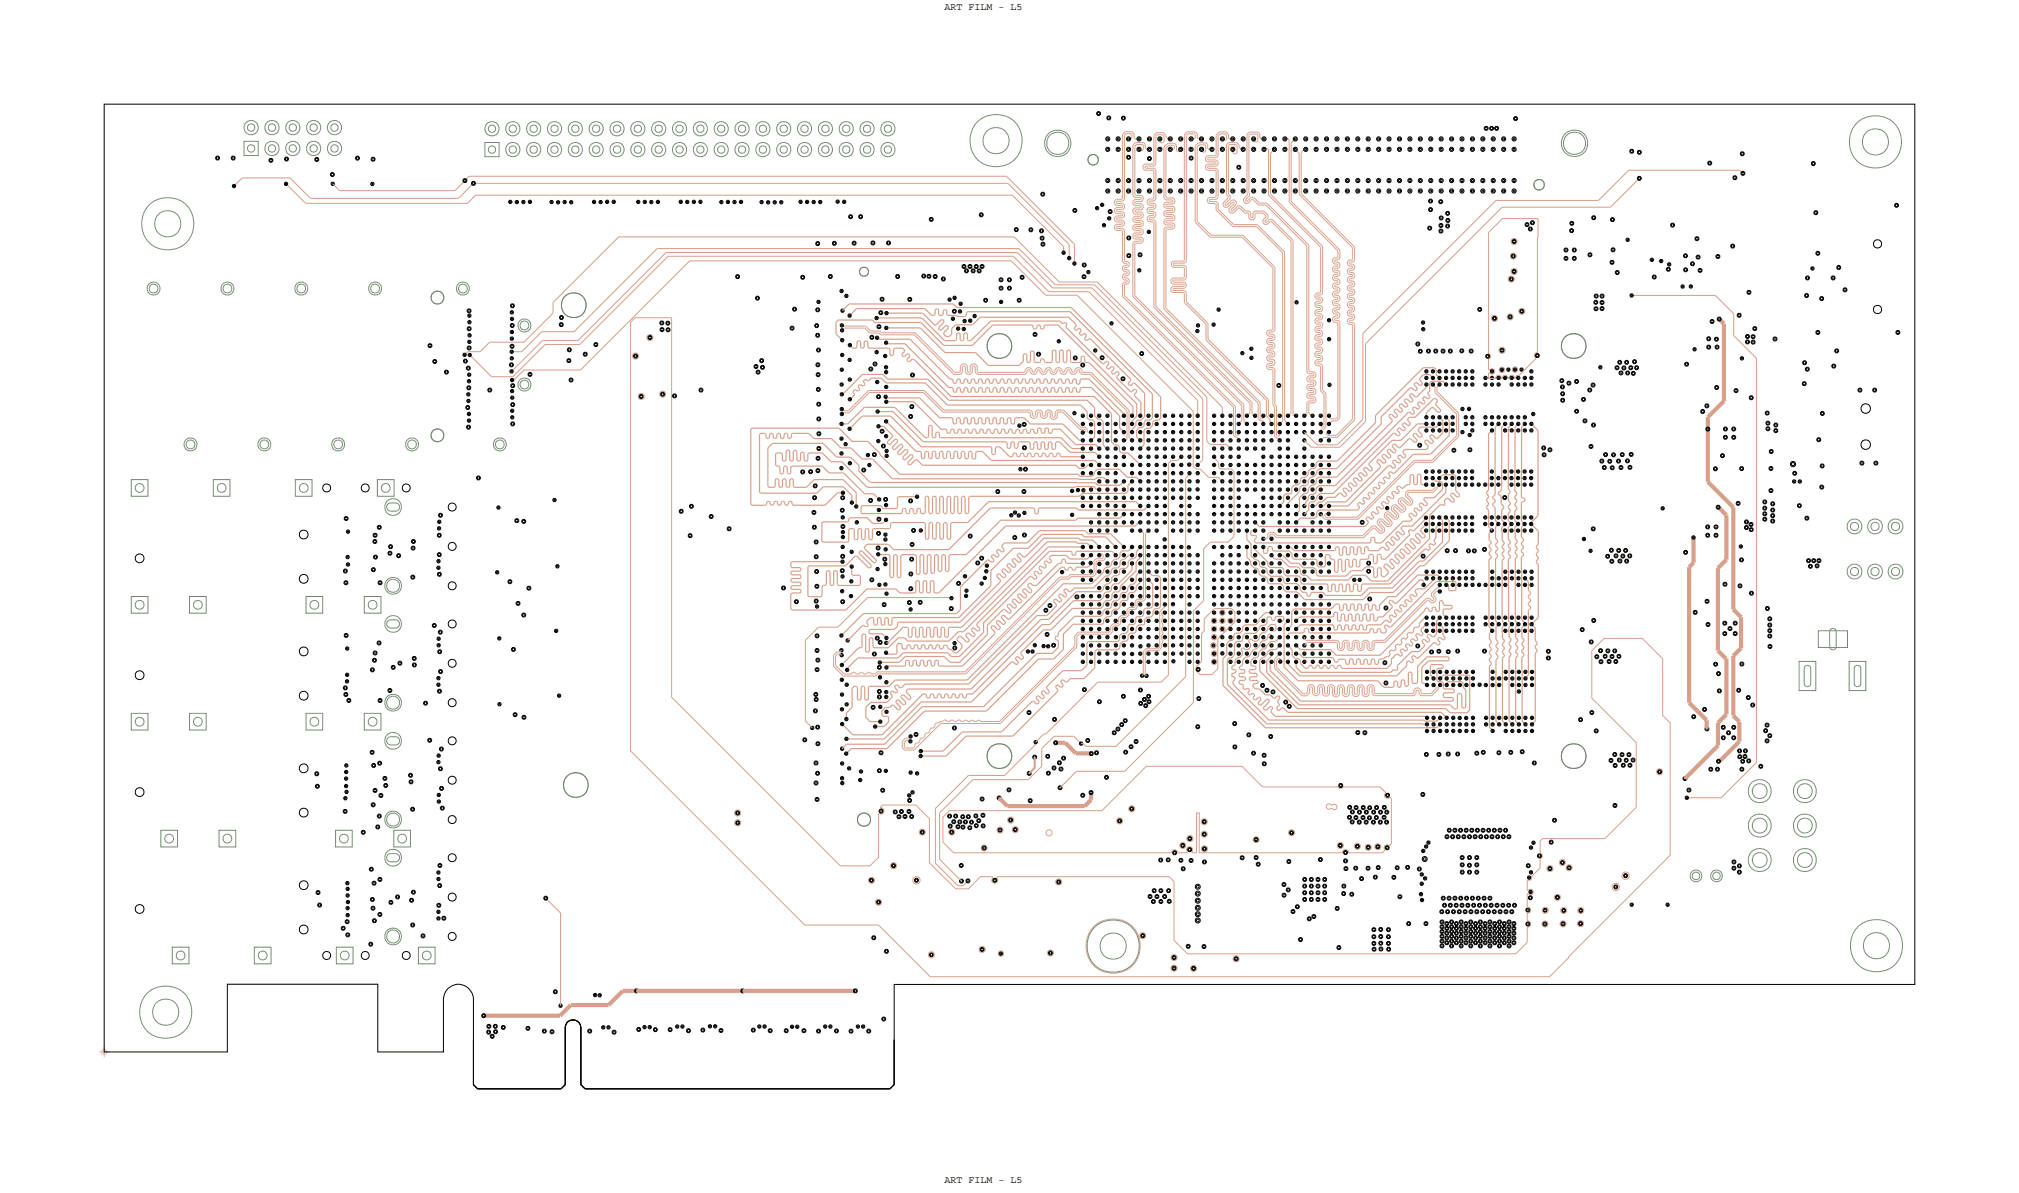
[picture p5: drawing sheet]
<svg xmlns="http://www.w3.org/2000/svg" width="246mm" height="145mm" viewBox="0 0 246 145" stroke-linecap="round" stroke-linejoin="round" font-family="sans-serif">
<defs><g id="words">
<g font-size="1.2">
<text x="115.1" y="1.2">ART FILM - L5</text>
<text x="115.1" y="144.2">ART FILM - L5</text>
</g>
</g></defs>
<!-- layer: Drawing Origin -->
<path d="M12.1 128.2h1.2M12.5 128l.2-.1 .2 .1 .1 .2-.1 .3h-.2h-.2l-.1-.3zM12.7 127.6v1.3" fill="none" stroke="#ff79cb" stroke-width=".12"/>
<!-- layer: Nets -->
<g fill="none" stroke="#d8a08b" stroke-width=".12">
<path d="M136.8 16.4v7.8zM137.1 16.5v7.8zM137.1 16.5l.2-.2zM137.2 16.1l-.4 .3zM137.2 16.1h.8zM137.3 16.3h.6zM137.6 16.9h.2zM137.9 16.3l.1 .1zM138 16.1l.2 .2zM138 16.4v.4zM138 16.8l-.2 .1zM138.1 17.7v6.1z"/>
<path d="M138.1 17.7l.3-.3zM138.2 16.3v.5zM138.2 16.8l.2 .1zM138.3 17.8v5.9zM138.3 17.8l.2-.2zM138.4 16.9h.4zM138.4 17.4h1zM138.5 17.6h.8zM138.8 18.2h.1M138.8 18.2l.2 .2zM139 18.4h.2zM139.2 18.4l.2-.2z"/>
<path d="M139.3 17.6l.1 .1zM139.4 17.7v.5zM139.4 17.4l.2 .2zM139.6 17.6v.5zM139.6 18.1l.1 .1zM139.7 18.2h.4zM140.7 16.5v3.4zM140.7 16.5l.3-.3zM140.9 16.6v3.4zM140.9 16.6l.2-.2zM141 16.2h.8zM141.1 16.4h.6z"/>
<path d="M141.4 16.9v.4zM141.4 17.3l.1 .1zM141.5 17.4h.3zM141.7 16.4l.2 .2zM141.8 16.2l.3 .3zM141.9 17.9v6.3zM141.9 17.9l.5-.4zM141.9 16.6v.7zM141.9 17.3l-.1 .1zM142.1 18v6.1zM142.1 18l.4-.3zM142.1 16.5v.2z"/>
<path d="M142.1 16.7l.3 .2zM142.4 17.5h.8zM142.4 16.9h.2zM142.5 17.7h.6zM142.6 18.2h.4zM143.1 17.7l.1 .1zM143.2 17.5l.2 .2zM143.2 17.8v.3zM143.2 18.1l-.2 .1zM143.4 17.7v.6zM143.4 18.3l.1 .2zM143.5 18.5h.3z"/>
<path d="M143.8 18.5l.1-.2zM143.9 18.2v.1zM144.4 16.4v15.4zM144.4 16.4l.3-.3zM144.6 16.5v15.4zM144.6 16.5l.2-.2zM144.7 16.1h1zM144.8 16.3h.8zM145.2 16.9h.3zM145.5 16.9l.2-.1zM145.6 16.3l.1 .1zM145.7 17.8l.4-.4z"/>
<path d="M145.7 17.8v9.3zM145.7 16.1l.2 .2zM145.7 16.4v.4zM145.9 17.9v9.1zM145.9 16.3v.5zM145.9 16.8l.2 .1zM146.1 17.4h.9zM146.1 16.9h.4zM146.2 17.7l-.3 .2zM146.2 17.7h.7zM146.5 18.2v.2zM146.5 18.4l.1 .1z"/>
<path d="M146.6 18.5h.2zM146.8 18.5l.2-.1zM146.9 17.7h.1zM146.9 19.2v.3zM146.9 19.2l.3-.2zM146.9 19.5l.3 .2zM147 17.7v.7zM147 17.4l.2 .2zM147.2 19h1zM147.2 19.7h1zM147.2 19.4l.1 .1zM147.2 19.3v.1z"/>
<path d="M147.2 19.3l.1-.1zM147.2 18.1l.1 .1zM147.2 17.6v.5zM147.3 19.2h1zM147.3 19.5h1zM147.3 18.2h.4zM148.2 19.7v.1zM148.2 19v-.1zM148.2 19.8v.1zM148.2 16.5v2.4zM148.2 16.5l.4-.4zM148.3 19.2l.2-.2z"/>
<path d="M148.3 19.5l.2 .2zM148.5 19.7v.3zM148.5 16.6v2.4zM148.5 16.6l.2-.3zM148.6 16.1h.8zM148.7 16.3h.6zM149 17h.1M149 17l.1 .1zM149.1 17.1h.3zM149.3 16.3l.2 .2zM149.4 17.1l.1-.1zM149.4 16.1l.4 .3z"/>
<path d="M149.5 17.6v6.1zM149.5 17.6l.2-.2zM149.5 16.5v.5zM149.7 17.7v5.9zM149.7 17.7l.1-.1zM149.7 17.4h1.1zM149.8 16.4v.4zM149.8 16.8l.1 .1zM149.8 17.6h.9zM149.9 16.9h.4zM150.3 18.2v.4zM150.3 18.6l.1 .1z"/>
<path d="M150.4 18.7h.3zM150.7 18.7l.1-.1zM150.7 17.6l.1 .1zM150.8 17.7v.9zM150.8 17.4l.2 .2zM151 17.6v.3zM151 17.9l.3 .3zM151.3 18.2h.2zM152 16.4v7.2zM152 16.4l.3-.3zM152.2 16.5v7zM152.2 16.5l.2-.2z"/>
<path d="M152.3 16.1h1zM152.4 16.3h.8zM152.8 17.2l.1 .1zM152.8 16.9v.3zM152.9 17.3h.3zM153.2 17.3l.1-.1zM153.2 16.3l.1 .1zM153.3 16.4v.8zM153.3 16.1l.3 .2zM153.6 16.3v.5zM153.6 16.8l.1 .1zM153.7 16.9h.4z"/>
<path d="M154.2 18.1h.3zM154.2 18.1l-.1 .1zM154.5 18.1l.1 .1zM154.6 18.2v5.6zM154.9 18.7v5zM154.9 18.7l.4-.5zM156.7 16.9h.3zM156.7 16.9h-.1zM157 16.9l.1 .1zM157.1 17v7.6zM157.4 17.4v7.1zM157.9 16.9l-.5 .5z"/>
<path d="M157.9 18.2l.5 .5zM158.4 18.7v5zM158.6 18.6v5zM159 18.2h.2zM159 18.2l-.4 .4zM76.9 39.3l.5-.6h4.4l.1 .1v46.2l20.5 20.6h3.6l1.1-1.1v-5.2l.1-.1a.39 .39 0 0 0 .5-.1 .39 .39 0 0 0-.2-.6h-.2v-.1l.3-.3h4l1.7 1.7v5.4l3.2 3.2h1.5l1.5-1.5h1.4l.1 .1a.39 .39 0 0 0 .1 .7 .39 .39 0 0 0 .5-.5l-.1-.2 .1-.1h20.9l.6 .6v7.1l1.7 1.7h40l1.4-1.4v-1.8a.41 .41 0 0 0 .4-.4 .41 .41 0 0 0-.4-.4v-.9a.41 .41 0 0 0 .4-.4 .41 .41 0 0 0-.4-.4v-1.6a.37 .37 0 0 0 .5 0 .37 .37 0 0 0 .1-.4l-.1-.2-.5 .1v-1.1v-.1a.36 .36 0 0 0 .4-.1 .36 .36 0 0 0 .1-.4l1-1v-1.1a.41 .41 0 0 0 .3-.4 .41 .41 0 0 0-.3-.4v-1.4l.3-.3h7.6l3.8-3.8v-7.9l-5.4-5.4v-5.8l1.5-1.5h4.7l2.5 2.5v6.9l.9 .9v16.2l-14.7 14.8h-75.5l-6.3-6.3h-9l-21.2-21.3zM102.6 39.7l.1 .1zM102.7 39.8h2.8zM102.9 40h2.5zM105.4 40l.6 .6zM105.5 39.8l.6 .6zM135.8 27.6v.3z"/>
<path d="M135.8 26.5v.4zM135.8 26.5l.3-.2zM135.8 25.5v.3zM135.8 25.5l.3-.2zM135.8 24.5v.3zM135.8 27.9l.3 .2zM135.8 26.9l.3 .2zM135.8 25.8l.3 .3zM135.8 24.8l.3 .2zM136.1 27.3l-.3 .3zM136.1 24.3l-.3 .2zM136.1 27.3h.6z"/>
<path d="M136.1 26.3h.6zM136.1 25.3h.6zM136.1 24.3h.6zM136.1 28.1h.6zM136.1 27.1h.6zM136.1 26.1h.6zM136.1 25h.6zM136.1 27.8h.1zM136.1 26.8h.1zM136.1 25.7l.1 .1zM136.1 24.7l.1 .1zM136.1 27.7v.1z"/>
<path d="M136.1 27.7l.1-.1zM136.1 26.6v.2zM136.1 26.6h.1zM136.1 25.6v.1zM136.1 25.6h.1zM136.1 24.6v.1zM136.1 24.6l.1-.1zM136.2 27.6h.6zM136.2 26.6h.6zM136.2 25.6h.6zM136.2 24.5h.6zM136.2 27.8h.6z"/>
<path d="M136.2 26.8h.6zM136.2 25.8h.6zM136.2 24.8h.6zM136.7 28.1l.1 .1zM136.7 27.1l.1 .1zM136.7 26.1h.1zM136.7 25l.1 .1zM136.7 27.3h.1zM136.7 26.3l.1-.1zM136.7 25.3l.1-.1zM136.7 24.3l.1-.1zM136.8 36.1l13.5 13.5z"/>
<path d="M136.8 34.6v1.5zM136.8 33.6v.3zM136.8 33.6l.2-.2zM136.8 32.6v.3zM136.8 32.6l.2-.2zM136.8 28.2v3.7zM136.8 27.2v.1zM136.8 26.1v.1zM136.8 25.1v.1zM136.8 33.9l.2 .2zM136.8 32.9l.2 .2zM136.8 31.9l.2 .2z"/>
<path d="M136.8 27.6l.3-.2zM136.8 26.6l.3-.3zM136.8 25.6l.3-.3zM136.8 24.5l.3-.2zM136.8 27.8l.3 .3zM136.8 26.8l.3 .3zM136.8 25.8l.3 .2zM136.8 24.8l.3 .2zM137 34.4l-.2 .2zM137 34.4h.3zM137 33.4h.3zM137 32.4h.3z"/>
<path d="M137 34.1h.3zM137 33.1h.3zM137 32.1h.3zM137.1 33.8v.1zM137.1 32.8v.1zM137.1 31.8v.1zM137.1 36l13.5 13.5zM137.1 34.7v1.3zM137.1 34.7v-.1zM137.1 33.7v.1zM137.1 33.7v-.1zM137.1 32.7v.1z"/>
<path d="M137.1 32.7v-.1zM137.1 28.1v3.7zM137.1 27.1v.3zM137.1 26v.3zM137.1 25v.3zM137.1 34.6h.3zM137.1 33.6h.3zM137.1 32.6h.3zM137.1 33.9h.3zM137.1 32.9h.3zM137.1 31.9h.3zM137.3 34.1l.1 .1z"/>
<path d="M137.3 33.1l.1 .1zM137.3 32.1l.1 .1zM137.3 34.4l.1-.1zM137.3 33.4l.1-.1zM137.3 32.4l.1-.1zM137.4 34.2v.1zM137.4 33.2v.1zM137.4 32.2v.1zM137.4 34.6l.2-.2zM137.4 32.6l.2-.2zM137.4 33.9l.2 .2zM137.4 32.9l.2 .2z"/>
<path d="M137.4 31.9l.2 .2zM137.6 33.4l-.2 .2zM137.6 34.1v.3zM137.6 33.1v.3zM137.6 32.1v.3zM138.1 36.1l13.3 13.3zM138.1 29.6v6.5zM138.1 29.6l.2-.2zM138.1 28.6v.3zM138.1 28.6l.2-.2zM138.1 27.6v.3zM138.1 27.6l.2-.2z"/>
<path d="M138.1 26.6v.3zM138.1 26.6l.2-.2zM138.1 25.6v.3zM138.1 24.6v.3zM138.1 28.9l.2 .2zM138.1 27.9l.2 .2zM138.1 26.9l.2 .2zM138.1 25.9l.2 .2zM138.1 24.9l.2 .2zM138.1 23.8l.2 .3zM138.3 25.3l-.2 .3zM138.3 24.3l-.2 .3z"/>
<path d="M138.3 29.4h.7zM138.3 28.4h.7zM138.3 27.4h.7zM138.3 26.4h.7zM138.3 25.3h.7zM138.3 24.3h.7zM138.3 29.1h.7zM138.3 28.1h.7zM138.3 27.1h.7zM138.3 26.1h.7zM138.3 25.1h.7zM138.3 24.1h.7z"/>
<path d="M138.3 36l13.3 13.3zM138.3 28.8l.1 .1zM138.3 27.8l.1 .1zM138.3 26.8l.1 .1zM138.3 25.8l.1 .1zM138.3 24.8h.1zM138.3 23.7l.1 .1zM138.3 29.7v6.3zM138.3 29.7h.1zM138.3 28.7v.1zM138.3 28.7l.1-.1zM138.3 27.7v.1z"/>
<path d="M138.3 27.7l.1-.1zM138.3 26.7v.1zM138.3 26.7l.1-.1zM138.3 25.7v.1zM138.3 25.7l.1-.1zM138.3 24.7v.1zM138.3 24.7l.1-.1zM138.4 29.7h.7zM138.4 28.6h.7zM138.4 27.6h.7zM138.4 26.6h.7zM138.4 25.6h.7z"/>
<path d="M138.4 24.6h.7zM138.4 28.9h.7zM138.4 27.9h.7zM138.4 26.9h.7zM138.4 25.9h.7zM138.4 24.8h.7zM138.4 23.8h.7zM139 29.1l.1 .1zM139 28.1l.1 .1zM139 27.1l.1 .1zM139 26.1l.1 .1zM139 25.1l.1 .1z"/>
<path d="M139 24.1h.1zM139 29.4l.1-.1zM139 28.4l.1-.1zM139 27.4l.1-.1zM139 26.4l.1-.1zM139 25.3h.1zM139 24.3h.1zM139.1 29.2v.1zM139.1 28.2v.1zM139.1 27.2v.1zM139.1 26.2v.1zM139.1 25.2v.1z"/>
<path d="M139.1 24.1v.2zM139.1 29.7l.2-.3zM139.1 24.6l.2-.2zM139.1 28.9l.2 .2zM139.1 27.9l.2 .2zM139.1 26.9l.2 .2zM139.1 25.9l.2 .2zM139.1 24.8l.2 .3zM139.1 23.8l.2 .2zM139.3 20.2v.3zM139.3 20.2l.2-.2zM139.3 20.5l.2 .3z"/>
<path d="M139.3 28.4l-.2 .2zM139.3 27.4l-.2 .2zM139.3 26.4l-.2 .2zM139.3 25.4l-.2 .2zM139.3 29.1v.3zM139.3 28.1v.3zM139.3 27.1v.3zM139.3 26.1v.3zM139.3 25.1v.3zM139.3 24v.4zM139.5 20h1.1zM139.5 20.8h1.1z"/>
<path d="M139.6 20.4v.1zM139.6 20.3v.1zM139.6 20.3v-.1zM139.6 20.2h1.1zM139.6 20.5h1.1zM139.8 26.5v.3zM139.8 26.5l.2-.2zM139.8 25.5v.3zM139.8 24.5v.3zM139.8 26.8l.2 .2zM139.8 25.8l.2 .2zM139.8 24.8l.2 .2z"/>
<path d="M140 25.3l-.2 .2zM140 24.3l-.2 .2zM140 26.3h.6zM140 25.3h.6zM140 24.3h.6zM140 27h.6zM140 26h.6zM140 25h.6zM140.1 26.7v.1zM140.1 25.7v.1zM140.1 24.7v.1zM140.1 26.6v.1z"/>
<path d="M140.1 26.6v-.1zM140.1 25.6v.1zM140.1 25.6v-.1zM140.1 24.6v.1zM140.1 24.6v-.1zM140.1 26.5h.6zM140.1 25.5h.6zM140.1 24.5h.6zM140.1 26.8h.6zM140.1 25.8h.6zM140.1 24.8h.6zM140.6 27l.1 .1z"/>
<path d="M140.6 26l.1 .1zM140.6 25l.1 .1zM140.6 20.8h.1zM140.6 26.3l.1-.1zM140.6 25.3l.1-.1zM140.6 24.3l.1-.1zM140.6 20l.1-.1zM140.7 27.1v10.4zM140.7 26.1v.1zM140.7 25.1v.1zM140.7 20.8v3.4zM140.7 37.5l11.7 11.7z"/>
<path d="M140.7 26.5l.2-.2zM140.7 25.5l.2-.2zM140.7 24.5l.2-.2zM140.7 20.2l.2-.2zM140.7 26.8l.2 .2zM140.7 25.8l.2 .2zM140.7 24.8l.2 .2zM140.7 20.5l.2 .2zM140.9 27v10.4zM140.9 26v.3zM140.9 25v.3zM140.9 20.7v3.6z"/>
<path d="M140.9 37.4l11.7 11.7zM141.9 37.7l11.5 11.4zM141.9 27.9v9.8zM141.9 26.9v.3zM141.9 25.9v.3zM141.9 24.9v.3zM141.9 27.2l.2 .2zM141.9 26.2l.2 .2zM141.9 25.2l.2 .2zM141.9 24.2l.2 .2zM142.1 27.7l-.2 .2zM142.1 26.7l-.2 .2z"/>
<path d="M142.1 25.7l-.2 .2zM142.1 24.6l-.2 .3zM142.1 27.7h.8zM142.1 26.7h.8zM142.1 25.7h.8zM142.1 24.6h.8zM142.1 27.4h.8zM142.1 26.4h.8zM142.1 25.4h.8zM142.1 24.4h.8zM142.1 27.1l.1 .1zM142.1 26.1l.1 .1z"/>
<path d="M142.1 25.1h.1zM142.1 24.1h.1zM142.1 28v9.6zM142.1 28l.1-.1zM142.1 27v.1zM142.1 27l.1-.1zM142.1 26v.1zM142.1 26l.1-.1zM142.1 25v.1zM142.1 25l.1-.1zM142.1 37.6l11.5 11.4zM142.2 27.9h.8z"/>
<path d="M142.2 26.9h.8zM142.2 25.9h.8zM142.2 24.9h.8zM142.2 27.2h.8zM142.2 26.2h.8zM142.2 25.1h.8zM142.2 24.1h.8zM142.7 35.1v.3zM142.7 35.1l.2-.2zM142.7 34.1v.3zM142.7 34.1l.2-.2zM142.7 35.4l.2 .3z"/>
<path d="M142.7 34.4l.2 .2zM142.8 32.1v.3zM142.8 32.4l.2 .2zM142.9 27.4l.1 .1zM142.9 26.4l.1 .1zM142.9 25.4l.1 .1zM142.9 24.4l.1 .1zM142.9 27.7l.1-.1zM142.9 26.7l.1-.1zM142.9 25.7l.1-.1zM142.9 24.6h.1zM142.9 34.9h1.4z"/>
<path d="M142.9 33.9h1.4zM142.9 35.7h1.4zM142.9 34.6h1.4zM143 35.3v.1zM143 34.3v.1zM143 35.2v.1zM143 35.2h.1M143 34.2v.1zM143 34.2v-.1zM143 27.5v.1zM143 26.5v.1zM143 25.5v.1z"/>
<path d="M143 24.5v.1zM143 27.9l.2-.2zM143 26.9l.2-.2zM143 25.9l.2-.2zM143 24.9l.2-.2zM143 27.2l.2 .2zM143 26.2l.2 .2zM143 25.1l.2 .3zM143 24.1l.2 .3zM143 31.8l-.2 .3zM143 31.8h1.3zM143 32.6h1.3z"/>
<path d="M143 32.3h.1zM143 32.2v.1zM143 32.2l.1-.1zM143 35.2h1.4zM143 34.1h1.4zM143 35.4h1.4zM143 34.4h1.4zM143.1 32.1h1.3zM143.1 32.3h1.3zM143.2 27.4v.3zM143.2 26.4v.3zM143.2 25.4v.3z"/>
<path d="M143.2 24.4v.3zM144.3 35.7h.1zM144.3 34.6l.1 .1zM144.3 32.6l.1 .1zM144.3 34.9l.1-.1zM144.3 33.9l.1-.1zM144.3 31.8h.1zM144.4 36.9l2.6 2.6zM144.4 35.7v1.2zM144.4 34.7v.1zM144.4 32.7v1.1zM144.4 32.1l.2-.2z"/>
<path d="M144.4 35.4l.2 .2zM144.4 34.4l.2 .2zM144.4 32.3l.2 .3zM144.6 34.9l-.2 .3zM144.6 33.9l-.2 .2zM144.6 35.6v1.2zM144.6 34.6v.3zM144.6 32.6v1.3zM144.6 36.8l2.6 2.6zM145.7 27.1l1.8 1.8zM145.9 27l1.7 1.7zM146.9 20.2v.3z"/>
<path d="M146.9 20.2l.3-.2zM146.9 20.5l.3 .3zM147 39.5v2zM147.2 20h1zM147.2 20.8h1zM147.2 24.3v.3zM147.2 24.3l.2-.2zM147.2 24.6l.2 .2zM147.2 20.4l.1 .1zM147.2 20.3v.1zM147.2 20.3l.1-.1zM147.2 39.4v2z"/>
<path d="M147.3 20.2h1zM147.3 20.5h1zM147.4 24.1h.8zM147.4 24.8h.8zM147.4 24.5l.1 .1zM147.4 24.4v.1zM147.4 24.4l.1-.1zM147.5 24.3h.8zM147.5 24.6h.8zM147.5 28.9h3.9zM147.6 28.7h3.9zM148.2 24.8v.1z"/>
<path d="M148.2 20.8h.1M148.2 24.1v-.1zM148.2 20v-.1zM148.2 24.9v.7zM148.2 20.8v3.2zM148.2 25.6l2.1 2zM148.3 24.3l.2-.2zM148.3 20.2l.2-.2zM148.3 24.6l.2 .2zM148.3 20.5l.2 .2zM148.5 24.8v.7zM148.5 20.7v3.4z"/>
<path d="M148.5 25.5l1.9 1.9zM149.1 25.1l.2 .2zM149.1 24.7v.4zM149.1 24.7l.6-.6zM149.3 25.3h.3zM149.3 24.8v.2zM149.3 24.8l.7-.6zM149.3 25h.1zM149.4 25h.1zM149.5 23.7l.2 .3zM149.7 24v.1zM149.7 23.6l.3 .3z"/>
<path d="M149.8 25.8l.2 .2zM149.8 25.5v.3zM149.8 25.5l.6-.7zM150 23.9v.3zM150 26h.3zM150 25.6v.1zM150 25.6l.7-.7zM150 25.7l.1 .1zM150.1 25.8h.1zM150.2 24.4l-.7 .6zM150.2 24.4h.3zM150.3 24.6l-.7 .7z"/>
<path d="M150.3 24.6h.1zM150.3 27.6h2.8zM150.3 26l.7-.7zM150.4 27.4h2.8zM150.4 24.6v.1zM150.4 24.7v.1zM150.5 24.4l.2 .2zM150.7 24.6v.3zM150.9 25.1l-.7 .7zM150.9 25.1h.3zM151 25.3h.1zM151.1 25.3l.6 .7z"/>
<path d="M151.2 25.1l.6 .6zM151.4 28.9l3.8 3.8zM151.5 28.7l3.9 3.9zM151.6 24.6l.2 .2zM151.6 24.3v.3zM151.6 24.3l.5-.5zM151.7 26h.4zM151.8 24.8h.3zM151.8 24.4v.1zM151.8 24.4l.5-.5zM151.8 24.5h.1zM151.8 25.7h.4z"/>
<path d="M151.9 24.5h.1zM152 23.6l.1 .1zM152 24.5l.5-.4zM152.1 23.7v.1zM152.1 26h.1zM152.2 26v.6zM152.2 26.6l.2 .2zM152.2 23.5l.1 .1zM152.2 25.7l.3 .2zM152.3 23.6v.3zM152.4 26.8h.3zM152.5 26.5v.1z"/>
<path d="M152.5 25.9v.6zM152.5 24.1h.3zM152.5 26.6h.1zM152.6 24.3l-.5 .5zM152.6 24.3h.1zM152.6 26.6l.1-.1zM152.7 24.3l.7 .7zM152.7 25.9v.6zM152.8 24.1l.7 .7zM152.9 25.7l-.2 .2zM152.9 25.7h1.2zM153 26h.1"/>
<path d="M153 26v.6zM153 26.6l-.3 .2zM153 26h1zM153.1 27.6l3.2 3.2zM153.2 27.4l3.4 3.3zM153.4 25h.9zM153.5 24.8h.9zM153.9 27.1l.3 .3zM153.9 26.8v.3zM153.9 26.8l.4-.4zM154 26l.3 .3zM154.1 25.7l.5 .5z"/>
<path d="M154.2 27.4h.3zM154.2 26.9v.1zM154.2 26.9l.4-.4zM154.2 27l.1 .1zM154.3 27.1h.1zM154.3 26.3v.1zM154.3 25l5 5zM154.4 27.1l.3-.4zM154.4 24.8l5.1 5.1zM154.6 26.2v.3zM154.6 23.8l6.4 6.3zM154.7 26.7h.4z"/>
<path d="M154.8 27l-.3 .4zM154.8 27h.2zM154.9 23.7l6.3 6.3zM155 27l2.4 2.4zM155.1 26.7l2.5 2.6zM155.2 32.7v7.5zM155.4 32.6v7.7zM156.3 30.8v20.5zM156.6 30.7v20.6zM157.1 24.6l6 6zM157.4 29.4v20.9zM157.4 24.5l5.9 6z"/>
<path d="M157.6 29.3v21.3zM158.4 23.7l6.5 6.5zM158.6 23.6l6.5 6.5zM159.3 30v15.3zM159.5 29.9v15.3zM160.3 39v.3zM160.3 39l.2-.2zM160.3 38v.3zM160.3 38l.2-.2zM160.3 37v.3zM160.3 37l.2-.3zM160.3 35.9v.3z"/>
<path d="M160.3 35.9l.2-.2zM160.3 39.3l.2 .2zM160.3 38.3l.2 .2zM160.3 37.3l.2 .2zM160.3 36.2l.2 .3zM160.5 39.8h.4zM160.5 38.8h.4zM160.5 37.7h.4zM160.5 36.7h.4zM160.5 35.7h.4zM160.5 39.5h.4zM160.5 38.5h.4z"/>
<path d="M160.5 37.5h.4zM160.5 36.5h.4zM160.5 39.2l.1 .1zM160.5 38.2l.1 .1zM160.5 37.2h.1zM160.5 36.1l.1 .1zM160.5 39.1v.1zM160.5 39.1l.1-.1zM160.5 38.1v.1zM160.5 38.1l.1-.1zM160.5 37.1v.1zM160.5 37.1l.1-.1z"/>
<path d="M160.5 36v.1zM160.5 36h.1zM160.6 39h.4zM160.6 38h.4zM160.6 37h.4zM160.6 36h.4zM160.6 39.3h.4zM160.6 38.3h.4zM160.6 37.2h.4zM160.6 36.2h.4zM160.9 39.5l.1 .1zM160.9 38.5l.1 .1z"/>
<path d="M160.9 37.5l.1 .1zM160.9 36.5h.1zM160.9 39.8l.1-.1zM160.9 38.8l.1-.1zM160.9 37.7h.1zM160.9 36.7h.1zM160.9 35.7l.1-.1zM161 39.6v.1zM161 38.6v.1zM161 37.6v.1zM161 36.5v.2zM161 30.1v5.5z"/>
<path d="M161 39l.2-.2zM161 38l.2-.2zM161 37l.2-.2zM161 36l.2-.3zM161 39.3l.2 .2zM161 38.3l.2 .2zM161 37.2l.2 .3zM161 36.2l.2 .2zM161.2 39.5v.3zM161.2 38.5v.3zM161.2 37.5v.3zM161.2 36.4v.4z"/>
<path d="M161.2 30v5.7zM162.4 38.8v.3zM162.4 37.8v.3zM162.4 37.8l.3-.3zM162.4 36.7v.3zM162.4 36.7l.3-.2zM162.4 35.7v.3zM162.4 35.7l.3-.2zM162.4 34.7v.3zM162.4 33.7v.3zM162.4 33.7l.3-.2zM162.4 32.7v.3z"/>
<path d="M162.4 32.7l.3-.2zM162.4 31.7v.3zM162.4 39.1l.3 .2zM162.4 38.1l.3 .2zM162.4 37l.3 .3zM162.4 36l.3 .2zM162.4 35l.3 .2zM162.4 34l.3 .2zM162.4 33l.3 .2zM162.4 32l.3 .2zM162.7 38.5l-.3 .3zM162.7 34.5l-.3 .2z"/>
<path d="M162.7 31.4l-.3 .3zM162.7 38.5h.3zM162.7 37.5h.3zM162.7 36.5h.3zM162.7 35.5h.3zM162.7 34.5h.3zM162.7 33.5h.3zM162.7 32.5h.3zM162.7 31.4h.3zM162.7 39.3h.3zM162.7 38.3h.3zM162.7 37.3h.3z"/>
<path d="M162.7 36.2h.3zM162.7 35.2h.3zM162.7 34.2h.3zM162.7 33.2h.3zM162.7 32.2h.3zM162.7 39l.1 .1zM162.7 38h.1zM162.7 36.9l.1 .1zM162.7 35.9l.1 .1zM162.7 34.9l.1 .1zM162.7 33.9l.1 .1zM162.7 32.9l.1 .1z"/>
<path d="M162.7 31.9h.1zM162.7 38.9v.1zM162.7 38.9l.1-.1zM162.7 37.9v.1zM162.7 37.9l.1-.1zM162.7 36.8v.1zM162.7 36.8h.1zM162.7 35.8v.1zM162.7 35.8l.1-.1zM162.7 34.8v.1zM162.7 34.8l.1-.1zM162.7 33.8v.1z"/>
<path d="M162.7 33.8l.1-.1zM162.7 32.8v.1zM162.7 32.8l.1-.1zM162.7 31.8v.1zM162.7 31.8l.1-.1zM162.8 38.8h.3zM162.8 37.8h.3zM162.8 36.8h.3zM162.8 35.7h.3zM162.8 34.7h.3zM162.8 33.7h.3zM162.8 32.7h.3z"/>
<path d="M162.8 31.7h.3zM162.8 39.1h.3zM162.8 38h.3zM162.8 37h.3zM162.8 36h.3zM162.8 35h.3zM162.8 34h.3zM162.8 33h.3zM162.8 31.9h.3zM163 39.3l.1 .1zM163 38.3l.1 .1zM163 37.3h.1z"/>
<path d="M163 36.2l.1 .1zM163 35.2l.1 .1zM163 34.2l.1 .1zM163 33.2l.1 .1zM163 32.2l.1 .1zM163 38.5h.1zM163 37.5h.1zM163 36.5l.1-.1zM163 35.5l.1-.1zM163 34.5l.1-.1zM163 33.5l.1-.1zM163 32.5l.1-.1z"/>
<path d="M163 31.4h.1zM163.1 39.4v11.4zM163.1 38.4v.1zM163.1 37.3v.2zM163.1 36.3v.1zM163.1 35.3v.1zM163.1 34.3v.1zM163.1 33.3v.1zM163.1 32.3v.1zM163.1 30.6v.8zM163.1 38.8l.2-.2zM163.1 37.8l.2-.2z"/>
<path d="M163.1 39.1l.2 .2zM163.1 38l.2 .3zM163.1 37l.2 .2zM163.1 36l.2 .2zM163.1 35l.2 .2zM163.1 34l.2 .2zM163.1 33l.2 .2zM163.1 31.9l.2 .3zM163.3 36.5l-.2 .3zM163.3 35.5l-.2 .2zM163.3 34.5l-.2 .2zM163.3 33.5l-.2 .2z"/>
<path d="M163.3 32.5l-.2 .2zM163.3 31.5l-.2 .2zM163.3 39.3v11.6zM163.3 38.3v.3zM163.3 37.2v.4zM163.3 36.2v.3zM163.3 35.2v.3zM163.3 34.2v.3zM163.3 33.2v.3zM163.3 32.2v.3zM163.3 30.5v1zM164.2 31.9v.3z"/>
<path d="M164.2 32.2l.3 .2zM164.2 32.9v.3zM164.2 33.2l.3 .3zM164.2 33.9v.4zM164.2 34.3l.3 .2zM164.2 35v.3zM164.2 35.3l.3 .2zM164.2 36v.3zM164.2 36.3l.3 .2zM164.2 37v.3zM164.2 37.3l.3 .2zM164.2 38v.3z"/>
<path d="M164.2 38.3l.3 .2zM164.2 39v.3zM164.2 39.3l.3 .3zM164.5 31.7l-.3 .2zM164.5 32.4h.3zM164.5 32.7l-.3 .2zM164.5 33.5h.3zM164.5 33.7l-.3 .2zM164.5 34.5h.3zM164.5 34.7l-.3 .3zM164.5 35.5h.3zM164.5 35.8l-.3 .2z"/>
<path d="M164.5 36.5h.3zM164.5 36.8l-.3 .2zM164.5 37.5h.3zM164.5 37.8l-.3 .2zM164.5 38.5h.3zM164.5 38.8l-.3 .2zM164.5 39.6h.3zM164.5 31.7h.3zM164.5 32.7h.3zM164.5 33.7h.3zM164.5 34.7h.3zM164.5 35.8h.3z"/>
<path d="M164.5 36.8h.3zM164.5 37.8h.3zM164.5 38.8h.3zM164.5 32l.1-.1zM164.5 34h.1zM164.5 35.1l.1-.1zM164.5 36.1l.1-.1zM164.5 32v.1zM164.5 32.1l.1 .1zM164.5 33v.1zM164.5 33.1l.1 .1zM164.5 34v.2z"/>
<path d="M164.5 34.2h.1zM164.5 35.1v.1zM164.5 35.2l.1 .1zM164.5 36.1v.1zM164.5 36.2l.1 .1zM164.5 37.1v.1zM164.5 37.2l.1 .1zM164.5 38.1v.1zM164.5 38.2l.1 .1zM164.5 39.1v.1zM164.5 39.2l.1 .1zM164.6 32.2h.3z"/>
<path d="M164.6 33h-.1zM164.6 33.2h.3zM164.6 34.2h.3zM164.6 35.3h.3zM164.6 36.3h.3zM164.6 37l-.1 .1zM164.6 37.3h.3zM164.6 38l-.1 .1zM164.6 38.3h.3zM164.6 39l-.1 .1zM164.6 39.3h.3zM164.6 31.9h.3z"/>
<path d="M164.6 33h.3zM164.6 34h.3zM164.6 35h.3zM164.6 36h.3zM164.6 37h.3zM164.6 38h.3zM164.6 39h.3zM164.8 31.7l.1-.1zM164.8 32.7l.1-.1zM164.8 33.7l.1-.1zM164.8 35.8l.1-.1zM164.8 38.8l.1-.1z"/>
<path d="M164.8 32.4l.1 .1zM164.8 33.5h.1zM164.8 34.5l.1 .1zM164.8 35.5l.1 .1zM164.8 36.5l.1 .1zM164.8 37.5l.1 .1zM164.8 38.5l.1 .1zM164.8 39.6h.1zM164.9 30.2v1.4zM164.9 32.5v.1zM164.9 33.5v.1zM164.9 34.6v.1z"/>
<path d="M164.9 34.7h-.1zM164.9 35.6v.1zM164.9 36.6v.1zM164.9 36.7l-.1 .1zM164.9 37.6v.1zM164.9 37.7l-.1 .1zM164.9 38.6v.1zM164.9 39.6v11.5zM164.9 32.2l.2 .2zM164.9 33.2l.2 .2zM164.9 34.2l.2 .3zM164.9 35.3l.2 .2z"/>
<path d="M164.9 36.3l.2 .2zM164.9 37.3l.2 .2zM164.9 38.3l.2 .2zM164.9 39.3l.2 .2zM165.1 30.1v1.6zM165.1 31.7l-.2 .2zM165.1 32.4v.3zM165.1 32.7l-.2 .3zM165.1 33.4v.4zM165.1 33.8l-.2 .2zM165.1 34.5v.3zM165.1 34.8l-.2 .2z"/>
<path d="M165.1 35.5v.3zM165.1 35.8l-.2 .2zM165.1 36.5v.3zM165.1 36.8l-.2 .2zM165.1 37.5v.3zM165.1 37.8l-.2 .2zM165.1 38.5v.3zM165.1 38.8l-.2 .2zM165.1 39.5v11.7zM181.9 38.6l.3-.2 .2 .2 .1 .2-.1 .3-.2 .1-.3-.1-.1-.3zM183.1 26.6l4.4 .1v2.2l-.1 .1v13.9a.44 .44 0 0 0-.4 .3 .44 .44 0 0 0 .2 .5l-2 2a.46 .46 0 0 0-.5 .4h-.1a.38 .38 0 0 0-.3-.4 .38 .38 0 0 0-.4 .4h-.1a.38 .38 0 0 0-.3-.4 .38 .38 0 0 0-.4 .4h-.1a.38 .38 0 0 0-.3-.4 .38 .38 0 0 0-.4 .4h-.9v-.5l.1-.1a.34 .34 0 0 0 .6 0 .34 .34 0 0 0-.3-.5l-.3 .1-.1-.1v-1.2a.43 .43 0 0 0 .3-.4 .43 .43 0 0 0-.3-.4v-14.7zM183.8 38.4l.3-.1 .3 .1v.2v.3l-.3 .1-.3-.1-.1-.3z"/>
<path d="M183.9 33.8l.3-.1 .3 .1 .1 .2-.1 .3-.3 .1-.3-.1-.1-.3zM184.2 31l.3-.2 .2 .2 .1 .2-.1 .3-.2 .1-.3-.1-.1-.3zM184.3 29.2l.3-.1 .2 .1 .1 .2-.1 .3-.2 .1-.3-.1-.1-.3zM184.3 32.8l.3-.1 .2 .1 .1 .3-.1 .2-.2 .2-.3-.2-.1-.2zM185.2 37.7l.3-.1 .3 .1 .1 .2-.1 .3-.3 .1-.3-.1-.1-.3zM77.2 43.2l.3-.2 .2 .2 .1 .2-.1 .3-.2 .1-.3-.1-.1-.3zM77.9 48.1l.3-.1 .2 .1 .1 .2-.1 .3-.2 .1-.3-.1-.1-.3zM78.9 40.9l.3-.1 .3 .1 .1 .2-.1 .3-.3 .1-.3-.1v-.3zM80.5 47.8l.3-.1 .2 .1 .1 .3-.1 .2-.2 .1-.3-.1-.1-.2zM102.6 49.9l.2 .2zM102.6 50.5l.2-.2zM102.6 40.2v.1z"/>
<path d="M102.6 40.2l.3-.2zM102.8 50.3h.7zM102.8 50.1h.6zM103.5 50.3l2.5-2.4zM105.9 47.6h6.8zM105.9 47.6l-2.5 2.5zM106 47.9h6.6zM106 40.6h1.2zM106.1 40.4h1.2zM107.2 40.6l.2 .2zM107.3 40.4l.2 .2zM107.4 40.8h4z"/>
<path d="M107.5 40.6h4zM111.4 40.8l4.9 4.8zM111.5 40.6l4.9 4.8zM112.6 47.9l2.3 2.3zM112.7 47.6l2.3 2.4zM114.9 50.2h10.6zM115 50h10.6zM116.3 45.6h.8zM116.4 45.4h.6zM117.1 45.6l.2-.2zM117.1 44.6v.7zM117.1 45.3l-.1 .1z"/>
<path d="M117.1 44.6l.2-.2zM117.3 44.7v.7zM117.3 44.7l.1-.1zM117.3 44.4h.4zM117.4 44.6h.2zM117.6 44.6l.1 .1zM117.7 44.4l.2 .2zM117.7 44.7v.7zM117.7 45.4l.2 .2zM117.9 44.6v.7zM117.9 45.3l.1 .1zM117.9 45.6h.4z"/>
<path d="M118 45.4h.2zM118.3 45.6l.2-.2zM118.3 44.6v.7zM118.3 45.3l-.1 .1zM118.3 44.6l.2-.2zM118.5 44.7v.7zM118.5 44.7l.1-.1zM118.5 44.4h.4zM118.6 44.6h.2zM118.8 44.6l.1 .1zM118.9 44.4l.2 .2zM118.9 44.7v.7z"/>
<path d="M118.9 45.4l.2 .2zM119.1 44.6v.7zM119.1 45.3l.1 .1zM119.1 45.6h5.9zM119.2 45.4h5.7zM125 45.6l.2-.2zM125 45.1v.2zM125 45.3l-.1 .1zM125.2 45.2v.2zM125.2 45.2l.1-.1zM125.2 44.8l-.2 .3zM125.2 44.8h.4z"/>
<path d="M125.3 45.1h.2zM125.5 45.1l.1 .1zM125.5 50.2l.1 .1zM125.6 44.8l.2 .3zM125.6 45.2v.2zM125.6 45.4l.2 .2zM125.6 50l.2 .2zM125.6 50.3v.5zM125.6 50.8l.2 .2zM125.8 45.1v.2zM125.8 45.3l.1 .1zM125.8 45.6h.4z"/>
<path d="M125.8 50.2v.5zM125.8 50.7l.1 .1zM125.8 51h.4zM125.9 45.4h.2zM125.9 50.8h.2zM126.2 45.6l.2-.2zM126.2 45.1v.2zM126.2 45.3l-.1 .1zM126.2 51l.2-.2zM126.2 50.2v.5zM126.2 50.7l-.1 .1zM126.2 50.2l.2-.2z"/>
<path d="M126.4 45.2v.2zM126.4 45.2l.1-.1zM126.4 44.8l-.2 .3zM126.4 44.8h.4zM126.4 50.3v.5zM126.4 50.3l.2-.1zM126.4 50h.4zM126.5 45.1h.2zM126.6 50.2h.1zM126.7 45.1l.1 .1zM126.7 50.2l.1 .1zM126.8 44.8l.2 .3z"/>
<path d="M126.8 45.2v.2zM126.8 45.4l.2 .2zM126.8 50l.3 .2zM126.8 50.3v.4zM126.8 50.7l.3 .3zM127 45.1v.2zM127 45.3l.1 .1zM127 45.6h.4zM127.1 50.2v.4zM127.1 50.6l.1 .1zM127.1 51h.3zM127.1 45.4h.2z"/>
<path d="M127.2 50.7h.1zM127.4 45.6l.2-.2zM127.4 45.1v.2zM127.4 45.3l-.1 .1zM127.4 51l.3-.3zM127.4 50.2v.4zM127.4 50.6l-.1 .1zM127.6 45.2v.2zM127.6 45.2l.1-.1zM127.6 44.8l-.2 .3zM127.6 44.8h.4zM127.7 50.3v.4z"/>
<path d="M127.7 50.3l.1-.1zM127.7 50l-.3 .2zM127.7 50h.3zM127.7 45.1h.2zM127.8 50.2h.1zM127.9 45.1l.1 .1zM127.9 50.2l.1 .1zM128 44.8l.2 .3zM128 45.2v.2zM128 45.4l.2 .2zM128 50l.3 .2zM128 50.3v.6z"/>
<path d="M128 50.9l.3 .2zM128.2 45.1v.2zM128.2 45.3l.1 .1zM128.2 45.6h.4zM128.3 50.2v.6zM128.3 50.8l.1 .1zM128.3 51.1h.3zM128.3 45.4h.2zM128.4 50.9h.1zM128.6 45.1v.2zM128.6 45.3l-.1 .1zM128.6 50.2v.6z"/>
<path d="M128.6 50.8l-.1 .1zM128.8 45.4l-.2 .2zM128.8 45.2v.2zM128.8 44.8l-.2 .3zM128.8 44.8h.4zM128.9 50.9l-.3 .2zM128.9 50.3v.6zM128.9 50l-.3 .2zM128.9 50h.7zM128.9 45.1l-.1 .1zM128.9 45.1h.2zM129 50.2l-.1 .1z"/>
<path d="M129 50.2h.5zM129.1 45.1l.1 .1zM129.2 44.8l.2 .3zM129.2 45.2v.2zM129.2 45.4l.2 .2zM129.4 45.1v.2zM129.4 45.3l.1 .1zM129.4 45.6h.4zM129.5 45.4h.2zM129.5 50.2l2.1 2.1zM129.6 50l2.1 2.1zM129.8 45.1v.2z"/>
<path d="M129.8 45.3l-.1 .1zM130 45.4l-.2 .2zM130 45.2v.2zM130 44.8l-.2 .3zM130 44.8h.4zM130.1 45.1l-.1 .1zM130.1 45.1h.2zM130.3 45.1l.1 .1zM130.4 44.8l.2 .3zM130.4 45.2v.2zM130.4 45.4l.3 .2zM130.6 45.1v.2z"/>
<path d="M130.6 45.3l.2 .1zM130.7 45.6h.3zM130.8 45.4h.1zM131 45.6l.3-.2zM131 45.1v.2zM131 45.3l-.1 .1zM131.3 45.2v.2zM131.3 44.8l-.3 .3zM131.3 44.8h.3zM131.4 45.1l-.1 .1zM131.4 45.1h.1zM131.5 45.1l.1 .1z"/>
<path d="M131.6 44.8l.3 .3zM131.6 45.2v.2zM131.6 45.4l.3 .2zM131.6 52.3h.6zM131.7 52.1h.6zM131.9 45.1v.2zM131.9 45.3l.1 .1zM131.9 45.6h1zM132 45.4h1zM132 52.7h.2zM132.2 52.3l.1 .2zM132.3 52.1l.2 .2z"/>
<path d="M132.3 52.5v.2zM132.3 52.7h-.1zM132.5 52.3v.3zM132.5 52.6l.2 .1zM132.7 52.7h.2zM132.9 45.6l4.5 4.5zM133 52.7h-.1zM133 45.4l4.6 4.6zM137 53.7h.2zM137.4 50.1v3.5zM137.4 53.6l-.2 .1zM137.6 53.3l.4 .4z"/>
<path d="M137.6 50v3.3zM142.4 56.5v24.3zM142.4 56.5l.4-.4zM142.8 56.1h.7zM143.5 56.1l.5-.4zM144.5 58.3v23zM144.5 58.3l.5-.5zM145 57.7v.1zM145.4 50.2v6.6zM145.4 56.8l.4 .4zM145.8 57.2h.5zM146 50.2v.5z"/>
<path d="M146.3 57.2l1 1zM146.6 50.2v5.9zM146.6 56.1l-.6 .6zM147 41.5l7.4 7.3zM147.1 50.2v3.6zM147.1 53.8l.4 .4zM147.2 41.4l7.4 7.3zM147.3 58.2h1.2zM147.5 54.2h2zM148.5 58.2l.5 .5zM149 50.2h.1M149 50.2v.5z"/>
<path d="M149.5 54.2l.5 .5zM150.3 49.6v3.5zM150.3 53.1l.3 .2zM150.6 49.5v3.5zM150.6 53l.1 .1zM150.6 53.3h.2zM150.7 53.1h.2zM150.8 53.3l.2 .2zM151 52.7v.3zM151 53l-.1 .1zM151 53.5v.2zM151 51.7l.4-.4z"/>
<path d="M151.4 49.4v1.9zM151.6 51.3l.4 .4zM151.6 49.3v2zM152 50.7l.4-.4zM152.4 49.2v1.1zM152.6 49.1v1.4zM152.6 50.5l.2 .2zM152.8 50.7h.2zM153.4 49.1v2zM153.4 51.1l.2 .2zM153.6 51.3h.3zM153.6 49v2z"/>
<path d="M153.6 51h.1zM153.7 51h.2zM153.9 51.3l.1 .1zM154 50.7v.3zM154 51h-.1zM154 51.4v.3zM154.4 48.8v1.9zM154.4 50.7l.4 .4zM154.4 40.5v.3zM154.4 40.8l.2 .2zM154.4 41.5v.3zM154.4 41.8l.2 .2z"/>
<path d="M154.4 42.5v.3zM154.4 42.8l.2 .2zM154.4 43.5v.3zM154.4 43.8l.2 .2zM154.4 44.5v.3zM154.4 44.8l.2 .3zM154.6 50.6l.2 .1zM154.6 48.7v1.9zM154.6 40.2l-.2 .3zM154.6 41h.5zM154.6 41.3l-.2 .2zM154.6 42h.5z"/>
<path d="M154.6 42.3l-.2 .2zM154.6 43h.5zM154.6 43.3l-.2 .2zM154.6 44h.5zM154.6 44.3l-.2 .2zM154.6 45.1h.5zM154.6 40.2h.5zM154.6 41.3h.5zM154.6 42.3h.5zM154.6 43.3h.5zM154.6 44.3h.5zM154.6 40.6l.1-.1z"/>
<path d="M154.6 41.6l.1-.1zM154.6 40.6v.1zM154.6 40.7h.1zM154.6 41.6v.1zM154.6 41.7l.1 .1zM154.6 42.6v.1zM154.6 42.7l.1 .1zM154.6 43.6v.1zM154.6 43.7l.1 .1zM154.6 44.6v.1zM154.6 44.7l.1 .1zM154.7 40.7h.5z"/>
<path d="M154.7 41.8h.5zM154.7 42.5l-.1 .1zM154.7 42.8h.5zM154.7 43.5l-.1 .1zM154.7 43.8h.5zM154.7 44.5l-.1 .1zM154.7 44.8h.5zM154.7 40.5h.5zM154.7 41.5h.5zM154.7 42.5h.5zM154.7 43.5h.5zM154.7 44.5h.5z"/>
<path d="M154.8 50.7h.1zM154.8 51.5l.2 .2zM154.8 51.1v.4zM155 50.7h-.1zM155.1 41l.1 .1zM155.1 42l.1 .1zM155.1 43l.1 .1zM155.1 44l.1 .1zM155.1 45.1h.1zM155.2 40.2h-.1zM155.2 41.1v.1zM155.2 41.2l-.1 .1z"/>
<path d="M155.2 42.1v.1zM155.2 42.2l-.1 .1zM155.2 43.1v.1zM155.2 43.2l-.1 .1zM155.2 44.1v.1zM155.2 44.2l-.1 .1zM155.2 45.1v4.3zM155.2 49.4l.2 .2zM155.2 40.7l.2 .3zM155.2 41.8l.2 .2zM155.2 42.8l.2 .2zM155.2 43.8l.2 .2z"/>
<path d="M155.2 44.8l.2 .2zM155.4 49.6v3.6zM155.4 53.2l.2 .2zM155.4 40.3l-.2 .2zM155.4 41v.3zM155.4 41.3l-.2 .2zM155.4 42v.3zM155.4 42.3l-.2 .2zM155.4 43v.3zM155.4 43.3l-.2 .2zM155.4 44v.3zM155.4 44.3l-.2 .2z"/>
<path d="M155.4 45v4.3zM155.4 49.3l.2 .2zM155.6 49.5v3.6zM155.6 53.1l.1 .1zM155.6 53.4h.3zM155.7 53.2h.2zM155.9 53.4l.1 .2zM155.9 53.2l.1-.1zM156 51.7l.3-.4zM156 52.7v.4zM156 53.6v.1zM156.6 51.3l.4 .4z"/>
<path d="M157 50.7h.1M157 50.7l.4-.4zM157.6 50.6l.1 .1zM157.7 50.7h.3zM159 50.7h.2zM159.3 49.1v1.5zM159.3 48.1v.3zM159.3 48.1l.2-.2zM159.3 47.1v.3zM159.3 47.1l.2-.3zM159.3 46v.4zM159.3 46l.2-.2z"/>
<path d="M159.3 50.6l-.1 .1zM159.3 48.4l.2 .2zM159.3 47.4l.2 .2zM159.3 46.4l.2 .2zM159.3 45.3l.2 .3zM159.5 48.9l-.2 .2zM159.5 48.9h.6zM159.5 47.9h.6zM159.5 46.8h.6zM159.5 45.8h.6zM159.5 48.6h.6zM159.5 47.6h.6z"/>
<path d="M159.5 46.6h.6zM159.5 45.6h.6zM159.5 48.3l.1 .1zM159.5 47.3l.1 .1zM159.5 46.3h.1zM159.5 45.2l.1 .1zM159.5 49.2v1.2zM159.5 49.2l.1-.1zM159.5 48.2v.1zM159.5 48.2l.1-.1zM159.5 47.2v.1zM159.5 47.2l.1-.1z"/>
<path d="M159.5 46.1v.2zM159.5 46.1h.1zM159.5 50.4l.4 .3zM159.6 49.1h.6zM159.6 48.1h.6zM159.6 47.1h.6zM159.6 46.1h.6zM159.6 48.4h.6zM159.6 47.4h.6zM159.6 46.3h.6zM159.6 45.3h.6zM159.9 50.7h.1z"/>
<path d="M160.1 48.6l.1 .1zM160.1 47.6l.1 .1zM160.1 46.6l.1 .1zM160.1 45.6h.1zM160.1 48.9l.1-.1zM160.1 47.9l.1-.1zM160.1 46.8h.1zM160.1 45.8h.1zM160.2 48.7v.1zM160.2 47.7v.1zM160.2 46.7v.1zM160.2 45.6v.2z"/>
<path d="M160.2 47.1l.2-.2zM160.2 46.1l.2-.2zM160.2 48.4l.2 .2zM160.2 47.4l.2 .2zM160.2 46.3l.2 .3zM160.2 45.3l.2 .2zM160.3 44.1v.3zM160.3 44.1l.2-.3zM160.3 43v.4zM160.3 43l.2-.2zM160.3 42v.3zM160.3 42l.2-.2z"/>
<path d="M160.3 41v.3zM160.3 41l.2-.2zM160.3 40v.3zM160.3 40l.2-.2zM160.3 44.4l.2 .2zM160.3 43.4l.2 .2zM160.3 42.3l.2 .3zM160.3 41.3l.2 .2zM160.3 40.3l.2 .2zM160.4 48.9l-.2 .2zM160.4 47.9l-.2 .2zM160.4 48.6v.3z"/>
<path d="M160.4 47.6v.3zM160.4 46.6v.3zM160.4 45.5v.4zM160.5 43.8h.4zM160.5 42.8h.4zM160.5 41.8h.4zM160.5 40.8h.4zM160.5 44.6h.4zM160.5 43.6h.4zM160.5 42.6h.4zM160.5 41.5h.4zM160.5 40.5h.4z"/>
<path d="M160.5 44.3l.1 .1zM160.5 43.3h.1zM160.5 42.2l.1 .1zM160.5 41.2l.1 .1zM160.5 40.2l.1 .1zM160.5 44.2v.1zM160.5 44.2l.1-.1zM160.5 43.1v.2zM160.5 43.1h.1zM160.5 42.1v.1zM160.5 42.1h.1zM160.5 41.1v.1z"/>
<path d="M160.5 41.1l.1-.1zM160.5 40.1v.1zM160.5 40.1l.1-.1zM160.6 44.1h.4zM160.6 43.1h.4zM160.6 42.1h.4zM160.6 41h.4zM160.6 40h.4zM160.6 44.4h.4zM160.6 43.3h.4zM160.6 42.3h.4zM160.6 41.3h.4z"/>
<path d="M160.6 40.3h.4zM160.9 44.6l.1 .1zM160.9 43.6l.1 .1zM160.9 42.6h.1zM160.9 41.5l.1 .1zM160.9 40.5l.1 .1zM160.9 43.8h.1zM160.9 42.8h.1zM160.9 41.8l.1-.1zM160.9 40.8l.1-.1zM161 47.6l.4 .5zM161 44.7v2.9z"/>
<path d="M161 43.7v.1zM161 42.6v.2zM161 41.6v.1zM161 40.6v.1zM161 51.7v.2zM161 51.9l.1 .2zM161 52.4v.3zM161 52.4l.1-.1zM161 44.1l.2-.2zM161 43.1l.2-.2zM161 42.1l.2-.3zM161 41l.2-.2z"/>
<path d="M161 40l.2-.2zM161 44.4l.2 .2zM161 43.3l.2 .3zM161 42.3l.2 .2zM161 41.3l.2 .2zM161 40.3l.2 .2zM161.1 52.3h.3zM161.1 52.1h.2zM161.2 44.6v2.9zM161.2 43.6v.3zM161.2 42.5v.4zM161.2 41.5v.3z"/>
<path d="M161.2 40.5v.3zM161.2 47.5l.4 .5zM161.3 52.1l.1-.1zM161.4 53.3l-.4 .4zM161.4 53.3h1.6zM161.4 48.1v3.9zM161.6 48v4.1zM161.6 52.1l-.2 .2zM161.7 52.8v.1zM161.7 52.8l.1-.1zM161.7 52.9l.1 .2zM161.8 52.7h.2z"/>
<path d="M161.8 53.1h1.1zM162 50.7v.2zM162 50.9l.2 .2zM162 51.7l.4-.4zM162.2 51.1h.6zM162.4 51.3h.5zM162.8 51.1l.3-.3zM162.9 51.3l.4-.4zM164.9 51.1l-2 2zM165.1 51.2l-2.1 2.1zM171.6 59.8h3zM171.6 59.8l-.3 .3z"/>
<path d="M172.4 56.1h2.1zM172.5 56.4h2.2zM174.5 56.1l3.1-3zM174.6 59.8l.3-.3zM174.6 59.1h.1zM174.7 56.4l3.1-3.2zM174.7 46.9l.2 .2zM174.7 59.1l.2 .2zM174.9 47.1v.7zM174.9 59.3v.2zM174.9 47.8l2.7 2.7zM175.2 47.2v.5z"/>
<path d="M175.2 47.2l.3-.3zM175.2 59.4v.2zM175.2 59.4l.2-.3zM175.2 47.7l2.6 2.7zM177.6 50.5v2.6zM177.8 50.4v2.8zM182.8 42.4l.3-.1 .3 .1 .1 .3-.1 .3-.3 .1-.3-.1-.1-.3zM182.8 44.9l.3-.1 .2 .1 .1 .2-.1 .2-.2 .1-.3-.1-.1-.2zM184.4 44.8l.3-.1 .2 .1 .1 .3-.1 .2-.2 .1-.3-.1-.1-.2zM101.6 79.9v1.3zM101.6 79.9l.4-.4zM101.9 80v1.1z"/>
<path d="M102 79.5h.4zM102.1 79.7l-.2 .3zM102.1 79.7h.3zM102.4 79.5l.2-.2zM102.4 79.7l.2 .2zM129.2 70.4l-11.6 11.5zM129.2 70.4h.9zM129.3 70.6h.9zM129.3 70.6l-11.6 11.6zM130.1 70.4l.3-.3zM130.4 70.1h2.7zM130.5 70.3l-.3 .3z"/>
<path d="M130.5 70.3h2.7zM131 77.5v1.3zM131 78.8l-9.2 9.2zM131.3 77.6v1.3zM131.3 78.9l-9.4 9.3zM131.3 77.6l.2-.3zM131.4 77.1l-.4 .4zM131.4 77.1h3.8zM131.5 77.3h3.8zM133.1 70.1l.3-.3zM133.4 68.4v1.4zM133.4 68.4l.2-.3z"/>
<path d="M133.6 68.5l.1-.1zM133.6 68.1h.7zM133.6 68.5v1.5zM133.6 70l-.4 .3zM133.7 68.4h.7zM134.1 67.5l-.1 .2zM134.1 67.5h.3zM134.3 68.1l.2-.1zM134.4 67.5l.1 .1zM134.4 68.4h.1M134.5 67.6v.4zM134.7 68v.1z"/>
<path d="M134.7 68.1l-.3 .3zM135 67.7l-.3 .3zM135.4 76.3v.6zM135.4 76.9l-.2 .2zM135.6 76.4v.6zM135.6 77l-.3 .3zM135.7 76.1l-.3 .2zM135.7 76.1h.5zM135.8 76.3l-.2 .1zM135.8 76.3h.5zM136.4 75.3v.6zM136.4 75.9l-.2 .2z"/>
<path d="M136.6 75.4l.1-.1zM136.6 75.4v.6zM136.6 76l-.3 .3zM136.6 75.1l-.2 .2zM136.6 75.1h.6zM136.7 75.3h.6zM137.2 75.1l.2-.2zM137.4 74.3v.6zM137.6 74.1l-.2 .2zM137.6 74.4v.6zM137.6 75l-.3 .3zM137.6 74.1h.7z"/>
<path d="M137.7 74.3l-.1 .1zM137.7 74.3h.7zM138.4 73.3v.7zM138.4 74l-.1 .1zM138.6 73.4v.7zM138.6 74.1l-.2 .2zM138.6 73.1l-.2 .2zM138.6 73.1h.7zM138.7 73.3l-.1 .1zM138.7 73.3h.7zM139 64.7h.1zM139.1 64.7l.3 .2z"/>
<path d="M139.3 73.1l.1-.2zM139.4 79.4l.3-.3zM139.4 79.4v2.8zM139.4 64.9v8zM139.6 79.5v2.7zM139.6 79.5l.2-.2zM139.6 65.1v7.9zM139.6 73l-.2 .3zM139.7 79.1h1.4zM139.8 79.3h1.4zM140 64.7l-.4 .4zM141.2 79.3l.4-.4z"/>
<path d="M141.4 74.6v4.2zM141.4 78.8l-.3 .3zM141.6 77.9l.2 .2zM141.6 77l.2 .1zM141.6 75l.2 .1zM141.6 76l.2 .1zM141.6 78.4v.5zM141.6 78.4l.2-.1zM141.6 77.4v.5zM141.6 77.4l.2-.1zM141.6 76.5v.5zM141.6 76.5l.2-.2z"/>
<path d="M141.6 75.5v.5zM141.6 74.7v.3zM141.6 74.7l.1-.1zM141.7 74.6h.2zM141.8 78.1v.2zM141.8 77.1v.2zM141.8 75.1v.2zM141.8 75.3l-.2 .2zM141.8 76.1v.2zM141.9 74.6l.1 .1zM142 73.7v.3zM142 74l-.6 .6z"/>
<path d="M147.7 78.5l.2-.1 .3 .1v.2v.2l-.3 .1-.2-.1-.1-.2zM147.7 79.5l.3-.1 .2 .1 .1 .2-.1 .2-.2 .1-.3-.1v-.2zM147.7 77.5l.3-.1 .2 .1 .1 .2-.1 .2-.2 .1-.3-.1v-.2zM147.7 75.5l.3-.1 .2 .1 .1 .2-.1 .2-.2 .1-.3-.1v-.2zM147.7 76.5l.3-.1 .2 .1 .1 .2-.1 .2-.2 .1-.3-.1v-.2zM148 74.2h2.1l.4 .4v1.2l-.5 .6-.3 .1v.2l-.7 .7-.3 .1-.3 .4v3.6l-.6 .7h-1.5l-.5-.4a.79 .79 0 0 1 .4-.9l.3-.3v-3.3l.3-.4v-1.5zM148.7 75.5l.3-.1 .2 .1 .1 .2-.1 .2-.2 .1-.3-.1v-.2zM148.7 76.5l.3-.1 .2 .1 .1 .2-.1 .2-.2 .1-.3-.1v-.2zM148.7 74.5l.3-.1 .2 .1 .1 .2-.1 .2-.2 .1-.3-.1v-.2zM149.7 75.5l.3-.1 .2 .1 .1 .2-.1 .2-.2 .1-.3-.1v-.2zM154 65.7h.4zM154.4 65.7l.1-.1z"/>
<path d="M154.5 65.1v.5zM154.5 65.1l.2-.2zM154.7 64.9h.6zM154.8 65.5l.2 .2zM154.8 65.2v.3zM154.8 65.2h.1M154.8 65.2h.4zM155.2 65.2l.4 .4zM155.3 64.9l.4 .4zM155.6 65.6h10.6zM155.7 65.3h10.4zM156 79.7l-.6 .6z"/>
<path d="M159 77.9l.2 .2zM159 77.7v.2zM159 78.7h.1M159.2 78.1h3.8zM159.4 78.3h3.5zM159.4 78.3l-.4 .4zM161 62.7l.2 .2zM161.2 62.9v.1zM161.2 63l.3 .3zM161.5 62.8v.1zM161.5 62.9l.1 .2zM161.5 63.3h4z"/>
<path d="M161.6 63.1h3.8zM161.6 62.6h.4zM161.6 62.6l-.1 .2zM162.9 78.3l.1 .1zM163 78.1l.3 .2zM163 78.4v.6zM163 79l.3 .3zM163.3 78.3v.6zM163.3 78.9l.1 .2zM163.3 79.3h.3zM163.4 79.1h.1zM163.6 78.3v.6z"/>
<path d="M163.6 78.9l-.1 .2zM163.9 78.4v.6zM163.9 79l-.3 .3zM163.9 78.1l-.3 .2zM163.9 78.1h.3zM164 78.3l-.1 .1zM164 78.3h.1zM164.1 78.3l.1 .1zM164.2 78.1l.3 .2zM164.2 78.4v.6zM164.2 79l.3 .3zM164.5 78.3v.6z"/>
<path d="M164.5 78.9l.1 .2zM164.5 79.3h.3zM164.6 79.1h.1zM164.8 78.3v.6zM164.8 78.9l-.1 .2zM165.1 78.4v.6zM165.1 79l-.3 .3zM165.1 78.1l-.3 .2zM165.1 78.1h.3zM165.2 78.3l-.1 .1zM165.2 78.3h.1zM165.3 78.3l.1 .1z"/>
<path d="M165.4 78.1l.3 .2zM165.4 78.4v.6zM165.4 79l.3 .3zM165.4 63.1l7-7zM165.5 63.3l7-6.9zM165.7 78.3v.6zM165.7 78.9l.1 .2zM165.7 79.3h.3zM165.8 79.1h.1zM166 78.3v.6zM166 78.9l-.1 .2zM166.1 65.3l1.2-1.2z"/>
<path d="M166.3 78.4v.6zM166.3 79l-.3 .3zM166.3 78.1l-.3 .2zM166.3 78.1h.3zM166.4 78.3l-.1 .1zM166.4 78.3h.1zM166.5 78.3l.1 .1zM166.6 78.1l.3 .2zM166.6 78.4v.6zM166.6 79l.3 .3zM166.9 78.3v.6zM166.9 78.9l.1 .2z"/>
<path d="M166.9 79.3h.3zM167 79.1h.1zM167.2 78.3v.6zM167.2 78.9l-.1 .2zM167.3 64.1h.3zM167.4 64.4h.1zM167.4 64.4l-1.2 1.2zM167.5 78.4v.6zM167.5 79l-.3 .3zM167.5 78.1h1.2zM167.5 78.1l-.3 .2zM167.5 64.4l.7 .6z"/>
<path d="M167.6 78.3h1.3zM167.6 78.3l-.1 .1zM167.6 64.1l.7 .7zM167.9 63.9l.6 .6zM167.9 63.5v.4zM167.9 63.5l.2-.2zM168.1 63.8l.7 .6zM168.1 63.6v.2zM168.1 63.6l.1-.1zM168.1 63.3h.4zM168.2 65h.3zM168.2 63.5h.2z"/>
<path d="M168.3 64.8h.1zM168.4 63.5l.7 .7zM168.4 64.8l.1-.1zM168.5 63.3l.7 .7zM168.5 65l.3-.2zM168.5 64.5v.2zM168.7 63l.7 .7zM168.7 62.7v.3zM168.7 62.7l.3-.3zM168.8 64.4v.4zM169 62.9l.7 .7zM169 62.8v.1z"/>
<path d="M169 62.8l.1-.1zM169 62.4h.3zM169.1 64.2h.3zM169.1 62.7h.1zM169.2 64h.1zM169.2 62.7l.7 .6zM169.3 64l.1-.2zM169.3 62.4l.7 .6zM169.4 64.2l.3-.3zM169.4 63.7v.1zM169.6 62.2l.6 .6zM169.6 61.8v.4z"/>
<path d="M169.6 61.8l.2-.2zM169.7 63.6v.3zM169.8 62.1l.7 .6zM169.8 61.9v.2zM169.8 61.9l.1-.1zM169.8 61.6h.4zM169.9 63.3h.3zM169.9 61.8h.2zM170 63h.1zM170.1 61.8l.6 .6zM170.1 63l.1-.1zM170.2 61.6l.6 .6z"/>
<path d="M170.2 63.3l.3-.3zM170.2 62.8v.1zM170.5 61.3l.6 .6zM170.5 60.9v.4zM170.5 60.9l.2-.2zM170.5 62.7v.3zM170.7 61.2l.6 .6zM170.7 61.1v.1zM170.7 61.1l.1-.2zM170.7 60.7h.4zM170.7 62.4h.4zM170.8 60.9h.2z"/>
<path d="M170.8 62.2h.2zM171 60.9l.6 .7zM171 62.2l.1-.1zM171.1 60.7l.6 .6zM171.1 62.4l.2-.2zM171.1 61.9v.2zM171.3 60.4l.6 .7zM171.3 60.1v.3zM171.3 61.8v.4zM171.6 60.3l.6 .7zM171.6 60.2v.1zM171.6 60.2l.1-.2z"/>
<path d="M171.6 61.6h.3zM171.7 61.3h.1zM171.7 60h3zM171.8 61.3l.1-.1zM171.9 61.6l.3-.3zM171.9 61.1v.1zM172.2 61v.3zM173.9 72.9h.3zM173.9 72.9l-5.1 5.2zM174 73.2l-5.1 5.1zM174 73.2h.1zM174.1 73.2l.3 .3z"/>
<path d="M174.2 72.9l.3 .3zM174.4 73.5h.4zM174.5 72.3l.7-.6zM174.5 72.3v.4zM174.5 72.7l.3 .3zM174.5 73.2h.2zM174.7 60l.5-.4zM174.7 72.4v.2zM174.7 72.6l.3 .3zM174.8 73v.1zM174.8 73.1l-.1 .1zM175 72.9v.3z"/>
<path d="M175 73.2l-.2 .3zM175.1 72.1l-.4 .3zM175.1 72.1h.4zM175.2 71.7h.2zM175.5 71.3v.2zM175.5 71.5l-.1 .2zM89.6 98.9l.3-.2 .3 .2 .1 .2-.1 .3-.3 .1-.3-.1-.1-.3zM101.6 81.2l1.2 1.2zM101.9 81.1l1 1.1zM102.8 82.4h3.9zM102.9 82.2h.8zM103.7 82.2l.3-.2z"/>
<path d="M104 82h.2zM104.2 82l.2 .2zM104.4 82.2h.3zM104.7 82.2l.2-.2zM104.9 82h.2zM105.1 82l.2 .2zM105.3 82.2h.3zM105.6 82.2l.2-.2zM105.8 82h.2zM106 82l.2 .2zM106.2 82.2h.4zM106.6 82.2l.3-.3z"/>
<path d="M106.9 81.9h10.7zM107 82.2l-.3 .2zM107 82.2h10.7zM110 90.4v.8zM110 90.4l.4-.4zM110 91.2l.3 .2zM110.2 91.1l.2 .1zM110.2 90.5v.6zM110.2 90.5l.3-.3zM110.3 91.4h1.1zM110.4 90h.4zM110.4 91.2h.9z"/>
<path d="M110.5 90.2h.3zM110.8 90l.2-.2zM110.8 90.2l.2 .2zM111 89.8h.1M111.5 90.8v.1zM111.5 90.9v.1zM111.5 91l-.2 .2zM111.7 90.6l-.2 .2zM111.7 90.6h.1zM111.8 90.6h.1zM112.1 90.1v.2zM112.1 90.3v.1z"/>
<path d="M112.1 90.4l-.2 .2zM112.3 90h.1zM112.3 90l-.2 .1zM112.4 90h.1zM112.7 89.5v.2zM112.7 89.7v.1zM112.7 89.8l-.2 .2zM112.9 89.4l-.2 .1zM112.9 89.4h.1zM113 89.4h.2zM113.3 88.9v.2zM113.3 89.1v.1z"/>
<path d="M113.3 89.2l-.1 .2zM113.5 88.8h.1zM113.5 88.8l-.2 .1zM113.6 88.8h.2zM113.9 88.3v.1zM113.9 88.4v.2zM113.9 88.6l-.1 .2zM114.1 88.1l-.2 .2zM114.1 88.1h.1zM114.2 88.1h.2zM114.6 88l-.2 .1zM114.6 88h.3z"/>
<path d="M114.7 88.2l-3.3 3.2zM114.7 88.2h7.2zM115.1 87.8l-.2 .2zM115.1 87.8h.2zM115.3 87.8l.2 .2zM115.5 88h.2zM115.7 98.8h18.6l5.4-5.4h11.7l2.5 2.5h9.2a.42 .42 0 0 0 .7 0h4.4l.7 .8a.4 .4 0 0 0 0 .5 .4 .4 0 0 0 .6 0l.1 .1v5.6l-.2 .2a.41 .41 0 0 0-.6 0 .41 .41 0 0 0 0 .6l-.3 .3h-4.1a.42 .42 0 0 0-.4-.4 .42 .42 0 0 0-.4 .4h-17.4v-4.9h-.4v4.8h-.5a.51 .51 0 0 0-.3-.7 .41 .41 0 0 0-.3 .2 .41 .41 0 0 0 0 .5l-.1 .1h-1a.4 .4 0 0 0-.4-.4 .4 .4 0 0 0-.4 .4h-26.6l-1.3-1.3v-3.1zM115.9 87.8l-.2 .2zM115.9 87.8h.3zM116.2 87.8l.1 .2zM116.3 88h.3zM116.8 87.8l-.2 .2z"/>
<path d="M116.8 87.8h.2zM117 87.8l.2 .2zM117.2 88h.2zM117.6 87.8l-.2 .2zM117.6 87.8h.2zM117.8 87.8l.2 .2zM118 88h.2zM118.4 87.8l-.2 .2zM118.4 87.8h.2zM118.6 87.8l.2 .2zM118.8 88h.2zM119.2 87.8l-.2 .2z"/>
<path d="M119.2 87.8h.2zM119.4 87.8l.2 .2zM119.6 88h2.2zM122.9 99.7l.3-.1 .3 .1 .1 .3-.1 .2-.3 .1-.3-.1-.1-.2zM136.2 99.8l.3-.1 .3 .1v.3v.2l-.3 .1-.3-.1-.1-.2zM137.7 98.3l.2-.1 .3 .1 .1 .3-.1 .3-.3 .1-.2-.1-.1-.3zM139.4 82.2l-.2 .2zM139.6 82.2l.2 .2zM142.4 80.8v.5zM146.5 99.9l.3-.1 .3 .1 .1 .3-.1 .2-.3 .1-.3-.1-.1-.2zM147.7 80.5l.3-.1 .2 .1 .1 .2-.1 .2-.2 .1-.3-.1v-.2zM155.4 80.3v1.2z"/>
<path d="M155.4 81.5l3.3 3.3zM155.6 80.4v1zM155.6 81.4l3.2 3.2zM155.6 80.4l.2-.1zM155.8 80.3h.2zM156 80.3l.1 .1zM156.1 80.7v-.1zM156.1 80.4v.2zM158.7 84.8h.6zM158.8 84.6h.4zM159.2 84.6l.2-.2zM159.3 84.8l.3-.3z"/>
<path d="M159.4 83.7v.7zM159.4 83.7l.2-.2zM159.6 83.8v.7zM159.6 83.5h.4zM159.7 83.7l-.1 .1zM159.7 83.7h.2zM159.9 83.7l.1 .1zM160 83.5l.2 .2zM160 83.8v.8zM160 84.6l.2 .2zM160.2 83.7v.8zM160.2 84.5l.1 .1z"/>
<path d="M160.2 84.8h.4zM160.3 84.6h.2zM160.5 84.6l.1-.1zM160.6 83.7v.8zM160.6 83.7l.3-.2zM160.8 84.6l-.2 .2zM160.8 83.8v.8zM160.9 83.5h.3zM161 83.7l-.2 .1zM161 83.7h.1zM161.1 83.7l.1 .1zM161.2 83.5l.3 .2z"/>
<path d="M161.2 83.8v.8zM161.2 84.6l.3 .3zM161.5 83.7v.8zM161.5 84.5l.1 .1zM161.5 84.9h.3zM161.6 84.6h.1zM161.7 84.6l.1-.1zM161.7 98.1l.2-.1 .4 .2a.35 .35 0 0 1 .6 0 .35 .35 0 0 1-.3 .5l-.3-.1a.35 .35 0 0 1-.5 0 .35 .35 0 0 1-.1-.5zM161.8 84.9l.3-.3zM161.8 83.7v.8zM161.8 83.7l.3-.2zM162.1 83.8v.8z"/>
<path d="M162.1 83.8l.1-.1zM162.1 83.5h.3zM162.2 83.7h.1zM162.3 83.7l.1 .1zM162.4 83.5l.3 .2zM162.4 83.8v.9zM162.4 84.7l.3 .3zM162.7 83.7v.9zM162.7 84.6l.1 .1zM162.7 85h.3zM162.8 84.7h.1zM163 85l.3-.3z"/>
<path d="M163 84.6l-.1 .1zM163 83.7v.9zM163 83.7l.3-.2zM163.3 83.8v.9zM163.3 83.5h.3zM163.4 83.7l-.1 .1zM163.4 83.7h.1zM163.5 83.7l.1 .1zM163.6 83.5l.3 .2zM163.6 83.8v.9zM163.6 84.7l.3 .2zM163.9 83.7v.9z"/>
<path d="M163.9 84.6l.1 .1zM163.9 84.9h.3zM164 84.7h.1zM164.1 84.7l.1-.1zM164.2 83.7v.9zM164.2 83.7l.3-.2zM164.5 84.7l-.3 .2zM164.5 83.8v.9zM164.5 83.5h.3zM164.6 83.7l-.1 .1zM164.6 83.7h.1zM164.7 83.7l.1 .1z"/>
<path d="M164.8 83.5l.3 .2zM164.8 83.8v.9zM164.8 84.7l.3 .2zM165.1 83.7v.9zM165.1 84.6l.1 .1zM165.1 84.9h.3zM165.2 84.7h.1zM165.3 84.7l.1-.1zM165.4 83.7v.9zM165.7 84.7l-.3 .2zM165.7 83.8v.9zM165.7 83.5l-.3 .2z"/>
<path d="M165.7 83.5h.3zM165.8 83.7l-.1 .1zM165.8 83.7h.1zM165.9 83.7l.1 .1zM166 83.5l.3 .2zM166 83.8v.9zM166 84.7l.3 .2zM166.3 83.7v.9zM166.3 84.6l.1 .1zM166.3 84.9h.3zM166.4 84.7h.1zM166.5 84.7l.1-.1z"/>
<path d="M166.6 83.7v.9zM166.9 84.7l-.3 .2zM166.9 83.8v.9zM166.9 83.8l.1-.1zM166.9 83.5l-.3 .2zM166.9 83.5h.3zM167 83.7h.1zM167.1 83.7l.2 .1zM167.2 83.5l.3 .2zM167.3 83.8v.8zM167.3 84.6l.2 .2zM167.5 83.7v.8z"/>
<path d="M167.5 84.5l.1 .1zM167.5 84.8h4.9zM167.6 84.6h4.7zM172.3 84.6l.1-.1zM172.4 84.8l.2-.2zM172.4 84.1v.4zM172.4 84.1l.2-.2zM172.6 84.2v.4zM172.6 83.9h.4zM172.7 84.1l-.1 .1zM172.7 84.1h.2zM172.9 84.1l.1 .1z"/>
<path d="M173 83.9l.2 .2zM173 84.2v.4zM173 84.6l.2 .2zM173.2 84.1v.4zM173.2 84.5l.1 .1zM173.2 84.8h1.3zM173.3 84.6h1.1zM174.4 84.6l.7-.7zM174.5 84.8l.8-.8zM174.8 83.5h.1M174.8 83.5l.3 .3zM175.1 83.8v.1z"/>
<path d="M175.3 83.7v.3zM175.3 83.7l.2-.2zM202 93.8l.3-.1 .3 .1 .1 .3-.1 .2-.3 .2-.3-.2-.1-.2zM89.6 100.1l.3-.2 .3 .2 .1 .2-.1 .3-.3 .1-.3-.1v-.3zM105.9 107.1l.3-.2 .3 .2 .1 .2-.1 .3-.3 .1-.3-.1v-.3zM106.8 109.7l.3-.1 .3 .1 .1 .3-.1 .2-.3 .2-.3-.2-.1-.2zM108.6 105.3l.3-.1 .3 .1 .1 .2-.1 .3-.3 .1-.3-.1-.1-.3zM112.1 101.2l.3-.1 .3 .1 .1 .2-.1 .3-.3 .1-.3-.1v-.3zM113.3 116.1l.2-.1 .3 .1 .1 .3-.1 .3-.3 .1-.2-.1-.1-.3zM115.7 101.2l.3-.1 .3 .1 .1 .2-.1 .3-.3 .1-.3-.1-.1-.3zM119.4 115.5l.3-.1 .3 .1 .1 .2-.1 .3-.3 .1-.3-.1-.1-.3zM119.7 103.1l.3-.1 .2 .1 .1 .3-.1 .2-.2 .1-.3-.1-.1-.2z"/>
<path d="M121.6 100.9l.3-.1 .3 .1 .1 .3-.1 .2-.3 .2-.3-.2-.1-.2zM121.7 116l.3-.1 .2 .1 .1 .3-.1 .2-.2 .1-.3-.1v-.2zM123.5 100.9l.2-.1 .3 .1 .1 .2-.1 .3-.3 .1-.2-.1-.1-.3zM127.6 101.3l.3-.1 .2 .1 .1 .2-.1 .3-.2 .1-.3-.1-.1-.3zM127.8 115.9l.2-.1 .3 .1 .1 .3-.1 .2-.3 .1-.2-.1-.1-.2zM128.8 107.3l.2-.1 .3 .1 .1 .2-.1 .3-.3 .1-.2-.1-.1-.3zM139 113.8l.3-.1 .3 .1 .1 .3-.1 .2-.3 .1-.3-.1-.1-.2zM142.8 116.5l.3-.1 .3 .1 .1 .2-.1 .3-.3 .1-.3-.1-.1-.3zM142.8 117.8l.3-.1 .3 .1 .1 .2-.1 .3-.3 .1-.3-.1-.1-.3zM143.9 102.8l.3-.1 .2 .1 .1 .3-.1 .2-.2 .1-.3-.1-.1-.2zM144.8 102l.2-.1 .3 .1 .1 .2-.1 .3-.3 .1-.2-.1-.1-.3zM145.2 117.8l.3-.1 .3 .1 .1 .3-.1 .2-.3 .1-.3-.1-.1-.2z"/>
<path d="M146.5 101.4l.3-.1 .3 .1 .1 .3-.1 .3-.3 .1-.3-.1-.1-.3zM146.5 103.2l.3-.1 .3 .1 .1 .3-.1 .2-.3 .1-.3-.1-.1-.2zM150.4 116.6l.3-.1 .2 .1 .1 .3-.1 .2-.2 .2-.3-.2-.1-.2zM152.8 102.1l.3-.1 .3 .1 .1 .3-.1 .2-.3 .1-.3-.1-.1-.2zM157.2 101.3l.2-.1 .3 .1 .1 .2-.1 .3-.3 .1-.2-.1-.1-.3zM163.1 102.8l.3-.1 .2 .1 .1 .3-.1 .2-.2 .1-.3-.1-.1-.2zM165.2 102.9l.3-.1 .2 .1 .1 .3-.1 .2-.2 .1-.3-.1-.1-.2zM166.5 103l.3-.1 .3 .1v.3v.3l-.3 .1-.3-.1-.1-.3zM167.7 103l.2-.1 .3 .1 .1 .2-.1 .3-.3 .1-.2-.1-.1-.3zM188 112.4l.3-.1 .3 .1 .1 .2-.1 .3-.3 .1-.3-.1-.1-.3zM188.1 110.7l.2-.1 .3 .1 .1 .3-.1 .2-.3 .1-.2-.1-.1-.2zM188.6 105.6l.3-.1 .3 .1 .1 .3-.1 .2-.3 .2-.3-.2v-.2z"/>
<path d="M189.6 109.1l.2-.1 .3 .1 .1 .3-.1 .3-.3 .1-.2-.1-.1-.3zM190.2 104.9l.2-.1 .3 .1 .1 .3-.1 .2-.3 .1-.2-.1-.1-.2zM190.2 112.4l.3-.1 .3 .1 .1 .2-.1 .3-.3 .1-.3-.1v-.3zM190.3 110.7l.3-.1 .3 .1 .1 .3-.1 .3-.3 .1-.3-.1-.1-.3zM191 105.5l.3-.1 .2 .1 .1 .3-.1 .2-.2 .2-.3-.2-.1-.2zM192.4 112.3l.3-.1 .2 .1 .1 .3-.1 .3-.2 .1-.3-.1-.1-.3zM192.4 110.7l.3-.1 .3 .1 .1 .3-.1 .3-.3 .1-.3-.1-.1-.3z"/>
<circle cx="111.7" cy="107.3" r=".45"/>
<circle cx="135.7" cy="115.4" r="3.3"/>
<circle cx="196.9" cy="108.1" r=".45"/>
<circle cx="198.1" cy="106.8" r=".45"/>
</g>
<g fill="none" stroke="#000" stroke-width=".12">
<path d="M26.3 19.1l.2-.1 .2 .1v.3l-.2 .1-.2-.1zM26.4 19.2l.1-.1 .2 .1v.1l-.2 .1-.1-.1zM28.2 19.1l.2-.1 .2 .1v.3l-.2 .1-.2-.1zM28.3 19.2l.1-.1 .2 .1v.1l-.2 .1-.1-.1zM32.8 19.4l.2-.1 .2 .1v.3l-.2 .1-.2-.1zM32.9 19.5l.1-.1 .2 .1v.1l-.2 .1-.1-.1zM34.7 19.2l.2-.1 .2 .1v.4h-.2h-.2zM34.8 19.3l.1-.1 .2 .1v.2h-.2h-.1zM38.4 19.3l.2-.1 .2 .1v.3l-.2 .1-.2-.1zM38.5 19.4l.1-.1 .1 .1v.1l-.1 .1-.1-.1zM43.4 19.1l.2-.1 .2 .1v.3l-.2 .1-.2-.1zM43.4 19.2l.2-.1 .1 .1v.2h-.1h-.2z"/>
<path d="M45.3 19.2h.2h.2v.4h-.2h-.2zM45.3 19.3h.2h.1v.2l-.1 .1-.2-.1zM133.7 13.7l.2-.1 .2 .1v.3l-.2 .1-.2-.1zM133.8 13.8l.1-.1 .1 .1v.1l-.1 .1-.1-.1zM134.8 18h.2h.2l.1 .2-.1 .2-.2 .1-.2-.1v-.2zM134.8 16.8l.2-.1 .2 .1 .1 .1-.1 .2-.2 .1-.2-.1v-.2zM134.9 18.1h.1h.1v.2h-.1h-.1zM134.9 16.9l.1-.1 .1 .1v.1l-.1 .1-.1-.1zM135 14.2l.2-.1 .1 .1v.3l-.1 .1-.2-.1zM135 14.3l.2-.1 .1 .1v.1l-.1 .1-.2-.1zM136.1 16.8l.2-.1 .2 .1 .1 .1-.1 .2-.2 .1-.2-.1-.1-.2zM136.1 18h.2h.2l.1 .2-.1 .2-.2 .1-.2-.1-.1-.2z"/>
<path d="M136.2 16.9l.1-.1 .1 .1v.1l-.1 .1-.1-.1zM136.2 18.1h.1h.1v.2h-.1h-.1zM136.8 14.2h.1h.2v.4h-.2h-.1zM136.8 14.3l.1-.1 .2 .1v.2l-.2 .1-.1-.1zM137.4 16.8l.2-.1 .2 .1v.1v.2l-.2 .1-.2-.1-.1-.2zM137.4 18h.2h.2v.2v.2l-.2 .1-.2-.1-.1-.2zM137.4 19l.2-.1 .1 .1v.3l-.1 .1-.2-.1zM137.4 19.1l.2-.1 .1 .1v.2h-.1h-.2zM137.5 16.9l.1-.1 .1 .1v.1l-.1 .1-.1-.1zM137.5 18.1h.1h.1v.2h-.1h-.1zM138.6 16.8l.2-.1 .2 .1 .1 .1-.1 .2-.2 .1-.2-.1v-.2zM138.6 18h.2h.2l.1 .2-.1 .2-.2 .1-.2-.1v-.2z"/>
<path d="M138.7 16.9l.1-.1 .1 .1v.1l-.1 .1-.1-.1zM138.7 18.1h.1h.1v.2h-.1h-.1zM139.9 18h.2h.2l.1 .2-.1 .2-.2 .1-.2-.1v-.2zM139.9 16.8l.2-.1 .2 .1 .1 .1-.1 .2-.2 .1-.2-.1v-.2zM139.9 19.2l.2-.1 .2 .1v.3l-.2 .1-.2-.1zM140 19.3l.1-.1 .1 .1v.1l-.1 .1-.1-.1zM140 18.1h.1h.1v.2h-.1h-.1zM140 16.9l.1-.1 .1 .1v.1l-.1 .1-.1-.1zM141.2 16.8l.2-.1 .2 .1v.1v.2l-.2 .1-.2-.1-.1-.2zM141.2 18h.2h.2v.2v.2l-.2 .1-.2-.1-.1-.2zM141.3 16.9l.1-.1 .1 .1v.1l-.1 .1-.1-.1zM141.3 18.1h.1h.1v.2h-.1h-.1z"/>
<path d="M142.5 16.8l.1-.1 .2 .1 .1 .1-.1 .2-.2 .1-.1-.1-.1-.2zM142.5 18h.1h.2l.1 .2-.1 .2-.2 .1-.1-.1-.1-.2zM142.5 16.9l.1-.1 .2 .1v.1l-.2 .1-.1-.1zM142.5 18.1h.1h.2v.2h-.2h-.1zM143.7 18h.2h.2l.1 .2-.1 .2-.2 .1-.2-.1v-.2zM143.7 16.8l.2-.1 .2 .1 .1 .1-.1 .2-.2 .1-.2-.1v-.2zM143.8 18.1h.1h.1v.2h-.1h-.1zM143.8 16.9l.1-.1 .1 .1v.1l-.1 .1-.1-.1zM145 16.8l.2-.1 .2 .1v.1v.2l-.2 .1-.2-.1-.1-.2zM145 18h.2h.2v.2v.2l-.2 .1-.2-.1-.1-.2zM145 19.1l.2-.1 .2 .1v.3l-.2 .1-.2-.1zM145.1 19.2l.1-.1 .1 .1v.2h-.1h-.1z"/>
<path d="M145.1 16.9l.1-.1 .1 .1v.1l-.1 .1-.1-.1zM145.1 18.1h.1h.1v.2h-.1h-.1zM146.3 16.8l.2-.1 .1 .1 .1 .1-.1 .2-.1 .1-.2-.1-.1-.2zM146.3 18h.2h.1l.1 .2-.1 .2-.1 .1-.2-.1-.1-.2zM146.3 16.9l.2-.1 .1 .1v.1l-.1 .1-.2-.1zM146.3 18.1h.2h.1v.2h-.1h-.2zM147.5 18h.2h.2l.1 .2-.1 .2-.2 .1-.2-.1v-.2zM147.5 16.8l.2-.1 .2 .1 .1 .1-.1 .2-.2 .1-.2-.1v-.2zM147.6 18.1h.1h.1v.2h-.1h-.1zM147.6 16.9l.1-.1 .1 .1v.1l-.1 .1-.1-.1zM148.8 16.8l.2-.1 .2 .1 .1 .1-.1 .2-.2 .1-.2-.1-.1-.2zM148.8 18h.2h.2l.1 .2-.1 .2-.2 .1-.2-.1-.1-.2z"/>
<path d="M148.9 16.9l.1-.1 .1 .1v.1l-.1 .1-.1-.1zM148.9 18.1h.1h.1v.2h-.1h-.1zM150.1 16.8l.2-.1 .2 .1v.1v.2l-.2 .1-.2-.1-.1-.2zM150.1 18h.2h.2v.2v.2l-.2 .1-.2-.1-.1-.2zM150.2 16.9l.1-.1 .1 .1v.1l-.1 .1-.1-.1zM150.2 18.1h.1h.1v.2h-.1h-.1zM151.3 18h.2h.2l.1 .2-.1 .2-.2 .1-.2-.1v-.2zM151.3 16.8l.2-.1 .2 .1 .1 .1-.1 .2-.2 .1-.2-.1v-.2zM151.4 18.1h.1h.1v.2h-.1h-.1zM151.4 16.9l.1-.1 .1 .1v.1l-.1 .1-.1-.1zM152.6 16.8l.2-.1 .2 .1 .1 .1-.1 .2-.2 .1-.2-.1v-.2zM152.6 18h.2h.2l.1 .2-.1 .2-.2 .1-.2-.1v-.2z"/>
<path d="M152.7 16.9l.1-.1 .1 .1v.1l-.1 .1-.1-.1zM152.7 18.1h.1h.1v.2h-.1h-.1zM153.9 16.8l.2-.1 .2 .1v.1v.2l-.2 .1-.2-.1-.1-.2zM153.9 18h.2h.2v.2v.2l-.2 .1-.2-.1-.1-.2zM154 16.9l.1-.1 .1 .1v.1l-.1 .1-.1-.1zM154 18.1h.1h.1v.2h-.1h-.1zM155.2 18h.1h.2l.1 .2-.1 .2-.2 .1-.1-.1-.1-.2zM155.2 16.8l.1-.1 .2 .1 .1 .1-.1 .2-.2 .1-.1-.1-.1-.2zM155.2 18.1h.1h.2v.2h-.2h-.1zM155.2 16.9l.1-.1 .2 .1v.1l-.2 .1-.1-.1zM156.4 16.8l.2-.1 .2 .1 .1 .1-.1 .2-.2 .1-.2-.1v-.2zM156.4 18h.2h.2l.1 .2-.1 .2-.2 .1-.2-.1v-.2z"/>
<path d="M156.5 16.9l.1-.1 .1 .1v.1l-.1 .1-.1-.1zM156.5 18.1h.1h.1v.2h-.1h-.1zM157.7 16.8l.2-.1 .2 .1v.1v.2l-.2 .1-.2-.1-.1-.2zM157.7 18h.2h.2v.2v.2l-.2 .1-.2-.1-.1-.2zM157.8 16.9l.1-.1 .1 .1v.1l-.1 .1-.1-.1zM157.8 18.1h.1h.1v.2h-.1h-.1zM159 18h.2h.1l.1 .2-.1 .2-.1 .1-.2-.1-.1-.2zM159 16.8l.2-.1 .1 .1 .1 .1-.1 .2-.1 .1-.2-.1-.1-.2zM159 18.1h.2h.1v.2h-.1h-.2zM159 16.9l.2-.1 .1 .1v.1l-.1 .1-.2-.1zM160.2 16.8l.2-.1 .2 .1 .1 .1-.1 .2-.2 .1-.2-.1v-.2zM160.2 18h.2h.2l.1 .2-.1 .2-.2 .1-.2-.1v-.2z"/>
<path d="M160.3 16.9l.1-.1 .1 .1v.1l-.1 .1-.1-.1zM160.3 18.1h.1h.1v.2h-.1h-.1zM161.5 16.8l.2-.1 .2 .1 .1 .1-.1 .2-.2 .1-.2-.1-.1-.2zM161.5 18h.2h.2l.1 .2-.1 .2-.2 .1-.2-.1-.1-.2zM161.6 16.9l.1-.1 .1 .1v.1l-.1 .1-.1-.1zM161.6 18.1h.1h.1v.2h-.1h-.1zM162.8 18h.2h.2v.2v.2l-.2 .1-.2-.1-.1-.2zM162.8 16.8l.2-.1 .2 .1v.1v.2l-.2 .1-.2-.1-.1-.2zM162.9 18.1h.1h.1v.2h-.1h-.1zM162.9 16.9l.1-.1 .1 .1v.1l-.1 .1-.1-.1zM164 16.8l.2-.1 .2 .1 .1 .1-.1 .2-.2 .1-.2-.1v-.2zM164 18h.2h.2l.1 .2-.1 .2-.2 .1-.2-.1v-.2z"/>
<path d="M164.1 16.9l.1-.1 .1 .1v.1l-.1 .1-.1-.1zM164.1 18.1h.1h.1v.2h-.1h-.1zM165.3 16.8l.2-.1 .2 .1 .1 .1-.1 .2-.2 .1-.2-.1v-.2zM165.3 18h.2h.2l.1 .2-.1 .2-.2 .1-.2-.1v-.2zM165.4 16.9l.1-.1 .1 .1v.1l-.1 .1-.1-.1zM165.4 18.1h.1h.1v.2h-.1h-.1zM166.6 18h.2h.2v.2v.2l-.2 .1-.2-.1-.1-.2zM166.6 16.8l.2-.1 .2 .1v.1v.2l-.2 .1-.2-.1-.1-.2zM166.7 18.1h.1h.1v.2h-.1h-.1zM166.7 16.9l.1-.1 .1 .1v.1l-.1 .1-.1-.1zM167.9 16.8l.1-.1 .2 .1 .1 .1-.1 .2-.2 .1-.1-.1-.1-.2zM167.9 18h.1h.2l.1 .2-.1 .2-.2 .1-.1-.1-.1-.2z"/>
<path d="M167.9 16.9l.1-.1 .2 .1v.1l-.2 .1-.1-.1zM167.9 18.1h.1h.2v.2h-.2h-.1zM169.1 16.8l.2-.1 .2 .1 .1 .1-.1 .2-.2 .1-.2-.1v-.2zM169.1 18h.2h.2l.1 .2-.1 .2-.2 .1-.2-.1v-.2zM169.2 16.9l.1-.1 .1 .1v.1l-.1 .1-.1-.1zM169.2 18.1h.1h.1v.2h-.1h-.1zM170.4 18h.2h.2v.2v.2l-.2 .1-.2-.1-.1-.2zM170.4 16.8l.2-.1 .2 .1v.1v.2l-.2 .1-.2-.1-.1-.2zM170.5 18.1h.1h.1v.2h-.1h-.1zM170.5 16.9l.1-.1 .1 .1v.1l-.1 .1-.1-.1zM171.7 16.8l.2-.1 .1 .1 .1 .1-.1 .2-.1 .1-.2-.1-.1-.2zM171.7 18h.2h.1l.1 .2-.1 .2-.1 .1-.2-.1-.1-.2z"/>
<path d="M171.7 16.9l.2-.1 .1 .1v.1l-.1 .1-.2-.1zM171.7 18.1h.2h.1v.2h-.1h-.2zM172.9 18h.2h.2l.1 .2-.1 .2-.2 .1-.2-.1v-.2zM172.9 16.8l.2-.1 .2 .1 .1 .1-.1 .2-.2 .1-.2-.1v-.2zM173 18.1h.1h.1v.2h-.1h-.1zM173 16.9l.1-.1 .1 .1v.1l-.1 .1-.1-.1zM174.2 18h.2h.2l.1 .2-.1 .2-.2 .1-.2-.1-.1-.2zM174.2 16.8l.2-.1 .2 .1 .1 .1-.1 .2-.2 .1-.2-.1-.1-.2zM174.3 18.1h.1h.1v.2h-.1h-.1zM174.3 16.9l.1-.1 .1 .1v.1l-.1 .1-.1-.1zM175.5 16.8l.2-.1 .2 .1v.1v.2l-.2 .1-.2-.1-.1-.2zM175.5 18h.2h.2v.2v.2l-.2 .1-.2-.1-.1-.2z"/>
<path d="M175.6 16.9l.1-.1 .1 .1v.1l-.1 .1-.1-.1zM175.6 18.1h.1h.1v.2h-.1h-.1zM176.7 18h.2h.2l.1 .2-.1 .2-.2 .1-.2-.1v-.2zM176.7 16.8l.2-.1 .2 .1 .1 .1-.1 .2-.2 .1-.2-.1v-.2zM176.8 18.1h.1h.1v.2h-.1h-.1zM176.8 16.9l.1-.1 .1 .1v.1l-.1 .1-.1-.1zM178 18h.2h.2l.1 .2-.1 .2-.2 .1-.2-.1v-.2zM178 16.8l.2-.1 .2 .1 .1 .1-.1 .2-.2 .1-.2-.1v-.2zM178.1 18.1h.1h.1v.2h-.1h-.1zM178.1 16.9l.1-.1 .1 .1v.1l-.1 .1-.1-.1zM179.3 16.8l.2-.1 .2 .1v.1v.2l-.2 .1-.2-.1-.1-.2zM179.3 18h.2h.2v.2v.2l-.2 .1-.2-.1-.1-.2z"/>
<path d="M179.4 16.9l.1-.1 .1 .1v.1l-.1 .1-.1-.1zM179.4 18.1h.1h.1v.2h-.1h-.1zM180.6 16.8l.1-.1 .2 .1 .1 .1-.1 .2-.2 .1-.1-.1-.1-.2zM180.6 18h.1h.2l.1 .2-.1 .2-.2 .1-.1-.1-.1-.2zM180.6 16.9l.1-.1 .2 .1v.1l-.2 .1-.1-.1zM180.6 18.1h.1h.2v.2h-.2h-.1zM181 15.5l.2-.1 .1 .1v.3l-.1 .1-.2-.1zM181 15.6l.2-.1 .1 .1v.1l-.1 .1-.2-.1zM181.6 15.5l.2-.1 .2 .1v.3l-.2 .1-.2-.1zM181.7 15.6l.1-.1 .1 .1v.1l-.1 .1-.1-.1zM181.8 18h.2h.2l.1 .2-.1 .2-.2 .1-.2-.1v-.2zM181.8 16.8l.2-.1 .2 .1 .1 .1-.1 .2-.2 .1-.2-.1v-.2z"/>
<path d="M181.9 18.1h.1h.1v.2h-.1h-.1zM181.9 16.9l.1-.1 .1 .1v.1l-.1 .1-.1-.1zM182.2 15.5l.2-.1 .2 .1v.3l-.2 .1-.2-.1zM182.3 15.6l.1-.1 .2 .1v.1l-.2 .1-.1-.1zM183.1 18h.2h.2v.2v.2l-.2 .1-.2-.1-.1-.2zM183.1 16.8l.2-.1 .2 .1v.1v.2l-.2 .1-.2-.1-.1-.2zM183.2 18.1h.1h.1v.2h-.1h-.1zM183.2 16.9l.1-.1 .1 .1v.1l-.1 .1-.1-.1zM184.4 16.8l.2-.1 .1 .1 .1 .1-.1 .2-.1 .1-.2-.1-.1-.2zM184.4 18h.2h.1l.1 .2-.1 .2-.1 .1-.2-.1-.1-.2zM184.4 16.9l.2-.1 .1 .1v.1l-.1 .1-.2-.1zM184.4 18.1h.2h.1v.2h-.1h-.2z"/>
<path d="M184.6 14.3l.1-.1 .2 .1v.3l-.2 .1-.1-.1zM184.6 14.4l.1-.1 .2 .1v.1l-.2 .1-.1-.1zM198.7 18.3l.2-.1 .2 .1v.3l-.2 .1-.2-.1zM198.8 18.4l.1-.1 .1 .1v.1l-.1 .1-.1-.1zM199.6 18.4l.2-.1 .2 .1v.3l-.2 .1-.2-.1zM199.7 18.5l.1-.1 .2 .1v.1l-.2 .1-.1-.1zM208.2 19.7l.2-.1 .2 .1v.4h-.2h-.2zM208.3 19.8l.1-.1 .1 .1v.2h-.1h-.1zM212.2 18.6l.2-.1 .2 .1v.3l-.2 .1-.2-.1zM212.2 18.7l.2-.1 .1 .1v.1l-.1 .1-.2-.1zM220.9 19.8l.1-.1 .2 .1v.3l-.2 .1-.1-.1zM220.9 19.9l.1-.1 .2 .1v.1l-.2 .1-.1-.1z"/>
<path d="M28.3 22.6l.2-.1 .2 .1v.2l-.2 .1-.2-.1zM28.4 22.6h.1l.1 .1-.1 .1zM34.7 22.3l.2-.1 .1 .1v.2l-.1 .1-.2-.1zM34.8 22.4l.1-.1 .1 .2h-.1zM40.3 21.1l.2-.1 .2 .1v.3l-.2 .1-.2-.1zM40.4 22.3l.2-.1 .1 .1v.2l-.1 .1-.2-.1zM40.4 21.2l.1-.1 .1 .1v.1l-.1 .1-.1-.1zM40.5 22.4l.1-.1v.2zM45.2 22.3l.2-.1 .2 .1v.2l-.2 .1-.2-.1zM45.3 22.4l.1-.1 .1 .2h-.1zM56.5 21.9l.2-.1 .1 .1v.3l-.1 .1-.2-.1zM56.5 21.9h.2h.1v.2l-.1 .1-.2-.1z"/>
<path d="M57 37.7h.2h.2v.4h-.2h-.2zM57 39.9l.2-.1 .2 .1v.3l-.2 .1-.2-.1zM57 38.4l.2-.1 .2 .1v.2l-.2 .1-.2-.1zM57 37.8l.2-.1 .1 .1v.2h-.1h-.2zM57 39.2l.2-.1 .2 .1v.2l-.2 .1-.2-.1zM57.1 38.4h.1l.1 .1-.1 .1zM57.1 39.2h.1l.1 .1-.1 .1zM57.5 22.2l.2-.1 .2 .1v.3l-.2 .1-.2-.1zM57.6 22.3l.1-.1 .1 .1v.1l-.1 .1-.1-.1zM62 24.5l.2-.1 .2 .1v.2l-.2 .1-.2-.1zM62.1 24.6l.1-.1 .1 .2h-.1zM62.2 38l.2-.1 .2 .1v.2l-.2 .1-.2-.1z"/>
<path d="M62.2 38.8l.2-.1 .2 .1v.2l-.2 .1-.2-.1zM62.3 39.5l.1-.1 .2 .1v.3l-.2 .1-.1-.1zM62.3 37.1l.2-.1 .1 .1v.3l-.1 .1-.2-.1zM62.3 38h.1l.1 .1-.1 .1zM62.3 39.6l.1-.1 .2 .1v.2h-.2h-.1zM62.3 38.8h.1l.1 .1-.1 .1zM62.3 37.2l.2-.1 .1 .1v.2h-.1h-.2zM62.8 24.5l.2-.1 .2 .1v.2l-.2 .1-.2-.1zM62.9 24.6l.1-.1 .1 .2h-.1zM63.6 24.5l.2-.1 .2 .1v.2l-.2 .1-.2-.1zM63.7 24.6l.1-.1 .1 .2h-.1zM64.4 24.5l.2-.1 .2 .1v.2l-.2 .1-.2-.1z"/>
<path d="M64.5 24.6l.1-.1 .1 .2h-.1zM67 24.5l.2-.1 .2 .1v.2l-.2 .1-.2-.1zM67.1 24.6l.1-.1 .1 .2h-.1zM67.8 24.6l.2-.1 .2 .1v.2l-.2 .1-.2-.1zM67.9 24.6h.1l.1 .1-.1 .1zM68.2 39.4l.2-.1 .2 .1v.3l-.2 .1-.2-.1zM68.3 38.5h.1h.2v.4l-.2 .1-.1-.1zM68.3 39.5l.1-.1 .1 .1v.1l-.1 .1-.1-.1zM68.3 38.6h.1h.2v.2l-.2 .1-.1-.1zM68.6 24.5l.2-.1 .2 .1v.2l-.2 .1-.2-.1zM68.7 24.6l.1-.1 .1 .2h-.1zM69.4 24.6l.2-.1 .2 .1v.2l-.2 .1-.2-.1z"/>
<path d="M69.5 24.6h.1l.1 .1-.1 .1zM72.2 24.5l.2-.1 .2 .1v.2l-.2 .1-.2-.1zM72.3 24.6l.1-.1 .1 .2h-.1zM73 24.5l.2-.1 .2 .1v.2l-.2 .1-.2-.1zM73.1 24.6l.1-.1 .1 .2h-.1zM73.8 24.5l.2-.1 .2 .1v.2l-.2 .1-.2-.1zM73.9 24.6l.1-.1 .1 .2h-.1zM74.6 24.5l.2-.1 .2 .1v.2l-.2 .1-.2-.1zM74.7 24.6l.1-.1 .1 .2h-.1zM77.6 24.5l.2-.1 .2 .1v.2l-.2 .1-.2-.1zM77.7 24.6l.1-.1 .1 .2h-.1zM78.4 24.5l.2-.1 .2 .1v.2l-.2 .1-.2-.1z"/>
<path d="M78.5 24.6l.1-.1 .1 .2h-.1zM79.2 24.5l.2-.1 .2 .1v.2l-.2 .1-.2-.1zM79.3 24.6l.1-.1 .1 .2h-.1zM80 24.5l.2-.1 .2 .1v.2l-.2 .1-.2-.1zM80.1 24.6l.1-.1 .1 .2h-.1zM80.5 39.2l.2-.1 .2 .1v.3l-.2 .1-.2-.1zM80.5 39.3l.2-.1 .1 .1v.1l-.1 .1-.2-.1zM81.2 39.2h.2h.2v.4h-.2h-.2zM81.3 39.3l.1-.1 .1 .1v.2h-.1h-.1zM82.8 24.5l.2-.1 .2 .1v.2l-.2 .1-.2-.1zM82.9 24.6l.1-.1 .1 .2h-.1zM83.6 24.5l.2-.1 .2 .1v.2l-.2 .1-.2-.1z"/>
<path d="M83.7 24.6l.1-.1 .1 .2h-.1zM84.4 24.5l.2-.1 .2 .1v.2l-.2 .1-.2-.1zM84.5 24.6l.1-.1 .1 .2h-.1zM85.2 24.5l.2-.1 .2 .1v.2l-.2 .1-.2-.1zM85.3 24.6l.1-.1 .1 .2h-.1zM87.7 24.5l.2-.1 .2 .1v.2l-.2 .1-.2-.1zM87.8 24.6l.1-.1 .1 .2h-.1zM88.5 24.5l.2-.1 .2 .1v.2l-.2 .1-.2-.1zM88.6 24.6l.1-.1 .1 .2h-.1zM89.3 24.5l.2-.1 .2 .1v.2l-.2 .1-.2-.1zM89.4 24.6l.1-.1 .1 .2h-.1zM89.7 33.6l.2-.1 .2 .1v.3l-.2 .1-.2-.1z"/>
<path d="M89.8 33.7l.1-.1 .1 .1v.1l-.1 .1-.1-.1zM90.1 24.5l.2-.1 .2 .1v.2l-.2 .1-.2-.1zM90.2 24.6l.1-.1 .1 .2h-.1zM92.1 36.2l.2-.1 .2 .1v.3l-.2 .1-.2-.1zM92.2 36.3l.1-.1 .2 .1v.1l-.2 .1-.1-.1zM92.7 24.5l.1-.1 .2 .1v.2l-.2 .1-.1-.1zM92.7 24.6l.1-.1 .1 .2h-.1zM93.5 24.6l.1-.1 .2 .1v.2l-.2 .1-.1-.1zM93.5 24.6h.1l.1 .1-.1 .1zM94.2 24.6l.2-.1 .2 .1v.2l-.2 .1-.2-.1zM94.3 24.6h.1l.1 .1-.1 .1zM95.1 24.6l.1-.1 .2 .1v.2l-.2 .1-.1-.1z"/>
<path d="M95.1 24.6h.1l.1 .1-.1 .1zM96.4 39.8h.1h.2v.4h-.2h-.1zM96.4 39.9h.1h.2v.2l-.2 .1-.1-.1zM96.7 37.5h.2h.1v.4h-.1h-.2zM96.7 37.6l.2-.1 .1 .1v.2h-.1h-.2zM97.4 24.5l.2-.1 .2 .1v.2l-.2 .1-.2-.1zM97.5 24.6l.1-.1 .1 .2h-.1zM97.7 33.6h.1h.2v.4h-.2h-.1zM97.7 33.7h.1h.2v.2l-.2 .1-.1-.1zM98.2 24.5l.2-.1 .2 .1v.2l-.2 .1-.2-.1zM98.3 24.6l.1-.1 .1 .2h-.1zM99 24.5l.2-.1 .2 .1v.2l-.2 .1-.2-.1z"/>
<path d="M99.1 24.6l.1-.1 .1 .2h-.1zM99.4 39.5h.1h.2v.4h-.2h-.1zM99.4 39.6l.1-.1 .2 .1v.2l-.2 .1-.1-.1zM99.5 37.6l.2-.1 .2 .1v.3l-.2 .1-.2-.1zM99.5 29.5h.2h.2v.4h-.2h-.2zM99.5 37.7l.2-.1 .1 .1v.1l-.1 .1-.2-.1zM99.5 29.6l.2-.1 .1 .1v.2h-.1h-.2zM99.6 36.7l.2-.1 .2 .1v.2l-.2 .1-.2-.1zM99.7 36.8l.1-.1 .1 .2h-.1zM99.8 24.5l.2-.1 .2 .1v.2l-.2 .1-.2-.1zM99.9 24.6l.1-.1 .1 .2h-.1zM101 33.5h.2h.2v.4h-.2h-.2z"/>
<path d="M101.1 33.6h.1h.2v.2l-.2 .1-.1-.1zM101.5 29.5l.2-.1 .2 .1v.3l-.2 .1-.2-.1zM101.6 29.6l.1-.1 .1 .1v.1l-.1 .1-.1-.1zM101.9 24.5l.2-.1 .2 .1v.2l-.2 .1-.2-.1zM102 24.5h.1l.1 .1-.1 .1zM102.4 35.4l.2-.1 .2 .1v.2l-.2 .1-.2-.1zM102.4 39.6l.2-.1 .2 .1v.2l-.2 .1-.2-.1zM102.5 35.4h.1l.1 .1-.1 .1zM102.5 37.8l.2-.1 .2 .1v.2l-.2 .1-.2-.1zM102.5 39.6h.1l.1 .1-.1 .1zM102.6 37.8h.1l.1 .1-.1 .1zM102.7 24.5l.2-.1 .2 .1v.2l-.2 .1-.2-.1z"/>
<path d="M102.8 24.6l.1-.1 .1 .2h-.1zM103 36l.2-.1 .1 .1v.2l-.1 .1-.2-.1zM103.1 36h.1l.1 .1-.1 .1zM103.4 38.4l.2-.1 .1 .1v.2l-.1 .1-.2-.1zM103.5 38.4h.1l.1 .1-.1 .1zM103.5 26.3l.2-.1 .2 .1v.3l-.2 .1-.2-.1zM103.5 26.3h.2h.1v.2l-.1 .1-.2-.1zM103.9 29.5l.2-.1 .2 .1v.3l-.2 .1-.2-.1zM104 29.6l.1-.1 .2 .1v.1l-.2 .1-.1-.1zM104.7 26.3l.2-.1 .2 .1v.3l-.2 .1-.2-.1zM104.8 26.3h.1h.1v.2l-.1 .1-.1-.1zM106.2 29.5l.2-.1 .2 .1v.3l-.2 .1-.2-.1z"/>
<path d="M106.3 29.5h.1h.1v.2l-.1 .1-.1-.1zM106.7 38.7l.1-.1 .2 .1v.2l-.2 .1-.1-.1zM106.8 38.7l.1 .1-.1 .1zM107 39.7l.1-.1 .2 .1v.3l-.2 .1-.1-.1zM107 39.8l.1-.1 .2 .1v.1l-.2 .1-.1-.1zM107.2 38l.2-.1 .1 .1v.3l-.1 .1-.2-.1zM107.2 38.1l.2-.1 .1 .1v.1l-.1 .1-.2-.1zM107.3 36.3l.2-.1 .2 .1v.3l-.2 .1-.2-.1zM107.4 36.4l.1-.1 .2 .1v.1l-.2 .1-.1-.1zM107.9 39.9l.1-.1 .2 .1v.2l-.2 .1-.1-.1zM107.9 38.1l.2-.1 .1 .1v.2l-.1 .1-.2-.1zM107.9 39.9h.1l.1 .1-.1 .1z"/>
<path d="M108 38.1h.1v.1v.1zM108.1 29.5l.2-.1 .2 .1v.3l-.2 .1-.2-.1zM108.2 29.5h.1h.1v.2l-.1 .1-.1-.1zM109.2 33.5h.2h.2v.4h-.2h-.2zM109.3 33.6h.1h.2v.2l-.2 .1-.1-.1zM110.7 36.3h.2h.2v.4h-.2h-.2zM110.8 36.4l.1-.1 .1 .1v.2l-.1 .1-.1-.1zM112.4 33.5l.2-.1 .2 .1v.3l-.2 .1-.2-.1zM112.5 33.6l.1-.1 .1 .1v.1l-.1 .1-.1-.1zM113.1 33.5l.1-.1 .2 .1v.3l-.2 .1-.1-.1zM113.1 33.6l.1-.1 .2 .1v.2h-.2h-.1zM113.3 26.6l.2-.1 .2 .1v.3l-.2 .1-.2-.1z"/>
<path d="M113.4 26.7l.1-.1 .1 .1v.1l-.1 .1-.1-.1zM113.8 33.5h.2h.2v.4h-.2h-.2zM113.9 33.6h.1h.1v.2l-.1 .1-.1-.1zM114.8 33.8h.2h.2v.4l-.2 .1-.2-.1zM114.9 33.9h.1h.1v.2l-.1 .1-.1-.1zM115.6 36.4l.1-.1 .2 .1v.2l-.2 .1-.1-.1zM115.7 36.5v-.1l.1 .2h-.1zM116 38.8l.2-.1 .1 .1v.2l-.1 .1-.2-.1zM116.1 38.8h.1v.1v.1zM116.1 37.8l.2-.1 .2 .1v.3l-.2 .1-.2-.1zM116.2 36.2l.2-.1 .1 .1v.2l-.1 .1-.2-.1zM116.2 37.9l.1-.1 .2 .1v.1l-.2 .1-.1-.1z"/>
<path d="M116.3 36.3l.1-.1v.2zM116.6 40l.2-.1 .2 .1v.2l-.2 .1-.2-.1zM116.8 37.9l.2-.1 .2 .1v.2l-.2 .1-.2-.1zM116.9 36.9l.2-.1 .2 .1v.2l-.2 .1-.2-.1zM116.9 37.9h.1l.1 .1-.1 .1zM117 37l.1-.1 .1 .2h-.1zM117.3 32.3l.2-.1 .2 .1v.4h-.2h-.2zM117.4 32.4l.1-.1 .1 .1v.2h-.1h-.1zM117.4 39l.2-.1 .2 .1v.2l-.2 .1-.2-.1zM117.5 39.1l.1-.1 .1 .2h-.1zM117.6 32.9l.2-.1 .2 .1v.3l-.2 .1-.2-.1zM117.7 32.9h.1h.1v.2l-.1 .1-.1-.1z"/>
<path d="M118.1 32.3l.1-.1 .2 .1v.4h-.2h-.1zM118.1 39l.2-.1 .1 .1v.2l-.1 .1-.2-.1zM118.1 32.4l.1-.1 .2 .1v.2h-.2h-.1zM118.2 39h.1l.1 .1-.1 .1zM118.4 32.9l.2-.1 .2 .1v.3l-.2 .1-.2-.1zM118.5 32.9h.1h.2v.2l-.2 .1-.1-.1zM118.6 38.4l.2-.1 .2 .1v.2l-.2 .1-.2-.1zM118.7 38.5l.1-.1 .1 .2h-.1zM118.8 32.3l.2-.1 .2 .1v.4h-.2h-.2zM118.9 32.4l.1-.1 .1 .1v.2h-.1h-.1zM119.2 32.9l.2-.1 .1 .1v.3l-.1 .1-.2-.1zM119.2 32.9h.2h.1v.2l-.1 .1-.2-.1z"/>
<path d="M119.4 26l.2-.1 .2 .1v.4h-.2h-.2zM119.5 26.1l.1-.1 .1 .1v.2h-.1h-.1zM119.5 32.3l.2-.1 .2 .1v.4h-.2h-.2zM119.6 32.4l.1-.1 .1 .1v.2h-.1h-.1zM120 36.4h.1h.2v.4h-.2h-.1zM120 36.5l.1-.1 .2 .1v.2l-.2 .1-.1-.1zM121.8 35l.2-.1 .2 .1v.3l-.2 .1-.2-.1zM121.8 33.9h.2h.2v.4l-.2 .1-.2-.1zM121.8 36.7l.2-.1 .2 .1v.2l-.2 .1-.2-.1zM121.9 35.1l.1-.1 .2 .1v.1l-.2 .1-.1-.1zM121.9 34h.1h.2v.2l-.2 .1-.1-.1zM121.9 36.8l.1-.1 .1 .2h-.1z"/>
<path d="M122.9 35l.1-.1 .2 .1v.3l-.2 .1-.1-.1zM122.9 33.9h.1h.2v.4l-.2 .1-.1-.1zM122.9 35.1l.1-.1 .2 .1v.1l-.2 .1-.1-.1zM122.9 34h.1h.2v.2l-.2 .1-.1-.1zM123.7 27.8l.2-.1 .2 .1v.4h-.2h-.2zM123.7 27.9l.2-.1 .1 .1v.2h-.1h-.2zM124.1 36.4h.1h.2v.4h-.2h-.1zM124.1 36.5l.1-.1 .2 .1v.2l-.2 .1-.1-.1zM124.4 33.6h.2h.2v.4h-.2h-.2zM124.5 33.7h.1h.1v.2l-.1 .1-.1-.1zM125.5 27.9l.2-.1 .1 .1v.3l-.1 .1-.2-.1zM125.5 27.9h.2h.1v.2l-.1 .1-.2-.1z"/>
<path d="M126.8 28l.1-.1 .2 .1v.3l-.2 .1-.1-.1zM126.8 28.1l.1-.1 .2 .1v.1l-.2 .1-.1-.1zM126.8 28.9l.2-.1 .2 .1v.3l-.2 .1-.2-.1zM126.9 29l.1-.1 .2 .1v.1l-.2 .1-.1-.1zM126.9 23.5l.2-.1 .2 .1v.3l-.2 .1-.2-.1zM126.9 29.6l.2-.1 .2 .1v.3l-.2 .1-.2-.1zM127 23.6l.1-.1 .1 .1v.1l-.1 .1-.1-.1zM127 29.7l.1-.1 .2 .1v.1l-.2 .1-.1-.1zM129.5 30.7l.1-.1 .2 .1v.2l-.2 .1-.1-.1zM129.6 30.8v-.1l.1 .2h-.1zM130.1 31.4l.2-.1 .2 .1v.2l-.2 .1-.2-.1zM130.2 31.4h.1l.1 .1-.1 .1z"/>
<path d="M130.8 32l.2-.1 .1 .1v.2l-.1 .1-.2-.1zM130.8 25.5l.2-.1 .2 .1v.3l-.2 .1-.2-.1zM130.9 32.1l.1-.1 .1 .2h-.1zM130.9 25.6l.1-.1 .1 .1v.1l-.1 .1-.1-.1zM131.9 33.6l.2-.1 .2 .1v.3l-.2 .1-.2-.1zM132 32.1h.2h.1v.4l-.1 .1-.2-.1zM132 33.7l.1-.1 .2 .1v.1l-.2 .1-.1-.1zM132 32.2h.2h.1v.2l-.1 .1-.2-.1zM132.5 33.1l.2-.1 .1 .1v.2l-.1 .1-.2-.1zM132.6 33.1h.1l.1 .1-.1 .1zM133.6 25.3l.1-.1 .2 .1v.2l-.2 .1-.1-.1zM133.6 25.3h.1l.1 .1-.1 .1z"/>
<path d="M134.2 24.9l.1-.1 .2 .1v.2l-.2 .1-.1-.1zM134.3 24.9l.1 .1-.1 .1zM134.4 27.4l.2-.1 .1 .1v.2l-.1 .1-.2-.1zM134.5 27.4h.1l.1 .1-.1 .1zM134.8 21.8h.2h.2l.1 .2-.1 .2-.2 .1-.2-.1v-.2zM134.8 23.1l.2-.1 .2 .1 .1 .2-.1 .2h-.2h-.2v-.2zM134.9 22l.1-.1 .1 .1v.1h-.1h-.1zM134.9 23.2h.1h.1v.1l-.1 .1-.1-.1zM135 26.5l.2-.1 .2 .1v.2l-.2 .1-.2-.1zM135.1 26.6l.1-.1 .1 .2h-.1zM135.1 25.6h.2h.2v.4h-.2h-.2zM135.2 25.7l.1-.1 .2 .1v.2h-.2h-.1z"/>
<path d="M135.3 39.3l.2-.1 .2 .1v.2l-.2 .1-.2-.1zM135.4 39.4l.1-.1 .1 .2h-.1zM136.1 23.1l.2-.1 .2 .1 .1 .2-.1 .2h-.2h-.2l-.1-.2zM136.1 21.8h.2h.2l.1 .2-.1 .2-.2 .1-.2-.1-.1-.2zM136.2 23.2h.1h.1v.1l-.1 .1-.1-.1zM136.2 22l.1-.1 .1 .1v.1h-.1h-.1zM137.4 21.8h.2h.2v.2v.2l-.2 .1-.2-.1-.1-.2zM137.4 23.1l.2-.1 .2 .1v.2v.2h-.2h-.2l-.1-.2zM137.4 31l.2-.1 .2 .1v.3l-.2 .1-.2-.1zM137.4 28.8h.2h.2v.4h-.2h-.2zM137.5 22l.1-.1 .1 .1v.1h-.1h-.1zM137.5 23.2h.1h.1v.1l-.1 .1-.1-.1z"/>
<path d="M137.5 31.1l.1-.1 .1 .1v.1l-.1 .1-.1-.1zM137.5 28.9h.1h.1v.2l-.1 .1-.1-.1zM138.6 23.1l.2-.1 .2 .1 .1 .2-.1 .2h-.2h-.2v-.2zM138.6 21.8h.2h.2l.1 .2-.1 .2-.2 .1-.2-.1v-.2zM138.7 32.9l.2-.1 .2 .1v.2l-.2 .1-.2-.1zM138.7 23.2h.1h.1v.1l-.1 .1-.1-.1zM138.7 22l.1-.1 .1 .1v.1h-.1h-.1zM138.8 32.9h.1l.1 .1-.1 .1zM138.8 30.9l.2-.1 .1 .1v.3l-.1 .1-.2-.1zM138.8 31l.2-.1 .1 .1v.1l-.1 .1-.2-.1zM139.8 28.2l.2-.1 .2 .1v.2l-.2 .1-.2-.1zM139.9 21.8h.2h.2l.1 .2-.1 .2-.2 .1-.2-.1v-.2z"/>
<path d="M139.9 23.1l.2-.1 .2 .1 .1 .2-.1 .2h-.2h-.2v-.2zM139.9 28.2h.1l.1 .1-.1 .1zM140 22l.1-.1 .1 .1v.1h-.1h-.1zM140 23.2h.1h.1v.1l-.1 .1-.1-.1zM141.2 23.1l.2-.1 .2 .1v.2v.2h-.2h-.2l-.1-.2zM141.2 21.8h.2h.2v.2v.2l-.2 .1-.2-.1-.1-.2zM141.3 23.2h.1h.1v.1l-.1 .1-.1-.1zM141.3 22l.1-.1 .1 .1v.1h-.1h-.1zM142.5 21.8h.1h.2l.1 .2-.1 .2-.2 .1-.1-.1-.1-.2zM142.5 23.1l.1-.1 .2 .1 .1 .2-.1 .2h-.2h-.1l-.1-.2zM142.5 22l.1-.1 .2 .1v.1h-.2h-.1zM142.5 23.2h.1h.2v.1l-.2 .1-.1-.1z"/>
<path d="M143.7 21.8h.2h.2l.1 .2-.1 .2-.2 .1-.2-.1v-.2zM143.7 23.1l.2-.1 .2 .1 .1 .2-.1 .2h-.2h-.2v-.2zM143.8 22l.1-.1 .1 .1v.1h-.1h-.1zM143.8 23.2h.1h.1v.1l-.1 .1-.1-.1zM145 21.8h.2h.2v.2v.2l-.2 .1-.2-.1-.1-.2zM145 23.1l.2-.1 .2 .1v.2v.2h-.2h-.2l-.1-.2zM145.1 22l.1-.1 .1 .1v.1h-.1h-.1zM145.1 23.2h.1h.1v.1l-.1 .1-.1-.1zM145.8 39.6l.2-.1 .2 .1v.2l-.2 .1-.2-.1zM145.9 39.6h.1l.1 .1-.1 .1zM146.3 23.1l.2-.1 .1 .1 .1 .2-.1 .2h-.1h-.2l-.1-.2zM146.3 21.8h.2h.1l.1 .2-.1 .2-.1 .1-.2-.1-.1-.2z"/>
<path d="M146.3 23.2h.2h.1v.1l-.1 .1-.2-.1zM146.3 22l.2-.1 .1 .1v.1h-.1h-.2zM147.5 23.1l.2-.1 .2 .1 .1 .2-.1 .2h-.2h-.2v-.2zM147.5 21.8h.2h.2l.1 .2-.1 .2-.2 .1-.2-.1v-.2zM147.6 23.2h.1h.1v.1l-.1 .1-.1-.1zM147.6 22l.1-.1 .1 .1v.1h-.1h-.1zM147.7 39.5l.2-.1 .2 .1v.2l-.2 .1-.2-.1zM147.8 39.5h.1l.1 .1-.1 .1zM148.4 37.6l.1-.1 .2 .1v.2l-.2 .1-.1-.1zM148.4 37.7l.1-.1 .1 .2h-.1zM148.8 21.8h.2h.2l.1 .2-.1 .2-.2 .1-.2-.1-.1-.2zM148.8 23.1l.2-.1 .2 .1 .1 .2-.1 .2h-.2h-.2l-.1-.2z"/>
<path d="M148.9 22l.1-.1 .1 .1v.1h-.1h-.1zM148.9 23.2h.1h.1v.1l-.1 .1-.1-.1zM150.1 23.1l.2-.1 .2 .1v.2v.2h-.2h-.2l-.1-.2zM150.1 21.8h.2h.2v.2v.2l-.2 .1-.2-.1-.1-.2zM150.2 23.2h.1h.1v.1l-.1 .1-.1-.1zM150.2 22l.1-.1 .1 .1v.1h-.1h-.1zM150.8 20.2h.2h.2v.4h-.2h-.2zM150.9 20.3l.1-.1 .1 .1v.2h-.1h-.1zM151.3 21.8h.2h.2l.1 .2-.1 .2-.2 .1-.2-.1v-.2zM151.3 23.1l.2-.1 .2 .1 .1 .2-.1 .2h-.2h-.2v-.2zM151.4 22l.1-.1 .1 .1v.1h-.1h-.1zM151.4 23.2h.1h.1v.1l-.1 .1-.1-.1z"/>
<path d="M152.6 21.8h.2h.2l.1 .2-.1 .2-.2 .1-.2-.1v-.2zM152.6 23.1l.2-.1 .2 .1 .1 .2-.1 .2h-.2h-.2v-.2zM152.7 22l.1-.1 .1 .1v.1h-.1h-.1zM152.7 23.2h.1h.1v.1l-.1 .1-.1-.1zM153.9 23.1l.2-.1 .2 .1v.2v.2h-.2h-.2l-.1-.2zM153.9 21.8h.2h.2v.2v.2l-.2 .1-.2-.1-.1-.2zM154 23.2h.1h.1v.1l-.1 .1-.1-.1zM154 22l.1-.1 .1 .1v.1h-.1h-.1zM155.2 21.8h.1h.2l.1 .2-.1 .2-.2 .1-.1-.1-.1-.2zM155.2 23.1l.1-.1 .2 .1 .1 .2-.1 .2h-.2h-.1l-.1-.2zM155.2 22l.1-.1 .2 .1v.1h-.2h-.1zM155.2 23.2h.1h.2v.1l-.2 .1-.1-.1z"/>
<path d="M156.4 23.1l.2-.1 .2 .1 .1 .2-.1 .2h-.2h-.2v-.2zM156.4 21.8h.2h.2l.1 .2-.1 .2-.2 .1-.2-.1v-.2zM156.5 23.2h.1h.1v.1l-.1 .1-.1-.1zM156.5 22l.1-.1 .1 .1v.1h-.1h-.1zM157.7 23.1l.2-.1 .2 .1v.2v.2h-.2h-.2l-.1-.2zM157.7 21.8h.2h.2v.2v.2l-.2 .1-.2-.1-.1-.2zM157.8 23.2h.1h.1v.1l-.1 .1-.1-.1zM157.8 22l.1-.1 .1 .1v.1h-.1h-.1zM157.9 36.8l.1-.1 .2 .1v.2l-.2 .1-.1-.1zM157.9 36.8h.1l.1 .1-.1 .1zM159 21.8h.2h.1l.1 .2-.1 .2-.1 .1-.2-.1-.1-.2zM159 23.1l.2-.1 .1 .1 .1 .2-.1 .2h-.1h-.2l-.1-.2z"/>
<path d="M159 22l.2-.1 .1 .1v.1h-.1h-.2zM159 23.2h.2h.1v.1l-.1 .1-.2-.1zM160.2 21.8h.2h.2l.1 .2-.1 .2-.2 .1-.2-.1v-.2zM160.2 23.1l.2-.1 .2 .1 .1 .2-.1 .2h-.2h-.2v-.2zM160.3 22l.1-.1 .1 .1v.1h-.1h-.1zM160.3 23.2h.1h.1v.1l-.1 .1-.1-.1zM161.5 23.1l.2-.1 .2 .1 .1 .2-.1 .2h-.2h-.2l-.1-.2zM161.5 21.8h.2h.2l.1 .2-.1 .2-.2 .1-.2-.1-.1-.2zM161.6 23.2h.1h.1v.1l-.1 .1-.1-.1zM161.6 22l.1-.1 .1 .1v.1h-.1h-.1zM161.8 38.9l.2-.1 .2 .1v.2l-.2 .1-.2-.1zM161.9 39l.1-.1 .1 .2h-.1z"/>
<path d="M162.8 21.8h.2h.2v.2v.2l-.2 .1-.2-.1-.1-.2zM162.8 23.1l.2-.1 .2 .1v.2v.2h-.2h-.2l-.1-.2zM162.9 22l.1-.1 .1 .1v.1h-.1h-.1zM162.9 23.2h.1h.1v.1l-.1 .1-.1-.1zM164 21.8h.2h.2l.1 .2-.1 .2-.2 .1-.2-.1v-.2zM164 23.1l.2-.1 .2 .1 .1 .2-.1 .2h-.2h-.2v-.2zM164.1 22l.1-.1 .1 .1v.1h-.1h-.1zM164.1 23.2h.1h.1v.1l-.1 .1-.1-.1zM165.3 23.1l.2-.1 .2 .1 .1 .2-.1 .2h-.2h-.2v-.2zM165.3 21.8h.2h.2l.1 .2-.1 .2-.2 .1-.2-.1v-.2zM165.4 23.2h.1h.1v.1l-.1 .1-.1-.1zM165.4 22l.1-.1 .1 .1v.1h-.1h-.1z"/>
<path d="M166.6 21.8h.2h.2v.2v.2l-.2 .1-.2-.1-.1-.2zM166.6 23.1l.2-.1 .2 .1v.2v.2h-.2h-.2l-.1-.2zM166.7 22l.1-.1 .1 .1v.1h-.1h-.1zM166.7 23.2h.1h.1v.1l-.1 .1-.1-.1zM167.9 21.8h.1h.2l.1 .2-.1 .2-.2 .1-.1-.1-.1-.2zM167.9 23.1l.1-.1 .2 .1 .1 .2-.1 .2h-.2h-.1l-.1-.2zM167.9 22l.1-.1 .2 .1v.1h-.2h-.1zM167.9 23.2h.1h.2v.1l-.2 .1-.1-.1zM169.1 23.1l.2-.1 .2 .1 .1 .2-.1 .2h-.2h-.2v-.2zM169.1 21.8h.2h.2l.1 .2-.1 .2-.2 .1-.2-.1v-.2zM169.2 23.2h.1h.1v.1l-.1 .1-.1-.1zM169.2 22l.1-.1 .1 .1v.1h-.1h-.1z"/>
<path d="M170.4 21.8h.2h.2v.2v.2l-.2 .1-.2-.1-.1-.2zM170.4 23.1l.2-.1 .2 .1v.2v.2h-.2h-.2l-.1-.2zM170.5 22l.1-.1 .1 .1v.1h-.1h-.1zM170.5 23.2h.1h.1v.1l-.1 .1-.1-.1zM171.7 21.8h.2h.1l.1 .2-.1 .2-.1 .1-.2-.1-.1-.2zM171.7 23.1l.2-.1 .1 .1 .1 .2-.1 .2h-.1h-.2l-.1-.2zM171.7 22l.2-.1 .1 .1v.1h-.1h-.2zM171.7 23.2h.2h.1v.1l-.1 .1-.2-.1zM172.9 23.1l.2-.1 .2 .1 .1 .2-.1 .2h-.2h-.2v-.2zM172.9 21.8h.2h.2l.1 .2-.1 .2-.2 .1-.2-.1v-.2zM173 23.2h.1h.1v.1l-.1 .1-.1-.1zM173 22l.1-.1 .1 .1v.1h-.1h-.1z"/>
<path d="M173.3 39.2l.2-.1 .1 .1v.2l-.1 .1-.2-.1zM173.4 39.3l.1-.1v.2zM174.1 27.6h.2h.2v.4l-.2 .1-.2-.1zM174.1 27.7h.2h.1v.2l-.1 .1-.2-.1zM174.2 25.4l.2-.1 .2 .1v.3l-.2 .1-.2-.1zM174.2 24.3h.2h.2v.4l-.2 .1-.2-.1zM174.2 21.8h.2h.2l.1 .2-.1 .2-.2 .1-.2-.1-.1-.2zM174.2 23.1l.2-.1 .2 .1 .1 .2-.1 .2h-.2h-.2l-.1-.2zM174.2 25.5l.2-.1 .1 .1v.1l-.1 .1-.2-.1zM174.2 24.4h.2h.1v.2l-.1 .1-.2-.1zM174.3 22l.1-.1 .1 .1v.1h-.1h-.1zM174.3 23.2h.1h.1v.1l-.1 .1-.1-.1z"/>
<path d="M175.4 24.4l.2-.1 .2 .1v.4h-.2h-.2zM175.5 27.3l.1-.1 .2 .1v.3l-.2 .1-.1-.1zM175.5 28l.1-.1 .2 .1v.3l-.2 .1-.1-.1zM175.5 21.8h.2h.2v.2v.2l-.2 .1-.2-.1-.1-.2zM175.5 23.1l.2-.1 .2 .1v.2v.2h-.2h-.2l-.1-.2zM175.5 24.5l.1-.1 .2 .1v.2h-.2h-.1zM175.5 26.4l.2-.1 .1 .1v.3l-.1 .1-.2-.1zM175.5 27.4l.1-.1 .2 .1v.2h-.2h-.1zM175.5 28.1l.1-.1 .2 .1v.1l-.2 .1-.1-.1zM175.5 26.5l.2-.1 .1 .1v.1l-.1 .1-.2-.1zM175.6 22l.1-.1 .1 .1v.1h-.1h-.1zM175.6 23.2h.1h.1v.1l-.1 .1-.1-.1z"/>
<path d="M176.3 25.8h.2h.1v.4l-.1 .1-.2-.1zM176.3 27.4l.2-.1 .1 .1v.3l-.1 .1-.2-.1zM176.3 26.7l.2-.1 .2 .1v.3l-.2 .1-.2-.1zM176.3 25.9h.2h.1v.2l-.1 .1-.2-.1zM176.3 27.5l.2-.1 .1 .1v.1l-.1 .1-.2-.1zM176.3 26.8l.2-.1 .1 .1v.1l-.1 .1-.2-.1zM176.7 23.1l.2-.1 .2 .1 .1 .2-.1 .2h-.2h-.2v-.2zM176.7 21.8h.2h.2l.1 .2-.1 .2-.2 .1-.2-.1v-.2zM176.8 23.2h.1h.1v.1l-.1 .1-.1-.1zM176.8 22l.1-.1 .1 .1v.1h-.1h-.1zM178 23.1l.2-.1 .2 .1 .1 .2-.1 .2h-.2h-.2v-.2zM178 21.8h.2h.2l.1 .2-.1 .2-.2 .1-.2-.1v-.2z"/>
<path d="M178.1 23.2h.1h.1v.1l-.1 .1-.1-.1zM178.1 22l.1-.1 .1 .1v.1h-.1h-.1zM179.3 21.8h.2h.2v.2v.2l-.2 .1-.2-.1-.1-.2zM179.3 23.1l.2-.1 .2 .1v.2v.2h-.2h-.2l-.1-.2zM179.4 22l.1-.1 .1 .1v.1h-.1h-.1zM179.4 23.2h.1h.1v.1l-.1 .1-.1-.1zM180.2 37.6l.2-.1 .1 .1v.3l-.1 .1-.2-.1zM180.2 37.6h.2h.1v.2l-.1 .1-.2-.1zM180.6 21.8h.1h.2l.1 .2-.1 .2-.2 .1-.1-.1-.1-.2zM180.6 23.1l.1-.1 .2 .1 .1 .2-.1 .2h-.2h-.1l-.1-.2zM180.6 22l.1-.1 .2 .1v.1h-.2h-.1zM180.6 23.2h.1h.2v.1l-.2 .1-.1-.1z"/>
<path d="M181.8 23.1l.2-.1 .2 .1 .1 .2-.1 .2h-.2h-.2v-.2zM181.8 21.8h.2h.2l.1 .2-.1 .2-.2 .1-.2-.1v-.2zM181.9 23.2h.1h.1v.1l-.1 .1-.1-.1zM181.9 22l.1-.1 .1 .1v.1h-.1h-.1zM182 38.6h.2h.1v.4l-.1 .1-.2-.1zM182 38.7h.2h.1v.2l-.1 .1-.2-.1zM183.1 23.1l.2-.1 .2 .1v.2v.2h-.2h-.2l-.1-.2zM183.1 21.8h.2h.2v.2v.2l-.2 .1-.2-.1-.1-.2zM183.2 23.2h.1h.1v.1l-.1 .1-.1-.1zM183.2 22l.1-.1 .1 .1v.1h-.1h-.1zM183.9 38.5l.2-.1 .2 .1v.3l-.2 .1-.2-.1zM183.9 38.6l.2-.1 .1 .1v.1l-.1 .1-.2-.1z"/>
<path d="M184 33.9l.2-.1 .2 .1v.3l-.2 .1-.2-.1zM184.1 33.9h.1h.1v.2l-.1 .1-.1-.1zM184.3 31.1l.2-.1 .1 .1v.3l-.1 .1-.2-.1zM184.3 31.1h.2h.1v.2l-.1 .1-.2-.1zM184.4 23.1l.2-.1 .1 .1 .1 .2-.1 .2h-.1h-.2l-.1-.2zM184.4 21.8h.2h.1l.1 .2-.1 .2-.1 .1-.2-.1-.1-.2zM184.4 32.9h.2h.1v.4h-.1h-.2zM184.4 29.3l.2-.1 .1 .1v.3l-.1 .1-.2-.1zM184.4 33l.2-.1 .1 .1v.2h-.1h-.2zM184.4 29.4l.2-.1 .1 .1v.1l-.1 .1-.2-.1zM184.4 23.2h.2h.1v.1l-.1 .1-.2-.1zM184.4 22l.2-.1 .1 .1v.1h-.1h-.2z"/>
<path d="M185.3 37.8l.2-.1 .2 .1v.3l-.2 .1-.2-.1zM185.4 37.9l.1-.1 .1 .1v.1l-.1 .1-.1-.1zM186 27.2l.1-.1 .2 .1v.3l-.2 .1-.1-.1zM186 27.3l.1-.1 .2 .1v.2h-.2h-.1zM186.4 27.7h.1h.2v.4l-.2 .1-.1-.1zM186.4 27.8h.1h.2v.2l-.2 .1-.1-.1zM186.6 27l.2-.1 .2 .1v.3l-.2 .1-.2-.1zM186.7 27.1l.1-.1 .1 .1v.1l-.1 .1-.1-.1zM190.7 31.3h.2h.2v.4h-.2h-.2zM190.7 30.3l.2-.1 .2 .1v.3l-.2 .1-.2-.1zM190.7 31.4l.2-.1 .1 .1v.2h-.1h-.2zM190.7 30.4l.2-.1 .1 .1v.2h-.1h-.2z"/>
<path d="M191.4 28l.2-.1 .1 .1v.3l-.1 .1-.2-.1zM191.4 27.1l.2-.1 .2 .1v.3l-.2 .1-.2-.1zM191.4 28h.2h.1v.2l-.1 .1-.2-.1zM191.5 27.2l.1-.1 .1 .1v.1l-.1 .1-.1-.1zM191.7 31.3h.2h.2v.4h-.2h-.2zM191.7 30.3l.2-.1 .2 .1v.3l-.2 .1-.2-.1zM191.8 31.4l.1-.1 .1 .1v.2h-.1h-.1zM191.8 30.4l.1-.1 .1 .1v.2h-.1h-.1zM193.6 30.9l.2-.1 .2 .1v.3l-.2 .1-.2-.1zM193.7 31l.1-.1 .1 .1v.1l-.1 .1-.1-.1zM194.1 26.4l.2-.1 .1 .1v.3l-.1 .1-.2-.1zM194.1 26.5l.2-.1 .1 .1v.1l-.1 .1-.2-.1z"/>
<path d="M194.3 36.7l.2-.1 .2 .1v.3l-.2 .1-.2-.1zM194.4 37.5l.1-.1 .2 .1v.3l-.2 .1-.1-.1zM194.4 36.8l.1-.1 .1 .1v.1l-.1 .1-.1-.1zM194.4 35.9h.2h.1v.4h-.1h-.2zM194.4 37.6l.1-.1 .2 .1v.1l-.2 .1-.1-.1zM194.4 36l.2-.1 .1 .1v.2h-.1h-.2zM195.1 36.7l.2-.1 .2 .1v.3l-.2 .1-.2-.1zM195.1 35.9h.2h.2v.4h-.2h-.2zM195.1 37.5l.2-.1 .2 .1v.3l-.2 .1-.2-.1zM195.1 36.8l.2-.1 .1 .1v.2h-.1h-.2zM195.1 36l.2-.1 .1 .1v.2h-.1h-.2zM195.1 37.5h.2h.1v.2l-.1 .1-.2-.1z"/>
<path d="M196.3 31.8l.2-.1 .2 .1v.3l-.2 .1-.2-.1zM196.4 31.9l.1-.1 .1 .1v.2h-.1h-.1zM196.4 26.6l.1-.1 .2 .1v.3l-.2 .1-.1-.1zM196.4 26.7l.1-.1 .2 .1v.1l-.2 .1-.1-.1zM196.4 30.3l.2-.1 .2 .1v.3l-.2 .1-.2-.1zM196.5 30.4l.1-.1 .2 .1v.1l-.2 .1-.1-.1zM196.9 33.1l.2-.1 .2 .1v.3l-.2 .1-.2-.1zM197 33.1h.1h.2v.2l-.2 .1-.1-.1zM198.2 29.1l.2-.1 .2 .1v.2l-.2 .1-.2-.1zM198.3 29.2l.1-.1 .1 .2h-.1zM198.7 35.9l.2-.1 .2 .1v.2l-.2 .1-.2-.1zM198.8 36l.1-.1 .1 .2h-.1z"/>
<path d="M199.6 21.6l.2-.1 .2 .1v.3l-.2 .1-.2-.1zM199.7 21.7l.1-.1 .2 .1v.1l-.2 .1-.1-.1zM201.2 31.6l.1-.1 .2 .1v.2l-.2 .1-.1-.1zM201.3 31.6l.1 .1-.1 .1zM201.5 33.6l.1-.1 .2 .1v.3l-.2 .1-.1-.1zM201.5 33.7l.1-.1 .2 .1v.1l-.2 .1-.1-.1zM202.3 31.7l.2-.1 .2 .1v.2l-.2 .1-.2-.1zM202.4 31.8l.1-.1 .1 .2h-.1zM203.2 32.7l.2-.1 .1 .1v.3l-.1 .1-.2-.1zM203.2 32.8l.2-.1 .1 .1v.1l-.1 .1-.2-.1zM203.3 32.1l.2-.1 .1 .1v.2l-.1 .1-.2-.1zM203.4 32.2l.1-.1 .1 .2h-.1z"/>
<path d="M203.7 27.3l.2-.1 .2 .1v.3l-.2 .1-.2-.1zM203.7 27.4l.2-.1 .1 .1v.1l-.1 .1-.2-.1zM204.9 34.8l.2-.1 .2 .1v.2l-.2 .1-.2-.1zM205 34.9l.1-.1 .1 .2h-.1zM205.3 31l.1-.1 .2 .1v.3l-.2 .1-.1-.1zM205.3 32.7h.2h.1v.4h-.1h-.2zM205.3 31.1l.1-.1 .2 .1v.2h-.2h-.1zM205.3 32.8l.2-.1 .1 .1v.2h-.1h-.2zM205.9 34.8l.2-.1 .2 .1v.2l-.2 .1-.2-.1zM206 34.9l.1-.1 .1 .2h-.1zM206.1 32l.2-.1 .2 .1v.3l-.2 .1-.2-.1zM206.2 32.1l.1-.1 .1 .1v.1l-.1 .1-.1-.1z"/>
<path d="M206.7 28.9h.1h.2v.4h-.2h-.1zM206.7 29l.1-.1 .2 .1v.2l-.2 .1-.1-.1zM206.8 31.2l.2-.1 .2 .1v.3l-.2 .1-.2-.1zM206.8 31.3l.2-.1 .1 .1v.1l-.1 .1-.2-.1zM207 32.8l.2-.1 .2 .1v.3l-.2 .1-.2-.1zM207.1 32.9l.1-.1 .2 .1v.1l-.2 .1-.1-.1zM208.5 39h.2h.2v.4h-.2h-.2zM208.6 39.1l.1-.1 .1 .1v.2h-.1h-.1zM209.2 31.1l.2-.1 .2 .1v.3l-.2 .1-.2-.1zM209.3 31.2l.1-.1 .1 .1v.1l-.1 .1-.1-.1zM209.4 38.7h.2h.1v.4h-.1h-.2zM209.4 38.8l.2-.1 .1 .1v.2h-.1h-.2z"/>
<path d="M211 29.8h.2h.2v.4h-.2h-.2zM211.1 29.9l.1-.1 .1 .1v.2h-.1h-.1zM211.3 21.5l.2-.1 .1 .1v.3l-.1 .1-.2-.1zM211.3 21.6l.2-.1 .1 .1v.1l-.1 .1-.2-.1zM211.8 38.3l.2-.1 .2 .1v.3l-.2 .1-.2-.1zM211.9 38.4l.1-.1 .1 .1v.1l-.1 .1-.1-.1zM212.3 21l.1-.1 .2 .1v.3l-.2 .1-.1-.1zM212.3 21.1l.1-.1 .2 .1v.1l-.2 .1-.1-.1zM213 35.5l.2-.1 .2 .1v.3l-.2 .1-.2-.1zM213 35.6l.2-.1 .1 .1v.1l-.1 .1-.2-.1zM213.7 39.9l.2-.1 .2 .1v.3l-.2 .1-.2-.1zM213.8 40l.1-.1 .1 .1v.1l-.1 .1-.1-.1z"/>
<path d="M220 35.9l.2-.1 .2 .1v.3l-.2 .1-.2-.1zM220.1 36l.1-.1 .1 .1v.1l-.1 .1-.1-.1zM220.1 33.7l.2-.1 .2 .1v.3l-.2 .1-.2-.1zM220.2 33.8l.1-.1 .2 .1v.2h-.2h-.1zM220.7 32.6l.2-.1 .2 .1v.2l-.2 .1-.2-.1zM220.8 32.7l.1-.1 .1 .2h-.1zM221.2 25.8l.1-.1 .2 .1v.3l-.2 .1-.1-.1zM221.2 25.9l.1-.1 .2 .1v.1l-.2 .1-.1-.1zM221.4 30.7l.2-.1 .2 .1v.3l-.2 .1-.2-.1zM221.4 30.8l.2-.1 .1 .1v.2h-.1h-.2zM221.9 36.2h.1h.2v.4h-.2h-.1zM221.9 36.3l.1-.1 .2 .1v.2l-.2 .1-.1-.1z"/>
<path d="M223.3 33.7l.1-.1 .2 .1v.3l-.2 .1-.1-.1zM223.3 33.8l.1-.1 .2 .1v.2h-.2h-.1zM223.9 32.4h.2h.2v.4h-.2h-.2zM224 32.5h.1h.2v.2l-.2 .1-.1-.1zM224.7 35.2l.2-.1 .2 .1v.3l-.2 .1-.2-.1zM224.8 35.3l.1-.1 .1 .1v.1l-.1 .1-.1-.1zM231 24.9l.2-.1 .2 .1v.3l-.2 .1-.2-.1zM231 25l.2-.1 .1 .1v.1l-.1 .1-.2-.1zM52.2 42l.2-.1 .2 .1v.3l-.2 .1-.2-.1zM52.3 42.1l.1-.1 .1 .1v.1l-.1 .1-.1-.1zM52.8 43.9l.2-.1 .2 .1v.3l-.2 .1-.2-.1zM52.9 44l.1-.1 .1 .1v.1l-.1 .1-.1-.1z"/>
<path d="M54.2 45.2l.2-.1 .2 .1v.3l-.2 .1-.2-.1zM54.3 45.3l.1-.1 .2 .1v.1l-.2 .1-.1-.1zM56.4 43.2l.2-.1 .2 .1v.2l-.2 .1-.2-.1zM56.5 43.2h.1l.1 .1-.1 .1zM56.5 43.9l.2-.1 .2 .1v.3l-.2 .1-.2-.1zM56.6 43.9h.1h.2v.2l-.2 .1-.1-.1zM56.8 49.5l.2-.1 .2 .1v.3l-.2 .1-.2-.1zM56.9 49.6l.1-.1 .1 .1v.2h-.1h-.1zM56.9 44.7l.2-.1 .2 .1v.3l-.2 .1-.2-.1zM56.9 48l.2-.1 .2 .1v.2l-.2 .1-.2-.1zM56.9 48.8l.2-.1 .2 .1v.2l-.2 .1-.2-.1zM56.9 51.9l.2-.1 .2 .1v.3l-.2 .1-.2-.1z"/>
<path d="M56.9 44.8l.2-.1 .1 .1v.2h-.1h-.2zM57 47.1l.1-.1 .2 .1v.3l-.2 .1-.1-.1zM57 52l.1-.1 .1 .1v.2h-.1h-.1zM57 50.4l.2-.1 .1 .1v.2l-.1 .1-.2-.1zM57 46.4l.2-.1 .1 .1v.2l-.1 .1-.2-.1zM57 51.2l.2-.1 .1 .1v.2l-.1 .1-.2-.1zM57 48h.1l.1 .1-.1 .1zM57 42.3l.2-.1 .2 .1v.3l-.2 .1-.2-.1zM57 47.2l.1-.1 .2 .1v.2h-.2h-.1zM57 48.8h.1l.1 .1-.1 .1zM57 45.6l.2-.1 .2 .1v.2l-.2 .1-.2-.1zM57 41.6l.2-.1 .2 .1v.2l-.2 .1-.2-.1z"/>
<path d="M57 42.3h.2h.1v.2l-.1 .1-.2-.1zM57 40l.2-.1 .1 .1v.2h-.1h-.2zM57.1 40.8l.1-.1 .2 .1v.2l-.2 .1-.1-.1zM57.1 50.4h.1v.1v.1zM57.1 46.4h.1l.1 .1-.1 .1zM57.1 51.2h.1l.1 .1-.1 .1zM57.1 43.2l.2-.1 .1 .1v.2l-.1 .1-.2-.1zM57.1 45.6h.1l.1 .1-.1 .1zM57.1 41.6h.1l.1 .1-.1 .1zM57.1 40.8h.1l.1 .1-.1 .1zM57.2 43.2h.1v.1v.1zM58.1 58.1l.2-.1 .2 .1v.3l-.2 .1-.2-.1z"/>
<path d="M58.2 58.2l.1-.1 .2 .1v.1l-.2 .1-.1-.1zM59.5 47.4l.2-.1 .2 .1v.3l-.2 .1-.2-.1zM59.6 47.5l.1-.1 .1 .1v.1l-.1 .1-.1-.1zM62.2 44.3l.1-.1 .2 .1v.3l-.2 .1-.1-.1zM62.2 45.2l.2-.1 .1 .1v.2l-.1 .1-.2-.1zM62.2 42.8l.2-.1 .1 .1v.2l-.1 .1-.2-.1zM62.2 43.6l.2-.1 .2 .1v.2l-.2 .1-.2-.1zM62.2 44.4l.1-.1 .2 .1v.2h-.2h-.1zM62.2 41.2l.2-.1 .2 .1v.2l-.2 .1-.2-.1zM62.2 40.4l.2-.1 .2 .1v.2l-.2 .1-.2-.1zM62.2 42h.2h.2v.4l-.2 .1-.2-.1zM62.2 46.2l.2-.1 .2 .1v.2l-.2 .1-.2-.1z"/>
<path d="M62.2 47.6l.2-.1 .2 .1v.2l-.2 .1-.2-.1zM62.3 50l.1-.1 .2 .1v.2l-.2 .1-.1-.1zM62.3 50.8l.1-.1 .2 .1v.2l-.2 .1-.1-.1zM62.3 48.4l.1-.1 .2 .1v.2l-.2 .1-.1-.1zM62.3 45.2h.1v.1v.1zM62.3 42.8h.1l.1 .1-.1 .1zM62.3 42.1h.1h.2v.2l-.2 .1-.1-.1zM62.3 43.6h.1l.1 .1-.1 .1zM62.3 41.2h.1l.1 .1-.1 .1zM62.3 40.4h.1l.1 .1-.1 .1zM62.3 51.5l.2-.1 .2 .1v.3l-.2 .1-.2-.1zM62.3 49.2l.2-.1 .2 .1v.3l-.2 .1-.2-.1z"/>
<path d="M62.3 46.8h.2h.2v.4l-.2 .1-.2-.1zM62.3 46.3l.1-.1 .1 .2h-.1zM62.3 47.6h.1l.1 .1-.1 .1zM62.3 50h.1l.1 .1-.1 .1zM62.4 50.8l.1 .1-.1 .1zM62.4 48.4l.1 .1-.1 .1zM62.4 51.6l.1-.1 .1 .1v.2h-.1h-.1zM62.4 49.3l.1-.1 .1 .1v.1l-.1 .1-.1-.1zM62.4 46.9h.1h.1v.2l-.1 .1-.1-.1zM64.4 45.5l.2-.1 .2 .1v.3l-.2 .1-.2-.1zM64.5 45.6l.1-.1 .1 .1v.1l-.1 .1-.1-.1zM69.2 43.8l.1-.1 .2 .1v.3l-.2 .1-.1-.1z"/>
<path d="M69.2 43.9l.1-.1 .2 .1v.1l-.2 .1-.1-.1zM69.2 42.5l.2-.1 .2 .1v.3l-.2 .1-.2-.1zM69.3 42.6l.1-.1 .1 .1v.1l-.1 .1-.1-.1zM69.4 46.2l.2-.1 .2 .1v.3l-.2 .1-.2-.1zM69.5 46.3l.1-.1 .1 .1v.1l-.1 .1-.1-.1zM71.2 43l.1-.1 .2 .1v.3l-.2 .1-.1-.1zM71.2 43.1l.1-.1 .2 .1v.2h-.2h-.1zM72.4 41.8h.2h.2v.4l-.2 .1-.2-.1zM72.5 41.9h.1h.2v.2l-.2 .1-.1-.1zM77.3 43.2h.2h.2v.4h-.2h-.2zM77.3 43.3h.2h.1v.2l-.1 .1-.2-.1zM78 48.2l.2-.1 .1 .1v.3l-.1 .1-.2-.1z"/>
<path d="M78 48.3l.2-.1 .1 .1v.1l-.1 .1-.2-.1zM79 41l.2-.1 .2 .1v.3l-.2 .1-.2-.1zM79.1 41.1l.1-.1 .2 .1v.1l-.2 .1-.1-.1zM80.5 40l.2-.1 .2 .1v.3l-.2 .1-.2-.1zM80.6 40.1l.1-.1 .1 .1v.2h-.1h-.1zM80.6 47.9l.2-.1 .2 .1v.3l-.2 .1-.2-.1zM80.6 48l.2-.1 .1 .1v.1l-.1 .1-.2-.1zM81.3 40h.1h.2v.4h-.2h-.1zM81.3 40.1h.1h.2v.2l-.2 .1-.1-.1zM82 48.1l.2-.1 .2 .1v.3l-.2 .1-.2-.1zM82.1 48.2l.1-.1 .2 .1v.1l-.2 .1-.1-.1zM85.3 47.4l.1-.1 .2 .1v.3l-.2 .1-.1-.1z"/>
<path d="M85.3 47.5l.1-.1 .2 .1v.1l-.2 .1-.1-.1zM92 44.5l.2-.1 .1 .1v.3l-.1 .1-.2-.1zM92 44.6l.2-.1 .1 .1v.2h-.1h-.2zM92.2 45.2l.2-.1 .2 .1v.3l-.2 .1-.2-.1zM92.3 45.3l.1-.1 .1 .1v.1l-.1 .1-.1-.1zM92.7 43.8l.1-.1 .2 .1v.3l-.2 .1-.1-.1zM92.7 43.9l.1-.1 .2 .1v.1l-.2 .1-.1-.1zM92.8 44.6l.1-.1 .2 .1v.3l-.2 .1-.1-.1zM92.8 44.7l.1-.1 .2 .1v.2h-.2h-.1zM97.7 57.4l.1-.1 .2 .1v.3l-.2 .1-.1-.1zM97.7 57.5l.1-.1 .2 .1v.1l-.2 .1-.1-.1zM98.6 57.3h.2h.2v.4h-.2h-.2z"/>
<path d="M98.7 57.4h.1h.1v.2l-.1 .1-.1-.1zM99.2 59.1l.2-.1 .1 .1v.3l-.1 .1-.2-.1zM99.2 59.2l.2-.1 .1 .1v.1l-.1 .1-.2-.1zM99.5 40.7l.2-.1 .1 .1v.3l-.1 .1-.2-.1zM99.5 44.3l.2-.1 .2 .1v.3l-.2 .1-.2-.1zM99.5 57.2l.2-.1 .2 .1v.3l-.2 .1-.2-.1zM99.5 40.8l.2-.1 .1 .1v.1l-.1 .1-.2-.1zM99.5 55.7l.2-.1 .2 .1v.3l-.2 .1-.2-.1zM99.5 45.5l.2-.1 .2 .1v.3l-.2 .1-.2-.1zM99.6 44.4l.1-.1 .1 .1v.1l-.1 .1-.1-.1zM99.6 57.3l.1-.1 .1 .1v.2h-.1h-.1zM99.6 47.3l.1-.1 .2 .1v.3l-.2 .1-.1-.1z"/>
<path d="M99.6 55.8l.1-.1 .2 .1v.1l-.2 .1-.1-.1zM99.6 42.5l.2-.1 .2 .1v.3l-.2 .1-.2-.1zM99.6 45.6l.1-.1 .2 .1v.1l-.2 .1-.1-.1zM99.6 47.4l.1-.1 .2 .1v.1l-.2 .1-.1-.1zM99.6 49.1l.2-.1 .2 .1v.3l-.2 .1-.2-.1zM99.6 50.9l.2-.1 .2 .1v.3l-.2 .1-.2-.1zM99.6 54.5l.2-.1 .2 .1v.3l-.2 .1-.2-.1zM99.6 52.7l.2-.1 .2 .1v.3l-.2 .1-.2-.1zM99.6 42.6l.2-.1 .1 .1v.1l-.1 .1-.2-.1zM99.7 49.2l.1-.1 .1 .1v.1l-.1 .1-.1-.1zM99.7 51l.1-.1 .1 .1v.1l-.1 .1-.1-.1zM99.7 54.6l.1-.1 .1 .1v.1l-.1 .1-.1-.1z"/>
<path d="M99.7 52.8l.1-.1 .1 .1v.1l-.1 .1-.1-.1zM102.4 57l.2-.1 .1 .1v.2l-.1 .1-.2-.1zM102.4 55.2l.2-.1 .1 .1v.2l-.1 .1-.2-.1zM102.4 53.4l.2-.1 .2 .1v.2l-.2 .1-.2-.1zM102.4 51.6l.2-.1 .2 .1v.2l-.2 .1-.2-.1zM102.4 46.8l.2-.1 .2 .1v.2l-.2 .1-.2-.1zM102.4 49.8l.2-.1 .2 .1v.2l-.2 .1-.2-.1zM102.4 45l.2-.1 .2 .1v.2l-.2 .1-.2-.1zM102.4 48l.2-.1 .2 .1v.2l-.2 .1-.2-.1zM102.4 50.4l.2-.1 .2 .1v.2l-.2 .1-.2-.1zM102.5 40.2l.1-.1 .2 .1v.2l-.2 .1-.1-.1zM102.5 57h.1l.1 .1-.1 .1z"/>
<path d="M102.5 55.2h.1l.1 .1-.1 .1zM102.5 43.2l.2-.1 .1 .1v.2l-.1 .1-.2-.1zM102.5 53.4h.1l.1 .1-.1 .1zM102.5 41.4l.2-.1 .1 .1v.2l-.1 .1-.2-.1zM102.5 51.6h.1l.1 .1-.1 .1zM102.5 46.8h.1l.1 .1-.1 .1zM102.5 49.8h.1l.1 .1-.1 .1zM102.5 45h.1l.1 .1-.1 .1zM102.5 48h.1l.1 .1-.1 .1zM102.5 50.4h.1l.1 .1-.1 .1zM102.6 40.2l.1 .1-.1 .1zM102.6 60l.1-.1 .2 .1v.2l-.2 .1-.1-.1z"/>
<path d="M102.6 43.2h.1v.1v.1zM102.6 41.4h.1l.1 .1-.1 .1zM102.9 54.1l.2-.2 .2 .2v.2l-.2 .1-.2-.1zM103 54.1h.1l.1 .1-.1 .1zM103.4 52.2l.2-.1 .1 .1v.2l-.1 .1-.2-.1zM103.4 43.8l.2-.1 .1 .1v.2l-.1 .1-.2-.1zM103.4 46.2l.2-.1 .2 .1v.2l-.2 .1-.2-.1zM103.4 48.6l.2-.1 .2 .1v.2l-.2 .1-.2-.1zM103.4 42l.2-.1 .2 .1v.2l-.2 .1-.2-.1zM103.4 56.4l.2-.1 .2 .1v.2l-.2 .1-.2-.1zM103.5 52.2h.1v.1v.1zM103.5 43.8h.1l.1 .1-.1 .1z"/>
<path d="M103.5 46.2h.1l.1 .1-.1 .1zM103.5 48.6h.1l.1 .1-.1 .1zM103.5 42h.1l.1 .1-.1 .1zM103.5 56.4h.1l.1 .1-.1 .1zM105.1 57.1h.2h.2v.4h-.2h-.2zM105.1 57.2h.2h.1v.2l-.1 .1-.2-.1zM105.6 55.4l.2-.1 .2 .1v.2l-.2 .1-.2-.1zM105.7 55.4h.1l.1 .1-.1 .1zM105.8 56.6l.2-.1 .1 .1v.2l-.1 .1-.2-.1zM105.9 56.6h.1l.1 .1-.1 .1zM106 44.8l.1-.1 .2 .1v.3l-.2 .1-.1-.1zM106 44.9l.1-.1 .2 .1v.2h-.2h-.1z"/>
<path d="M106.1 41l.2-.1 .2 .1v.3l-.2 .1-.2-.1zM106.1 41h.2h.1v.2l-.1 .1-.2-.1zM106.4 55.3l.2-.1 .2 .1v.3l-.2 .1-.2-.1zM106.4 55.3h.2h.1v.2l-.1 .1-.2-.1zM106.5 44.2l.2-.1 .1 .1v.3l-.1 .1-.2-.1zM106.5 44.3l.2-.1 .1 .1v.1l-.1 .1-.2-.1zM106.7 42.8l.2-.1 .1 .1v.2l-.1 .1-.2-.1zM106.7 41.1l.2-.1 .2 .1v.2l-.2 .1-.2-.1zM106.7 46.5l.2-.1 .2 .1v.2l-.2 .1-.2-.1zM106.8 42.9l.1-.1v.2zM106.8 50.1l.2-.1 .2 .1v.2l-.2 .1-.2-.1zM106.8 41.1h.1l.1 .1-.1 .1z"/>
<path d="M106.8 46.5h.1l.1 .1-.1 .1zM106.9 53.7l.2-.1 .1 .1v.2l-.1 .1-.2-.1zM106.9 50.1h.1l.1 .1-.1 .1zM106.9 51.9l.2-.1 .2 .1v.2l-.2 .1-.2-.1zM106.9 48.2l.2-.1 .2 .1v.3l-.2 .1-.2-.1zM107 48.3l.1-.1 .1 .1v.1l-.1 .1-.1-.1zM107 53.7h.1v.1v.1zM107 51.9h.1l.1 .1-.1 .1zM107.3 52.4l.2-.1 .2 .1v.3l-.2 .1-.2-.1zM107.4 52.5l.1-.1 .2 .1v.1l-.2 .1-.1-.1zM107.5 54.2l.2-.1 .2 .1v.3l-.2 .1-.2-.1zM107.5 54.3l.2-.1 .1 .1v.1l-.1 .1-.2-.1z"/>
<path d="M107.7 43.3l.2-.1 .2 .1v.2l-.2 .1-.2-.1zM107.8 48.3l.1-.1 .2 .1v.2l-.2 .1-.1-.1zM107.8 43.4l.1-.1 .1 .2h-.1zM107.8 44.7l.2-.1 .2 .1v.2l-.2 .1-.2-.1zM107.8 41.7l.2-.1 .2 .1v.2l-.2 .1-.2-.1zM107.8 45.3l.2-.1 .2 .1v.2l-.2 .1-.2-.1zM107.8 51.3l.2-.1 .2 .1v.2l-.2 .1-.2-.1zM107.8 53.1l.2-.1 .2 .1v.2l-.2 .1-.2-.1zM107.8 47.1l.2-.1 .2 .1v.2l-.2 .1-.2-.1zM107.8 48.9l.2-.1 .2 .1v.2l-.2 .1-.2-.1zM107.9 48.3l.1 .1-.1 .1zM107.9 54.9l.2-.1 .1 .1v.2l-.1 .1-.2-.1z"/>
<path d="M107.9 55.5l.2-.1 .2 .1v.2l-.2 .1-.2-.1zM107.9 44.7h.1l.1 .1-.1 .1zM107.9 41.7h.1l.1 .1-.1 .1zM107.9 45.3h.1l.1 .1-.1 .1zM107.9 51.3h.1l.1 .1-.1 .1zM107.9 53.1h.1l.1 .1-.1 .1zM107.9 47.1h.1l.1 .1-.1 .1zM107.9 48.9h.1l.1 .1-.1 .1zM108 54.9h.1l.1 .1-.1 .1zM108 55.5h.1l.1 .1-.1 .1zM110.8 50.6l.2-.1 .2 .1v.3l-.2 .1-.2-.1zM110.9 50.7l.1-.1 .1 .1v.1l-.1 .1-.1-.1z"/>
<path d="M111 49.4l.1-.1 .2 .1v.3l-.2 .1-.1-.1zM111 49.5l.1-.1 .2 .1v.1l-.2 .1-.1-.1zM111 45.6l.2-.1 .2 .1v.3l-.2 .1-.2-.1zM111.1 45.6h.1h.2v.2l-.2 .1-.1-.1zM116.7 40h.1l.1 .1-.1 .1zM117.3 40l.2-.1 .2 .1v.2l-.2 .1-.2-.1zM117.4 40.1l.1-.1 .1 .2h-.1zM121.4 59.8l.2-.1 .2 .1v.3l-.2 .1-.2-.1zM121.5 59.9l.1-.1 .2 .1v.1l-.2 .1-.1-.1zM124.1 51.8l.2-.1 .1 .1v.2l-.1 .1-.2-.1zM124.2 51.8h.1v.1v.1zM124.2 57.1l.2-.1 .2 .1v.2l-.2 .1-.2-.1z"/>
<path d="M124.3 57.2l.1-.1 .1 .1-.1 .1zM124.6 59.8l.2-.1 .2 .1v.3l-.2 .1-.2-.1zM124.7 51.6l.1-.1 .2 .1v.3l-.2 .1-.1-.1zM124.7 59.9l.1-.1 .1 .1v.1l-.1 .1-.1-.1zM124.7 54.4l.2-.1 .1 .1v.4h-.1h-.2zM124.7 51.7l.1-.1 .2 .1v.1l-.2 .1-.1-.1zM124.7 54.5l.2-.1 .1 .1v.2h-.1h-.2zM124.8 57h.2h.2v.4h-.2h-.2zM124.9 57.1l.1-.1 .1 .1v.2l-.1 .1-.1-.1zM126 40.6l.2-.1 .1 .1v.3l-.1 .1-.2-.1zM126 40.7l.2-.1 .1 .1v.1l-.1 .1-.2-.1zM126.4 43l.2-.1 .2 .1v.3l-.2 .1-.2-.1z"/>
<path d="M126.5 43.1l.1-.1 .1 .1v.2h-.1h-.1zM128.9 41.5l.2-.1 .1 .1v.2l-.1 .1-.2-.1zM129 41.6l.1-.1v.2zM130.5 59.7l.2-.1 .2 .1v.2l-.2 .1-.2-.1zM130.6 59.8l.1-.1 .1 .2h-.1zM130.8 50.3l.2-.1 .1 .1v.2l-.1 .1-.2-.1zM130.9 50.3h.1l.1 .1-.1 .1zM130.9 43.5l.2-.1 .1 .1v.3l-.1 .1-.2-.1zM130.9 43.6l.2-.1 .1 .1v.1l-.1 .1-.2-.1zM131.2 59.6l.2-.1 .2 .1v.2l-.2 .1-.2-.1zM131.3 59.7l.1-.1 .1 .2h-.1zM131.8 44.3h.2h.2v.4h-.2h-.2z"/>
<path d="M131.8 52.6l.2-.1 .2 .1v.2l-.2 .1-.2-.1zM131.8 57.6l.2-.1 .2 .1v.2l-.2 .1-.2-.1zM131.8 53.6l.2-.1 .2 .1v.2l-.2 .1-.2-.1zM131.8 55.6l.2-.1 .2 .1v.2l-.2 .1-.2-.1zM131.8 54.6l.2-.1 .2 .1v.2l-.2 .1-.2-.1zM131.8 50.6l.2-.1 .2 .1v.2l-.2 .1-.2-.1zM131.8 51.6l.2-.1 .2 .1v.2l-.2 .1-.2-.1zM131.8 56.6l.2-.1 .2 .1v.2l-.2 .1-.2-.1zM131.8 44.4l.2-.1 .1 .1v.2l-.1 .1-.2-.1zM131.9 59.7l.2-.1 .1 .1v.2l-.1 .1-.2-.1zM131.9 52.7l.1-.1 .1 .2h-.1zM131.9 57.6h.1l.1 .1-.1 .1z"/>
<path d="M131.9 53.6h.1l.1 .1-.1 .1zM131.9 55.6h.1l.1 .1-.1 .1zM131.9 54.6h.1l.1 .1-.1 .1zM131.9 50.6h.1l.1 .1-.1 .1zM131.9 51.6h.1l.1 .1-.1 .1zM131.9 56.6h.1l.1 .1-.1 .1zM132 59.7h.1v.1v.1zM132.8 57.6l.2-.1 .2 .1v.2l-.2 .1-.2-.1zM132.8 56.6l.2-.1 .2 .1v.2l-.2 .1-.2-.1zM132.8 53.6l.2-.1 .2 .1v.2l-.2 .1-.2-.1zM132.8 50.6l.2-.1 .2 .1v.2l-.2 .1-.2-.1zM132.8 52.6l.2-.1 .2 .1v.2l-.2 .1-.2-.1z"/>
<path d="M132.8 54.6l.2-.1 .2 .1v.2l-.2 .1-.2-.1zM132.8 59.6l.2-.1 .2 .1v.2l-.2 .1-.2-.1zM132.8 51.6l.2-.1 .2 .1v.2l-.2 .1-.2-.1zM132.9 57.6h.1l.1 .1-.1 .1zM132.9 56.6h.1l.1 .1-.1 .1zM132.9 53.6h.1l.1 .1-.1 .1zM132.9 50.6h.1l.1 .1-.1 .1zM132.9 52.6h.1l.1 .1-.1 .1zM132.9 54.6h.1l.1 .1-.1 .1zM132.9 59.6h.1l.1 .1-.1 .1zM132.9 51.7l.1-.1 .1 .2h-.1zM133.3 42.6l.2-.1 .2 .1v.2l-.2 .1-.2-.1z"/>
<path d="M133.4 42.7l.1-.1 .1 .2h-.1zM133.8 56.6l.2-.1 .2 .1v.2l-.2 .1-.2-.1zM133.8 54.6l.2-.1 .2 .1v.2l-.2 .1-.2-.1zM133.8 50.6l.2-.1 .2 .1v.2l-.2 .1-.2-.1zM133.8 53.6l.2-.1 .2 .1v.2l-.2 .1-.2-.1zM133.8 55.6l.2-.1 .2 .1v.2l-.2 .1-.2-.1zM133.8 51.6l.2-.1 .2 .1v.2l-.2 .1-.2-.1zM133.8 59.6l.2-.1 .2 .1v.2l-.2 .1-.2-.1zM133.8 58.6l.2-.1 .2 .1v.2l-.2 .1-.2-.1zM133.8 57.6l.2-.1 .2 .1v.2l-.2 .1-.2-.1zM133.8 52.6l.2-.1 .2 .1v.2l-.2 .1-.2-.1zM133.9 56.6h.1l.1 .1-.1 .1z"/>
<path d="M133.9 54.6h.1l.1 .1-.1 .1zM133.9 50.6h.1l.1 .1-.1 .1zM133.9 53.6h.1l.1 .1-.1 .1zM133.9 55.6h.1l.1 .1-.1 .1zM133.9 51.6h.1l.1 .1-.1 .1zM133.9 59.6h.1l.1 .1-.1 .1zM133.9 58.6h.1l.1 .1-.1 .1zM133.9 57.6h.1l.1 .1-.1 .1zM133.9 52.6h.1l.1 .1-.1 .1zM134.2 43.4h.1h.2v.4l-.2 .1-.1-.1zM134.2 43.5h.1h.2v.2l-.2 .1-.1-.1zM134.8 59.6l.2-.1 .2 .1v.2l-.2 .1-.2-.1z"/>
<path d="M134.8 56.6l.2-.1 .2 .1v.2l-.2 .1-.2-.1zM134.8 57.6l.2-.1 .2 .1v.2l-.2 .1-.2-.1zM134.8 54.6l.2-.1 .2 .1v.2l-.2 .1-.2-.1zM134.8 53.6l.2-.1 .2 .1v.2l-.2 .1-.2-.1zM134.8 51.6l.2-.1 .2 .1v.2l-.2 .1-.2-.1zM134.8 52.6l.2-.1 .2 .1v.2l-.2 .1-.2-.1zM134.8 58.6l.2-.1 .2 .1v.2l-.2 .1-.2-.1zM134.8 50.6l.2-.1 .2 .1v.2l-.2 .1-.2-.1zM134.8 55.6l.2-.1 .2 .1v.2l-.2 .1-.2-.1zM134.9 59.6h.1l.1 .1-.1 .1zM134.9 56.6h.1l.1 .1-.1 .1zM134.9 57.6h.1l.1 .1-.1 .1z"/>
<path d="M134.9 54.6h.1l.1 .1-.1 .1zM134.9 53.6h.1l.1 .1-.1 .1zM134.9 51.6h.1l.1 .1-.1 .1zM134.9 52.6h.1l.1 .1-.1 .1zM134.9 58.6h.1l.1 .1-.1 .1zM134.9 50.6h.1l.1 .1-.1 .1zM134.9 55.6h.1l.1 .1-.1 .1zM135.8 59.6l.2-.1 .2 .1v.2l-.2 .1-.2-.1zM135.8 56.6l.2-.1 .2 .1v.2l-.2 .1-.2-.1zM135.8 54.6l.2-.1 .2 .1v.2l-.2 .1-.2-.1zM135.8 57.6l.2-.1 .2 .1v.2l-.2 .1-.2-.1zM135.8 51.6l.2-.1 .2 .1v.2l-.2 .1-.2-.1z"/>
<path d="M135.8 52.6l.2-.1 .2 .1v.2l-.2 .1-.2-.1zM135.8 53.6l.2-.1 .2 .1v.2l-.2 .1-.2-.1zM135.8 58.6l.2-.1 .2 .1v.2l-.2 .1-.2-.1zM135.8 55.6l.2-.1 .2 .1v.2l-.2 .1-.2-.1zM135.9 59.6h.1l.1 .1-.1 .1zM135.9 56.6h.1l.1 .1-.1 .1zM135.9 54.6h.1l.1 .1-.1 .1zM135.9 57.6h.1l.1 .1-.1 .1zM135.9 51.6h.1l.1 .1-.1 .1zM135.9 52.6h.1l.1 .1-.1 .1zM135.9 53.6h.1l.1 .1-.1 .1zM135.9 58.6h.1l.1 .1-.1 .1z"/>
<path d="M135.9 55.7l.1-.1 .1 .2h-.1zM136.7 46l.2-.1 .2 .1v.3l-.2 .1-.2-.1zM136.7 46.1l.2-.1 .1 .1v.2h-.1h-.2zM136.8 59.6l.2-.1 .2 .1v.2l-.2 .1-.2-.1zM136.8 52.6l.2-.1 .2 .1v.2l-.2 .1-.2-.1zM136.8 50.6l.2-.1 .2 .1v.2l-.2 .1-.2-.1zM136.8 54.6l.2-.1 .2 .1v.2l-.2 .1-.2-.1zM136.8 55.6l.2-.1 .2 .1v.2l-.2 .1-.2-.1zM136.8 53.6l.2-.1 .2 .1v.2l-.2 .1-.2-.1zM136.8 58.6l.2-.1 .2 .1v.2l-.2 .1-.2-.1zM136.8 56.6l.2-.1 .2 .1v.2l-.2 .1-.2-.1zM136.8 51.6l.2-.1 .2 .1v.2l-.2 .1-.2-.1z"/>
<path d="M136.9 59.6h.1l.1 .1-.1 .1zM136.9 52.6h.1l.1 .1-.1 .1zM136.9 50.6h.1l.1 .1-.1 .1zM136.9 54.6h.1l.1 .1-.1 .1zM136.9 55.6h.1l.1 .1-.1 .1zM136.9 53.6h.1l.1 .1-.1 .1zM136.9 58.6h.1l.1 .1-.1 .1zM136.9 56.6h.1l.1 .1-.1 .1zM136.9 51.6h.1l.1 .1-.1 .1zM137.8 58.6l.2-.1 .2 .1v.2l-.2 .1-.2-.1zM137.8 57.6l.2-.1 .2 .1v.2l-.2 .1-.2-.1zM137.8 52.6l.2-.1 .2 .1v.2l-.2 .1-.2-.1z"/>
<path d="M137.8 51.6l.2-.1 .2 .1v.2l-.2 .1-.2-.1zM137.8 50.6l.2-.1 .2 .1v.2l-.2 .1-.2-.1zM137.8 53.6l.2-.1 .2 .1v.2l-.2 .1-.2-.1zM137.8 59.6l.2-.1 .2 .1v.2l-.2 .1-.2-.1zM137.8 56.6l.2-.1 .2 .1v.2l-.2 .1-.2-.1zM137.8 54.6l.2-.1 .2 .1v.2l-.2 .1-.2-.1zM137.9 58.6h.1l.1 .1-.1 .1zM137.9 57.6h.1l.1 .1-.1 .1zM137.9 52.6h.1l.1 .1-.1 .1zM137.9 51.6h.1l.1 .1-.1 .1zM137.9 50.6h.1l.1 .1-.1 .1zM137.9 53.6h.1l.1 .1-.1 .1z"/>
<path d="M137.9 59.6h.1l.1 .1-.1 .1zM137.9 56.6h.1l.1 .1-.1 .1zM137.9 54.6h.1l.1 .1-.1 .1zM138.8 50.6l.2-.1 .2 .1v.2l-.2 .1-.2-.1zM138.8 56.6l.2-.1 .2 .1v.2l-.2 .1-.2-.1zM138.8 53.6l.2-.1 .2 .1v.2l-.2 .1-.2-.1zM138.8 54.6l.2-.1 .2 .1v.2l-.2 .1-.2-.1zM138.8 58.6l.2-.1 .2 .1v.2l-.2 .1-.2-.1zM138.8 59.6l.2-.1 .2 .1v.2l-.2 .1-.2-.1zM138.8 52.6l.2-.1 .2 .1v.2l-.2 .1-.2-.1zM138.8 55.6l.2-.1 .2 .1v.2l-.2 .1-.2-.1zM138.8 57.6l.2-.1 .2 .1v.2l-.2 .1-.2-.1z"/>
<path d="M138.8 51.6l.2-.1 .2 .1v.2l-.2 .1-.2-.1zM138.9 50.6h.1l.1 .1-.1 .1zM138.9 56.6h.1l.1 .1-.1 .1zM138.9 53.6h.1l.1 .1-.1 .1zM138.9 54.6h.1l.1 .1-.1 .1zM138.9 58.6h.1l.1 .1-.1 .1zM138.9 59.6h.1l.1 .1-.1 .1zM138.9 52.6h.1l.1 .1-.1 .1zM138.9 55.6h.1l.1 .1-.1 .1zM138.9 57.6h.1l.1 .1-.1 .1zM138.9 51.6h.1l.1 .1-.1 .1zM139 42.9h.2h.1v.4h-.1h-.2z"/>
<path d="M139 43h.2h.1v.2l-.1 .1-.2-.1zM139.8 55.6l.2-.1 .2 .1v.2l-.2 .1-.2-.1zM139.8 50.6l.2-.1 .2 .1v.2l-.2 .1-.2-.1zM139.8 51.6l.2-.1 .2 .1v.2l-.2 .1-.2-.1zM139.8 56.6l.2-.1 .2 .1v.2l-.2 .1-.2-.1zM139.8 57.6l.2-.1 .2 .1v.2l-.2 .1-.2-.1zM139.8 58.6l.2-.1 .2 .1v.2l-.2 .1-.2-.1zM139.8 59.6l.2-.1 .2 .1v.2l-.2 .1-.2-.1zM139.8 54.6l.2-.1 .2 .1v.2l-.2 .1-.2-.1zM139.8 52.6l.2-.1 .2 .1v.2l-.2 .1-.2-.1zM139.8 53.6l.2-.1 .2 .1v.2l-.2 .1-.2-.1zM139.9 55.6h.1l.1 .1-.1 .1z"/>
<path d="M139.9 50.6h.1l.1 .1-.1 .1zM139.9 51.6h.1l.1 .1-.1 .1zM139.9 56.6h.1l.1 .1-.1 .1zM139.9 57.6h.1l.1 .1-.1 .1zM139.9 58.6h.1l.1 .1-.1 .1zM139.9 59.6h.1l.1 .1-.1 .1zM139.9 54.6h.1l.1 .1-.1 .1zM139.9 52.6h.1l.1 .1-.1 .1zM139.9 53.6h.1l.1 .1-.1 .1zM140.8 58.6l.2-.1 .2 .1v.2l-.2 .1-.2-.1zM140.8 53.6l.2-.1 .2 .1v.2l-.2 .1-.2-.1zM140.8 51.6l.2-.1 .2 .1v.2l-.2 .1-.2-.1z"/>
<path d="M140.8 52.6l.2-.1 .2 .1v.2l-.2 .1-.2-.1zM140.8 59.6l.2-.1 .2 .1v.2l-.2 .1-.2-.1zM140.8 56.6l.2-.1 .2 .1v.2l-.2 .1-.2-.1zM140.8 57.6l.2-.1 .2 .1v.2l-.2 .1-.2-.1zM140.8 55.6l.2-.1 .2 .1v.2l-.2 .1-.2-.1zM140.8 54.6l.2-.1 .2 .1v.2l-.2 .1-.2-.1zM140.8 50.6l.2-.1 .2 .1v.2l-.2 .1-.2-.1zM140.9 58.6h.1l.1 .1-.1 .1zM140.9 53.6h.1l.1 .1-.1 .1zM140.9 51.6h.1l.1 .1-.1 .1zM140.9 52.6h.1l.1 .1-.1 .1zM140.9 59.6h.1l.1 .1-.1 .1z"/>
<path d="M140.9 56.6h.1l.1 .1-.1 .1zM140.9 57.6h.1l.1 .1-.1 .1zM140.9 55.6h.1l.1 .1-.1 .1zM140.9 54.6h.1l.1 .1-.1 .1zM140.9 50.6h.1l.1 .1-.1 .1zM141.8 51.6l.2-.1 .2 .1v.2l-.2 .1-.2-.1zM141.8 56.6l.2-.1 .2 .1v.2l-.2 .1-.2-.1zM141.8 59.6l.2-.1 .2 .1v.2l-.2 .1-.2-.1zM141.8 57.6l.2-.1 .2 .1v.2l-.2 .1-.2-.1zM141.8 58.6l.2-.1 .2 .1v.2l-.2 .1-.2-.1zM141.8 55.6l.2-.1 .2 .1v.2l-.2 .1-.2-.1zM141.8 50.6l.2-.1 .2 .1v.2l-.2 .1-.2-.1z"/>
<path d="M141.8 52.6l.2-.1 .2 .1v.2l-.2 .1-.2-.1zM141.8 53.6l.2-.1 .2 .1v.2l-.2 .1-.2-.1zM141.8 54.6l.2-.1 .2 .1v.2l-.2 .1-.2-.1zM141.9 51.6h.1l.1 .1-.1 .1zM141.9 56.6h.1l.1 .1-.1 .1zM141.9 59.6h.1l.1 .1-.1 .1zM141.9 57.6h.1l.1 .1-.1 .1zM141.9 58.6h.1l.1 .1-.1 .1zM141.9 55.6h.1l.1 .1-.1 .1zM141.9 50.6h.1l.1 .1-.1 .1zM141.9 52.6h.1l.1 .1-.1 .1zM141.9 53.6h.1l.1 .1-.1 .1z"/>
<path d="M141.9 54.6h.1l.1 .1-.1 .1zM142.8 54.6l.2-.1 .2 .1v.2l-.2 .1-.2-.1zM142.8 57.6l.2-.1 .2 .1v.2l-.2 .1-.2-.1zM142.8 58.6l.2-.1 .2 .1v.2l-.2 .1-.2-.1zM142.8 56.6l.2-.1 .2 .1v.2l-.2 .1-.2-.1zM142.8 55.6l.2-.1 .2 .1v.2l-.2 .1-.2-.1zM142.8 59.6l.2-.1 .2 .1v.2l-.2 .1-.2-.1zM142.8 50.6l.2-.1 .2 .1v.2l-.2 .1-.2-.1zM142.8 51.6l.2-.1 .2 .1v.2l-.2 .1-.2-.1zM142.8 52.6l.2-.1 .2 .1v.2l-.2 .1-.2-.1zM142.8 53.6l.2-.1 .2 .1v.2l-.2 .1-.2-.1zM142.9 54.6h.1l.1 .1-.1 .1z"/>
<path d="M142.9 57.6h.1l.1 .1-.1 .1zM142.9 58.6h.1l.1 .1-.1 .1zM142.9 56.6h.1l.1 .1-.1 .1zM142.9 55.6h.1l.1 .1-.1 .1zM142.9 59.6h.1l.1 .1-.1 .1zM142.9 50.6h.1l.1 .1-.1 .1zM142.9 51.6h.1l.1 .1-.1 .1zM142.9 52.6h.1l.1 .1-.1 .1zM142.9 53.6h.1l.1 .1-.1 .1zM143.8 57.6l.2-.1 .2 .1v.2l-.2 .1-.2-.1zM143.8 56.6l.2-.1 .2 .1v.2l-.2 .1-.2-.1zM143.8 58.6l.2-.1 .2 .1v.2l-.2 .1-.2-.1z"/>
<path d="M143.8 59.6l.2-.1 .2 .1v.2l-.2 .1-.2-.1zM143.8 54.6l.2-.1 .2 .1v.2l-.2 .1-.2-.1zM143.8 52.6l.2-.1 .2 .1v.2l-.2 .1-.2-.1zM143.8 53.6l.2-.1 .2 .1v.2l-.2 .1-.2-.1zM143.8 50.6l.2-.1 .2 .1v.2l-.2 .1-.2-.1zM143.8 51.6l.2-.1 .2 .1v.2l-.2 .1-.2-.1zM143.8 55.6l.2-.1 .2 .1v.2l-.2 .1-.2-.1zM143.9 57.6h.1l.1 .1-.1 .1zM143.9 56.6h.1l.1 .1-.1 .1zM143.9 58.6h.1l.1 .1-.1 .1zM143.9 59.6h.1l.1 .1-.1 .1zM143.9 54.6h.1l.1 .1-.1 .1z"/>
<path d="M143.9 52.6h.1l.1 .1-.1 .1zM143.9 53.6h.1l.1 .1-.1 .1zM143.9 50.6h.1l.1 .1-.1 .1zM143.9 51.6h.1l.1 .1-.1 .1zM143.9 55.6h.1l.1 .1-.1 .1zM144.8 56.5l.2-.1 .1 .1v.2l-.1 .1-.2-.1zM144.8 50.6l.2-.1 .2 .1v.2l-.2 .1-.2-.1zM144.8 58.6l.2-.1 .2 .1v.2l-.2 .1-.2-.1zM144.8 59.6l.2-.1 .2 .1v.2l-.2 .1-.2-.1zM144.8 53.6l.2-.1 .2 .1v.2l-.2 .1-.2-.1zM144.8 52.6l.2-.1 .2 .1v.2l-.2 .1-.2-.1zM144.8 54.6l.2-.1 .2 .1v.2l-.2 .1-.2-.1z"/>
<path d="M144.8 51.6l.2-.1 .2 .1v.2l-.2 .1-.2-.1zM144.8 55.6l.2-.1 .2 .1v.2l-.2 .1-.2-.1zM144.8 57.6l.2-.1 .2 .1v.2l-.2 .1-.2-.1zM144.9 56.6l.1-.1v.2zM144.9 50.6h.1l.1 .1-.1 .1zM144.9 58.6h.1l.1 .1-.1 .1zM144.9 59.6h.1l.1 .1-.1 .1zM144.9 53.6h.1l.1 .1-.1 .1zM144.9 52.6h.1l.1 .1-.1 .1zM144.9 54.6h.1l.1 .1-.1 .1zM144.9 51.6h.1l.1 .1-.1 .1zM144.9 55.6h.1l.1 .1-.1 .1z"/>
<path d="M144.9 57.6h.1l.1 .1-.1 .1zM145.8 40.3l.1-.1 .2 .1v.2l-.2 .1-.1-.1zM145.8 59.6l.2-.1 .2 .1v.2l-.2 .1-.2-.1zM145.8 53.6l.2-.1 .2 .1v.2l-.2 .1-.2-.1zM145.8 57.6l.2-.1 .2 .1v.2l-.2 .1-.2-.1zM145.8 51.6l.2-.1 .2 .1v.2l-.2 .1-.2-.1zM145.8 54.6l.2-.1 .2 .1v.2l-.2 .1-.2-.1zM145.8 58.6l.2-.1 .2 .1v.2l-.2 .1-.2-.1zM145.8 56.6l.2-.1 .2 .1v.2l-.2 .1-.2-.1zM145.8 50.6l.2-.1 .2 .1v.2l-.2 .1-.2-.1zM145.8 52.6l.2-.1 .2 .1v.2l-.2 .1-.2-.1zM145.8 55.6l.2-.1 .2 .1v.2l-.2 .1-.2-.1z"/>
<path d="M145.9 40.3l.1 .1-.1 .1zM145.9 59.6h.1l.1 .1-.1 .1zM145.9 53.6h.1l.1 .1-.1 .1zM145.9 57.6h.1l.1 .1-.1 .1zM145.9 51.6h.1l.1 .1-.1 .1zM145.9 54.6h.1l.1 .1-.1 .1zM145.9 58.6h.1l.1 .1-.1 .1zM145.9 56.6h.1l.1 .1-.1 .1zM145.9 50.6h.1l.1 .1-.1 .1zM145.9 52.6h.1l.1 .1-.1 .1zM145.9 55.7l.1-.1 .1 .2h-.1zM147.8 56.6l.2-.1 .2 .1v.2l-.2 .1-.2-.1z"/>
<path d="M147.8 50.6l.2-.1 .2 .1v.2l-.2 .1-.2-.1zM147.8 59.6l.2-.1 .2 .1v.2l-.2 .1-.2-.1zM147.8 58.6l.2-.1 .2 .1v.2l-.2 .1-.2-.1zM147.8 57.6l.2-.1 .2 .1v.2l-.2 .1-.2-.1zM147.8 51.6l.2-.1 .2 .1v.2l-.2 .1-.2-.1zM147.8 52.6l.2-.1 .2 .1v.2l-.2 .1-.2-.1zM147.8 54.6l.2-.1 .2 .1v.2l-.2 .1-.2-.1zM147.8 53.6l.2-.1 .2 .1v.2l-.2 .1-.2-.1zM147.8 55.6l.2-.1 .2 .1v.2l-.2 .1-.2-.1zM147.9 56.6h.1l.1 .1-.1 .1zM147.9 50.6h.1l.1 .1-.1 .1zM147.9 59.6h.1l.1 .1-.1 .1z"/>
<path d="M147.9 58.6h.1l.1 .1-.1 .1zM147.9 57.6h.1l.1 .1-.1 .1zM147.9 51.6h.1l.1 .1-.1 .1zM147.9 52.6h.1l.1 .1-.1 .1zM147.9 54.6h.1l.1 .1-.1 .1zM147.9 53.6h.1l.1 .1-.1 .1zM147.9 55.6h.1l.1 .1-.1 .1zM148.8 59.6l.2-.1 .2 .1v.2l-.2 .1-.2-.1zM148.8 56.6l.2-.1 .2 .1v.2l-.2 .1-.2-.1zM148.8 57.6l.2-.1 .2 .1v.2l-.2 .1-.2-.1zM148.8 51.6l.2-.1 .2 .1v.2l-.2 .1-.2-.1zM148.8 54.6l.2-.1 .2 .1v.2l-.2 .1-.2-.1z"/>
<path d="M148.8 58.6l.2-.1 .2 .1v.2l-.2 .1-.2-.1zM148.8 50.6l.2-.1 .2 .1v.2l-.2 .1-.2-.1zM148.8 53.6l.2-.1 .2 .1v.2l-.2 .1-.2-.1zM148.8 52.6l.2-.1 .2 .1v.2l-.2 .1-.2-.1zM148.8 55.6l.2-.1 .2 .1v.2l-.2 .1-.2-.1zM148.9 59.6h.1l.1 .1-.1 .1zM148.9 56.6h.1l.1 .1-.1 .1zM148.9 57.6h.1l.1 .1-.1 .1zM148.9 51.6h.1l.1 .1-.1 .1zM148.9 54.6h.1l.1 .1-.1 .1zM148.9 58.6h.1l.1 .1-.1 .1zM148.9 50.6h.1l.1 .1-.1 .1z"/>
<path d="M148.9 53.6h.1l.1 .1-.1 .1zM148.9 52.6h.1l.1 .1-.1 .1zM148.9 55.6h.1l.1 .1-.1 .1zM149.8 52.6l.2-.1 .2 .1v.2l-.2 .1-.2-.1zM149.8 55.6l.2-.1 .2 .1v.2l-.2 .1-.2-.1zM149.8 50.6l.2-.1 .2 .1v.2l-.2 .1-.2-.1zM149.8 51.6l.2-.1 .2 .1v.2l-.2 .1-.2-.1zM149.8 53.6l.2-.1 .2 .1v.2l-.2 .1-.2-.1zM149.8 56.6l.2-.1 .2 .1v.2l-.2 .1-.2-.1zM149.8 58.6l.2-.1 .2 .1v.2l-.2 .1-.2-.1zM149.8 59.6l.2-.1 .2 .1v.2l-.2 .1-.2-.1zM149.8 57.6l.2-.1 .2 .1v.2l-.2 .1-.2-.1z"/>
<path d="M149.8 54.6l.2-.1 .2 .1v.2l-.2 .1-.2-.1zM149.9 52.6h.1l.1 .1-.1 .1zM149.9 55.6h.1l.1 .1-.1 .1zM149.9 50.6h.1l.1 .1-.1 .1zM149.9 51.6h.1l.1 .1-.1 .1zM149.9 53.6h.1l.1 .1-.1 .1zM149.9 56.6h.1l.1 .1-.1 .1zM149.9 58.6h.1l.1 .1-.1 .1zM149.9 59.6h.1l.1 .1-.1 .1zM149.9 57.6h.1l.1 .1-.1 .1zM149.9 54.6h.1l.1 .1-.1 .1zM150.8 55.6l.2-.1 .2 .1v.2l-.2 .1-.2-.1z"/>
<path d="M150.8 58.6l.2-.1 .2 .1v.2l-.2 .1-.2-.1zM150.8 59.6l.2-.1 .2 .1v.2l-.2 .1-.2-.1zM150.8 54.6l.2-.1 .2 .1v.2l-.2 .1-.2-.1zM150.8 56.6l.2-.1 .2 .1v.2l-.2 .1-.2-.1zM150.8 57.6l.2-.1 .2 .1v.2l-.2 .1-.2-.1zM150.8 52.6l.2-.1 .2 .1v.2l-.2 .1-.2-.1zM150.8 53.6l.2-.1 .2 .1v.2l-.2 .1-.2-.1zM150.8 51.6l.2-.1 .2 .1v.2l-.2 .1-.2-.1zM150.8 50.6l.2-.1 .2 .1v.2l-.2 .1-.2-.1zM150.9 55.6h.1l.1 .1-.1 .1zM150.9 58.6h.1l.1 .1-.1 .1zM150.9 59.6h.1l.1 .1-.1 .1z"/>
<path d="M150.9 54.6h.1l.1 .1-.1 .1zM150.9 56.6h.1l.1 .1-.1 .1zM150.9 57.6h.1l.1 .1-.1 .1zM150.9 52.6h.1l.1 .1-.1 .1zM150.9 53.6h.1l.1 .1-.1 .1zM150.9 51.6h.1l.1 .1-.1 .1zM150.9 50.6h.1l.1 .1-.1 .1zM151.3 43l.1-.2 .2 .2v.2l-.2 .1-.1-.1zM151.3 43h.1l.1 .1-.1 .1zM151.8 59.6l.2-.1 .2 .1v.2l-.2 .1-.2-.1zM151.8 56.6l.2-.1 .2 .1v.2l-.2 .1-.2-.1zM151.8 57.6l.2-.1 .2 .1v.2l-.2 .1-.2-.1z"/>
<path d="M151.8 52.6l.2-.1 .2 .1v.2l-.2 .1-.2-.1zM151.8 54.6l.2-.1 .2 .1v.2l-.2 .1-.2-.1zM151.8 50.6l.2-.1 .2 .1v.2l-.2 .1-.2-.1zM151.8 51.6l.2-.1 .2 .1v.2l-.2 .1-.2-.1zM151.8 53.6l.2-.1 .2 .1v.2l-.2 .1-.2-.1zM151.8 58.6l.2-.1 .2 .1v.2l-.2 .1-.2-.1zM151.9 59.6h.1l.1 .1-.1 .1zM151.9 56.6h.1l.1 .1-.1 .1zM151.9 57.6h.1l.1 .1-.1 .1zM151.9 52.6h.1l.1 .1-.1 .1zM151.9 54.6h.1l.1 .1-.1 .1zM151.9 50.6h.1l.1 .1-.1 .1z"/>
<path d="M151.9 51.6h.1l.1 .1-.1 .1zM151.9 53.6h.1l.1 .1-.1 .1zM151.9 58.6h.1l.1 .1-.1 .1zM152.3 42.4l.2-.1 .2 .1v.2l-.2 .1-.2-.1zM152.4 43.5l.1-.1 .2 .1v.2l-.2 .1-.1-.1zM152.4 42.5l.1-.1 .1 .2h-.1zM152.4 43.6l.1-.1 .1 .2h-.1zM152.8 59.6l.2-.1 .2 .1v.2l-.2 .1-.2-.1zM152.8 57.6l.2-.1 .2 .1v.2l-.2 .1-.2-.1zM152.8 58.6l.2-.1 .2 .1v.2l-.2 .1-.2-.1zM152.8 53.6l.2-.1 .2 .1v.2l-.2 .1-.2-.1zM152.8 52.6l.2-.1 .2 .1v.2l-.2 .1-.2-.1z"/>
<path d="M152.8 54.6l.2-.1 .2 .1v.2l-.2 .1-.2-.1zM152.8 50.6l.2-.1 .2 .1v.2l-.2 .1-.2-.1zM152.8 56.6l.2-.1 .2 .1v.2l-.2 .1-.2-.1zM152.8 51.6l.2-.1 .2 .1v.2l-.2 .1-.2-.1zM152.9 59.6h.1l.1 .1-.1 .1zM152.9 57.6h.1l.1 .1-.1 .1zM152.9 58.6h.1l.1 .1-.1 .1zM152.9 53.6h.1l.1 .1-.1 .1zM152.9 52.6h.1l.1 .1-.1 .1zM152.9 54.6h.1l.1 .1-.1 .1zM152.9 50.6h.1l.1 .1-.1 .1zM152.9 56.6h.1l.1 .1-.1 .1z"/>
<path d="M152.9 51.6h.1l.1 .1-.1 .1zM153.8 57.6l.2-.1 .2 .1v.2l-.2 .1-.2-.1zM153.8 58.6l.2-.1 .2 .1v.2l-.2 .1-.2-.1zM153.8 56.6l.2-.1 .2 .1v.2l-.2 .1-.2-.1zM153.8 53.6l.2-.1 .2 .1v.2l-.2 .1-.2-.1zM153.8 52.6l.2-.1 .2 .1v.2l-.2 .1-.2-.1zM153.8 50.6l.2-.1 .2 .1v.2l-.2 .1-.2-.1zM153.8 51.6l.2-.1 .2 .1v.2l-.2 .1-.2-.1zM153.8 55.6l.2-.1 .2 .1v.2l-.2 .1-.2-.1zM153.8 59.6l.2-.1 .2 .1v.2l-.2 .1-.2-.1zM153.8 54.6l.2-.1 .2 .1v.2l-.2 .1-.2-.1zM153.9 57.6h.1l.1 .1-.1 .1z"/>
<path d="M153.9 58.6h.1l.1 .1-.1 .1zM153.9 56.6h.1l.1 .1-.1 .1zM153.9 53.6h.1l.1 .1-.1 .1zM153.9 52.6h.1l.1 .1-.1 .1zM153.9 50.6h.1l.1 .1-.1 .1zM153.9 51.6h.1l.1 .1-.1 .1zM153.9 55.6h.1l.1 .1-.1 .1zM153.9 59.6h.1l.1 .1-.1 .1zM153.9 54.6h.1l.1 .1-.1 .1zM154.8 56.6l.2-.1 .2 .1v.2l-.2 .1-.2-.1zM154.8 58.6l.2-.1 .2 .1v.2l-.2 .1-.2-.1zM154.8 55.6l.2-.1 .2 .1v.2l-.2 .1-.2-.1z"/>
<path d="M154.8 59.6l.2-.1 .2 .1v.2l-.2 .1-.2-.1zM154.8 53.6l.2-.1 .2 .1v.2l-.2 .1-.2-.1zM154.8 50.6l.2-.1 .2 .1v.2l-.2 .1-.2-.1zM154.8 51.6l.2-.1 .2 .1v.2l-.2 .1-.2-.1zM154.8 52.6l.2-.1 .2 .1v.2l-.2 .1-.2-.1zM154.8 57.6l.2-.1 .2 .1v.2l-.2 .1-.2-.1zM154.9 56.6h.1l.1 .1-.1 .1zM154.9 58.6h.1l.1 .1-.1 .1zM154.9 55.6h.1l.1 .1-.1 .1zM154.9 59.6h.1l.1 .1-.1 .1zM154.9 53.6h.1l.1 .1-.1 .1zM154.9 50.6h.1l.1 .1-.1 .1z"/>
<path d="M154.9 51.6h.1l.1 .1-.1 .1zM154.9 52.6h.1l.1 .1-.1 .1zM154.9 57.6h.1l.1 .1-.1 .1zM155.7 46.8l.2-.1 .2 .1v.4h-.2h-.2zM155.7 46.9l.2-.1 .1 .1v.2h-.1h-.2zM155.8 57.6l.2-.1 .2 .1v.2l-.2 .1-.2-.1zM155.8 56.6l.2-.1 .2 .1v.2l-.2 .1-.2-.1zM155.8 58.6l.2-.1 .2 .1v.2l-.2 .1-.2-.1zM155.8 59.6l.2-.1 .2 .1v.2l-.2 .1-.2-.1zM155.8 51.6l.2-.1 .2 .1v.2l-.2 .1-.2-.1zM155.8 52.6l.2-.1 .2 .1v.2l-.2 .1-.2-.1zM155.8 53.6l.2-.1 .2 .1v.2l-.2 .1-.2-.1z"/>
<path d="M155.8 54.6l.2-.1 .2 .1v.2l-.2 .1-.2-.1zM155.8 55.6l.2-.1 .2 .1v.2l-.2 .1-.2-.1zM155.8 50.6l.2-.1 .2 .1v.2l-.2 .1-.2-.1zM155.9 57.6h.1l.1 .1-.1 .1zM155.9 56.6h.1l.1 .1-.1 .1zM155.9 58.6h.1l.1 .1-.1 .1zM155.9 59.6h.1l.1 .1-.1 .1zM155.9 51.6h.1l.1 .1-.1 .1zM155.9 52.6h.1l.1 .1-.1 .1zM155.9 53.6h.1l.1 .1-.1 .1zM155.9 54.6h.1l.1 .1-.1 .1zM155.9 55.6h.1l.1 .1-.1 .1z"/>
<path d="M155.9 50.6h.1l.1 .1-.1 .1zM156.8 54.6l.2-.1 .2 .1v.2l-.2 .1-.2-.1zM156.8 56.6l.2-.1 .2 .1v.2l-.2 .1-.2-.1zM156.8 57.6l.2-.1 .2 .1v.2l-.2 .1-.2-.1zM156.8 55.6l.2-.1 .2 .1v.2l-.2 .1-.2-.1zM156.8 59.6l.2-.1 .2 .1v.2l-.2 .1-.2-.1zM156.8 52.6l.2-.1 .2 .1v.2l-.2 .1-.2-.1zM156.8 51.6l.2-.1 .2 .1v.2l-.2 .1-.2-.1zM156.8 50.6l.2-.1 .2 .1v.2l-.2 .1-.2-.1zM156.8 58.6l.2-.1 .2 .1v.2l-.2 .1-.2-.1zM156.8 53.6l.2-.1 .2 .1v.2l-.2 .1-.2-.1zM156.9 54.6h.1l.1 .1-.1 .1z"/>
<path d="M156.9 56.6h.1l.1 .1-.1 .1zM156.9 57.6h.1l.1 .1-.1 .1zM156.9 55.6h.1l.1 .1-.1 .1zM156.9 59.6h.1l.1 .1-.1 .1zM156.9 52.6h.1l.1 .1-.1 .1zM156.9 51.6h.1l.1 .1-.1 .1zM156.9 50.6h.1l.1 .1-.1 .1zM156.9 58.6h.1l.1 .1-.1 .1zM156.9 53.6h.1l.1 .1-.1 .1zM157.8 58.6l.2-.1 .2 .1v.2l-.2 .1-.2-.1zM157.8 57.6l.2-.1 .2 .1v.2l-.2 .1-.2-.1zM157.8 55.6l.2-.1 .2 .1v.2l-.2 .1-.2-.1z"/>
<path d="M157.8 52.6l.2-.1 .2 .1v.2l-.2 .1-.2-.1zM157.8 50.6l.2-.1 .2 .1v.2l-.2 .1-.2-.1zM157.8 59.6l.2-.1 .2 .1v.2l-.2 .1-.2-.1zM157.8 51.6l.2-.1 .2 .1v.2l-.2 .1-.2-.1zM157.8 56.6l.2-.1 .2 .1v.2l-.2 .1-.2-.1zM157.9 58.6h.1l.1 .1-.1 .1zM157.9 57.6h.1l.1 .1-.1 .1zM157.9 55.6h.1l.1 .1-.1 .1zM157.9 52.6h.1l.1 .1-.1 .1zM157.9 50.6h.1l.1 .1-.1 .1zM157.9 59.6h.1l.1 .1-.1 .1zM157.9 51.6h.1l.1 .1-.1 .1z"/>
<path d="M157.9 56.6h.1l.1 .1-.1 .1zM158.8 51.6l.2-.1 .2 .1v.2l-.2 .1-.2-.1zM158.8 57.6l.2-.1 .2 .1v.2l-.2 .1-.2-.1zM158.8 56.6l.2-.1 .2 .1v.2l-.2 .1-.2-.1zM158.8 55.6l.2-.1 .2 .1v.2l-.2 .1-.2-.1zM158.8 58.6l.2-.1 .2 .1v.2l-.2 .1-.2-.1zM158.8 50.6l.2-.1 .2 .1v.2l-.2 .1-.2-.1zM158.8 54.6l.2-.1 .2 .1v.2l-.2 .1-.2-.1zM158.8 53.6l.2-.1 .2 .1v.2l-.2 .1-.2-.1zM158.8 52.6l.2-.1 .2 .1v.2l-.2 .1-.2-.1zM158.8 59.6l.2-.1 .2 .1v.2l-.2 .1-.2-.1zM158.9 51.6h.1l.1 .1-.1 .1z"/>
<path d="M158.9 57.6h.1l.1 .1-.1 .1zM158.9 56.6h.1l.1 .1-.1 .1zM158.9 55.6h.1l.1 .1-.1 .1zM158.9 58.6h.1l.1 .1-.1 .1zM158.9 50.6h.1l.1 .1-.1 .1zM158.9 54.6h.1l.1 .1-.1 .1zM158.9 53.6h.1l.1 .1-.1 .1zM158.9 52.6h.1l.1 .1-.1 .1zM158.9 59.6h.1l.1 .1-.1 .1zM159.8 51.6l.2-.1 .2 .1v.2l-.2 .1-.2-.1zM159.8 56.6l.2-.1 .2 .1v.2l-.2 .1-.2-.1zM159.8 55.6l.2-.1 .2 .1v.2l-.2 .1-.2-.1z"/>
<path d="M159.8 58.6l.2-.1 .2 .1v.2l-.2 .1-.2-.1zM159.8 50.6l.2-.1 .2 .1v.2l-.2 .1-.2-.1zM159.8 57.6l.2-.1 .2 .1v.2l-.2 .1-.2-.1zM159.8 59.6l.2-.1 .2 .1v.2l-.2 .1-.2-.1zM159.8 52.6l.2-.1 .2 .1v.2l-.2 .1-.2-.1zM159.9 51.6h.1l.1 .1-.1 .1zM159.9 56.6h.1l.1 .1-.1 .1zM159.9 55.6h.1l.1 .1-.1 .1zM159.9 58.6h.1l.1 .1-.1 .1zM159.9 50.6h.1l.1 .1-.1 .1zM159.9 57.6h.1l.1 .1-.1 .1zM159.9 59.6h.1l.1 .1-.1 .1z"/>
<path d="M159.9 52.6h.1l.1 .1-.1 .1zM160.8 56.6l.2-.1 .2 .1v.2l-.2 .1-.2-.1zM160.8 53.6l.2-.1 .2 .1v.2l-.2 .1-.2-.1zM160.8 51.6l.2-.1 .2 .1v.2l-.2 .1-.2-.1zM160.8 52.6l.2-.1 .2 .1v.2l-.2 .1-.2-.1zM160.8 50.6l.2-.1 .2 .1v.2l-.2 .1-.2-.1zM160.8 59.6l.2-.1 .2 .1v.2l-.2 .1-.2-.1zM160.8 58.6l.2-.1 .2 .1v.2l-.2 .1-.2-.1zM160.8 57.6l.2-.1 .2 .1v.2l-.2 .1-.2-.1zM160.8 55.6l.2-.1 .2 .1v.2l-.2 .1-.2-.1zM160.9 56.6h.1l.1 .1-.1 .1zM160.9 53.6h.1l.1 .1-.1 .1z"/>
<path d="M160.9 51.6h.1l.1 .1-.1 .1zM160.9 52.6h.1l.1 .1-.1 .1zM160.9 50.6h.1l.1 .1-.1 .1zM160.9 59.6h.1l.1 .1-.1 .1zM160.9 58.6h.1l.1 .1-.1 .1zM160.9 57.6h.1l.1 .1-.1 .1zM160.9 55.6h.1l.1 .1-.1 .1zM161.8 56.6l.2-.1 .2 .1v.2l-.2 .1-.2-.1zM161.8 57.6l.2-.1 .2 .1v.2l-.2 .1-.2-.1zM161.8 55.6l.2-.1 .2 .1v.2l-.2 .1-.2-.1zM161.8 50.6l.2-.1 .2 .1v.2l-.2 .1-.2-.1zM161.8 51.6l.2-.1 .2 .1v.2l-.2 .1-.2-.1z"/>
<path d="M161.8 52.6l.2-.1 .2 .1v.2l-.2 .1-.2-.1zM161.8 53.6l.2-.1 .2 .1v.2l-.2 .1-.2-.1zM161.8 58.6l.2-.1 .2 .1v.2l-.2 .1-.2-.1zM161.8 41.3l.2-.2 .2 .2v.1l-.2 .2-.2-.2zM161.9 46.8l.2-.1 .1 .1v.2l-.1 .1-.2-.1zM161.9 56.6h.1l.1 .1-.1 .1zM161.9 57.6h.1l.1 .1-.1 .1zM161.9 55.6h.1l.1 .1-.1 .1zM161.9 50.6h.1l.1 .1-.1 .1zM161.9 51.6h.1l.1 .1-.1 .1zM161.9 52.6h.1l.1 .1-.1 .1zM161.9 53.6h.1l.1 .1-.1 .1z"/>
<path d="M161.9 58.6h.1l.1 .1-.1 .1zM161.9 41.3l.1-.1 .1 .2-.1 .1zM162 46.9l.1-.1v.2zM172.6 41.8l.2-.1 .2 .1v.3l-.2 .1-.2-.1zM172.7 41.9l.1-.1 .2 .1v.1l-.2 .1-.1-.1zM172.9 54.1l.2-.1 .1 .1v.3l-.1 .1-.2-.1zM172.9 54.2l.2-.1 .1 .1v.2h-.1h-.2zM172.9 42.7l.2-.1 .2 .1v.3l-.2 .1-.2-.1zM173 42.8l.1-.1 .2 .1v.1l-.2 .1-.1-.1zM173.3 40l.2-.1 .2 .1v.2l-.2 .1-.2-.1zM173.4 40.1l.1-.1 .1 .2h-.1zM173.7 58.2l.1-.1 .2 .1v.2l-.2 .1-.1-.1z"/>
<path d="M173.7 59l.1-.1 .2 .1v.2l-.2 .1-.1-.1zM173.7 57.4l.1-.1 .2 .1v.2l-.2 .1-.1-.1zM173.7 52.4l.2-.1 .1 .1v.2l-.1 .1-.2-.1zM173.7 46l.2-.1 .1 .1v.2l-.1 .1-.2-.1zM173.7 46.8l.2-.1 .1 .1v.2l-.1 .1-.2-.1zM173.7 51.6l.2-.1 .1 .1v.2l-.1 .1-.2-.1zM173.7 50.8l.2-.1 .1 .1v.2l-.1 .1-.2-.1zM173.7 45.2l.2-.1 .1 .1v.2l-.1 .1-.2-.1zM173.7 58.2h.1l.1 .1-.1 .1zM173.7 59h.1l.1 .1-.1 .1zM173.7 57.4h.1l.1 .1-.1 .1zM173.8 52.4h.1l.1 .1-.1 .1z"/>
<path d="M173.8 46h.1l.1 .1-.1 .1zM173.8 46.8h.1l.1 .1-.1 .1zM173.8 51.6h.1l.1 .1-.1 .1zM173.8 50.8h.1l.1 .1-.1 .1zM173.8 45.2h.1l.1 .1-.1 .1zM173.9 42.6h.2h.2v.4h-.2h-.2zM174 42.7l.1-.1 .2 .1v.2l-.2 .1-.1-.1zM174.5 58.2l.1-.1 .2 .1v.2l-.2 .1-.1-.1zM174.5 59l.1-.1 .2 .1v.2l-.2 .1-.1-.1zM174.5 57.4l.1-.1 .2 .1v.2l-.2 .1-.1-.1zM174.5 52.4l.2-.1 .1 .1v.2l-.1 .1-.2-.1zM174.5 45.2l.2-.1 .1 .1v.2l-.1 .1-.2-.1z"/>
<path d="M174.5 51.6l.2-.1 .1 .1v.2l-.1 .1-.2-.1zM174.5 46l.2-.1 .1 .1v.2l-.1 .1-.2-.1zM174.5 46.8l.2-.1 .1 .1v.2l-.1 .1-.2-.1zM174.5 50.8l.2-.1 .1 .1v.2l-.1 .1-.2-.1zM174.5 58.2h.1l.1 .1-.1 .1zM174.5 59h.1l.1 .1-.1 .1zM174.5 57.4h.1l.1 .1-.1 .1zM174.6 52.4h.1l.1 .1-.1 .1zM174.6 45.2h.1l.1 .1-.1 .1zM174.6 51.6h.1l.1 .1-.1 .1zM174.6 46h.1l.1 .1-.1 .1zM174.6 46.8h.1l.1 .1-.1 .1z"/>
<path d="M174.6 50.8h.1l.1 .1-.1 .1zM174.8 42.6h.2h.2v.4h-.2h-.2zM174.9 42.7l.1-.1 .1 .1v.2l-.1 .1-.1-.1zM175.3 57.4l.1-.1 .2 .1v.2l-.2 .1-.1-.1zM175.3 58.2l.1-.1 .2 .1v.2l-.2 .1-.1-.1zM175.3 59l.1-.1 .2 .1v.2l-.2 .1-.1-.1zM175.3 52.4l.2-.1 .1 .1v.2l-.1 .1-.2-.1zM175.3 45.2l.2-.1 .1 .1v.2l-.1 .1-.2-.1zM175.3 46l.2-.1 .1 .1v.2l-.1 .1-.2-.1zM175.3 51.6l.2-.1 .1 .1v.2l-.1 .1-.2-.1zM175.3 50.8l.2-.1 .1 .1v.2l-.1 .1-.2-.1zM175.3 46.8l.2-.1 .1 .1v.2l-.1 .1-.2-.1z"/>
<path d="M175.3 57.4h.1l.1 .1-.1 .1zM175.3 58.2h.1l.1 .1-.1 .1zM175.3 59h.1l.1 .1-.1 .1zM175.4 52.4h.1l.1 .1-.1 .1zM175.4 45.2h.1l.1 .1-.1 .1zM175.4 46h.1l.1 .1-.1 .1zM175.4 51.6h.1l.1 .1-.1 .1zM175.4 50.8h.1l.1 .1-.1 .1zM175.4 46.8h.1l.1 .1-.1 .1zM175.7 42.6h.2h.2v.4h-.2h-.2zM175.8 42.7l.1-.1 .1 .1v.2l-.1 .1-.1-.1zM176.1 57.4l.1-.1 .2 .1v.2l-.2 .1-.1-.1z"/>
<path d="M176.1 59l.1-.1 .2 .1v.2l-.2 .1-.1-.1zM176.1 58.2l.1-.1 .2 .1v.2l-.2 .1-.1-.1zM176.1 45.2l.2-.1 .1 .1v.2l-.1 .1-.2-.1zM176.1 52.4l.2-.1 .1 .1v.2l-.1 .1-.2-.1zM176.1 51.6l.2-.1 .1 .1v.2l-.1 .1-.2-.1zM176.1 46.8l.2-.1 .1 .1v.2l-.1 .1-.2-.1zM176.1 50.8l.2-.1 .1 .1v.2l-.1 .1-.2-.1zM176.1 46l.2-.1 .1 .1v.2l-.1 .1-.2-.1zM176.1 57.4h.1l.1 .1-.1 .1zM176.1 59h.1l.1 .1-.1 .1zM176.1 58.2h.1l.1 .1-.1 .1zM176.2 45.2h.1l.1 .1-.1 .1z"/>
<path d="M176.2 52.4h.1l.1 .1-.1 .1zM176.2 51.6h.1l.1 .1-.1 .1zM176.2 46.8h.1l.1 .1-.1 .1zM176.2 50.8h.1l.1 .1-.1 .1zM176.2 46h.1l.1 .1-.1 .1zM176.6 42.6h.2h.2v.4h-.2h-.2zM176.6 42.7l.2-.1 .1 .1v.2l-.1 .1-.2-.1zM176.9 57.4l.1-.1 .2 .1v.2l-.2 .1-.1-.1zM176.9 59l.1-.1 .2 .1v.2l-.2 .1-.1-.1zM176.9 58.2l.1-.1 .2 .1v.2l-.2 .1-.1-.1zM176.9 45.2l.2-.1 .1 .1v.2l-.1 .1-.2-.1zM176.9 52.4l.2-.1 .1 .1v.2l-.1 .1-.2-.1z"/>
<path d="M176.9 50.8l.2-.1 .1 .1v.2l-.1 .1-.2-.1zM176.9 46.8l.2-.1 .1 .1v.2l-.1 .1-.2-.1zM176.9 51.6l.2-.1 .1 .1v.2l-.1 .1-.2-.1zM176.9 46l.2-.1 .1 .1v.2l-.1 .1-.2-.1zM176.9 57.4h.1l.1 .1-.1 .1zM176.9 59h.1l.1 .1-.1 .1zM176.9 58.2h.1l.1 .1-.1 .1zM177 45.2h.1l.1 .1-.1 .1zM177 52.4h.1l.1 .1-.1 .1zM177 50.8h.1l.1 .1-.1 .1zM177 46.8h.1l.1 .1-.1 .1zM177 51.6h.1l.1 .1-.1 .1z"/>
<path d="M177 46h.1l.1 .1-.1 .1zM177 54.7l.2-.1 .2 .1v.4h-.2h-.2zM177.1 54.8l.1-.1 .2 .1v.2h-.2h-.1zM177.7 59l.1-.1 .2 .1v.2l-.2 .1-.1-.1zM177.7 58.2l.1-.1 .2 .1v.2l-.2 .1-.1-.1zM177.7 57.4l.1-.1 .2 .1v.2l-.2 .1-.1-.1zM177.7 46.8l.2-.1 .1 .1v.2l-.1 .1-.2-.1zM177.7 46l.2-.1 .1 .1v.2l-.1 .1-.2-.1zM177.7 45.2l.2-.1 .1 .1v.2l-.1 .1-.2-.1zM177.7 59h.1l.1 .1-.1 .1zM177.7 58.2h.1l.1 .1-.1 .1zM177.7 57.4h.1l.1 .1-.1 .1z"/>
<path d="M177.8 46.8h.1l.1 .1-.1 .1zM177.8 46h.1l.1 .1-.1 .1zM177.8 45.2h.1l.1 .1-.1 .1zM178 42.6l.2-.1 .2 .1v.3l-.2 .1-.2-.1zM178 42.7l.2-.1 .1 .1v.1l-.1 .1-.2-.1zM178.1 52.6l.2-.1 .1 .1v.2l-.1 .1-.2-.1zM178.1 49.8l.2-.1 .1 .1v.2l-.1 .1-.2-.1zM178.2 52.6h.1l.1 .1-.1 .1zM178.2 49.8h.1l.1 .1-.1 .1zM178.5 59l.1-.1 .2 .1v.2l-.2 .1-.1-.1zM178.5 57.4l.1-.1 .2 .1v.2l-.2 .1-.1-.1zM178.5 58.2l.1-.1 .2 .1v.2l-.2 .1-.1-.1z"/>
<path d="M178.5 50.8l.2-.1 .1 .1v.2l-.1 .1-.2-.1zM178.5 45.2l.2-.1 .1 .1v.2l-.1 .1-.2-.1zM178.5 46.8l.2-.1 .1 .1v.2l-.1 .1-.2-.1zM178.5 51.6l.2-.1 .1 .1v.2l-.1 .1-.2-.1zM178.5 46l.2-.1 .1 .1v.2l-.1 .1-.2-.1zM178.5 59h.1l.1 .1-.1 .1zM178.5 57.4h.1l.1 .1-.1 .1zM178.5 58.2h.1l.1 .1-.1 .1zM178.6 50.8h.1l.1 .1-.1 .1zM178.6 45.2h.1l.1 .1-.1 .1zM178.6 46.8h.1l.1 .1-.1 .1zM178.6 51.6h.1l.1 .1-.1 .1z"/>
<path d="M178.6 46h.1l.1 .1-.1 .1zM178.9 49.8l.2-.1 .1 .1v.2l-.1 .1-.2-.1zM179 52.9l.1-.1 .2 .1v.2l-.2 .1-.1-.1zM179 49.8h.1l.1 .1-.1 .1zM179 54.7l.2-.1 .2 .1v.3l-.2 .1-.2-.1zM179 54.8l.2-.1 .1 .1v.1l-.1 .1-.2-.1zM179.1 53v-.1l.1 .2h-.1zM179.1 42.6h.2h.2v.4h-.2h-.2zM179.2 42.7l.1-.1 .2 .1v.2l-.2 .1-.1-.1zM179.3 57.4l.1-.1 .2 .1v.2l-.2 .1-.1-.1zM179.3 58.2l.1-.1 .2 .1v.2l-.2 .1-.1-.1zM179.3 59l.1-.1 .2 .1v.2l-.2 .1-.1-.1z"/>
<path d="M179.3 45.2l.2-.1 .1 .1v.2l-.1 .1-.2-.1zM179.3 52.4l.2-.1 .1 .1v.2l-.1 .1-.2-.1zM179.3 51.6l.2-.1 .1 .1v.2l-.1 .1-.2-.1zM179.3 50.8l.2-.1 .1 .1v.2l-.1 .1-.2-.1zM179.3 46l.2-.1 .1 .1v.2l-.1 .1-.2-.1zM179.3 46.8l.2-.1 .1 .1v.2l-.1 .1-.2-.1zM179.3 57.4h.1l.1 .1-.1 .1zM179.3 58.2h.1l.1 .1-.1 .1zM179.3 59h.1l.1 .1-.1 .1zM179.4 45.2h.1l.1 .1-.1 .1zM179.4 52.4h.1l.1 .1-.1 .1zM179.4 51.6h.1l.1 .1-.1 .1z"/>
<path d="M179.4 50.8h.1l.1 .1-.1 .1zM179.4 46h.1l.1 .1-.1 .1zM179.4 46.8h.1l.1 .1-.1 .1zM180.1 59l.1-.1 .2 .1v.2l-.2 .1-.1-.1zM180.1 59h.1l.1 .1-.1 .1zM180.9 59l.1-.1 .2 .1v.2l-.2 .1-.1-.1zM180.9 46.8l.2-.1 .1 .1v.2l-.1 .1-.2-.1zM180.9 50.8l.2-.1 .1 .1v.2l-.1 .1-.2-.1zM180.9 51.6l.2-.1 .1 .1v.2l-.1 .1-.2-.1zM180.9 46l.2-.1 .1 .1v.2l-.1 .1-.2-.1zM180.9 59h.1l.1 .1-.1 .1zM181 46.8h.1l.1 .1-.1 .1z"/>
<path d="M181 50.8h.1l.1 .1-.1 .1zM181 51.6h.1l.1 .1-.1 .1zM181 46h.1l.1 .1-.1 .1zM181.1 43.3l.2-.1 .2 .1v.3l-.2 .1-.2-.1zM181.2 43.4l.1-.1 .2 .1v.1l-.2 .1-.1-.1zM181.7 58.2l.1-.1 .2 .1v.2l-.2 .1-.1-.1zM181.7 57.4l.1-.1 .2 .1v.2l-.2 .1-.1-.1zM181.7 59l.1-.1 .2 .1v.2l-.2 .1-.1-.1zM181.7 51.6l.2-.1 .1 .1v.2l-.1 .1-.2-.1zM181.7 46l.2-.1 .1 .1v.2l-.1 .1-.2-.1zM181.7 50.8l.2-.1 .1 .1v.2l-.1 .1-.2-.1zM181.7 45.2l.2-.1 .1 .1v.2l-.1 .1-.2-.1z"/>
<path d="M181.7 52.4l.2-.1 .1 .1v.2l-.1 .1-.2-.1zM181.7 46.8l.2-.1 .1 .1v.2l-.1 .1-.2-.1zM181.7 58.2h.1l.1 .1-.1 .1zM181.7 57.4h.1l.1 .1-.1 .1zM181.7 59h.1l.1 .1-.1 .1zM181.8 51.6h.1l.1 .1-.1 .1zM181.8 46h.1l.1 .1-.1 .1zM181.8 50.8h.1l.1 .1-.1 .1zM181.8 45.2h.1l.1 .1-.1 .1zM181.8 52.4h.1l.1 .1-.1 .1zM181.8 46.8h.1l.1 .1-.1 .1zM182.5 59l.1-.1 .2 .1v.2l-.2 .1-.1-.1z"/>
<path d="M182.5 58.2l.1-.1 .2 .1v.2l-.2 .1-.1-.1zM182.5 46.8l.2-.1 .1 .1v.2l-.1 .1-.2-.1zM182.5 51.6l.2-.1 .1 .1v.2l-.1 .1-.2-.1zM182.5 50.8l.2-.1 .1 .1v.2l-.1 .1-.2-.1zM182.5 46l.2-.1 .1 .1v.2l-.1 .1-.2-.1zM182.5 59h.1l.1 .1-.1 .1zM182.5 58.2h.1l.1 .1-.1 .1zM182.6 46.8h.1l.1 .1-.1 .1zM182.6 51.6h.1l.1 .1-.1 .1zM182.6 50.8h.1l.1 .1-.1 .1zM182.6 46h.1l.1 .1-.1 .1zM182.9 45l.2-.1 .1 .1v.2l-.1 .1-.2-.1z"/>
<path d="M182.9 42.5h.2h.2v.4h-.2h-.2zM182.9 42.6l.2-.1 .1 .1v.2h-.1h-.2zM183 45h.1l.1 .1-.1 .1zM183.3 58.2l.1-.1 .2 .1v.2l-.2 .1-.1-.1zM183.3 57.4l.1-.1 .2 .1v.2l-.2 .1-.1-.1zM183.3 52.4l.2-.1 .1 .1v.2l-.1 .1-.2-.1zM183.3 51.6l.2-.1 .1 .1v.2l-.1 .1-.2-.1zM183.3 50.8l.2-.1 .1 .1v.2l-.1 .1-.2-.1zM183.3 46l.2-.1 .1 .1v.2l-.1 .1-.2-.1zM183.3 58.2h.1l.1 .1-.1 .1zM183.3 57.4h.1l.1 .1-.1 .1zM183.4 52.4h.1l.1 .1-.1 .1z"/>
<path d="M183.4 51.6h.1l.1 .1-.1 .1zM183.4 50.8h.1l.1 .1-.1 .1zM183.4 46h.1l.1 .1-.1 .1zM183.7 45l.2-.1 .1 .1v.2l-.1 .1-.2-.1zM183.8 45h.1l.1 .1-.1 .1zM184.1 59l.1-.1 .2 .1v.2l-.2 .1-.1-.1zM184.1 58.2l.1-.1 .2 .1v.2l-.2 .1-.1-.1zM184.1 57.4l.1-.1 .2 .1v.2l-.2 .1-.1-.1zM184.1 52.4l.2-.1 .1 .1v.2l-.1 .1-.2-.1zM184.1 50.8l.2-.1 .1 .1v.2l-.1 .1-.2-.1zM184.1 46.8l.2-.1 .1 .1v.2l-.1 .1-.2-.1zM184.1 51.6l.2-.1 .1 .1v.2l-.1 .1-.2-.1z"/>
<path d="M184.1 46l.2-.1 .1 .1v.2l-.1 .1-.2-.1zM184.1 59h.1l.1 .1-.1 .1zM184.1 58.2h.1l.1 .1-.1 .1zM184.1 57.4h.1l.1 .1-.1 .1zM184.2 52.4h.1l.1 .1-.1 .1zM184.2 50.8h.1l.1 .1-.1 .1zM184.2 46.8h.1l.1 .1-.1 .1zM184.2 51.6h.1l.1 .1-.1 .1zM184.2 46h.1l.1 .1-.1 .1zM184.5 45l.2-.1 .1 .1v.2l-.1 .1-.2-.1zM184.6 45h.1l.1 .1-.1 .1zM184.9 59l.1-.1 .2 .1v.2l-.2 .1-.1-.1z"/>
<path d="M184.9 58.2l.1-.1 .2 .1v.2l-.2 .1-.1-.1zM184.9 57.4l.1-.1 .2 .1v.2l-.2 .1-.1-.1zM184.9 52.4l.2-.1 .1 .1v.2l-.1 .1-.2-.1zM184.9 46.8l.2-.1 .1 .1v.2l-.1 .1-.2-.1zM184.9 50.8l.2-.1 .1 .1v.2l-.1 .1-.2-.1zM184.9 46l.2-.1 .1 .1v.2l-.1 .1-.2-.1zM184.9 51.6l.2-.1 .1 .1v.2l-.1 .1-.2-.1zM184.9 59h.1l.1 .1-.1 .1zM184.9 58.2h.1l.1 .1-.1 .1zM184.9 57.4h.1l.1 .1-.1 .1zM185 52.4h.1l.1 .1-.1 .1zM185 46.8h.1l.1 .1-.1 .1z"/>
<path d="M185 50.8h.1l.1 .1-.1 .1zM185 46h.1l.1 .1-.1 .1zM185 51.6h.1l.1 .1-.1 .1zM185.3 45l.2-.1 .1 .1v.2l-.1 .1-.2-.1zM185.4 45h.1l.1 .1-.1 .1zM185.7 59l.1-.1 .2 .1v.2l-.2 .1-.1-.1zM185.7 58.2l.1-.1 .2 .1v.2l-.2 .1-.1-.1zM185.7 57.4l.1-.1 .2 .1v.2l-.2 .1-.1-.1zM185.7 52.4l.2-.1 .1 .1v.2l-.1 .1-.2-.1zM185.7 46.8l.2-.1 .1 .1v.2l-.1 .1-.2-.1zM185.7 46l.2-.1 .1 .1v.2l-.1 .1-.2-.1zM185.7 51.6l.2-.1 .1 .1v.2l-.1 .1-.2-.1z"/>
<path d="M185.7 50.8l.2-.1 .1 .1v.2l-.1 .1-.2-.1zM185.7 59h.1l.1 .1-.1 .1zM185.7 58.2h.1l.1 .1-.1 .1zM185.7 57.4h.1l.1 .1-.1 .1zM185.8 52.4h.1l.1 .1-.1 .1zM185.8 46.8h.1l.1 .1-.1 .1zM185.8 46h.1l.1 .1-.1 .1zM185.8 51.6h.1l.1 .1-.1 .1zM185.8 50.8h.1l.1 .1-.1 .1zM186.5 59l.1-.1 .2 .1v.2l-.2 .1-.1-.1zM186.5 58.2l.1-.1 .2 .1v.2l-.2 .1-.1-.1zM186.5 57.4l.1-.1 .2 .1v.2l-.2 .1-.1-.1z"/>
<path d="M186.5 46.8l.2-.1 .1 .1v.2l-.1 .1-.2-.1zM186.5 46l.2-.1 .1 .1v.2l-.1 .1-.2-.1zM186.5 51.6l.2-.1 .1 .1v.2l-.1 .1-.2-.1zM186.5 52.4l.2-.1 .1 .1v.2l-.1 .1-.2-.1zM186.5 45.2l.2-.1 .1 .1v.2l-.1 .1-.2-.1zM186.5 59h.1l.1 .1-.1 .1zM186.5 58.2h.1l.1 .1-.1 .1zM186.5 57.4h.1l.1 .1-.1 .1zM186.6 46.8h.1l.1 .1-.1 .1zM186.6 46h.1l.1 .1-.1 .1zM186.6 51.6h.1l.1 .1-.1 .1zM186.6 52.4h.1l.1 .1-.1 .1z"/>
<path d="M186.6 45.2h.1l.1 .1-.1 .1zM186.7 50.4l.2-.1 .2 .1v.2l-.2 .1-.2-.1zM186.8 50.4h.1l.1 .1-.1 .1zM187.2 43.2l.2-.1 .2 .1v.3l-.2 .1-.2-.1zM187.3 43.3l.1-.1 .1 .1v.1l-.1 .1-.1-.1zM188 54.4h.2h.1v.4l-.1 .1-.2-.1zM188 54.5h.2h.1v.2l-.1 .1-.2-.1zM188 55.3l.2-.1 .2 .1v.3l-.2 .1-.2-.1zM188.1 55.4l.1-.1 .1 .1v.1l-.1 .1-.1-.1zM188.7 54.7l.2-.1 .2 .1v.3l-.2 .1-.2-.1zM188.8 54.8l.1-.1 .2 .1v.1l-.2 .1-.1-.1zM190.2 46.2h.2h.2v.4h-.2h-.2z"/>
<path d="M190.2 46.3h.2h.1v.2l-.1 .1-.2-.1zM190.3 47l.1-.1 .2 .1v.3l-.2 .1-.1-.1zM190.3 48.6h.2h.2v.4h-.2h-.2zM190.3 47.8h.2h.2v.4h-.2h-.2zM190.3 47.1l.1-.1 .2 .1v.1l-.2 .1-.1-.1zM190.3 48.7l.2-.1 .1 .1v.2h-.1h-.2zM190.3 47.9h.2h.1v.2l-.1 .1-.2-.1zM191.1 46.5h.1h.2v.4l-.2 .1-.1-.1zM191.1 46.6h.1h.2v.2l-.2 .1-.1-.1zM192 50l.2-.1 .2 .1v.3l-.2 .1-.2-.1zM192 46.3h.2h.2v.4h-.2h-.2zM192 50.1l.2-.1 .1 .1v.1l-.1 .1-.2-.1z"/>
<path d="M192 46.4h.2h.1v.2l-.1 .1-.2-.1zM192.8 48.5h.2h.2v.4h-.2h-.2zM192.9 48.6l.1-.1 .2 .1v.2h-.2h-.1zM193 51.1h.2h.2v.4h-.2h-.2zM193.1 51.2h.1h.1v.2l-.1 .1-.1-.1zM193.6 47.4l.2-.1 .2 .1v.3l-.2 .1-.2-.1zM193.6 47.5l.2-.1 .1 .1v.1l-.1 .1-.2-.1zM193.7 54.3l.2-.1 .2 .1v.3l-.2 .1-.2-.1zM193.8 54.4l.1-.1 .2 .1v.1l-.2 .1-.1-.1zM194 46.8l.2-.1 .2 .1v.3l-.2 .1-.2-.1zM194 46.9l.2-.1 .1 .1v.1l-.1 .1-.2-.1zM194.1 51.7l.1-.1 .2 .1v.3l-.2 .1-.1-.1z"/>
<path d="M194.1 51.7h.1h.2v.2l-.2 .1-.1-.1zM194.9 44.7l.2-.1 .2 .1v.2l-.2 .1-.2-.1zM195 44.7h.1l.1 .1-.1 .1zM195.1 56h.1h.2v.4l-.2 .1-.1-.1zM195.1 56.1h.1h.2v.2l-.2 .1-.1-.1zM195.4 56.8h.2h.1v.4h-.1h-.2zM195.4 56.9l.2-.1 .1 .1v.2l-.1 .1-.2-.1zM195.5 55.3l.2-.1 .2 .1v.3l-.2 .1-.2-.1zM195.6 55.3h.1h.1v.2l-.1 .1-.1-.1zM196 56.1l.2-.1 .2 .1v.3l-.2 .1-.2-.1zM196.1 56.2l.1-.1 .2 .1v.1l-.2 .1-.1-.1zM196.3 56.9l.2-.1 .2 .1v.3l-.2 .1-.2-.1z"/>
<path d="M196.4 56.9h.1h.2v.2l-.2 .1-.1-.1zM196.5 55.3l.2-.1 .2 .1v.3l-.2 .1-.2-.1zM196.5 55.4l.2-.1 .1 .1v.1l-.1 .1-.2-.1zM196.9 44.7l.2-.1 .2 .1v.3l-.2 .1-.2-.1zM197 44.8l.1-.1 .1 .1v.1l-.1 .1-.1-.1zM197.1 56h.2h.2v.4l-.2 .1-.2-.1zM197.1 56.1h.2h.1v.2l-.1 .1-.2-.1zM197.3 44l.1-.1 .2 .1v.3l-.2 .1-.1-.1zM197.3 44.1l.1-.1 .2 .1v.1l-.2 .1-.1-.1zM197.4 56.8h.2h.2v.4h-.2h-.2zM197.4 45.3l.2-.1 .2 .1v.3l-.2 .1-.2-.1zM197.5 56.9l.1-.1 .1 .1v.2l-.1 .1-.1-.1z"/>
<path d="M197.5 45.4l.1-.1 .1 .1v.1l-.1 .1-.1-.1zM197.6 55.3l.1-.1 .2 .1v.3l-.2 .1-.1-.1zM197.6 55.3h.1h.2v.2l-.2 .1-.1-.1zM197.8 44.7l.1-.1 .2 .1v.3l-.2 .1-.1-.1zM197.8 44.8l.1-.1 .2 .1v.1l-.2 .1-.1-.1zM198.1 44l.2-.1 .2 .1v.3l-.2 .1-.2-.1zM198.1 44.1l.2-.1 .1 .1v.1l-.1 .1-.2-.1zM198.2 56l.2-.1 .2 .1v.4h-.2h-.2zM198.2 45.3l.2-.1 .2 .1v.3l-.2 .1-.2-.1zM198.2 56.1l.2-.1 .1 .1v.2h-.1h-.2zM198.3 45.4l.1-.1 .1 .1v.1l-.1 .1-.1-.1zM198.5 56.8l.2-.1 .2 .1v.3l-.2 .1-.2-.1z"/>
<path d="M198.5 56.9l.2-.1 .1 .1v.1l-.1 .1-.2-.1zM198.6 44.7l.2-.1 .2 .1v.3l-.2 .1-.2-.1zM198.6 44.8l.2-.1 .1 .1v.1l-.1 .1-.2-.1zM198.7 55.2h.1h.2v.4h-.2h-.1zM198.7 55.3l.1-.1 .2 .1v.2h-.2h-.1zM198.9 45.4l.2-.1 .2 .1v.3l-.2 .1-.2-.1zM198.9 45.4h.2h.1v.2l-.1 .1-.2-.1zM199.1 43.9h.1h.2v.4h-.2h-.1zM199.1 44l.1-.1 .2 .1v.2h-.2h-.1zM199.3 44.7l.2-.1 .2 .1v.3l-.2 .1-.2-.1zM199.4 44.8l.1-.1 .1 .1v.1l-.1 .1-.1-.1zM205.4 44.2h.2h.2v.4h-.2h-.2z"/>
<path d="M205.5 44.3l.1-.1 .1 .1v.2l-.1 .1-.1-.1zM206.4 42.5l.2-.1 .1 .1v.2l-.1 .1-.2-.1zM206.5 42.5h.1v.1v.1zM207.4 50l.1-.1 .2 .1v.3l-.2 .1-.1-.1zM207.4 50.1l.1-.1 .2 .1v.1l-.2 .1-.1-.1zM207.9 49.3l.2-.1 .1 .1v.3l-.1 .1-.2-.1zM207.9 49.4l.2-.1 .1 .1v.2h-.1h-.2zM208 52.1h.2h.2v.4h-.2h-.2zM208 52.2h.2h.1v.2l-.1 .1-.2-.1zM208.1 42.2l.2-.1 .2 .1v.3l-.2 .1-.2-.1zM208.1 41.1h.2h.2v.4h-.2h-.2zM208.1 42.2h.2h.1v.2l-.1 .1-.2-.1z"/>
<path d="M208.1 41.2l.2-.1 .1 .1v.2l-.1 .1-.2-.1zM208.9 57l.2-.1 .2 .1v.3l-.2 .1-.2-.1zM209 57.1l.1-.1 .1 .1v.1l-.1 .1-.1-.1zM209 41.2l.2-.1 .2 .1v.3l-.2 .1-.2-.1zM209.1 47.1l.1-.1 .2 .1v.3l-.2 .1-.1-.1zM209.1 41.3l.1-.1 .2 .1v.1l-.2 .1-.1-.1zM209.1 47.2l.1-.1 .2 .1v.1l-.2 .1-.1-.1zM209.1 42.2l.2-.1 .2 .1v.3l-.2 .1-.2-.1zM209.2 42.2h.1h.1v.2l-.1 .1-.1-.1zM209.8 55.4l.2-.1 .1 .1v.3l-.1 .1-.2-.1zM209.8 55.5l.2-.1 .1 .1v.1l-.1 .1-.2-.1zM210.1 52.1h.2h.2v.4h-.2h-.2z"/>
<path d="M210.1 53.1h.2h.2v.4l-.2 .1-.2-.1zM210.2 52.2l.1-.1 .1 .1v.2l-.1 .1-.1-.1zM210.2 53.2h.1h.1v.2l-.1 .1-.1-.1zM211.1 52.1h.2h.2v.4h-.2h-.2zM211.1 53.1h.2h.2v.4l-.2 .1-.2-.1zM211.2 52.2l.1-.1 .2 .1v.2l-.2 .1-.1-.1zM211.2 53.2h.1h.2v.2l-.2 .1-.1-.1zM211.4 47.5l.2-.1 .2 .1v.3l-.2 .1-.2-.1zM211.5 47.6l.1-.1 .1 .1v.1l-.1 .1-.1-.1zM212.1 57l.2-.1 .2 .1v.3l-.2 .1-.2-.1zM212.1 43.6l.2-.1 .2 .1v.2l-.2 .1-.2-.1zM212.2 57.1l.1-.1 .1 .1v.1l-.1 .1-.1-.1z"/>
<path d="M212.2 43.6h.1l.1 .1-.1 .1zM212.8 40.9l.2-.1 .2 .1v.3l-.2 .1-.2-.1zM212.8 41.5l.2-.1 .2 .1v.3l-.2 .1-.2-.1zM212.9 40.9h.1h.1v.2l-.1 .1-.1-.1zM212.9 41.6l.1-.1 .1 .1v.2h-.1h-.1zM213.3 48.3l.2-.1 .1 .1v.4h-.1h-.2zM213.3 48.4l.2-.1 .1 .1v.2h-.1h-.2zM213.5 40.9l.2-.1 .2 .1v.3l-.2 .1-.2-.1zM213.5 41.5h.2h.2v.4h-.2h-.2zM213.6 41l.1-.1 .1 .1v.1l-.1 .1-.1-.1zM213.6 41.6h.1h.1v.2l-.1 .1-.1-.1zM215.2 50.2l.2-.1 .2 .1v.3l-.2 .1-.2-.1z"/>
<path d="M215.3 50.3l.1-.1 .1 .1v.1l-.1 .1-.1-.1zM215.3 51.4l.2-.1 .2 .1v.4h-.2h-.2zM215.3 52.1l.2-.1 .2 .1v.3l-.2 .1-.2-.1zM215.4 51.5l.1-.1 .1 .1v.2h-.1h-.1zM215.4 52.2l.1-.1 .1 .1v.1l-.1 .1-.1-.1zM215.7 59.6h.2h.1v.4h-.1h-.2zM215.7 56.9h.2h.1v.4l-.1 .1-.2-.1zM215.7 54.9l.2-.1 .2 .1v.3l-.2 .1-.2-.1zM215.7 59.7h.2h.1v.2l-.1 .1-.2-.1zM215.7 57h.2h.1v.2l-.1 .1-.2-.1zM215.8 55l.1-.1 .1 .1v.1l-.1 .1-.1-.1zM216.2 41.2l.2-.1 .1 .1v.3l-.1 .1-.2-.1z"/>
<path d="M216.2 41.3l.2-.1 .1 .1v.1l-.1 .1-.2-.1zM216.3 51.7l.2-.1 .1 .1v.3l-.1 .1-.2-.1zM216.3 52.3h.2h.1v.4h-.1h-.2zM216.3 51.7h.2h.1v.2l-.1 .1-.2-.1zM216.3 52.4l.2-.1 .1 .1v.2l-.1 .1-.2-.1zM218.3 56.4l.3-.1 .2 .1 .1 .2-.1 .2-.2 .1-.3-.1-.1-.2zM218.4 56.5l.2-.1 .1 .1v.2l-.1 .1-.2-.1zM218.5 58.6l.2-.1 .2 .1v.2l-.2 .1-.2-.1zM218.6 57.5h.2h.1v.4h-.1h-.2zM218.6 58.7l.1-.1 .1 .1-.1 .1zM218.6 57.6l.2-.1 .1 .1v.2l-.1 .1-.2-.1zM219.2 58.6l.2-.1 .2 .1v.2l-.2 .1-.2-.1z"/>
<path d="M219.3 58.7l.1-.1 .1 .1-.1 .1zM219.7 46.6l.2-.1 .2 .1v.3l-.2 .1-.2-.1zM219.8 44.1l.2-.1 .1 .1v.3l-.1 .1-.2-.1zM219.8 46.7l.1-.1 .2 .1v.1l-.2 .1-.1-.1zM219.8 44.1h.2h.1v.2l-.1 .1-.2-.1zM220.1 44.8h.2h.2v.4l-.2 .1-.2-.1zM220.2 44.9h.1h.1v.2l-.1 .1-.1-.1zM221.4 40.4l.2-.1 .2 .1v.3l-.2 .1-.2-.1zM221.4 40.5l.2-.1 .1 .1v.1l-.1 .1-.2-.1zM221.5 53.4h.2h.2v.4h-.2h-.2zM221.6 53.5h.1h.1v.2l-.1 .1-.1-.1zM221.9 59.2l.2-.1 .1 .1v.4h-.1h-.2z"/>
<path d="M221.9 59.3l.2-.1 .1 .1v.2h-.1h-.2zM221.9 56.6h.2h.2v.4h-.2h-.2zM222 50.2h.1h.2v.4h-.2h-.1zM222 56.7h.1h.1v.2l-.1 .1-.1-.1zM222 50.3h.1h.2v.2l-.2 .1-.1-.1zM223.3 44.5l.2-.1 .2 .1v.3l-.2 .1-.2-.1zM223.4 44.6l.1-.1 .2 .1v.1l-.2 .1-.1-.1zM223.7 42.6l.2-.1 .2 .1v.3l-.2 .1-.2-.1zM223.7 42.7l.2-.1 .1 .1v.1l-.1 .1-.2-.1zM226.5 47.4l.2-.1 .2 .1v.3l-.2 .1-.2-.1zM226.6 47.5l.1-.1 .1 .1v.1l-.1 .1-.1-.1zM226.8 56.3l.2-.1 .1 .1v.3l-.1 .1-.2-.1z"/>
<path d="M226.8 56.4l.2-.1 .1 .1v.1l-.1 .1-.2-.1zM228.3 47.4l.2-.1 .2 .1v.3l-.2 .1-.2-.1zM228.4 47.5l.1-.1 .1 .1v.1l-.1 .1-.1-.1zM228.5 56.3l.2-.1 .1 .1v.3l-.1 .1-.2-.1zM228.5 56.4l.2-.1 .1 .1v.1l-.1 .1-.2-.1zM231.2 40.4l.1-.1 .2 .1v.3l-.2 .1-.1-.1zM231.2 40.5l.1-.1 .2 .1v.1l-.2 .1-.1-.1zM41.9 69.4h.2h.2v.4l-.2 .1-.2-.1zM42 69.5h.1h.1v.2l-.1 .1-.1-.1zM42 70.9l.2-.1 .1 .1v.3l-.1 .1-.2-.1zM42 77.3l.2-.1 .2 .1v.3l-.2 .1-.2-.1zM42 63h.2h.2v.4l-.2 .1-.2-.1z"/>
<path d="M42 71l.2-.1 .1 .1v.1l-.1 .1-.2-.1zM42.1 77.4l.1-.1 .1 .1v.1l-.1 .1-.1-.1zM42.1 63.1h.1h.1v.2l-.1 .1-.1-.1zM42.1 79l.2-.1 .2 .1v.2l-.2 .1-.2-.1zM42.2 67.8l.2-.1 .2 .1v.2l-.2 .1-.2-.1zM42.2 68.7l.2-.1 .2 .1v.2l-.2 .1-.2-.1zM42.2 79h.1l.1 .1-.1 .1zM42.2 64.7l.2-.1 .2 .1v.2l-.2 .1-.2-.1zM42.3 67.9l.1-.1 .1 .2h-.1zM42.3 68.8l.1-.1 .1 .2h-.1zM42.3 64.8l.1-.1 .1 .2h-.1zM45.3 69.3l.2-.1 .2 .1v.3l-.2 .1-.2-.1z"/>
<path d="M45.4 69.4l.1-.1 .1 .1v.1l-.1 .1-.1-.1zM45.5 65.8h.2h.2v.4l-.2 .1-.2-.1zM45.5 79.4h.2h.2v.4h-.2h-.2zM45.5 65.1l.2-.1 .2 .1v.3l-.2 .1-.2-.1zM45.6 65.9h.1h.1v.2l-.1 .1-.1-.1zM45.6 79.5h.1h.2v.2l-.2 .1-.1-.1zM45.6 65.2l.1-.1 .2 .1v.1l-.2 .1-.1-.1zM45.6 67.8l.2-.1 .1 .1v.3l-.1 .1-.2-.1zM45.6 67.8h.2h.1v.2l-.1 .1-.2-.1zM46 78.2l.2-.1 .2 .1v.4h-.2h-.2zM46 64.1l.2-.1 .2 .1v.4h-.2h-.2zM46.1 78.3l.1-.1 .1 .1v.2h-.1h-.1z"/>
<path d="M46.1 64.2l.1-.1 .2 .1v.2h-.2h-.1zM46.1 70.9l.2-.1 .2 .1v.3l-.2 .1-.2-.1zM46.2 71l.1-.1 .2 .1v.1l-.2 .1-.1-.1zM47.3 67.3l.2-.1 .2 .1v.3l-.2 .1-.2-.1zM47.4 67.4l.1-.1 .2 .1v.1l-.2 .1-.1-.1zM47.4 66.5l.2-.1 .2 .1v.3l-.2 .1-.2-.1zM47.5 66.6l.1-.1 .1 .1v.1l-.1 .1-.1-.1zM48.4 67.6l.2-.1 .2 .1v.3l-.2 .1-.2-.1zM48.5 67.7l.1-.1 .1 .1v.1l-.1 .1-.1-.1zM50.1 70.2l.2-.1 .2 .1v.3l-.2 .1-.2-.1zM50.2 66.6h.2h.1v.4l-.1 .1-.2-.1zM50.2 70.3l.1-.1 .2 .1v.1l-.2 .1-.1-.1z"/>
<path d="M50.2 65.8h.2h.2v.4l-.2 .1-.2-.1zM50.2 66.7h.2h.1v.2l-.1 .1-.2-.1zM50.3 65.9h.1h.1v.2l-.1 .1-.1-.1zM52.8 76.1l.1-.1 .2 .1v.3l-.2 .1-.1-.1zM52.8 76.2l.1-.1 .2 .1v.1l-.2 .1-.1-.1zM53.3 69.1l.1-.1 .2 .1v.2l-.2 .1-.1-.1zM53.3 68.3l.2-.1 .1 .1v.2l-.1 .1-.2-.1zM53.3 77.8l.2-.1 .1 .1v.2l-.1 .1-.2-.1zM53.3 78.6l.2-.1 .1 .1v.2l-.1 .1-.2-.1zM53.3 64.3l.2-.1 .2 .1v.2l-.2 .1-.2-.1zM53.4 69.2v-.1l.1 .2h-.1zM53.4 65.1l.1-.1 .2 .1v.3l-.2 .1-.1-.1z"/>
<path d="M53.4 63.5l.1-.1 .2 .1v.2l-.2 .1-.1-.1zM53.4 68.4l.1-.1v.2zM53.4 67.4h.1h.2v.4l-.2 .1-.1-.1zM53.4 69.8h.2h.1v.4l-.1 .1-.2-.1zM53.4 77.8h.1l.1 .1-.1 .1zM53.4 78.6h.1l.1 .1-.1 .1zM53.4 65.2l.1-.1 .2 .1v.1l-.2 .1-.1-.1zM53.4 67.5h.1h.2v.2l-.2 .1-.1-.1zM53.4 79.3l.2-.1 .2 .1v.3l-.2 .1-.2-.1zM53.4 69.9h.2h.1v.2l-.1 .1-.2-.1zM53.4 64.4l.1-.1 .1 .2h-.1zM53.5 63.6v-.1l.1 .2h-.1z"/>
<path d="M53.5 79.4l.1-.1 .1 .1v.1l-.1 .1-.1-.1zM53.5 76.9l.2-.1 .1 .1v.3l-.1 .1-.2-.1zM53.5 62.6h.2h.2v.4l-.2 .1-.2-.1zM53.5 77l.2-.1 .1 .1v.1l-.1 .1-.2-.1zM53.6 62.7h.1h.1v.2l-.1 .1-.1-.1zM60.4 69.7l.2-.1 .2 .1v.2l-.2 .1-.2-.1zM60.5 69.7h.1l.1 .1-.1 .1zM60.6 61.8l.2-.1 .1 .1v.2l-.1 .1-.2-.1zM60.7 61.8h.1v.1v.1zM60.7 77.7l.2-.1 .1 .1v.2l-.1 .1-.2-.1zM60.8 77.8l.1-.1v.2zM62 70.8l.2-.1 .1 .1v.3l-.1 .1-.2-.1z"/>
<path d="M62 70.8h.2h.1v.2l-.1 .1-.2-.1zM62.4 79l.2-.1 .2 .1v.3l-.2 .1-.2-.1zM62.5 79.1l.1-.1 .1 .1v.1l-.1 .1-.1-.1zM62.8 63.3l.2-.1 .2 .1v.3l-.2 .1-.2-.1zM62.9 63.4l.1-.1 .1 .1v.1l-.1 .1-.1-.1zM63 73.4l.1-.1 .2 .1v.3l-.2 .1-.1-.1zM63 73.5l.1-.1 .2 .1v.1l-.2 .1-.1-.1zM63.7 74.8l.1-.1 .2 .1v.3l-.2 .1-.1-.1zM63.7 63.4l.1-.1 .2 .1v.3l-.2 .1-.1-.1zM63.7 74.9l.1-.1 .2 .1v.2h-.2h-.1zM63.7 63.5l.1-.1 .2 .1v.1l-.2 .1-.1-.1zM64.3 71.5h.2h.1v.4h-.1h-.2z"/>
<path d="M64.3 71.6h.2h.1v.2l-.1 .1-.2-.1zM67.4 60.9l.2-.1 .2 .1v.2l-.2 .1-.2-.1zM67.5 60.9h.1l.1 .1-.1 .1zM67.6 76.8l.2-.1 .2 .1v.2l-.2 .1-.2-.1zM67.7 76.9l.1-.1 .1 .2h-.1zM67.8 68.9l.1-.1 .2 .1v.2l-.2 .1-.1-.1zM67.9 69v-.1l.1 .2h-.1zM82.9 62.2l.1-.1 .2 .1v.3l-.2 .1-.1-.1zM82.9 62.3l.1-.1 .2 .1v.1l-.2 .1-.1-.1zM83.9 65.1h.2h.2v.4h-.2h-.2zM84 65.2h.1h.2v.2l-.2 .1-.1-.1zM84.1 61.6l.2-.1 .2 .1v.3l-.2 .1-.2-.1z"/>
<path d="M84.1 61.6h.2h.1v.2l-.1 .1-.2-.1zM86.5 62.8l.2-.1 .2 .1v.3l-.2 .1-.2-.1zM86.6 62.9l.1-.1 .1 .1v.1l-.1 .1-.1-.1zM88.7 64.3l.2-.1 .2 .1v.3l-.2 .1-.2-.1zM88.7 64.4l.2-.1 .1 .1v.1l-.1 .1-.2-.1zM95.3 71.5l.2-.1 .2 .1v.3l-.2 .1-.2-.1zM95.4 71.6l.1-.1 .1 .1v.2h-.1h-.1zM96.9 73.2l.2-.1 .2 .1v.3l-.2 .1-.2-.1zM96.9 73.3l.2-.1 .1 .1v.1l-.1 .1-.2-.1zM99 62.3l.2-.1 .2 .1v.3l-.2 .1-.2-.1zM99.1 62.4l.1-.1 .1 .1v.1l-.1 .1-.1-.1zM99.1 64.1l.2-.1 .1 .1v.3l-.1 .1-.2-.1z"/>
<path d="M99.1 60.5l.2-.1 .2 .1v.3l-.2 .1-.2-.1zM99.1 64.2l.2-.1 .1 .1v.1l-.1 .1-.2-.1zM99.2 60.6l.1-.1 .1 .1v.1l-.1 .1-.1-.1zM99.3 65.9l.2-.1 .2 .1v.3l-.2 .1-.2-.1zM99.3 67.7l.2-.1 .2 .1v.3l-.2 .1-.2-.1zM99.3 73.1l.2-.1 .2 .1v.3l-.2 .1-.2-.1zM99.3 66l.2-.1 .1 .1v.1l-.1 .1-.2-.1zM99.4 67.8l.1-.1 .1 .1v.1l-.1 .1-.1-.1zM99.4 73.2l.1-.1 .1 .1v.1l-.1 .1-.1-.1zM99.4 69.5l.1-.1 .2 .1v.3l-.2 .1-.1-.1zM99.4 71.3l.2-.1 .2 .1v.3l-.2 .1-.2-.1zM99.4 69.6l.1-.1 .2 .1v.1l-.2 .1-.1-.1z"/>
<path d="M99.4 79.1h.2h.2v.4h-.2h-.2zM99.4 77.4l.2-.1 .2 .1v.3l-.2 .1-.2-.1zM99.4 73.8l.2-.1 .2 .1v.2l-.2 .1-.2-.1zM99.4 71.4l.2-.1 .1 .1v.1l-.1 .1-.2-.1zM99.5 79.2l.1-.1 .1 .1v.2l-.1 .1-.1-.1zM99.5 77.4h.1h.1v.2l-.1 .1-.1-.1zM99.5 73.9l.1-.1 .1 .2h-.1zM102.4 77.4l.2-.1 .1 .1v.2l-.1 .1-.2-.1zM102.4 79.2l.2-.1 .1 .1v.2l-.1 .1-.2-.1zM102.4 79.8l.2-.1 .2 .1v.2l-.2 .1-.2-.1zM102.5 77.4h.1l.1 .1-.1 .1zM102.5 72l.2-.1 .1 .1v.2l-.1 .1-.2-.1z"/>
<path d="M102.5 79.2h.1l.1 .1-.1 .1zM102.5 69.4l.2-.1 .1 .1v.3l-.1 .1-.2-.1zM102.5 62h.2h.1v.4h-.1h-.2zM102.5 79.8h.1l.1 .1-.1 .1zM102.5 68.4l.2-.1 .2 .1v.2l-.2 .1-.2-.1zM102.5 70.2l.2-.1 .2 .1v.2l-.2 .1-.2-.1zM102.5 69.5l.2-.1 .1 .1v.1l-.1 .1-.2-.1zM102.5 62.1h.2h.1v.2l-.1 .1-.2-.1zM102.5 66.6l.2-.1 .2 .1v.2l-.2 .1-.2-.1zM102.5 73.2l.2-.1 .2 .1v.3l-.2 .1-.2-.1zM102.5 67.7l.2-.1 .2 .1v.3l-.2 .1-.2-.1zM102.5 60.5l.2-.1 .2 .1v.3l-.2 .1-.2-.1z"/>
<path d="M102.5 63l.2-.1 .2 .1v.2l-.2 .1-.2-.1zM102.6 64.8l.1-.1 .2 .1v.2l-.2 .1-.1-.1zM102.6 72h.1v.1v.1zM102.6 64l.1-.1 .2 .1v.4h-.2h-.1zM102.6 65.4l.1-.1 .2 .1v.2l-.2 .1-.1-.1zM102.6 73.3l.1-.1 .2 .1v.1l-.2 .1-.1-.1zM102.6 67.7h.1h.2v.2l-.2 .1-.1-.1zM102.6 60.6l.1-.1 .2 .1v.2h-.2h-.1zM102.6 68.4h.1l.1 .1-.1 .1zM102.6 64.1l.1-.1 .2 .1v.2h-.2h-.1zM102.6 70.2h.1l.1 .1-.1 .1zM102.6 66.6h.1l.1 .1-.1 .1z"/>
<path d="M102.6 63h.1l.1 .1-.1 .1zM102.7 64.8l.1 .1-.1 .1zM102.7 65.4l.1 .1-.1 .1zM102.7 60l.1 .1-.1 .1zM103.1 78l.2-.1 .2 .1v.2l-.2 .1-.2-.1zM103.2 78h.1l.1 .1-.1 .1zM103.5 72.6l.2-.1 .2 .1v.2l-.2 .1-.2-.1zM103.6 70.8l.2-.1 .1 .1v.2l-.1 .1-.2-.1zM103.6 67.2l.2-.1 .2 .1v.2l-.2 .1-.2-.1zM103.6 69l.2-.1 .2 .1v.2l-.2 .1-.2-.1zM103.6 72.6h.1l.1 .1-.1 .1zM103.7 61.2l.1-.1 .2 .1v.2l-.2 .1-.1-.1z"/>
<path d="M103.7 70.8h.1l.1 .1-.1 .1zM103.7 67.2h.1l.1 .1-.1 .1zM103.7 69h.1l.1 .1-.1 .1zM103.7 61.2h.1l.1 .1-.1 .1zM104.2 61.6l.2-.1 .1 .1v.2l-.1 .2-.2-.2zM104.3 63.6l.1-.1 .2 .1v.2l-.2 .1-.1-.1zM104.3 61.7l.1-.1 .1 .2h-.1zM104.4 63.6l.1 .1-.1 .1zM105.9 60.8h.2h.2v.4l-.2 .1-.2-.1zM106 60.9h.1h.2v.2l-.2 .1-.1-.1zM106.1 70.5l.2-.1 .2 .1v.4h-.2h-.2zM106.1 70.6l.2-.1 .1 .1v.2h-.1h-.2z"/>
<path d="M106.4 79.6l.2-.1 .2 .1v.3l-.2 .1-.2-.1zM106.4 79.7l.2-.1 .1 .1v.1l-.1 .1-.2-.1zM106.8 77.6h.1h.2v.4h-.2h-.1zM106.8 69.3l.2-.1 .1 .1v.2l-.1 .1-.2-.1zM106.8 77.7l.1-.1 .2 .1v.2l-.2 .1-.1-.1zM106.9 66.6h.1h.2v.4h-.2h-.1zM106.9 67.5l.1-.1 .2 .1v.2l-.2 .1-.1-.1zM106.9 69.3h.1l.1 .1-.1 .1zM106.9 66.7l.1-.1 .2 .1v.2l-.2 .1-.1-.1zM106.9 64.9l.2-.1 .2 .1v.3l-.2 .1-.2-.1zM107 65l.1-.1 .1 .1v.1l-.1 .1-.1-.1zM107 62.1l.1-.1 .2 .1v.2l-.2 .1-.1-.1z"/>
<path d="M107 67.5l.1 .1-.1 .1zM107 63.1h.1h.2v.4h-.2h-.1zM107 60.8l.2-.1 .1 .1v.2l-.1 .1-.2-.1zM107 63.2l.1-.1 .2 .1v.2h-.2h-.1zM107 71.2l.2-.1 .2 .1v.2l-.2 .1-.2-.1zM107 62.1h.1l.1 .1-.1 .1zM107.1 60.8h.1l.1 .1-.1 .1zM107.1 71.2h.1l.1 .1-.1 .1zM107.1 78.1h.2h.2v.4h-.2h-.2zM107.2 78.2h.1h.1v.2l-.1 .1-.1-.1zM107.6 73.5h.2h.2v.4l-.2 .1-.2-.1zM107.6 73.6h.2h.1v.2l-.1 .1-.2-.1z"/>
<path d="M107.7 68l.1-.1 .2 .1v.3l-.2 .1-.1-.1zM107.7 68.1l.1-.1 .2 .1v.1l-.2 .1-.1-.1zM107.7 68.7l.2-.1 .2 .1v.2l-.2 .1-.2-.1zM107.7 71.1l.2-.1 .2 .1v.2l-.2 .2-.2-.2zM107.7 65.7l.2-.1 .2 .1v.2l-.2 .1-.2-.1zM107.7 65.1l.2-.1 .2 .1v.2l-.2 .1-.2-.1zM107.8 60.7l.1-.1 .2 .1v.3l-.2 .1-.1-.1zM107.8 66.9l.2-.1 .1 .1v.2l-.1 .1-.2-.1zM107.8 60.8l.1-.1 .2 .1v.2h-.2h-.1zM107.8 63.3l.2-.1 .2 .1v.2l-.2 .1-.2-.1zM107.8 79.5l.2-.1 .2 .1v.2l-.2 .1-.2-.1zM107.8 61.5l.2-.1 .2 .1v.2l-.2 .1-.2-.1z"/>
<path d="M107.8 68.7h.1l.1 .1-.1 .1zM107.8 71.2l.1-.1 .1 .2h-.1zM107.8 65.7h.1l.1 .1-.1 .1zM107.8 65.1h.1l.1 .1-.1 .1zM107.8 78.3l.2-.1 .2 .1v.2l-.2 .1-.2-.1zM107.9 66.9h.1v.1v.1zM107.9 77.7l.2-.1 .1 .1v.2l-.1 .1-.2-.1zM107.9 72.3l.2-.1 .1 .1v.2l-.1 .1-.2-.1zM107.9 63.3h.1l.1 .1-.1 .1zM107.9 79.5h.1l.1 .1-.1 .1zM107.9 61.5h.1l.1 .1-.1 .1zM107.9 78.3h.1l.1 .1-.1 .1z"/>
<path d="M108 77.7h.1v.1v.1zM108 72.3h.1l.1 .1-.1 .1zM110.7 73.3l.1-.1 .2 .1v.3l-.2 .1-.1-.1zM110.7 73.4l.1-.1 .2 .1v.1l-.2 .1-.1-.1zM110.8 60.9l.2-.1 .2 .1v.3l-.2 .1-.2-.1zM110.8 74.2l.2-.1 .2 .1v.2l-.2 .1-.2-.1zM110.8 71.6l.2-.1 .2 .1v.3l-.2 .1-.2-.1zM110.8 69.8l.2-.1 .2 .1v.3l-.2 .1-.2-.1zM110.9 61l.1-.1 .1 .1v.1l-.1 .1-.1-.1zM110.9 71.7l.1-.1 .2 .1v.1l-.2 .1-.1-.1zM110.9 69.9l.1-.1 .2 .1v.1l-.2 .1-.1-.1zM110.9 74.2h.1l.1 .1-.1 .1z"/>
<path d="M110.9 68l.2-.1 .2 .1v.3l-.2 .1-.2-.1zM111 68.1l.1-.1 .2 .1v.1l-.2 .1-.1-.1zM111 66.2l.2-.1 .2 .1v.3l-.2 .1-.2-.1zM111 66.3l.2-.1 .1 .1v.1l-.1 .1-.2-.1zM111.2 64.5l.2-.1 .1 .1v.3l-.1 .1-.2-.1zM111.2 64.6l.2-.1 .1 .1v.1l-.1 .1-.2-.1zM111.6 60.5l.2-.1 .2 .1v.2l-.2 .1-.2-.1zM111.7 60.5h.1l.1 .1-.1 .1zM112 73.3l.2-.1 .1 .1v.3l-.1 .1-.2-.1zM112 73.4l.2-.1 .1 .1v.1l-.1 .1-.2-.1zM112.1 64.6l.1-.1 .2 .1v.2l-.2 .1-.1-.1zM112.2 64.6l.1 .1-.1 .1z"/>
<path d="M115.8 74h.2h.1v.4h-.1h-.2zM115.8 72.8l.2-.1 .2 .1v.2l-.2 .1-.2-.1zM115.8 74.1l.2-.1 .1 .1v.2h-.1h-.2zM115.9 72.9l.1-.1 .1 .2h-.1zM116.2 78.3l.2-.1 .1 .1v.2l-.1 .1-.2-.1zM116.2 78.8h.2h.2v.4h-.2h-.2zM116.2 78.9l.2-.1 .1 .1v.2h-.1h-.2zM116.3 78.4l.1-.1v.2zM116.7 71l.1-.1 .2 .1v.3l-.2 .1-.1-.1zM116.7 71h.1h.2v.2l-.2 .1-.1-.1zM117.4 70.2l.2-.1 .2 .1v.2l-.2 .1-.2-.1zM117.5 70.2h.1l.1 .1-.1 .1z"/>
<path d="M117.6 72.5l.2-.1 .1 .1v.2l-.1 .1-.2-.1zM117.6 71.9l.2-.1 .2 .1v.2l-.2 .1-.2-.1zM117.7 72.6l.1-.1v.2zM117.7 72l.1-.1 .1 .2h-.1zM118.1 65.2l.2-.1 .1 .1v.3l-.1 .1-.2-.1zM118.1 65.3l.2-.1 .1 .1v.1l-.1 .1-.2-.1zM119 68.5l.2-.1 .2 .1v.3l-.2 .1-.2-.1zM119 68.6l.2-.1 .1 .1v.1l-.1 .1-.2-.1zM119.5 67.9l.2-.1 .1 .1v.3l-.1 .1-.2-.1zM119.5 71l.2-.1 .1 .1v.2l-.1 .1-.2-.1zM119.5 68l.2-.1 .1 .1v.1l-.1 .1-.2-.1zM119.6 71.1l.1-.1v.2z"/>
<path d="M119.9 70.4l.1-.1 .2 .1v.2l-.2 .1-.1-.1zM120 70.4l.1 .1-.1 .1zM120 69.5l.2-.1 .2 .1v.2l-.2 .2-.2-.2zM120.1 68.9l.2-.1 .2 .1v.2l-.2 .1-.2-.1zM120.1 69.6l.1-.1 .1 .2h-.1zM120.2 68.9h.1l.1 .1-.1 .1zM123.1 62.7l.2-.1 .1 .1v.2l-.1 .1-.2-.1zM123.2 62.8l.1-.1 .1 .2h-.1zM123.5 65.4l.2-.1 .2 .1v.3l-.2 .1-.2-.1zM123.5 62.4l.2-.1 .2 .1v.2l-.2 .1-.2-.1zM123.6 65.5l.1-.1 .1 .1v.1l-.1 .1-.1-.1zM123.6 62.4h.1l.1 .1-.1 .1z"/>
<path d="M124 62.7l.2-.1 .2 .1v.2l-.2 .1-.2-.1zM124.1 62.8l.1-.1 .1 .2h-.1zM124.7 65.1l.2-.1 .1 .1v.3l-.1 .1-.2-.1zM124.7 62.4l.2-.1 .1 .1v.2l-.1 .1-.2-.1zM124.7 65.2l.2-.1 .1 .1v.1l-.1 .1-.2-.1zM124.8 62.5l.1-.1 .1 .2h-.1zM125.1 79.3l.2-.1 .2 .1v.2l-.2 .1-.2-.1zM125.2 79.4l.1-.1 .1 .2h-.1zM125.7 79.3l.2-.1 .1 .1v.2l-.1 .1-.2-.1zM125.8 79.4l.1-.1v.2zM126 78.6l.1-.1 .2 .1v.2l-.2 .1-.1-.1zM126 78.6h.1l.1 .1-.1 .1z"/>
<path d="M127 78.7l.2-.1 .2 .1v.2l-.2 .1-.2-.1zM127.1 78.7h.1l.1 .1-.1 .1zM127.3 74.2h.2h.2v.4h-.2h-.2zM127.3 74.3l.2-.1 .1 .1v.2h-.1h-.2zM127.5 77.2l.1-.1 .2 .1v.3l-.2 .1-.1-.1zM127.5 77.3l.1-.1 .2 .1v.1l-.2 .1-.1-.1zM127.6 78.7l.2-.1 .1 .1v.2l-.1 .1-.2-.1zM127.7 78.7h.1l.1 .1-.1 .1zM127.8 73.7l.2-.1 .2 .1v.3l-.2 .1-.2-.1zM127.8 73.8l.2-.1 .1 .1v.1l-.1 .1-.2-.1zM128.2 78.5l.2-.1 .2 .1v.3l-.2 .1-.2-.1zM128.3 78.6l.1-.1 .2 .1v.1l-.2 .1-.1-.1z"/>
<path d="M129.3 69.7l.2-.2 .1 .2v.1l-.1 .2-.2-.2zM129.4 69.7l.1-.1 .1 .2-.1 .1zM130.5 62.7l.2-.1 .2 .1v.2l-.2 .1-.2-.1zM130.6 62.7h.1l.1 .1-.1 .1zM131.1 72.6l.2-.1 .1 .1v.3l-.1 .1-.2-.1zM131.1 72.7l.2-.1 .1 .1v.1l-.1 .1-.2-.1zM131.8 70.6l.2-.1 .2 .1v.2l-.2 .1-.2-.1zM131.8 69.6l.2-.1 .2 .1v.2l-.2 .1-.2-.1zM131.8 68.6l.2-.1 .2 .1v.2l-.2 .1-.2-.1zM131.8 66.6l.2-.1 .2 .1v.2l-.2 .1-.2-.1zM131.8 61.6l.2-.1 .2 .1v.2l-.2 .1-.2-.1zM131.8 79.6l.2-.1 .2 .1v.2l-.2 .1-.2-.1z"/>
<path d="M131.8 76.6l.2-.1 .2 .1v.2l-.2 .1-.2-.1zM131.8 75.6l.2-.1 .2 .1v.2l-.2 .1-.2-.1zM131.8 72.6l.2-.1 .2 .1v.2l-.2 .1-.2-.1zM131.8 67.6l.2-.1 .2 .1v.2l-.2 .1-.2-.1zM131.8 74.6l.2-.1 .2 .1v.2l-.2 .1-.2-.1zM131.8 73.6l.2-.1 .2 .1v.2l-.2 .1-.2-.1zM131.8 78.6l.2-.1 .2 .1v.2l-.2 .1-.2-.1zM131.8 77.6l.2-.1 .2 .1v.2l-.2 .1-.2-.1zM131.8 60.6l.2-.1 .2 .1v.2l-.2 .1-.2-.1zM131.9 70.6h.1l.1 .1-.1 .1zM131.9 69.6h.1l.1 .1-.1 .1zM131.9 68.6h.1l.1 .1-.1 .1z"/>
<path d="M131.9 66.6h.1l.1 .1-.1 .1zM131.9 61.6h.1l.1 .1-.1 .1zM131.9 79.6h.1l.1 .1-.1 .1zM131.9 76.6h.1l.1 .1-.1 .1zM131.9 75.6h.1l.1 .1-.1 .1zM131.9 72.6h.1l.1 .1-.1 .1zM131.9 67.6h.1l.1 .1-.1 .1zM131.9 74.6h.1l.1 .1-.1 .1zM131.9 73.6h.1l.1 .1-.1 .1zM131.9 78.6h.1l.1 .1-.1 .1zM131.9 77.6h.1l.1 .1-.1 .1zM131.9 60.6h.1l.1 .1-.1 .1z"/>
<path d="M132.8 68.5l.1-.1 .2 .1v.2l-.2 .1-.1-.1zM132.8 69.6l.2-.1 .2 .1v.2l-.2 .1-.2-.1zM132.8 63.6l.2-.1 .2 .1v.2l-.2 .1-.2-.1zM132.8 66.6l.2-.1 .2 .1v.2l-.2 .1-.2-.1zM132.8 67.6l.2-.1 .2 .1v.2l-.2 .1-.2-.1zM132.8 60.6l.2-.1 .2 .1v.2l-.2 .1-.2-.1zM132.8 64.6l.2-.1 .2 .1v.2l-.2 .1-.2-.1zM132.8 73.6l.2-.1 .2 .1v.2l-.2 .1-.2-.1zM132.8 77.6l.2-.1 .2 .1v.2l-.2 .1-.2-.1zM132.8 70.6l.2-.1 .2 .1v.2l-.2 .1-.2-.1zM132.8 72.6l.2-.1 .2 .1v.2l-.2 .1-.2-.1zM132.8 61.6l.2-.1 .2 .1v.2l-.2 .1-.2-.1z"/>
<path d="M132.8 74.6l.2-.1 .2 .1v.2l-.2 .1-.2-.1zM132.8 78.6l.2-.1 .2 .1v.2l-.2 .1-.2-.1zM132.8 76.6l.2-.1 .2 .1v.2l-.2 .1-.2-.1zM132.8 75.6l.2-.1 .2 .1v.2l-.2 .1-.2-.1zM132.8 79.6l.2-.1 .2 .1v.2l-.2 .1-.2-.1zM132.9 68.6v-.1l.1 .2h-.1zM132.9 69.6h.1l.1 .1-.1 .1zM132.9 63.6h.1l.1 .1-.1 .1zM132.9 66.6h.1l.1 .1-.1 .1zM132.9 67.6h.1l.1 .1-.1 .1zM132.9 60.6h.1l.1 .1-.1 .1zM132.9 64.6h.1l.1 .1-.1 .1z"/>
<path d="M132.9 73.6h.1l.1 .1-.1 .1zM132.9 77.6h.1l.1 .1-.1 .1zM132.9 70.6h.1l.1 .1-.1 .1zM132.9 72.6h.1l.1 .1-.1 .1zM132.9 61.6h.1l.1 .1-.1 .1zM132.9 74.6h.1l.1 .1-.1 .1zM132.9 78.6h.1l.1 .1-.1 .1zM132.9 76.6h.1l.1 .1-.1 .1zM132.9 75.6h.1l.1 .1-.1 .1zM132.9 79.6h.1l.1 .1-.1 .1zM133.8 71.6l.2-.1 .2 .1v.2l-.2 .1-.2-.1zM133.8 63.6l.2-.1 .2 .1v.2l-.2 .1-.2-.1z"/>
<path d="M133.8 64.6l.2-.1 .2 .1v.2l-.2 .1-.2-.1zM133.8 66.6l.2-.1 .2 .1v.2l-.2 .1-.2-.1zM133.8 69.6l.2-.1 .2 .1v.2l-.2 .1-.2-.1zM133.8 67.6l.2-.1 .2 .1v.2l-.2 .1-.2-.1zM133.8 60.6l.2-.1 .2 .1v.2l-.2 .1-.2-.1zM133.8 79.6l.2-.1 .2 .1v.2l-.2 .1-.2-.1zM133.8 75.6l.2-.1 .2 .1v.2l-.2 .1-.2-.1zM133.8 72.6l.2-.1 .2 .1v.2l-.2 .1-.2-.1zM133.8 62.6l.2-.1 .2 .1v.2l-.2 .1-.2-.1zM133.8 61.6l.2-.1 .2 .1v.2l-.2 .1-.2-.1zM133.8 76.6l.2-.1 .2 .1v.2l-.2 .1-.2-.1zM133.8 78.6l.2-.1 .2 .1v.2l-.2 .1-.2-.1z"/>
<path d="M133.8 77.6l.2-.1 .2 .1v.2l-.2 .1-.2-.1zM133.8 74.6l.2-.1 .2 .1v.2l-.2 .1-.2-.1zM133.8 73.6l.2-.1 .2 .1v.2l-.2 .1-.2-.1zM133.8 68.7l.2-.1 .2 .1v.2l-.2 .1-.2-.1zM133.9 71.6h.1l.1 .1-.1 .1zM133.9 63.6h.1l.1 .1-.1 .1zM133.9 64.6h.1l.1 .1-.1 .1zM133.9 66.6h.1l.1 .1-.1 .1zM133.9 69.6h.1l.1 .1-.1 .1zM133.9 67.6h.1l.1 .1-.1 .1zM133.9 60.6h.1l.1 .1-.1 .1zM133.9 79.6h.1l.1 .1-.1 .1z"/>
<path d="M133.9 75.6h.1l.1 .1-.1 .1zM133.9 72.6h.1l.1 .1-.1 .1zM133.9 62.6h.1l.1 .1-.1 .1zM133.9 61.6h.1l.1 .1-.1 .1zM133.9 76.6h.1l.1 .1-.1 .1zM133.9 78.6h.1l.1 .1-.1 .1zM133.9 77.6h.1l.1 .1-.1 .1zM133.9 74.6h.1l.1 .1-.1 .1zM133.9 73.6h.1l.1 .1-.1 .1zM133.9 68.7h.1l.1 .1-.1 .1zM134.8 64.6l.2-.1 .2 .1v.2l-.2 .1-.2-.1zM134.8 62.6l.2-.1 .2 .1v.2l-.2 .1-.2-.1z"/>
<path d="M134.8 63.6l.2-.1 .2 .1v.2l-.2 .1-.2-.1zM134.8 69.6l.2-.1 .2 .1v.2l-.2 .1-.2-.1zM134.8 68.6l.2-.1 .2 .1v.2l-.2 .1-.2-.1zM134.8 70.6l.2-.1 .2 .1v.2l-.2 .1-.2-.1zM134.8 67.6l.2-.1 .2 .1v.2l-.2 .1-.2-.1zM134.8 71.6l.2-.1 .2 .1v.2l-.2 .1-.2-.1zM134.8 60.6l.2-.1 .2 .1v.2l-.2 .1-.2-.1zM134.8 73.6l.2-.1 .2 .1v.2l-.2 .1-.2-.1zM134.8 77.6l.2-.1 .2 .1v.2l-.2 .1-.2-.1zM134.8 72.6l.2-.1 .2 .1v.2l-.2 .1-.2-.1zM134.8 66.6l.2-.1 .2 .1v.2l-.2 .1-.2-.1zM134.8 74.6l.2-.1 .2 .1v.2l-.2 .1-.2-.1z"/>
<path d="M134.8 78.6l.2-.1 .2 .1v.2l-.2 .1-.2-.1zM134.8 79.6l.2-.1 .2 .1v.2l-.2 .1-.2-.1zM134.8 76.6l.2-.1 .2 .1v.2l-.2 .1-.2-.1zM134.8 75.6l.2-.1 .2 .1v.2l-.2 .1-.2-.1zM134.8 61.5l.2-.1 .2 .1v.2l-.2 .1-.2-.1zM134.9 64.6h.1l.1 .1-.1 .1zM134.9 62.6h.1l.1 .1-.1 .1zM134.9 63.6h.1l.1 .1-.1 .1zM134.9 69.6h.1l.1 .1-.1 .1zM134.9 68.6h.1l.1 .1-.1 .1zM134.9 70.6h.1l.1 .1-.1 .1zM134.9 67.6h.1l.1 .1-.1 .1z"/>
<path d="M134.9 71.6h.1l.1 .1-.1 .1zM134.9 60.6h.1l.1 .1-.1 .1zM134.9 73.6h.1l.1 .1-.1 .1zM134.9 77.6h.1l.1 .1-.1 .1zM134.9 72.6h.1l.1 .1-.1 .1zM134.9 66.6h.1l.1 .1-.1 .1zM134.9 74.6h.1l.1 .1-.1 .1zM134.9 78.6h.1l.1 .1-.1 .1zM134.9 79.6h.1l.1 .1-.1 .1zM134.9 76.6h.1l.1 .1-.1 .1zM134.9 75.6h.1l.1 .1-.1 .1zM134.9 61.5h.1l.1 .1-.1 .1z"/>
<path d="M135.8 60.6l.2-.1 .2 .1v.2l-.2 .1-.2-.1zM135.8 61.6l.2-.1 .2 .1v.2l-.2 .1-.2-.1zM135.8 68.6l.2-.1 .2 .1v.2l-.2 .1-.2-.1zM135.8 70.6l.2-.1 .2 .1v.2l-.2 .1-.2-.1zM135.8 66.6l.2-.1 .2 .1v.2l-.2 .1-.2-.1zM135.8 67.6l.2-.1 .2 .1v.2l-.2 .1-.2-.1zM135.8 63.6l.2-.1 .2 .1v.2l-.2 .1-.2-.1zM135.8 64.6l.2-.1 .2 .1v.2l-.2 .1-.2-.1zM135.8 74.6l.2-.1 .2 .1v.2l-.2 .1-.2-.1zM135.8 73.6l.2-.1 .2 .1v.2l-.2 .1-.2-.1zM135.8 71.6l.2-.1 .2 .1v.2l-.2 .1-.2-.1zM135.8 79.6l.2-.1 .2 .1v.2l-.2 .1-.2-.1z"/>
<path d="M135.8 75.6l.2-.1 .2 .1v.2l-.2 .1-.2-.1zM135.8 69.6l.2-.1 .2 .1v.2l-.2 .1-.2-.1zM135.8 72.6l.2-.1 .2 .1v.2l-.2 .1-.2-.1zM135.8 62.6l.2-.1 .2 .1v.2l-.2 .1-.2-.1zM135.8 76.6l.2-.1 .2 .1v.2l-.2 .1-.2-.1zM135.8 78.6l.2-.1 .2 .1v.2l-.2 .1-.2-.1zM135.8 77.6l.2-.1 .2 .1v.2l-.2 .1-.2-.1zM135.9 60.6h.1l.1 .1-.1 .1zM135.9 61.6h.1l.1 .1-.1 .1zM135.9 68.6h.1l.1 .1-.1 .1zM135.9 70.6h.1l.1 .1-.1 .1zM135.9 66.6h.1l.1 .1-.1 .1z"/>
<path d="M135.9 67.6h.1l.1 .1-.1 .1zM135.9 63.6h.1l.1 .1-.1 .1zM135.9 64.6h.1l.1 .1-.1 .1zM135.9 74.6h.1l.1 .1-.1 .1zM135.9 73.6h.1l.1 .1-.1 .1zM135.9 71.6h.1l.1 .1-.1 .1zM135.9 79.6h.1l.1 .1-.1 .1zM135.9 75.6h.1l.1 .1-.1 .1zM135.9 69.6h.1l.1 .1-.1 .1zM135.9 72.6h.1l.1 .1-.1 .1zM135.9 62.6h.1l.1 .1-.1 .1zM135.9 76.6h.1l.1 .1-.1 .1z"/>
<path d="M135.9 78.6h.1l.1 .1-.1 .1zM135.9 77.6h.1l.1 .1-.1 .1zM136.8 60.6l.2-.1 .2 .1v.2l-.2 .1-.2-.1zM136.8 62.6l.2-.1 .2 .1v.2l-.2 .1-.2-.1zM136.8 69.6l.2-.1 .2 .1v.2l-.2 .1-.2-.1zM136.8 68.6l.2-.1 .2 .1v.2l-.2 .1-.2-.1zM136.8 66.6l.2-.1 .2 .1v.2l-.2 .1-.2-.1zM136.8 63.6l.2-.1 .2 .1v.2l-.2 .1-.2-.1zM136.8 67.6l.2-.1 .2 .1v.2l-.2 .1-.2-.1zM136.8 71.6l.2-.1 .2 .1v.2l-.2 .1-.2-.1zM136.8 73.6l.2-.1 .2 .1v.2l-.2 .1-.2-.1zM136.8 77.6l.2-.1 .2 .1v.2l-.2 .1-.2-.1z"/>
<path d="M136.8 72.6l.2-.1 .2 .1v.2l-.2 .1-.2-.1zM136.8 61.6l.2-.1 .2 .1v.2l-.2 .1-.2-.1zM136.8 74.6l.2-.1 .2 .1v.2l-.2 .1-.2-.1zM136.8 78.6l.2-.1 .2 .1v.2l-.2 .1-.2-.1zM136.8 76.6l.2-.1 .2 .1v.2l-.2 .1-.2-.1zM136.8 75.6l.2-.1 .2 .1v.2l-.2 .1-.2-.1zM136.8 79.6l.2-.1 .2 .1v.2l-.2 .1-.2-.1zM136.9 60.6h.1l.1 .1-.1 .1zM136.9 62.6h.1l.1 .1-.1 .1zM136.9 69.6h.1l.1 .1-.1 .1zM136.9 68.6h.1l.1 .1-.1 .1zM136.9 66.6h.1l.1 .1-.1 .1z"/>
<path d="M136.9 63.6h.1l.1 .1-.1 .1zM136.9 67.6h.1l.1 .1-.1 .1zM136.9 71.6h.1l.1 .1-.1 .1zM136.9 73.6h.1l.1 .1-.1 .1zM136.9 77.6h.1l.1 .1-.1 .1zM136.9 72.6h.1l.1 .1-.1 .1zM136.9 61.6h.1l.1 .1-.1 .1zM136.9 74.6h.1l.1 .1-.1 .1zM136.9 78.6h.1l.1 .1-.1 .1zM136.9 76.6h.1l.1 .1-.1 .1zM136.9 75.6h.1l.1 .1-.1 .1zM136.9 79.6h.1l.1 .1-.1 .1z"/>
<path d="M137.8 62.6l.2-.1 .2 .1v.2l-.2 .1-.2-.1zM137.8 63.6l.2-.1 .2 .1v.2l-.2 .1-.2-.1zM137.8 67.6l.2-.1 .2 .1v.2l-.2 .1-.2-.1zM137.8 68.6l.2-.1 .2 .1v.2l-.2 .1-.2-.1zM137.8 66.6l.2-.1 .2 .1v.2l-.2 .1-.2-.1zM137.8 60.6l.2-.1 .2 .1v.2l-.2 .1-.2-.1zM137.8 70.6l.2-.1 .2 .1v.2l-.2 .1-.2-.1zM137.8 71.6l.2-.1 .2 .1v.2l-.2 .1-.2-.1zM137.8 75.6l.2-.1 .2 .1v.2l-.2 .1-.2-.1zM137.8 72.6l.2-.1 .2 .1v.2l-.2 .1-.2-.1zM137.8 64.6l.2-.1 .2 .1v.2l-.2 .1-.2-.1zM137.8 76.6l.2-.1 .2 .1v.2l-.2 .1-.2-.1z"/>
<path d="M137.8 78.6l.2-.1 .2 .1v.2l-.2 .1-.2-.1zM137.8 77.6l.2-.1 .2 .1v.2l-.2 .1-.2-.1zM137.8 74.6l.2-.1 .2 .1v.2l-.2 .1-.2-.1zM137.8 73.6l.2-.1 .2 .1v.2l-.2 .1-.2-.1zM137.8 79.6l.2-.1 .2 .1v.2l-.2 .1-.2-.1zM137.9 62.6h.1l.1 .1-.1 .1zM137.9 63.6h.1l.1 .1-.1 .1zM137.9 67.6h.1l.1 .1-.1 .1zM137.9 68.6h.1l.1 .1-.1 .1zM137.9 66.6h.1l.1 .1-.1 .1zM137.9 60.6h.1l.1 .1-.1 .1zM137.9 70.6h.1l.1 .1-.1 .1z"/>
<path d="M137.9 71.6h.1l.1 .1-.1 .1zM137.9 75.6h.1l.1 .1-.1 .1zM137.9 72.6h.1l.1 .1-.1 .1zM137.9 64.6h.1l.1 .1-.1 .1zM137.9 76.6h.1l.1 .1-.1 .1zM137.9 78.6h.1l.1 .1-.1 .1zM137.9 77.6h.1l.1 .1-.1 .1zM137.9 74.6h.1l.1 .1-.1 .1zM137.9 73.6h.1l.1 .1-.1 .1zM137.9 79.7l.1-.1 .1 .2h-.1zM138.8 63.6l.2-.1 .2 .1v.2l-.2 .1-.2-.1zM138.8 61.6l.2-.1 .2 .1v.2l-.2 .1-.2-.1z"/>
<path d="M138.8 60.6l.2-.1 .2 .1v.2l-.2 .1-.2-.1zM138.8 66.6l.2-.1 .2 .1v.2l-.2 .1-.2-.1zM138.8 70.6l.2-.1 .2 .1v.2l-.2 .1-.2-.1zM138.8 69.6l.2-.1 .2 .1v.2l-.2 .1-.2-.1zM138.8 67.6l.2-.1 .2 .1v.2l-.2 .1-.2-.1zM138.8 64.6l.2-.1 .2 .1v.2l-.2 .1-.2-.1zM138.8 62.6l.2-.1 .2 .1v.2l-.2 .1-.2-.1zM138.8 71.6l.2-.1 .2 .1v.2l-.2 .1-.2-.1zM138.8 73.6l.2-.1 .2 .1v.2l-.2 .1-.2-.1zM138.8 77.6l.2-.1 .2 .1v.2l-.2 .1-.2-.1zM138.8 72.6l.2-.1 .2 .1v.2l-.2 .1-.2-.1zM138.8 68.6l.2-.1 .2 .1v.2l-.2 .1-.2-.1z"/>
<path d="M138.8 74.6l.2-.1 .2 .1v.2l-.2 .1-.2-.1zM138.8 76.6l.2-.1 .2 .1v.2l-.2 .1-.2-.1zM138.8 75.6l.2-.1 .2 .1v.2l-.2 .1-.2-.1zM138.8 79.6l.2-.1 .2 .1v.2l-.2 .1-.2-.1zM138.8 78.7l.2-.1 .2 .1v.2l-.2 .1-.2-.1zM138.9 63.6h.1l.1 .1-.1 .1zM138.9 61.6h.1l.1 .1-.1 .1zM138.9 60.6h.1l.1 .1-.1 .1zM138.9 66.6h.1l.1 .1-.1 .1zM138.9 70.6h.1l.1 .1-.1 .1zM138.9 69.6h.1l.1 .1-.1 .1zM138.9 67.6h.1l.1 .1-.1 .1z"/>
<path d="M138.9 64.6h.1l.1 .1-.1 .1zM138.9 62.6h.1l.1 .1-.1 .1zM138.9 71.6h.1l.1 .1-.1 .1zM138.9 73.6h.1l.1 .1-.1 .1zM138.9 77.6h.1l.1 .1-.1 .1zM138.9 72.6h.1l.1 .1-.1 .1zM138.9 68.6h.1l.1 .1-.1 .1zM138.9 74.6h.1l.1 .1-.1 .1zM138.9 76.6h.1l.1 .1-.1 .1zM138.9 75.6h.1l.1 .1-.1 .1zM138.9 79.6h.1l.1 .1-.1 .1zM138.9 78.7h.1l.1 .1-.1 .1z"/>
<path d="M139.8 61.6l.2-.1 .2 .1v.2l-.2 .1-.2-.1zM139.8 62.6l.2-.1 .2 .1v.2l-.2 .1-.2-.1zM139.8 63.6l.2-.1 .2 .1v.2l-.2 .1-.2-.1zM139.8 67.6l.2-.1 .2 .1v.2l-.2 .1-.2-.1zM139.8 68.6l.2-.1 .2 .1v.2l-.2 .1-.2-.1zM139.8 69.6l.2-.1 .2 .1v.2l-.2 .1-.2-.1zM139.8 70.6l.2-.1 .2 .1v.2l-.2 .1-.2-.1zM139.8 64.6l.2-.1 .2 .1v.2l-.2 .1-.2-.1zM139.8 66.6l.2-.1 .2 .1v.2l-.2 .1-.2-.1zM139.8 74.6l.2-.1 .2 .1v.2l-.2 .1-.2-.1zM139.8 73.6l.2-.1 .2 .1v.2l-.2 .1-.2-.1zM139.8 79.6l.2-.1 .2 .1v.2l-.2 .1-.2-.1z"/>
<path d="M139.8 75.6l.2-.1 .2 .1v.2l-.2 .1-.2-.1zM139.8 71.6l.2-.1 .2 .1v.2l-.2 .1-.2-.1zM139.8 72.6l.2-.1 .2 .1v.2l-.2 .1-.2-.1zM139.8 60.6l.2-.1 .2 .1v.2l-.2 .1-.2-.1zM139.8 78.6l.2-.1 .2 .1v.2l-.2 .1-.2-.1zM139.8 77.6l.2-.1 .2 .1v.2l-.2 .1-.2-.1zM139.8 76.6l.2-.1 .2 .1v.2l-.2 .1-.2-.1zM139.9 61.6h.1l.1 .1-.1 .1zM139.9 62.6h.1l.1 .1-.1 .1zM139.9 63.6h.1l.1 .1-.1 .1zM139.9 67.6h.1l.1 .1-.1 .1zM139.9 68.6h.1l.1 .1-.1 .1z"/>
<path d="M139.9 69.6h.1l.1 .1-.1 .1zM139.9 70.6h.1l.1 .1-.1 .1zM139.9 64.6h.1l.1 .1-.1 .1zM139.9 66.6h.1l.1 .1-.1 .1zM139.9 74.6h.1l.1 .1-.1 .1zM139.9 73.6h.1l.1 .1-.1 .1zM139.9 79.6h.1l.1 .1-.1 .1zM139.9 75.6h.1l.1 .1-.1 .1zM139.9 71.6h.1l.1 .1-.1 .1zM139.9 72.6h.1l.1 .1-.1 .1zM139.9 60.6h.1l.1 .1-.1 .1zM139.9 78.6h.1l.1 .1-.1 .1z"/>
<path d="M139.9 77.6h.1l.1 .1-.1 .1zM139.9 76.6h.1l.1 .1-.1 .1zM140.8 61.6l.2-.1 .2 .1v.2l-.2 .1-.2-.1zM140.8 62.6l.2-.1 .2 .1v.2l-.2 .1-.2-.1zM140.8 60.6l.2-.1 .2 .1v.2l-.2 .1-.2-.1zM140.8 67.6l.2-.1 .2 .1v.2l-.2 .1-.2-.1zM140.8 66.6l.2-.1 .2 .1v.2l-.2 .1-.2-.1zM140.8 64.6l.2-.1 .2 .1v.2l-.2 .1-.2-.1zM140.8 68.6l.2-.1 .2 .1v.2l-.2 .1-.2-.1zM140.8 69.6l.2-.1 .2 .1v.2l-.2 .1-.2-.1zM140.8 70.6l.2-.1 .2 .1v.2l-.2 .1-.2-.1zM140.8 73.6l.2-.1 .2 .1v.2l-.2 .1-.2-.1z"/>
<path d="M140.8 77.6l.2-.1 .2 .1v.2l-.2 .1-.2-.1zM140.8 72.6l.2-.1 .2 .1v.2l-.2 .1-.2-.1zM140.8 63.6l.2-.1 .2 .1v.2l-.2 .1-.2-.1zM140.8 74.6l.2-.1 .2 .1v.2l-.2 .1-.2-.1zM140.8 78.6l.2-.1 .2 .1v.2l-.2 .1-.2-.1zM140.8 71.6l.2-.1 .2 .1v.2l-.2 .1-.2-.1zM140.8 76.6l.2-.1 .2 .1v.2l-.2 .1-.2-.1zM140.8 75.6l.2-.1 .2 .1v.2l-.2 .1-.2-.1zM140.8 79.6l.2-.1 .2 .1v.2l-.2 .1-.2-.1zM140.9 61.6h.1l.1 .1-.1 .1zM140.9 62.6h.1l.1 .1-.1 .1zM140.9 60.6h.1l.1 .1-.1 .1z"/>
<path d="M140.9 67.6h.1l.1 .1-.1 .1zM140.9 66.6h.1l.1 .1-.1 .1zM140.9 64.6h.1l.1 .1-.1 .1zM140.9 68.6h.1l.1 .1-.1 .1zM140.9 69.6h.1l.1 .1-.1 .1zM140.9 70.6h.1l.1 .1-.1 .1zM140.9 73.6h.1l.1 .1-.1 .1zM140.9 77.6h.1l.1 .1-.1 .1zM140.9 72.6h.1l.1 .1-.1 .1zM140.9 63.6h.1l.1 .1-.1 .1zM140.9 74.6h.1l.1 .1-.1 .1zM140.9 78.6h.1l.1 .1-.1 .1z"/>
<path d="M140.9 71.6h.1l.1 .1-.1 .1zM140.9 76.6h.1l.1 .1-.1 .1zM140.9 75.6h.1l.1 .1-.1 .1zM140.9 79.6h.1l.1 .1-.1 .1zM141.8 65.7l.2-.1 .1 .1v.2l-.1 .1-.2-.1zM141.8 71.6l.2-.1 .2 .1v.2l-.2 .1-.2-.1zM141.8 62.6l.2-.1 .2 .1v.2l-.2 .1-.2-.1zM141.8 63.6l.2-.1 .2 .1v.2l-.2 .1-.2-.1zM141.8 66.6l.2-.1 .2 .1v.2l-.2 .1-.2-.1zM141.8 70.6l.2-.1 .2 .1v.2l-.2 .1-.2-.1zM141.8 68.6l.2-.1 .2 .1v.2l-.2 .1-.2-.1zM141.8 69.6l.2-.1 .2 .1v.2l-.2 .1-.2-.1z"/>
<path d="M141.8 61.6l.2-.1 .2 .1v.2l-.2 .1-.2-.1zM141.8 79.6l.2-.1 .2 .1v.2l-.2 .1-.2-.1zM141.8 75.6l.2-.1 .2 .1v.2l-.2 .1-.2-.1zM141.8 72.6l.2-.1 .2 .1v.2l-.2 .1-.2-.1zM141.8 67.6l.2-.1 .2 .1v.2l-.2 .1-.2-.1zM141.8 60.6l.2-.1 .2 .1v.2l-.2 .1-.2-.1zM141.8 76.6l.2-.1 .2 .1v.2l-.2 .1-.2-.1zM141.8 74.6l.2-.1 .2 .1v.2l-.2 .1-.2-.1zM141.8 73.6l.2-.1 .2 .1v.2l-.2 .1-.2-.1zM141.8 77.6l.2-.1 .2 .1v.2l-.2 .1-.2-.1zM141.8 78.6l.2-.1 .2 .1v.2l-.2 .1-.2-.1zM141.9 65.7h.1l.1 .1-.1 .1z"/>
<path d="M141.9 71.6h.1l.1 .1-.1 .1zM141.9 62.6h.1l.1 .1-.1 .1zM141.9 63.6h.1l.1 .1-.1 .1zM141.9 66.6h.1l.1 .1-.1 .1zM141.9 70.6h.1l.1 .1-.1 .1zM141.9 68.6h.1l.1 .1-.1 .1zM141.9 69.6h.1l.1 .1-.1 .1zM141.9 61.6h.1l.1 .1-.1 .1zM141.9 79.6h.1l.1 .1-.1 .1zM141.9 75.6h.1l.1 .1-.1 .1zM141.9 72.6h.1l.1 .1-.1 .1zM141.9 67.6h.1l.1 .1-.1 .1z"/>
<path d="M141.9 60.6h.1l.1 .1-.1 .1zM141.9 76.6h.1l.1 .1-.1 .1zM141.9 74.6h.1l.1 .1-.1 .1zM141.9 73.6h.1l.1 .1-.1 .1zM141.9 77.6h.1l.1 .1-.1 .1zM141.9 78.6h.1l.1 .1-.1 .1zM142.8 73.6l.2-.1 .2 .1v.2l-.2 .1-.2-.1zM142.8 70.6l.2-.1 .2 .1v.2l-.2 .1-.2-.1zM142.8 68.6l.2-.1 .2 .1v.2l-.2 .1-.2-.1zM142.8 66.6l.2-.1 .2 .1v.2l-.2 .1-.2-.1zM142.8 63.6l.2-.1 .2 .1v.2l-.2 .1-.2-.1zM142.8 71.6l.2-.1 .2 .1v.2l-.2 .1-.2-.1z"/>
<path d="M142.8 77.6l.2-.1 .2 .1v.2l-.2 .1-.2-.1zM142.8 69.6l.2-.1 .2 .1v.2l-.2 .1-.2-.1zM142.8 72.6l.2-.1 .2 .1v.2l-.2 .1-.2-.1zM142.8 67.6l.2-.1 .2 .1v.2l-.2 .1-.2-.1zM142.8 64.6l.2-.1 .2 .1v.2l-.2 .1-.2-.1zM142.8 62.6l.2-.1 .2 .1v.2l-.2 .1-.2-.1zM142.8 60.6l.2-.1 .2 .1v.2l-.2 .1-.2-.1zM142.8 74.6l.2-.1 .2 .1v.2l-.2 .1-.2-.1zM142.8 78.6l.2-.1 .2 .1v.2l-.2 .1-.2-.1zM142.8 76.6l.2-.1 .2 .1v.2l-.2 .1-.2-.1zM142.8 75.6l.2-.1 .2 .1v.2l-.2 .1-.2-.1zM142.8 79.6l.2-.1 .2 .1v.2l-.2 .1-.2-.1z"/>
<path d="M142.9 73.6h.1l.1 .1-.1 .1zM142.9 70.6h.1l.1 .1-.1 .1zM142.9 68.6h.1l.1 .1-.1 .1zM142.9 66.6h.1l.1 .1-.1 .1zM142.9 63.6h.1l.1 .1-.1 .1zM142.9 71.6h.1l.1 .1-.1 .1zM142.9 77.6h.1l.1 .1-.1 .1zM142.9 69.6h.1l.1 .1-.1 .1zM142.9 72.6h.1l.1 .1-.1 .1zM142.9 67.6h.1l.1 .1-.1 .1zM142.9 64.6h.1l.1 .1-.1 .1zM142.9 62.6h.1l.1 .1-.1 .1z"/>
<path d="M142.9 60.6h.1l.1 .1-.1 .1zM142.9 74.6h.1l.1 .1-.1 .1zM142.9 78.6h.1l.1 .1-.1 .1zM142.9 76.6h.1l.1 .1-.1 .1zM142.9 75.6h.1l.1 .1-.1 .1zM142.9 79.6h.1l.1 .1-.1 .1zM143.8 69.6l.2-.1 .2 .1v.2l-.2 .1-.2-.1zM143.8 71.6l.2-.1 .2 .1v.2l-.2 .1-.2-.1zM143.8 67.6l.2-.1 .2 .1v.2l-.2 .1-.2-.1zM143.8 64.6l.2-.1 .2 .1v.2l-.2 .1-.2-.1zM143.8 62.6l.2-.1 .2 .1v.2l-.2 .1-.2-.1zM143.8 74.6l.2-.1 .2 .1v.2l-.2 .1-.2-.1z"/>
<path d="M143.8 60.6l.2-.1 .2 .1v.2l-.2 .1-.2-.1zM143.8 61.6l.2-.1 .2 .1v.2l-.2 .1-.2-.1zM143.8 75.6l.2-.1 .2 .1v.2l-.2 .1-.2-.1zM143.8 70.6l.2-.1 .2 .1v.2l-.2 .1-.2-.1zM143.8 72.6l.2-.1 .2 .1v.2l-.2 .1-.2-.1zM143.8 66.6l.2-.1 .2 .1v.2l-.2 .1-.2-.1zM143.8 68.6l.2-.1 .2 .1v.2l-.2 .1-.2-.1zM143.8 63.6l.2-.1 .2 .1v.2l-.2 .1-.2-.1zM143.8 76.6l.2-.1 .2 .1v.2l-.2 .1-.2-.1zM143.8 77.6l.2-.1 .2 .1v.2l-.2 .1-.2-.1zM143.8 79.6l.2-.1 .2 .1v.2l-.2 .1-.2-.1zM143.8 78.5l.2-.1 .2 .1v.2l-.2 .1-.2-.1z"/>
<path d="M143.9 69.6h.1l.1 .1-.1 .1zM143.9 71.6h.1l.1 .1-.1 .1zM143.9 67.6h.1l.1 .1-.1 .1zM143.9 64.6h.1l.1 .1-.1 .1zM143.9 62.6h.1l.1 .1-.1 .1zM143.9 74.6h.1l.1 .1-.1 .1zM143.9 60.6h.1l.1 .1-.1 .1zM143.9 61.6h.1l.1 .1-.1 .1zM143.9 75.6h.1l.1 .1-.1 .1zM143.9 70.6h.1l.1 .1-.1 .1zM143.9 72.6h.1l.1 .1-.1 .1zM143.9 66.6h.1l.1 .1-.1 .1z"/>
<path d="M143.9 68.6h.1l.1 .1-.1 .1zM143.9 63.6h.1l.1 .1-.1 .1zM143.9 76.6h.1l.1 .1-.1 .1zM143.9 77.6h.1l.1 .1-.1 .1zM143.9 79.6h.1l.1 .1-.1 .1zM143.9 78.6l.1-.1 .1 .2h-.1zM144.7 66.6l.2-.1 .2 .1v.2l-.2 .1-.2-.1zM144.8 70.6l.2-.1 .2 .1v.2l-.2 .1-.2-.1zM144.8 63.6l.2-.1 .2 .1v.2l-.2 .1-.2-.1zM144.8 68.6l.2-.1 .2 .1v.2l-.2 .1-.2-.1zM144.8 60.6l.2-.1 .2 .1v.2l-.2 .1-.2-.1zM144.8 67.6l.2-.1 .2 .1v.2l-.2 .1-.2-.1z"/>
<path d="M144.8 61.6l.2-.1 .2 .1v.2l-.2 .1-.2-.1zM144.8 73.6l.2-.1 .2 .1v.2l-.2 .1-.2-.1zM144.8 77.6l.2-.1 .2 .1v.2l-.2 .1-.2-.1zM144.8 71.6l.2-.1 .2 .1v.2l-.2 .1-.2-.1zM144.8 69.6l.2-.1 .2 .1v.2l-.2 .1-.2-.1zM144.8 72.6l.2-.1 .2 .1v.2l-.2 .1-.2-.1zM144.8 64.6l.2-.1 .2 .1v.2l-.2 .1-.2-.1zM144.8 62.6l.2-.1 .2 .1v.2l-.2 .1-.2-.1zM144.8 74.6l.2-.1 .2 .1v.2l-.2 .1-.2-.1zM144.8 78.6l.2-.1 .2 .1v.2l-.2 .1-.2-.1zM144.8 76.6l.2-.1 .2 .1v.2l-.2 .1-.2-.1zM144.8 75.6l.2-.1 .2 .1v.2l-.2 .1-.2-.1z"/>
<path d="M144.8 79.6l.2-.1 .2 .1v.2l-.2 .1-.2-.1zM144.8 66.7l.1-.1 .1 .2h-.1zM144.9 70.6h.1l.1 .1-.1 .1zM144.9 63.6h.1l.1 .1-.1 .1zM144.9 68.6h.1l.1 .1-.1 .1zM144.9 60.6h.1l.1 .1-.1 .1zM144.9 67.6h.1l.1 .1-.1 .1zM144.9 61.6h.1l.1 .1-.1 .1zM144.9 73.6h.1l.1 .1-.1 .1zM144.9 77.6h.1l.1 .1-.1 .1zM144.9 71.6h.1l.1 .1-.1 .1zM144.9 69.6h.1l.1 .1-.1 .1z"/>
<path d="M144.9 72.6h.1l.1 .1-.1 .1zM144.9 64.6h.1l.1 .1-.1 .1zM144.9 62.6h.1l.1 .1-.1 .1zM144.9 74.6h.1l.1 .1-.1 .1zM144.9 78.6h.1l.1 .1-.1 .1zM144.9 76.6h.1l.1 .1-.1 .1zM144.9 75.6h.1l.1 .1-.1 .1zM144.9 79.6h.1l.1 .1-.1 .1zM145.8 71.6l.2-.1 .2 .1v.2l-.2 .1-.2-.1zM145.8 69.6l.2-.1 .2 .1v.2l-.2 .1-.2-.1zM145.8 64.6l.2-.1 .2 .1v.2l-.2 .1-.2-.1zM145.8 62.6l.2-.1 .2 .1v.2l-.2 .1-.2-.1z"/>
<path d="M145.8 67.6l.2-.1 .2 .1v.2l-.2 .1-.2-.1zM145.8 74.6l.2-.1 .2 .1v.2l-.2 .1-.2-.1zM145.8 79.6l.2-.1 .2 .1v.2l-.2 .1-.2-.1zM145.8 75.6l.2-.1 .2 .1v.2l-.2 .1-.2-.1zM145.8 70.6l.2-.1 .2 .1v.2l-.2 .1-.2-.1zM145.8 72.6l.2-.1 .2 .1v.2l-.2 .1-.2-.1zM145.8 68.6l.2-.1 .2 .1v.2l-.2 .1-.2-.1zM145.8 63.6l.2-.1 .2 .1v.2l-.2 .1-.2-.1zM145.8 76.6l.2-.1 .2 .1v.2l-.2 .1-.2-.1zM145.8 78.6l.2-.1 .2 .1v.2l-.2 .1-.2-.1zM145.8 77.6l.2-.1 .2 .1v.2l-.2 .1-.2-.1zM145.8 60.6l.2-.1 .2 .1v.2l-.2 .1-.2-.1z"/>
<path d="M145.9 71.6h.1l.1 .1-.1 .1zM145.9 69.6h.1l.1 .1-.1 .1zM145.9 64.6h.1l.1 .1-.1 .1zM145.9 62.6h.1l.1 .1-.1 .1zM145.9 67.6h.1l.1 .1-.1 .1zM145.9 74.6h.1l.1 .1-.1 .1zM145.9 79.6h.1l.1 .1-.1 .1zM145.9 75.6h.1l.1 .1-.1 .1zM145.9 70.6h.1l.1 .1-.1 .1zM145.9 72.6h.1l.1 .1-.1 .1zM145.9 68.6h.1l.1 .1-.1 .1zM145.9 63.6h.1l.1 .1-.1 .1z"/>
<path d="M145.9 76.6h.1l.1 .1-.1 .1zM145.9 78.6h.1l.1 .1-.1 .1zM145.9 77.6h.1l.1 .1-.1 .1zM145.9 60.6h.1l.1 .1-.1 .1zM147.7 78.6l.2-.1 .2 .1v.2l-.2 .1-.2-.1zM147.8 70.6l.2-.1 .2 .1v.2l-.2 .1-.2-.1zM147.8 63.6l.2-.1 .2 .1v.2l-.2 .1-.2-.1zM147.8 68.6l.2-.1 .2 .1v.2l-.2 .1-.2-.1zM147.8 72.6l.2-.1 .2 .1v.2l-.2 .1-.2-.1zM147.8 66.6l.2-.1 .2 .1v.2l-.2 .1-.2-.1zM147.8 60.6l.2-.1 .2 .1v.2l-.2 .1-.2-.1zM147.8 73.6l.2-.1 .2 .1v.2l-.2 .1-.2-.1z"/>
<path d="M147.8 77.6l.2-.1 .2 .1v.2l-.2 .1-.2-.1zM147.8 71.6l.2-.1 .2 .1v.2l-.2 .1-.2-.1zM147.8 69.6l.2-.1 .2 .1v.2l-.2 .1-.2-.1zM147.8 64.6l.2-.1 .2 .1v.2l-.2 .1-.2-.1zM147.8 62.6l.2-.1 .2 .1v.2l-.2 .1-.2-.1zM147.8 61.6l.2-.1 .2 .1v.2l-.2 .1-.2-.1zM147.8 74.6l.2-.1 .2 .1v.2l-.2 .1-.2-.1zM147.8 76.6l.2-.1 .2 .1v.2l-.2 .1-.2-.1zM147.8 75.6l.2-.1 .2 .1v.2l-.2 .1-.2-.1zM147.8 79.6l.2-.1 .2 .1v.2l-.2 .1-.2-.1zM147.8 78.6h.1l.1 .1-.1 .1zM147.9 70.6h.1l.1 .1-.1 .1z"/>
<path d="M147.9 63.6h.1l.1 .1-.1 .1zM147.9 68.6h.1l.1 .1-.1 .1zM147.9 72.6h.1l.1 .1-.1 .1zM147.9 66.6h.1l.1 .1-.1 .1zM147.9 60.6h.1l.1 .1-.1 .1zM147.9 73.6h.1l.1 .1-.1 .1zM147.9 77.6h.1l.1 .1-.1 .1zM147.9 71.6h.1l.1 .1-.1 .1zM147.9 69.6h.1l.1 .1-.1 .1zM147.9 64.6h.1l.1 .1-.1 .1zM147.9 62.6h.1l.1 .1-.1 .1zM147.9 61.6h.1l.1 .1-.1 .1z"/>
<path d="M147.9 74.6h.1l.1 .1-.1 .1zM147.9 76.6h.1l.1 .1-.1 .1zM147.9 75.6h.1l.1 .1-.1 .1zM147.9 79.6h.1l.1 .1-.1 .1zM148.8 61.6l.2-.1 .2 .1v.2l-.2 .1-.2-.1zM148.8 69.6l.2-.1 .2 .1v.2l-.2 .1-.2-.1zM148.8 71.6l.2-.1 .2 .1v.2l-.2 .1-.2-.1zM148.8 64.6l.2-.1 .2 .1v.2l-.2 .1-.2-.1zM148.8 62.6l.2-.1 .2 .1v.2l-.2 .1-.2-.1zM148.8 60.6l.2-.1 .2 .1v.2l-.2 .1-.2-.1zM148.8 75.6l.2-.1 .2 .1v.2l-.2 .1-.2-.1zM148.8 70.6l.2-.1 .2 .1v.2l-.2 .1-.2-.1z"/>
<path d="M148.8 72.6l.2-.1 .2 .1v.2l-.2 .1-.2-.1zM148.8 67.6l.2-.1 .2 .1v.2l-.2 .1-.2-.1zM148.8 66.6l.2-.1 .2 .1v.2l-.2 .1-.2-.1zM148.8 68.6l.2-.1 .2 .1v.2l-.2 .1-.2-.1zM148.8 63.6l.2-.1 .2 .1v.2l-.2 .1-.2-.1zM148.8 76.6l.2-.1 .2 .1v.2l-.2 .1-.2-.1zM148.8 74.6l.2-.1 .2 .1v.2l-.2 .1-.2-.1zM148.8 73.6l.2-.1 .2 .1v.2l-.2 .1-.2-.1zM148.8 77.6l.2-.1 .2 .1v.2l-.2 .1-.2-.1zM148.8 79.6l.2-.1 .2 .1v.2l-.2 .1-.2-.1zM148.8 78.5l.2-.1 .2 .1v.2l-.2 .1-.2-.1zM148.9 61.6h.1l.1 .1-.1 .1z"/>
<path d="M148.9 69.6h.1l.1 .1-.1 .1zM148.9 71.6h.1l.1 .1-.1 .1zM148.9 64.6h.1l.1 .1-.1 .1zM148.9 62.6h.1l.1 .1-.1 .1zM148.9 60.6h.1l.1 .1-.1 .1zM148.9 75.6h.1l.1 .1-.1 .1zM148.9 70.6h.1l.1 .1-.1 .1zM148.9 72.6h.1l.1 .1-.1 .1zM148.9 67.6h.1l.1 .1-.1 .1zM148.9 66.6h.1l.1 .1-.1 .1zM148.9 68.6h.1l.1 .1-.1 .1zM148.9 63.6h.1l.1 .1-.1 .1z"/>
<path d="M148.9 76.6h.1l.1 .1-.1 .1zM148.9 74.6h.1l.1 .1-.1 .1zM148.9 73.6h.1l.1 .1-.1 .1zM148.9 77.6h.1l.1 .1-.1 .1zM148.9 79.6h.1l.1 .1-.1 .1zM148.9 78.6l.1-.1 .1 .2h-.1zM149.8 63.6l.2-.1 .2 .1v.2l-.2 .1-.2-.1zM149.8 70.6l.2-.1 .2 .1v.2l-.2 .1-.2-.1zM149.8 68.6l.2-.1 .2 .1v.2l-.2 .1-.2-.1zM149.8 66.6l.2-.1 .2 .1v.2l-.2 .1-.2-.1zM149.8 61.6l.2-.1 .2 .1v.2l-.2 .1-.2-.1zM149.8 60.6l.2-.1 .2 .1v.2l-.2 .1-.2-.1z"/>
<path d="M149.8 73.6l.2-.1 .2 .1v.2l-.2 .1-.2-.1zM149.8 77.6l.2-.1 .2 .1v.2l-.2 .1-.2-.1zM149.8 71.6l.2-.1 .2 .1v.2l-.2 .1-.2-.1zM149.8 69.6l.2-.1 .2 .1v.2l-.2 .1-.2-.1zM149.8 72.6l.2-.1 .2 .1v.2l-.2 .1-.2-.1zM149.8 67.6l.2-.1 .2 .1v.2l-.2 .1-.2-.1zM149.8 64.6l.2-.1 .2 .1v.2l-.2 .1-.2-.1zM149.8 62.6l.2-.1 .2 .1v.2l-.2 .1-.2-.1zM149.8 78.6l.2-.1 .2 .1v.2l-.2 .1-.2-.1zM149.8 74.6l.2-.1 .2 .1v.2l-.2 .1-.2-.1zM149.8 76.6l.2-.1 .2 .1v.2l-.2 .1-.2-.1zM149.8 75.6l.2-.1 .2 .1v.2l-.2 .1-.2-.1z"/>
<path d="M149.8 79.6l.2-.1 .2 .1v.2l-.2 .1-.2-.1zM149.9 63.6h.1l.1 .1-.1 .1zM149.9 70.6h.1l.1 .1-.1 .1zM149.9 68.6h.1l.1 .1-.1 .1zM149.9 66.6h.1l.1 .1-.1 .1zM149.9 61.6h.1l.1 .1-.1 .1zM149.9 60.6h.1l.1 .1-.1 .1zM149.9 73.6h.1l.1 .1-.1 .1zM149.9 77.6h.1l.1 .1-.1 .1zM149.9 71.6h.1l.1 .1-.1 .1zM149.9 69.6h.1l.1 .1-.1 .1zM149.9 72.6h.1l.1 .1-.1 .1z"/>
<path d="M149.9 67.6h.1l.1 .1-.1 .1zM149.9 64.6h.1l.1 .1-.1 .1zM149.9 62.6h.1l.1 .1-.1 .1zM149.9 78.6h.1l.1 .1-.1 .1zM149.9 74.6h.1l.1 .1-.1 .1zM149.9 76.6h.1l.1 .1-.1 .1zM149.9 75.6h.1l.1 .1-.1 .1zM149.9 79.6h.1l.1 .1-.1 .1zM150.8 64.6l.2-.1 .2 .1v.2l-.2 .1-.2-.1zM150.8 62.6l.2-.1 .2 .1v.2l-.2 .1-.2-.1zM150.8 71.6l.2-.1 .2 .1v.2l-.2 .1-.2-.1zM150.8 69.6l.2-.1 .2 .1v.2l-.2 .1-.2-.1z"/>
<path d="M150.8 67.6l.2-.1 .2 .1v.2l-.2 .1-.2-.1zM150.8 61.6l.2-.1 .2 .1v.2l-.2 .1-.2-.1zM150.8 79.6l.2-.1 .2 .1v.2l-.2 .1-.2-.1zM150.8 75.6l.2-.1 .2 .1v.2l-.2 .1-.2-.1zM150.8 70.6l.2-.1 .2 .1v.2l-.2 .1-.2-.1zM150.8 72.6l.2-.1 .2 .1v.2l-.2 .1-.2-.1zM150.8 66.6l.2-.1 .2 .1v.2l-.2 .1-.2-.1zM150.8 68.6l.2-.1 .2 .1v.2l-.2 .1-.2-.1zM150.8 60.6l.2-.1 .2 .1v.2l-.2 .1-.2-.1zM150.8 63.6l.2-.1 .2 .1v.2l-.2 .1-.2-.1zM150.8 74.6l.2-.1 .2 .1v.2l-.2 .1-.2-.1zM150.8 76.6l.2-.1 .2 .1v.2l-.2 .1-.2-.1z"/>
<path d="M150.8 73.6l.2-.1 .2 .1v.2l-.2 .1-.2-.1zM150.8 78.6l.2-.1 .2 .1v.2l-.2 .1-.2-.1zM150.8 77.6l.2-.1 .2 .1v.2l-.2 .1-.2-.1zM150.9 64.6h.1l.1 .1-.1 .1zM150.9 62.6h.1l.1 .1-.1 .1zM150.9 71.6h.1l.1 .1-.1 .1zM150.9 69.6h.1l.1 .1-.1 .1zM150.9 67.6h.1l.1 .1-.1 .1zM150.9 61.6h.1l.1 .1-.1 .1zM150.9 79.6h.1l.1 .1-.1 .1zM150.9 75.6h.1l.1 .1-.1 .1zM150.9 70.6h.1l.1 .1-.1 .1z"/>
<path d="M150.9 72.6h.1l.1 .1-.1 .1zM150.9 66.6h.1l.1 .1-.1 .1zM150.9 68.6h.1l.1 .1-.1 .1zM150.9 60.6h.1l.1 .1-.1 .1zM150.9 63.6h.1l.1 .1-.1 .1zM150.9 74.6h.1l.1 .1-.1 .1zM150.9 76.6h.1l.1 .1-.1 .1zM150.9 73.6h.1l.1 .1-.1 .1zM150.9 78.6h.1l.1 .1-.1 .1zM150.9 77.6h.1l.1 .1-.1 .1zM151.8 69.6l.2-.1 .2 .1v.2l-.2 .1-.2-.1zM151.8 71.6l.2-.1 .2 .1v.2l-.2 .1-.2-.1z"/>
<path d="M151.8 64.6l.2-.1 .2 .1v.2l-.2 .1-.2-.1zM151.8 66.6l.2-.1 .2 .1v.2l-.2 .1-.2-.1zM151.8 62.6l.2-.1 .2 .1v.2l-.2 .1-.2-.1zM151.8 70.6l.2-.1 .2 .1v.2l-.2 .1-.2-.1zM151.8 78.6l.2-.1 .2 .1v.2l-.2 .1-.2-.1zM151.8 74.6l.2-.1 .2 .1v.2l-.2 .1-.2-.1zM151.8 73.6l.2-.1 .2 .1v.2l-.2 .1-.2-.1zM151.8 77.6l.2-.1 .2 .1v.2l-.2 .1-.2-.1zM151.8 72.6l.2-.1 .2 .1v.2l-.2 .1-.2-.1zM151.8 63.6l.2-.1 .2 .1v.2l-.2 .1-.2-.1zM151.8 68.6l.2-.1 .2 .1v.2l-.2 .1-.2-.1zM151.8 76.6l.2-.1 .2 .1v.2l-.2 .1-.2-.1z"/>
<path d="M151.8 75.6l.2-.1 .2 .1v.2l-.2 .1-.2-.1zM151.8 79.6l.2-.1 .2 .1v.2l-.2 .1-.2-.1zM151.8 61.6l.2-.1 .2 .1v.2l-.2 .1-.2-.1zM151.9 69.6h.1l.1 .1-.1 .1zM151.9 71.6h.1l.1 .1-.1 .1zM151.9 64.6h.1l.1 .1-.1 .1zM151.9 66.6h.1l.1 .1-.1 .1zM151.9 62.6h.1l.1 .1-.1 .1zM151.9 70.6h.1l.1 .1-.1 .1zM151.9 78.6h.1l.1 .1-.1 .1zM151.9 74.6h.1l.1 .1-.1 .1zM151.9 73.6h.1l.1 .1-.1 .1z"/>
<path d="M151.9 77.6h.1l.1 .1-.1 .1zM151.9 72.6h.1l.1 .1-.1 .1zM151.9 63.6h.1l.1 .1-.1 .1zM151.9 68.6h.1l.1 .1-.1 .1zM151.9 76.6h.1l.1 .1-.1 .1zM151.9 75.6h.1l.1 .1-.1 .1zM151.9 79.6h.1l.1 .1-.1 .1zM151.9 61.7l.1-.1 .1 .2h-.1zM152.8 72.6l.2-.1 .2 .1v.2l-.2 .1-.2-.1zM152.8 61.6l.2-.1 .2 .1v.2l-.2 .1-.2-.1zM152.8 69.6l.2-.1 .2 .1v.2l-.2 .1-.2-.1zM152.8 68.6l.2-.1 .2 .1v.2l-.2 .1-.2-.1z"/>
<path d="M152.8 73.6l.2-.1 .2 .1v.2l-.2 .1-.2-.1zM152.8 70.6l.2-.1 .2 .1v.2l-.2 .1-.2-.1zM152.8 71.6l.2-.1 .2 .1v.2l-.2 .1-.2-.1zM152.8 66.6l.2-.1 .2 .1v.2l-.2 .1-.2-.1zM152.8 63.6l.2-.1 .2 .1v.2l-.2 .1-.2-.1zM152.8 64.6l.2-.1 .2 .1v.2l-.2 .1-.2-.1zM152.8 62.6l.2-.1 .2 .1v.2l-.2 .1-.2-.1zM152.8 79.6l.2-.1 .2 .1v.2l-.2 .1-.2-.1zM152.8 76.6l.2-.1 .2 .1v.2l-.2 .1-.2-.1zM152.8 75.6l.2-.1 .2 .1v.2l-.2 .1-.2-.1zM152.8 74.6l.2-.1 .2 .1v.2l-.2 .1-.2-.1zM152.8 67.6l.2-.1 .2 .1v.2l-.2 .1-.2-.1z"/>
<path d="M152.9 78.6l.1-.1 .2 .1v.2l-.2 .1-.1-.1zM152.9 77.6l.1-.1 .2 .1v.2l-.2 .1-.1-.1zM152.9 72.6h.1l.1 .1-.1 .1zM152.9 61.6h.1l.1 .1-.1 .1zM152.9 69.6h.1l.1 .1-.1 .1zM152.9 68.6h.1l.1 .1-.1 .1zM152.9 73.6h.1l.1 .1-.1 .1zM152.9 70.6h.1l.1 .1-.1 .1zM152.9 71.6h.1l.1 .1-.1 .1zM152.9 66.6h.1l.1 .1-.1 .1zM152.9 63.6h.1l.1 .1-.1 .1zM152.9 64.6h.1l.1 .1-.1 .1z"/>
<path d="M152.9 62.6h.1l.1 .1-.1 .1zM152.9 79.6h.1l.1 .1-.1 .1zM152.9 76.6h.1l.1 .1-.1 .1zM152.9 75.6h.1l.1 .1-.1 .1zM152.9 74.6h.1l.1 .1-.1 .1zM152.9 67.6h.1l.1 .1-.1 .1zM152.9 78.6h.1l.1 .1-.1 .1zM152.9 77.6h.1l.1 .1-.1 .1zM153.8 64.6l.2-.1 .2 .1v.2l-.2 .1-.2-.1zM153.8 75.6l.2-.1 .2 .1v.2l-.2 .1-.2-.1zM153.8 69.6l.2-.1 .2 .1v.2l-.2 .1-.2-.1zM153.8 71.6l.2-.1 .2 .1v.2l-.2 .1-.2-.1z"/>
<path d="M153.8 73.6l.2-.1 .2 .1v.2l-.2 .1-.2-.1zM153.8 72.6l.2-.1 .2 .1v.2l-.2 .1-.2-.1zM153.8 68.6l.2-.1 .2 .1v.2l-.2 .1-.2-.1zM153.8 62.6l.2-.1 .2 .1v.2l-.2 .1-.2-.1zM153.8 61.6l.2-.1 .2 .1v.2l-.2 .1-.2-.1zM153.8 66.6l.2-.1 .2 .1v.2l-.2 .1-.2-.1zM153.8 63.6l.2-.1 .2 .1v.2l-.2 .1-.2-.1zM153.8 65.6l.2-.1 .2 .1v.2l-.2 .1-.2-.1zM153.8 60.6l.2-.1 .2 .1v.2l-.2 .1-.2-.1zM153.8 76.6l.2-.1 .2 .1v.2l-.2 .1-.2-.1zM153.8 79.6l.2-.1 .2 .1v.2l-.2 .1-.2-.1zM153.8 78.6l.2-.1 .2 .1v.2l-.2 .1-.2-.1z"/>
<path d="M153.8 77.6l.2-.1 .2 .1v.2l-.2 .1-.2-.1zM153.8 70.6l.2-.1 .2 .1v.2l-.2 .1-.2-.1zM153.9 64.6h.1l.1 .1-.1 .1zM153.9 75.6h.1l.1 .1-.1 .1zM153.9 69.6h.1l.1 .1-.1 .1zM153.9 71.6h.1l.1 .1-.1 .1zM153.9 73.6h.1l.1 .1-.1 .1zM153.9 72.6h.1l.1 .1-.1 .1zM153.9 68.6h.1l.1 .1-.1 .1zM153.9 62.6h.1l.1 .1-.1 .1zM153.9 61.6h.1l.1 .1-.1 .1zM153.9 66.6h.1l.1 .1-.1 .1z"/>
<path d="M153.9 63.6h.1l.1 .1-.1 .1zM153.9 65.6h.1l.1 .1-.1 .1zM153.9 60.6h.1l.1 .1-.1 .1zM153.9 76.6h.1l.1 .1-.1 .1zM153.9 79.6h.1l.1 .1-.1 .1zM153.9 78.6h.1l.1 .1-.1 .1zM153.9 77.6h.1l.1 .1-.1 .1zM153.9 70.6h.1l.1 .1-.1 .1zM154.8 78.6l.2-.1 .2 .1v.2l-.2 .1-.2-.1zM154.8 68.6l.2-.1 .2 .1v.2l-.2 .1-.2-.1zM154.8 71.6l.2-.1 .2 .1v.2l-.2 .1-.2-.1zM154.8 72.6l.2-.1 .2 .1v.2l-.2 .1-.2-.1z"/>
<path d="M154.8 69.6l.2-.1 .2 .1v.2l-.2 .1-.2-.1zM154.8 70.6l.2-.1 .2 .1v.2l-.2 .1-.2-.1zM154.8 67.6l.2-.1 .2 .1v.2l-.2 .1-.2-.1zM154.8 61.6l.2-.1 .2 .1v.2l-.2 .1-.2-.1zM154.8 79.6l.2-.1 .2 .1v.2l-.2 .1-.2-.1zM154.8 76.6l.2-.1 .2 .1v.2l-.2 .1-.2-.1zM154.8 74.6l.2-.1 .2 .1v.2l-.2 .1-.2-.1zM154.8 77.6l.2-.1 .2 .1v.2l-.2 .1-.2-.1zM154.8 65.6l.2-.1 .2 .1v.2l-.2 .1-.2-.1zM154.8 60.6l.2-.1 .2 .1v.2l-.2 .1-.2-.1zM154.8 73.6l.2-.1 .2 .1v.2l-.2 .1-.2-.1zM154.8 62.6l.2-.1 .2 .1v.2l-.2 .1-.2-.1z"/>
<path d="M154.9 78.6h.1l.1 .1-.1 .1zM154.9 68.6h.1l.1 .1-.1 .1zM154.9 71.6h.1l.1 .1-.1 .1zM154.9 72.6h.1l.1 .1-.1 .1zM154.9 69.6h.1l.1 .1-.1 .1zM154.9 70.6h.1l.1 .1-.1 .1zM154.9 67.6h.1l.1 .1-.1 .1zM154.9 61.6h.1l.1 .1-.1 .1zM154.9 79.6h.1l.1 .1-.1 .1zM154.9 76.6h.1l.1 .1-.1 .1zM154.9 74.6h.1l.1 .1-.1 .1zM154.9 77.6h.1l.1 .1-.1 .1z"/>
<path d="M154.9 65.6h.1l.1 .1-.1 .1zM154.9 60.6h.1l.1 .1-.1 .1zM154.9 73.6h.1l.1 .1-.1 .1zM154.9 62.6h.1l.1 .1-.1 .1zM155.8 71.6l.2-.1 .2 .1v.2l-.2 .1-.2-.1zM155.8 73.6l.2-.1 .2 .1v.2l-.2 .1-.2-.1zM155.8 69.6l.2-.1 .2 .1v.2l-.2 .1-.2-.1zM155.8 62.6l.2-.1 .2 .1v.2l-.2 .1-.2-.1zM155.8 61.6l.2-.1 .2 .1v.2l-.2 .1-.2-.1zM155.8 63.6l.2-.1 .2 .1v.2l-.2 .1-.2-.1zM155.8 67.6l.2-.1 .2 .1v.2l-.2 .1-.2-.1zM155.8 64.6l.2-.1 .2 .1v.2l-.2 .1-.2-.1z"/>
<path d="M155.8 78.6l.2-.1 .2 .1v.2l-.2 .1-.2-.1zM155.8 75.6l.2-.1 .2 .1v.2l-.2 .1-.2-.1zM155.8 77.6l.2-.1 .2 .1v.2l-.2 .1-.2-.1zM155.8 79.6l.2-.1 .2 .1v.2l-.2 .1-.2-.1zM155.8 70.6l.2-.1 .2 .1v.2l-.2 .1-.2-.1zM155.8 72.6l.2-.1 .2 .1v.2l-.2 .1-.2-.1zM155.8 76.6l.2-.1 .2 .1v.2l-.2 .1-.2-.1zM155.8 66.6l.2-.1 .2 .1v.2l-.2 .1-.2-.1zM155.8 68.6l.2-.1 .2 .1v.2l-.2 .1-.2-.1zM155.8 60.6l.2-.1 .2 .1v.2l-.2 .1-.2-.1zM155.8 74.6l.2-.1 .2 .1v.2l-.2 .1-.2-.1zM155.9 71.6h.1l.1 .1-.1 .1z"/>
<path d="M155.9 73.6h.1l.1 .1-.1 .1zM155.9 69.6h.1l.1 .1-.1 .1zM155.9 62.6h.1l.1 .1-.1 .1zM155.9 61.6h.1l.1 .1-.1 .1zM155.9 63.6h.1l.1 .1-.1 .1zM155.9 67.6h.1l.1 .1-.1 .1zM155.9 64.6h.1l.1 .1-.1 .1zM155.9 78.6h.1l.1 .1-.1 .1zM155.9 75.6h.1l.1 .1-.1 .1zM155.9 77.6h.1l.1 .1-.1 .1zM155.9 79.6h.1l.1 .1-.1 .1zM155.9 70.6h.1l.1 .1-.1 .1z"/>
<path d="M155.9 72.6h.1l.1 .1-.1 .1zM155.9 76.6h.1l.1 .1-.1 .1zM155.9 66.6h.1l.1 .1-.1 .1zM155.9 68.6h.1l.1 .1-.1 .1zM155.9 60.6h.1l.1 .1-.1 .1zM155.9 74.6h.1l.1 .1-.1 .1zM156.8 74.6l.2-.1 .2 .1v.2l-.2 .1-.2-.1zM156.8 63.6l.2-.1 .2 .1v.2l-.2 .1-.2-.1zM156.8 73.6l.2-.1 .2 .1v.2l-.2 .1-.2-.1zM156.8 70.6l.2-.1 .2 .1v.2l-.2 .1-.2-.1zM156.8 61.6l.2-.1 .2 .1v.2l-.2 .1-.2-.1zM156.8 66.6l.2-.1 .2 .1v.2l-.2 .1-.2-.1z"/>
<path d="M156.8 77.6l.2-.1 .2 .1v.2l-.2 .1-.2-.1zM156.8 76.6l.2-.1 .2 .1v.2l-.2 .1-.2-.1zM156.8 78.6l.2-.1 .2 .1v.2l-.2 .1-.2-.1zM156.8 62.6l.2-.1 .2 .1v.2l-.2 .1-.2-.1zM156.8 75.6l.2-.1 .2 .1v.2l-.2 .1-.2-.1zM156.8 64.6l.2-.1 .2 .1v.2l-.2 .1-.2-.1zM156.8 72.6l.2-.1 .2 .1v.2l-.2 .1-.2-.1zM156.8 79.6l.2-.1 .2 .1v.2l-.2 .1-.2-.1zM156.8 69.6l.2-.1 .2 .1v.2l-.2 .1-.2-.1zM156.8 60.6l.2-.1 .2 .1v.2l-.2 .1-.2-.1zM156.8 71.6l.2-.1 .2 .1v.2l-.2 .1-.2-.1zM156.8 67.6l.2-.1 .2 .1v.2l-.2 .1-.2-.1z"/>
<path d="M156.9 74.6h.1l.1 .1-.1 .1zM156.9 63.6h.1l.1 .1-.1 .1zM156.9 73.6h.1l.1 .1-.1 .1zM156.9 70.6h.1l.1 .1-.1 .1zM156.9 61.6h.1l.1 .1-.1 .1zM156.9 66.6h.1l.1 .1-.1 .1zM156.9 77.6h.1l.1 .1-.1 .1zM156.9 76.6h.1l.1 .1-.1 .1zM156.9 78.6h.1l.1 .1-.1 .1zM156.9 62.6h.1l.1 .1-.1 .1zM156.9 75.6h.1l.1 .1-.1 .1zM156.9 64.6h.1l.1 .1-.1 .1z"/>
<path d="M156.9 72.6h.1l.1 .1-.1 .1zM156.9 79.6h.1l.1 .1-.1 .1zM156.9 69.6h.1l.1 .1-.1 .1zM156.9 60.6h.1l.1 .1-.1 .1zM156.9 71.6h.1l.1 .1-.1 .1zM156.9 67.6h.1l.1 .1-.1 .1zM157.8 77.6l.2-.1 .2 .1v.2l-.2 .1-.2-.1zM157.8 67.6l.2-.1 .2 .1v.2l-.2 .1-.2-.1zM157.8 62.6l.2-.1 .2 .1v.2l-.2 .1-.2-.1zM157.8 66.6l.2-.1 .2 .1v.2l-.2 .1-.2-.1zM157.8 73.6l.2-.1 .2 .1v.2l-.2 .1-.2-.1zM157.8 75.6l.2-.1 .2 .1v.2l-.2 .1-.2-.1z"/>
<path d="M157.8 76.6l.2-.1 .2 .1v.2l-.2 .1-.2-.1zM157.8 79.6l.2-.1 .2 .1v.2l-.2 .1-.2-.1zM157.8 63.6l.2-.1 .2 .1v.2l-.2 .1-.2-.1zM157.8 74.6l.2-.1 .2 .1v.2l-.2 .1-.2-.1zM157.8 78.6l.2-.1 .2 .1v.2l-.2 .1-.2-.1zM157.8 70.6l.2-.1 .2 .1v.2l-.2 .1-.2-.1zM157.8 69.6l.2-.1 .2 .1v.2l-.2 .1-.2-.1zM157.8 72.6l.2-.1 .2 .1v.2l-.2 .1-.2-.1zM157.8 61.6l.2-.1 .2 .1v.2l-.2 .1-.2-.1zM157.8 71.6l.2-.1 .2 .1v.2l-.2 .1-.2-.1zM157.8 64.6l.2-.1 .2 .1v.2l-.2 .1-.2-.1zM157.9 77.6h.1l.1 .1-.1 .1z"/>
<path d="M157.9 67.6h.1l.1 .1-.1 .1zM157.9 62.6h.1l.1 .1-.1 .1zM157.9 66.6h.1l.1 .1-.1 .1zM157.9 73.6h.1l.1 .1-.1 .1zM157.9 75.6h.1l.1 .1-.1 .1zM157.9 76.6h.1l.1 .1-.1 .1zM157.9 79.6h.1l.1 .1-.1 .1zM157.9 63.6h.1l.1 .1-.1 .1zM157.9 74.6h.1l.1 .1-.1 .1zM157.9 78.6h.1l.1 .1-.1 .1zM157.9 70.6h.1l.1 .1-.1 .1zM157.9 69.6h.1l.1 .1-.1 .1z"/>
<path d="M157.9 72.6h.1l.1 .1-.1 .1zM157.9 61.6h.1l.1 .1-.1 .1zM157.9 71.6h.1l.1 .1-.1 .1zM157.9 64.6h.1l.1 .1-.1 .1zM158.8 70.6l.2-.1 .2 .1v.2l-.2 .1-.2-.1zM158.8 71.6l.2-.1 .2 .1v.2l-.2 .1-.2-.1zM158.8 62.6l.2-.1 .2 .1v.2l-.2 .1-.2-.1zM158.8 67.6l.2-.1 .2 .1v.2l-.2 .1-.2-.1zM158.8 66.6l.2-.1 .2 .1v.2l-.2 .1-.2-.1zM158.8 74.6l.2-.1 .2 .1v.2l-.2 .1-.2-.1zM158.8 61.6l.2-.1 .2 .1v.2l-.2 .1-.2-.1zM158.8 78.6l.2-.1 .2 .1v.2l-.2 .1-.2-.1z"/>
<path d="M158.8 77.6l.2-.1 .2 .1v.2l-.2 .1-.2-.1zM158.8 79.6l.2-.1 .2 .1v.2l-.2 .1-.2-.1zM158.8 69.6l.2-.1 .2 .1v.2l-.2 .1-.2-.1zM158.8 68.6l.2-.1 .2 .1v.2l-.2 .1-.2-.1zM158.8 75.6l.2-.1 .2 .1v.2l-.2 .1-.2-.1zM158.8 64.6l.2-.1 .2 .1v.2l-.2 .1-.2-.1zM158.8 60.6l.2-.1 .2 .1v.2l-.2 .1-.2-.1zM158.8 73.6l.2-.1 .2 .1v.2l-.2 .1-.2-.1zM158.9 70.6h.1l.1 .1-.1 .1zM158.9 71.6h.1l.1 .1-.1 .1zM158.9 62.6h.1l.1 .1-.1 .1zM158.9 67.6h.1l.1 .1-.1 .1z"/>
<path d="M158.9 66.6h.1l.1 .1-.1 .1zM158.9 74.6h.1l.1 .1-.1 .1zM158.9 61.6h.1l.1 .1-.1 .1zM158.9 78.6h.1l.1 .1-.1 .1zM158.9 77.6h.1l.1 .1-.1 .1zM158.9 79.6h.1l.1 .1-.1 .1zM158.9 69.6h.1l.1 .1-.1 .1zM158.9 68.6h.1l.1 .1-.1 .1zM158.9 75.6h.1l.1 .1-.1 .1zM158.9 64.6h.1l.1 .1-.1 .1zM158.9 60.6h.1l.1 .1-.1 .1zM158.9 73.6h.1l.1 .1-.1 .1z"/>
<path d="M159.8 73.6l.2-.1 .2 .1v.2l-.2 .1-.2-.1zM159.8 62.6l.2-.1 .2 .1v.2l-.2 .1-.2-.1zM159.8 71.6l.2-.1 .2 .1v.2l-.2 .1-.2-.1zM159.8 61.6l.2-.1 .2 .1v.2l-.2 .1-.2-.1zM159.8 66.6l.2-.1 .2 .1v.2l-.2 .1-.2-.1zM159.8 63.6l.2-.1 .2 .1v.2l-.2 .1-.2-.1zM159.8 77.6l.2-.1 .2 .1v.2l-.2 .1-.2-.1zM159.8 76.6l.2-.1 .2 .1v.2l-.2 .1-.2-.1zM159.8 79.6l.2-.1 .2 .1v.2l-.2 .1-.2-.1zM159.8 75.6l.2-.1 .2 .1v.2l-.2 .1-.2-.1zM159.8 64.6l.2-.1 .2 .1v.2l-.2 .1-.2-.1zM159.8 74.6l.2-.1 .2 .1v.2l-.2 .1-.2-.1z"/>
<path d="M159.8 69.6l.2-.1 .2 .1v.2l-.2 .1-.2-.1zM159.8 67.6l.2-.1 .2 .1v.2l-.2 .1-.2-.1zM159.8 78.6l.2-.1 .2 .1v.2l-.2 .1-.2-.1zM159.8 68.6l.2-.1 .2 .1v.2l-.2 .1-.2-.1zM159.8 60.6l.2-.1 .2 .1v.2l-.2 .1-.2-.1zM159.9 73.6h.1l.1 .1-.1 .1zM159.9 62.6h.1l.1 .1-.1 .1zM159.9 71.6h.1l.1 .1-.1 .1zM159.9 61.6h.1l.1 .1-.1 .1zM159.9 66.6h.1l.1 .1-.1 .1zM159.9 63.6h.1l.1 .1-.1 .1zM159.9 77.6h.1l.1 .1-.1 .1z"/>
<path d="M159.9 76.6h.1l.1 .1-.1 .1zM159.9 79.6h.1l.1 .1-.1 .1zM159.9 75.6h.1l.1 .1-.1 .1zM159.9 64.6h.1l.1 .1-.1 .1zM159.9 74.6h.1l.1 .1-.1 .1zM159.9 69.6h.1l.1 .1-.1 .1zM159.9 67.6h.1l.1 .1-.1 .1zM159.9 78.6h.1l.1 .1-.1 .1zM159.9 68.6h.1l.1 .1-.1 .1zM159.9 60.6h.1l.1 .1-.1 .1zM160.8 74.6l.2-.1 .1 .1v.2l-.1 .1-.2-.1zM160.8 76.6l.2-.1 .2 .1v.2l-.2 .1-.2-.1z"/>
<path d="M160.8 66.6l.2-.1 .2 .1v.2l-.2 .1-.2-.1zM160.8 72.6l.2-.1 .2 .1v.2l-.2 .1-.2-.1zM160.8 61.6l.2-.1 .2 .1v.2l-.2 .1-.2-.1zM160.8 63.6l.2-.1 .2 .1v.2l-.2 .1-.2-.1zM160.8 73.6l.2-.1 .2 .1v.2l-.2 .1-.2-.1zM160.8 75.6l.2-.1 .2 .1v.2l-.2 .1-.2-.1zM160.8 79.6l.2-.1 .2 .1v.2l-.2 .1-.2-.1zM160.8 77.6l.2-.1 .2 .1v.2l-.2 .1-.2-.1zM160.8 78.6l.2-.1 .2 .1v.2l-.2 .1-.2-.1zM160.8 62.6l.2-.1 .2 .1v.2l-.2 .1-.2-.1zM160.8 64.6l.2-.1 .2 .1v.2l-.2 .1-.2-.1zM160.8 69.6l.2-.1 .2 .1v.2l-.2 .1-.2-.1z"/>
<path d="M160.8 67.6l.2-.1 .2 .1v.2l-.2 .1-.2-.1zM160.8 68.6l.2-.1 .2 .1v.2l-.2 .1-.2-.1zM160.8 71.6l.2-.1 .2 .1v.2l-.2 .1-.2-.1zM160.8 60.6l.2-.1 .2 .1v.2l-.2 .1-.2-.1zM160.9 74.6h.1l.1 .1-.1 .1zM160.9 76.6h.1l.1 .1-.1 .1zM160.9 66.6h.1l.1 .1-.1 .1zM160.9 72.6h.1l.1 .1-.1 .1zM160.9 61.6h.1l.1 .1-.1 .1zM160.9 63.6h.1l.1 .1-.1 .1zM160.9 73.6h.1l.1 .1-.1 .1zM160.9 75.6h.1l.1 .1-.1 .1z"/>
<path d="M160.9 79.6h.1l.1 .1-.1 .1zM160.9 77.6h.1l.1 .1-.1 .1zM160.9 78.6h.1l.1 .1-.1 .1zM160.9 62.6h.1l.1 .1-.1 .1zM160.9 64.6h.1l.1 .1-.1 .1zM160.9 69.6h.1l.1 .1-.1 .1zM160.9 67.6h.1l.1 .1-.1 .1zM160.9 68.6h.1l.1 .1-.1 .1zM160.9 71.6h.1l.1 .1-.1 .1zM160.9 60.6h.1l.1 .1-.1 .1zM161.8 62.5l.2-.1 .1 .1v.2l-.1 .1-.2-.1zM161.8 79.6l.2-.1 .2 .1v.2l-.2 .1-.2-.1z"/>
<path d="M161.8 69.6l.2-.1 .2 .1v.2l-.2 .1-.2-.1zM161.8 66.6l.2-.1 .2 .1v.2l-.2 .1-.2-.1zM161.8 64.6l.2-.1 .2 .1v.2l-.2 .1-.2-.1zM161.8 75.6l.2-.1 .2 .1v.2l-.2 .1-.2-.1zM161.8 77.6l.2-.1 .2 .1v.2l-.2 .1-.2-.1zM161.8 73.6l.2-.1 .2 .1v.2l-.2 .1-.2-.1zM161.8 76.6l.2-.1 .2 .1v.2l-.2 .1-.2-.1zM161.8 61.6l.2-.1 .2 .1v.2l-.2 .1-.2-.1zM161.8 68.6l.2-.1 .2 .1v.2l-.2 .1-.2-.1zM161.8 74.6l.2-.1 .2 .1v.2l-.2 .1-.2-.1zM161.8 63.6l.2-.1 .2 .1v.2l-.2 .1-.2-.1zM161.9 62.6l.1-.1v.2z"/>
<path d="M161.9 79.6h.1l.1 .1-.1 .1zM161.9 69.6h.1l.1 .1-.1 .1zM161.9 66.6h.1l.1 .1-.1 .1zM161.9 64.6h.1l.1 .1-.1 .1zM161.9 75.6h.1l.1 .1-.1 .1zM161.9 77.6h.1l.1 .1-.1 .1zM161.9 73.6h.1l.1 .1-.1 .1zM161.9 76.6h.1l.1 .1-.1 .1zM161.9 61.6h.1l.1 .1-.1 .1zM161.9 68.6h.1l.1 .1-.1 .1zM161.9 74.6h.1l.1 .1-.1 .1zM161.9 63.6h.1l.1 .1-.1 .1z"/>
<path d="M164.9 70.6l.2-.1 .2 .1v.2l-.2 .1-.2-.1zM165 70.6h.1l.1 .1-.1 .1zM165.6 70.6l.1-.1 .2 .1v.2l-.2 .1-.1-.1zM165.6 70.6h.1l.1 .1-.1 .1zM165.9 63.5l.1-.1 .2 .1v.3l-.2 .1-.1-.1zM165.9 63.6l.1-.1 .2 .1v.2h-.2h-.1zM166.6 69.5l.2-.1 .2 .1v.3l-.2 .1-.2-.1zM166.6 68.5l.2-.1 .2 .1v.3l-.2 .1-.2-.1zM166.7 69.6l.1-.1 .2 .1v.1l-.2 .1-.1-.1zM166.7 68.6l.1-.1 .2 .1v.1l-.2 .1-.1-.1zM166.8 72.9l.2-.1 .1 .1v.3l-.1 .1-.2-.1zM166.8 73l.2-.1 .1 .1v.1l-.1 .1-.2-.1z"/>
<path d="M168.8 74l.1-.1 .2 .1v.3l-.2 .1-.1-.1zM168.8 74h.1h.2v.2l-.2 .1-.1-.1zM168.9 61.9l.2-.2 .2 .2v.1l-.2 .2-.2-.2zM169 61.9l.1-.1 .1 .2-.1 .1zM172.6 78.6l.2-.1 .2 .1v.3l-.2 .1-.2-.1zM172.7 78.7l.1-.1 .1 .1v.1l-.1 .1-.1-.1zM173.3 67.6h.2h.1v.4h-.1h-.2zM173.3 67.7l.2-.1 .1 .1v.2l-.1 .1-.2-.1zM173.4 71.2l.1-.1 .2 .1v.2l-.2 .1-.1-.1zM173.4 71.3l.1-.1 .1 .1-.1 .1zM173.6 63l.2-.1 .2 .1v.2l-.2 .1-.2-.1zM173.7 64.6l.1-.1 .2 .1v.2l-.2 .1-.1-.1z"/>
<path d="M173.7 63.8l.1-.1 .2 .1v.2l-.2 .1-.1-.1zM173.7 76.8l.2-.1 .2 .1v.2l-.2 .1-.2-.1zM173.7 70.4l.2-.1 .2 .1v.2l-.2 .1-.2-.1zM173.7 76l.2-.1 .2 .1v.2l-.2 .1-.2-.1zM173.7 75.2l.2-.1 .2 .1v.2l-.2 .1-.2-.1zM173.7 69.6l.2-.1 .2 .1v.2l-.2 .1-.2-.1zM173.7 63.1l.1-.1 .1 .2h-.1zM173.7 64.6h.1l.1 .1-.1 .1zM173.7 63.8h.1l.1 .1-.1 .1zM173.8 76.9l.1-.1 .1 .1-.1 .1zM173.8 70.5l.1-.1 .1 .1-.1 .1zM173.8 76.1l.1-.1 .1 .1-.1 .1z"/>
<path d="M173.8 75.3l.1-.1 .1 .1-.1 .1zM173.8 69.7l.1-.1 .1 .1-.1 .1zM174.3 79.3l.2-.1 .2 .1v.3l-.2 .1-.2-.1zM174.4 79.4l.1-.1 .1 .1v.1l-.1 .1-.1-.1zM174.5 63.8l.1-.1 .2 .1v.2l-.2 .1-.1-.1zM174.5 64.6l.1-.1 .2 .1v.2l-.2 .1-.1-.1zM174.5 63l.1-.1 .2 .1v.2l-.2 .1-.1-.1zM174.5 76l.2-.1 .2 .1v.2l-.2 .1-.2-.1zM174.5 70.4l.2-.1 .2 .1v.2l-.2 .1-.2-.1zM174.5 75.2l.2-.1 .2 .1v.2l-.2 .1-.2-.1zM174.5 76.8l.2-.1 .2 .1v.2l-.2 .1-.2-.1zM174.5 69.6l.2-.1 .2 .1v.2l-.2 .1-.2-.1z"/>
<path d="M174.5 63.8h.1l.1 .1-.1 .1zM174.5 64.6h.1l.1 .1-.1 .1zM174.5 63h.1l.1 .1-.1 .1zM174.6 76.1l.1-.1 .1 .1-.1 .1zM174.6 70.5l.1-.1 .1 .1-.1 .1zM174.6 75.3l.1-.1 .1 .1-.1 .1zM174.6 76.9l.1-.1 .1 .1-.1 .1zM174.6 69.7l.1-.1 .1 .1-.1 .1zM175.2 79.2h.2h.2v.4h-.2h-.2zM175.3 79.3l.1-.1 .1 .1v.2l-.1 .1-.1-.1zM175.3 64.6l.1-.1 .2 .1v.2l-.2 .1-.1-.1zM175.3 63l.1-.1 .2 .1v.2l-.2 .1-.1-.1z"/>
<path d="M175.3 63.8l.1-.1 .2 .1v.2l-.2 .1-.1-.1zM175.3 76.8l.2-.1 .2 .1v.2l-.2 .1-.2-.1zM175.3 69.6l.2-.1 .2 .1v.2l-.2 .1-.2-.1zM175.3 75.2l.2-.1 .2 .1v.2l-.2 .1-.2-.1zM175.3 70.4l.2-.1 .2 .1v.2l-.2 .1-.2-.1zM175.3 76l.2-.1 .2 .1v.2l-.2 .1-.2-.1zM175.3 72l.2-.1 .2 .1v.2l-.2 .1-.2-.1zM175.3 71.2l.2-.1 .2 .1v.2l-.2 .1-.2-.1zM175.3 64.6h.1l.1 .1-.1 .1zM175.3 63h.1l.1 .1-.1 .1zM175.3 63.8h.1l.1 .1-.1 .1zM175.4 76.9l.1-.1 .1 .1-.1 .1z"/>
<path d="M175.4 69.7l.1-.1 .1 .1-.1 .1zM175.4 75.3l.1-.1 .1 .1-.1 .1zM175.4 70.5l.1-.1 .1 .1-.1 .1zM175.4 76.1l.1-.1 .1 .1-.1 .1zM175.4 72.1l.1-.1 .1 .2h-.1zM175.4 71.3l.1-.1 .1 .2h-.1zM176.1 63.8l.1-.1 .2 .1v.2l-.2 .1-.1-.1zM176.1 63l.1-.1 .2 .1v.2l-.2 .1-.1-.1zM176.1 64.6l.1-.1 .2 .1v.2l-.2 .1-.1-.1zM176.1 76l.2-.1 .2 .1v.2l-.2 .1-.2-.1zM176.1 69.6l.2-.1 .2 .1v.2l-.2 .1-.2-.1zM176.1 71.2l.2-.1 .2 .1v.2l-.2 .1-.2-.1z"/>
<path d="M176.1 75.2l.2-.1 .2 .1v.2l-.2 .1-.2-.1zM176.1 76.8l.2-.1 .2 .1v.2l-.2 .1-.2-.1zM176.1 70.4l.2-.1 .2 .1v.2l-.2 .1-.2-.1zM176.1 63.8h.1l.1 .1-.1 .1zM176.1 63h.1l.1 .1-.1 .1zM176.1 64.6h.1l.1 .1-.1 .1zM176.2 76.1l.1-.1 .1 .1-.1 .1zM176.2 69.7l.1-.1 .1 .1-.1 .1zM176.2 71.3l.1-.1 .1 .1-.1 .1zM176.2 75.3l.1-.1 .1 .1-.1 .1zM176.2 76.9l.1-.1 .1 .1-.1 .1zM176.2 70.5l.1-.1 .1 .1-.1 .1z"/>
<path d="M176.2 67l.2-.1 .2 .1v.3l-.2 .1-.2-.1zM176.3 67.1l.1-.1 .1 .1v.1l-.1 .1-.1-.1zM176.3 79.3l.2-.1 .2 .1v.3l-.2 .1-.2-.1zM176.4 79.4l.1-.1 .2 .1v.1l-.2 .1-.1-.1zM176.9 63l.1-.1 .2 .1v.2l-.2 .1-.1-.1zM176.9 64.6l.1-.1 .2 .1v.2l-.2 .1-.1-.1zM176.9 63.8l.1-.1 .2 .1v.2l-.2 .1-.1-.1zM176.9 69.6l.2-.1 .2 .1v.2l-.2 .1-.2-.1zM176.9 75.2l.2-.1 .2 .1v.2l-.2 .1-.2-.1zM176.9 71.2l.2-.1 .2 .1v.2l-.2 .1-.2-.1zM176.9 76.8l.2-.1 .2 .1v.2l-.2 .1-.2-.1zM176.9 76l.2-.1 .2 .1v.2l-.2 .1-.2-.1z"/>
<path d="M176.9 70.4l.2-.1 .2 .1v.2l-.2 .1-.2-.1zM176.9 63h.1l.1 .1-.1 .1zM176.9 64.6h.1l.1 .1-.1 .1zM176.9 63.8h.1l.1 .1-.1 .1zM177 69.7l.1-.1 .1 .1-.1 .1zM177 75.3l.1-.1 .1 .1-.1 .1zM177 71.3l.1-.1 .1 .1-.1 .1zM177 76.9l.1-.1 .1 .1-.1 .1zM177 76.1l.1-.1 .1 .1-.1 .1zM177 70.5l.1-.1 .1 .1-.1 .1zM177.2 67l.2-.1 .2 .1v.3l-.2 .1-.2-.1zM177.3 67.1l.1-.1 .2 .1v.1l-.2 .1-.1-.1z"/>
<path d="M177.5 79.2l.2-.1 .2 .1v.3l-.2 .1-.2-.1zM177.5 79.3l.2-.1 .1 .1v.1l-.1 .1-.2-.1zM177.7 64.6l.1-.1 .2 .1v.2l-.2 .1-.1-.1zM177.7 63.8l.1-.1 .2 .1v.2l-.2 .1-.1-.1zM177.7 63l.1-.1 .2 .1v.2l-.2 .1-.1-.1zM177.7 76.8l.2-.1 .2 .1v.2l-.2 .1-.2-.1zM177.7 71.2l.2-.1 .2 .1v.2l-.2 .1-.2-.1zM177.7 76l.2-.1 .2 .1v.2l-.2 .1-.2-.1zM177.7 70.4l.2-.1 .2 .1v.2l-.2 .1-.2-.1zM177.7 75.2l.2-.1 .2 .1v.2l-.2 .1-.2-.1zM177.7 69.6l.2-.1 .2 .1v.2l-.2 .1-.2-.1zM177.7 64.6h.1l.1 .1-.1 .1z"/>
<path d="M177.7 63.8h.1l.1 .1-.1 .1zM177.7 63h.1l.1 .1-.1 .1zM177.8 76.9l.1-.1 .1 .1-.1 .1zM177.8 71.3l.1-.1 .1 .1-.1 .1zM177.8 76.1l.1-.1 .1 .1-.1 .1zM177.8 70.5l.1-.1 .1 .1-.1 .1zM177.8 75.3l.1-.1 .1 .1-.1 .1zM177.8 69.7l.1-.1 .1 .1-.1 .1zM178.5 63.8l.1-.1 .2 .1v.2l-.2 .1-.1-.1zM178.5 63l.1-.1 .2 .1v.2l-.2 .1-.1-.1zM178.5 64.6l.1-.1 .2 .1v.2l-.2 .1-.1-.1zM178.5 71.2l.2-.1 .2 .1v.2l-.2 .1-.2-.1z"/>
<path d="M178.5 76l.2-.1 .2 .1v.2l-.2 .1-.2-.1zM178.5 75.2l.2-.1 .2 .1v.2l-.2 .1-.2-.1zM178.5 76.8l.2-.1 .2 .1v.2l-.2 .1-.2-.1zM178.5 69.6l.2-.1 .2 .1v.2l-.2 .1-.2-.1zM178.5 70.4l.2-.1 .2 .1v.2l-.2 .1-.2-.1zM178.5 63.8h.1l.1 .1-.1 .1zM178.5 63h.1l.1 .1-.1 .1zM178.5 64.6h.1l.1 .1-.1 .1zM178.6 71.3l.1-.1 .1 .1-.1 .1zM178.6 76.1l.1-.1 .1 .1-.1 .1zM178.6 75.3l.1-.1 .1 .1-.1 .1zM178.6 76.9l.1-.1 .1 .1-.1 .1z"/>
<path d="M178.6 69.7l.1-.1 .1 .1-.1 .1zM178.6 70.5l.1-.1 .1 .1-.1 .1zM178.8 67l.2-.1 .2 .1v.3l-.2 .1-.2-.1zM178.9 67.1l.1-.1 .1 .1v.1l-.1 .1-.1-.1zM179.3 63.8l.1-.1 .2 .1v.2l-.2 .1-.1-.1zM179.3 63l.1-.1 .2 .1v.2l-.2 .1-.1-.1zM179.3 64.6l.1-.1 .2 .1v.2l-.2 .1-.1-.1zM179.3 76l.2-.1 .2 .1v.2l-.2 .1-.2-.1zM179.3 69.6l.2-.1 .2 .1v.2l-.2 .1-.2-.1zM179.3 75.2l.2-.1 .2 .1v.2l-.2 .1-.2-.1zM179.3 70.4l.2-.1 .2 .1v.2l-.2 .1-.2-.1zM179.3 71.2l.2-.1 .2 .1v.2l-.2 .1-.2-.1z"/>
<path d="M179.3 76.8l.2-.1 .2 .1v.2l-.2 .1-.2-.1zM179.3 63.8h.1l.1 .1-.1 .1zM179.3 63h.1l.1 .1-.1 .1zM179.3 64.6h.1l.1 .1-.1 .1zM179.4 76.1l.1-.1 .1 .1-.1 .1zM179.4 69.7l.1-.1 .1 .1-.1 .1zM179.4 75.3l.1-.1 .1 .1-.1 .1zM179.4 70.5l.1-.1 .1 .1-.1 .1zM179.4 71.3l.1-.1 .1 .1-.1 .1zM179.4 76.9l.1-.1 .1 .1-.1 .1zM179.5 67l.2-.1 .2 .1v.3l-.2 .1-.2-.1zM179.6 67.1l.1-.1 .1 .1v.1l-.1 .1-.1-.1z"/>
<path d="M180.1 71.2l.2-.1 .2 .1v.2l-.2 .1-.2-.1zM180.2 71.2h.1l.1 .1-.1 .1zM180.8 79.2l.1-.1 .2 .1v.3l-.2 .1-.1-.1zM180.8 66.8l.1-.1 .2 .1v.3l-.2 .1-.1-.1zM180.8 79.3l.1-.1 .2 .1v.1l-.2 .1-.1-.1zM180.8 66.9l.1-.1 .2 .1v.2h-.2h-.1zM180.9 63l.1-.1 .2 .1v.2l-.2 .1-.1-.1zM180.9 63.8l.1-.1 .2 .1v.2l-.2 .1-.1-.1zM180.9 71.2l.2-.1 .2 .1v.2l-.2 .1-.2-.1zM180.9 75.2l.2-.1 .2 .1v.2l-.2 .1-.2-.1zM180.9 76l.2-.1 .2 .1v.2l-.2 .1-.2-.1zM180.9 63h.1l.1 .1-.1 .1z"/>
<path d="M180.9 63.8h.1l.1 .1-.1 .1zM181 71.3l.1-.1 .1 .2h-.1zM181 75.3l.1-.1 .1 .1-.1 .1zM181 76.1l.1-.1 .1 .1-.1 .1zM181.7 63.8l.1-.1 .2 .1v.2l-.2 .1-.1-.1zM181.7 63l.1-.1 .2 .1v.2l-.2 .1-.1-.1zM181.7 64.6l.1-.1 .2 .1v.2l-.2 .1-.1-.1zM181.7 76l.2-.1 .2 .1v.2l-.2 .1-.2-.1zM181.7 70.4l.2-.1 .2 .1v.2l-.2 .1-.2-.1zM181.7 75.2l.2-.1 .2 .1v.2l-.2 .1-.2-.1zM181.7 69.6l.2-.1 .2 .1v.2l-.2 .1-.2-.1zM181.7 76.8l.2-.1 .2 .1v.2l-.2 .1-.2-.1z"/>
<path d="M181.7 71.2l.2-.1 .2 .1v.2l-.2 .1-.2-.1zM181.7 63.8h.1l.1 .1-.1 .1zM181.7 63h.1l.1 .1-.1 .1zM181.7 64.6h.1l.1 .1-.1 .1zM181.8 76.1l.1-.1 .1 .1-.1 .1zM181.8 70.5l.1-.1 .1 .1-.1 .1zM181.8 75.3l.1-.1 .1 .1-.1 .1zM181.8 69.7l.1-.1 .1 .1-.1 .1zM181.8 76.9l.1-.1 .1 .1-.1 .1zM181.8 71.3l.1-.1 .1 .1-.1 .1zM182.5 63.8l.1-.1 .2 .1v.2l-.2 .1-.1-.1zM182.5 63l.1-.1 .2 .1v.2l-.2 .1-.1-.1z"/>
<path d="M182.5 71.2l.2-.1 .2 .1v.2l-.2 .1-.2-.1zM182.5 76l.2-.1 .2 .1v.2l-.2 .1-.2-.1zM182.5 75.2l.2-.1 .2 .1v.2l-.2 .1-.2-.1zM182.5 70.4l.2-.1 .2 .1v.2l-.2 .1-.2-.1zM182.5 63.8h.1l.1 .1-.1 .1zM182.5 63h.1l.1 .1-.1 .1zM182.6 71.3l.1-.1 .1 .1-.1 .1zM182.6 76.1l.1-.1 .1 .1-.1 .1zM182.6 75.3l.1-.1 .1 .1-.1 .1zM182.6 70.5l.1-.1 .1 .1-.1 .1zM183.2 60.5l.2-.1 .2 .1v.3l-.2 .1-.2-.1zM183.3 63.8l.1-.1 .2 .1v.2l-.2 .1-.1-.1z"/>
<path d="M183.3 63l.1-.1 .2 .1v.2l-.2 .1-.1-.1zM183.3 64.6l.1-.1 .2 .1v.2l-.2 .1-.1-.1zM183.3 60.6l.1-.1 .1 .1v.1l-.1 .1-.1-.1zM183.3 71.2l.2-.1 .2 .1v.2l-.2 .1-.2-.1zM183.3 76l.2-.1 .2 .1v.2l-.2 .1-.2-.1zM183.3 75.2l.2-.1 .2 .1v.2l-.2 .1-.2-.1zM183.3 70.4l.2-.1 .2 .1v.2l-.2 .1-.2-.1zM183.3 76.8l.2-.1 .2 .1v.2l-.2 .1-.2-.1zM183.3 69.6l.2-.1 .2 .1v.2l-.2 .1-.2-.1zM183.3 63.8h.1l.1 .1-.1 .1zM183.3 63h.1l.1 .1-.1 .1zM183.3 64.6h.1l.1 .1-.1 .1z"/>
<path d="M183.4 71.3l.1-.1 .1 .1-.1 .1zM183.4 76.1l.1-.1 .1 .1-.1 .1zM183.4 75.3l.1-.1 .1 .1-.1 .1zM183.4 70.5l.1-.1 .1 .1-.1 .1zM183.4 76.9l.1-.1 .1 .1-.1 .1zM183.4 69.7l.1-.1 .1 .1-.1 .1zM184.1 63l.1-.1 .2 .1v.2l-.2 .1-.1-.1zM184.1 63.8l.1-.1 .2 .1v.2l-.2 .1-.1-.1zM184.1 64.6l.1-.1 .2 .1v.2l-.2 .1-.1-.1zM184.1 75.2l.2-.1 .2 .1v.2l-.2 .1-.2-.1zM184.1 76l.2-.1 .2 .1v.2l-.2 .1-.2-.1zM184.1 70.4l.2-.1 .2 .1v.2l-.2 .1-.2-.1z"/>
<path d="M184.1 76.8l.2-.1 .2 .1v.2l-.2 .1-.2-.1zM184.1 69.6l.2-.1 .2 .1v.2l-.2 .1-.2-.1zM184.1 63h.1l.1 .1-.1 .1zM184.1 63.8h.1l.1 .1-.1 .1zM184.1 64.6h.1l.1 .1-.1 .1zM184.2 75.3l.1-.1 .1 .1-.1 .1zM184.2 76.1l.1-.1 .1 .1-.1 .1zM184.2 70.5l.1-.1 .1 .1-.1 .1zM184.2 76.9l.1-.1 .1 .1-.1 .1zM184.2 69.7l.1-.1 .1 .1-.1 .1zM184.9 63l.1-.1 .2 .1v.2l-.2 .1-.1-.1zM184.9 63.8l.1-.1 .2 .1v.2l-.2 .1-.1-.1z"/>
<path d="M184.9 64.6l.1-.1 .2 .1v.2l-.2 .1-.1-.1zM184.9 71.2l.2-.1 .2 .1v.2l-.2 .1-.2-.1zM184.9 75.2l.2-.1 .2 .1v.2l-.2 .1-.2-.1zM184.9 70.4l.2-.1 .2 .1v.2l-.2 .1-.2-.1zM184.9 76l.2-.1 .2 .1v.2l-.2 .1-.2-.1zM184.9 76.8l.2-.1 .2 .1v.2l-.2 .1-.2-.1zM184.9 69.6l.2-.1 .2 .1v.2l-.2 .1-.2-.1zM184.9 63h.1l.1 .1-.1 .1zM184.9 63.8h.1l.1 .1-.1 .1zM184.9 64.6h.1l.1 .1-.1 .1zM185 71.3l.1-.1 .1 .1-.1 .1zM185 75.3l.1-.1 .1 .1-.1 .1z"/>
<path d="M185 70.5l.1-.1 .1 .1-.1 .1zM185 76.1l.1-.1 .1 .1-.1 .1zM185 76.9l.1-.1 .1 .1-.1 .1zM185 69.7l.1-.1 .1 .1-.1 .1zM185.7 63.8l.1-.1 .2 .1v.2l-.2 .1-.1-.1zM185.7 63l.1-.1 .2 .1v.2l-.2 .1-.1-.1zM185.7 64.6l.1-.1 .2 .1v.2l-.2 .1-.1-.1zM185.7 71.2l.2-.1 .2 .1v.2l-.2 .1-.2-.1zM185.7 70.4l.2-.1 .2 .1v.2l-.2 .1-.2-.1zM185.7 76l.2-.1 .2 .1v.2l-.2 .1-.2-.1zM185.7 75.2l.2-.1 .2 .1v.2l-.2 .1-.2-.1zM185.7 76.8l.2-.1 .2 .1v.2l-.2 .1-.2-.1z"/>
<path d="M185.7 69.6l.2-.1 .2 .1v.2l-.2 .1-.2-.1zM185.7 63.8h.1l.1 .1-.1 .1zM185.7 63h.1l.1 .1-.1 .1zM185.7 64.6h.1l.1 .1-.1 .1zM185.8 71.3l.1-.1 .1 .1-.1 .1zM185.8 70.5l.1-.1 .1 .1-.1 .1zM185.8 76.1l.1-.1 .1 .1-.1 .1zM185.8 75.3l.1-.1 .1 .1-.1 .1zM185.8 76.9l.1-.1 .1 .1-.1 .1zM185.8 69.7l.1-.1 .1 .1-.1 .1zM186.5 63l.1-.1 .2 .1v.2l-.2 .1-.1-.1zM186.5 63.8l.1-.1 .2 .1v.2l-.2 .1-.1-.1z"/>
<path d="M186.5 64.6l.1-.1 .2 .1v.2l-.2 .1-.1-.1zM186.5 75.2l.2-.1 .2 .1v.2l-.2 .1-.2-.1zM186.5 71.2l.2-.1 .2 .1v.2l-.2 .1-.2-.1zM186.5 70.4l.2-.1 .2 .1v.2l-.2 .1-.2-.1zM186.5 76l.2-.1 .2 .1v.2l-.2 .1-.2-.1zM186.5 76.8l.2-.1 .2 .1v.2l-.2 .1-.2-.1zM186.5 69.6l.2-.1 .2 .1v.2l-.2 .1-.2-.1zM186.5 63h.1l.1 .1-.1 .1zM186.5 63.8h.1l.1 .1-.1 .1zM186.5 64.6h.1l.1 .1-.1 .1zM186.6 75.3l.1-.1 .1 .1-.1 .1zM186.6 71.3l.1-.1 .1 .1-.1 .1z"/>
<path d="M186.6 70.5l.1-.1 .1 .1-.1 .1zM186.6 76.1l.1-.1 .1 .1-.1 .1zM186.6 76.9l.1-.1 .1 .1-.1 .1zM186.6 69.7l.1-.1 .1 .1-.1 .1zM188.5 79.2h.2h.2v.4h-.2h-.2zM188.6 79.3l.1-.1 .2 .1v.2l-.2 .1-.1-.1zM192.7 76.6l.2-.1 .1 .1v.3l-.1 .1-.2-.1zM192.7 76.7l.2-.1 .1 .1v.1l-.1 .1-.2-.1zM192.9 65.6l.2-.1 .1 .1v.2l-.1 .1-.2-.1zM193 65.7l.1-.1 .1 .2h-.1zM193.7 67.1l.2-.2 .2 .2v.1l-.2 .2-.2-.2zM193.8 78.1l.2-.1 .1 .1v.3l-.1 .1-.2-.1z"/>
<path d="M193.8 67.1l.1-.1 .1 .2-.1 .1zM193.8 78.2l.2-.1 .1 .1v.1l-.1 .1-.2-.1zM194 64.3l.2-.1 .2 .1v.3l-.2 .1-.2-.1zM194.1 64.4l.1-.1 .1 .1v.1l-.1 .1-.1-.1zM194.1 75.5l.2-.1 .1 .1v.3l-.1 .1-.2-.1zM194.1 75.6l.2-.1 .1 .1v.1l-.1 .1-.2-.1zM194.5 79.9l.1-.1 .2 .1v.3l-.2 .1-.1-.1zM194.5 80l.1-.1 .2 .1v.1l-.2 .1-.1-.1zM194.9 79.2l.2-.1 .2 .1v.3l-.2 .1-.2-.1zM195 79.3l.1-.1 .1 .1v.1l-.1 .1-.1-.1zM195.5 79.8h.2h.1v.4l-.1 .1-.2-.1zM195.5 79.9h.2h.1v.2l-.1 .1-.2-.1z"/>
<path d="M195.8 67.7l.2-.1 .1 .1v.3l-.1 .1-.2-.1zM195.8 79.2l.2-.1 .2 .1v.3l-.2 .1-.2-.1zM195.8 67.7h.2h.1v.2l-.1 .1-.2-.1zM195.9 79.3l.1-.1 .1 .1v.1l-.1 .1-.1-.1zM196.2 66.9l.2-.1 .2 .1v.3l-.2 .1-.2-.1zM196.3 67l.1-.1 .2 .1v.2h-.2h-.1zM196.3 68.3l.2-.1 .1 .1v.3l-.1 .1-.2-.1zM196.3 79.9l.2-.1 .2 .1v.3l-.2 .1-.2-.1zM196.3 68.4l.2-.1 .1 .1v.1l-.1 .1-.2-.1zM196.4 80l.1-.1 .1 .1v.1l-.1 .1-.1-.1zM196.6 79.2l.2-.1 .2 .1v.3l-.2 .1-.2-.1zM196.7 79.3l.1-.1 .2 .1v.1l-.2 .1-.1-.1z"/>
<path d="M196.8 67.6l.2-.1 .2 .1v.3l-.2 .1-.2-.1zM196.8 67.7l.2-.1 .1 .1v.1l-.1 .1-.2-.1zM197.1 66.9h.2h.2v.4h-.2h-.2zM197.2 79.8h.1h.2v.4l-.2 .1-.1-.1zM197.2 67h.1h.1v.2l-.1 .1-.1-.1zM197.2 79.9h.1h.2v.2l-.2 .1-.1-.1zM197.3 68.2h.2h.1v.4h-.1h-.2zM197.3 68.3l.2-.1 .1 .1v.2l-.1 .1-.2-.1zM197.6 67.6h.2h.2v.4h-.2h-.2zM197.7 67.7l.1-.1 .2 .1v.2h-.2h-.1zM198 66.9h.1h.2v.4h-.2h-.1zM198 67h.1h.2v.2l-.2 .1-.1-.1z"/>
<path d="M198.1 68.2h.2h.2v.4h-.2h-.2zM198.1 68.3l.2-.1 .1 .1v.2l-.1 .1-.2-.1zM198.5 67.6l.2-.1 .1 .1v.3l-.1 .1-.2-.1zM198.5 67.7l.2-.1 .1 .1v.1l-.1 .1-.2-.1zM202.5 61.9l.2-.1 .1 .1v.2l-.1 .1-.2-.1zM202.6 61.9h.1l.1 .1-.1 .1zM205.3 67.2l.2-.1 .1 .1v.3l-.1 .1-.2-.1zM205.3 67.3l.2-.1 .1 .1v.1l-.1 .1-.2-.1zM206.2 65.4l.2-.1 .2 .1v.2l-.2 .1-.2-.1zM206.3 65.5l.1-.1 .1 .2h-.1zM206.4 74.5l.2-.1 .2 .1v.3l-.2 .1-.2-.1zM206.5 74.6l.1-.1 .2 .1v.1l-.2 .1-.1-.1z"/>
<path d="M207.9 73.1h.2h.2v.4h-.2h-.2zM207.9 73.2h.2h.1v.2l-.1 .1-.2-.1zM208 65.1l.2-.1 .1 .1v.3l-.1 .1-.2-.1zM208 64.1l.2-.1 .1 .1v.3l-.1 .1-.2-.1zM208 76l.2-.1 .2 .1v.3l-.2 .1-.2-.1zM208 65.2l.2-.1 .1 .1v.1l-.1 .1-.2-.1zM208 64.2l.2-.1 .1 .1v.1l-.1 .1-.2-.1zM208.1 76.1l.1-.1 .1 .1v.1l-.1 .1-.1-.1zM209 65.1l.2-.1 .1 .1v.3l-.1 .1-.2-.1zM209 64.1l.2-.1 .1 .1v.3l-.1 .1-.2-.1zM209 65.2l.2-.1 .1 .1v.1l-.1 .1-.2-.1zM209 64.2l.2-.1 .1 .1v.1l-.1 .1-.2-.1z"/>
<path d="M209.3 61.7l.1-.1 .2 .1v.3l-.2 .1-.1-.1zM209.3 61.8l.1-.1 .2 .1v.1l-.2 .1-.1-.1zM210.1 77.1l.1-.1 .2 .1v.3l-.2 .1-.1-.1zM210.1 75.8l.1-.1 .2 .1v.3l-.2 .1-.1-.1zM210.1 71.1l.2-.1 .1 .1v.3l-.1 .1-.2-.1zM210.1 77.2l.1-.1 .2 .1v.1l-.2 .1-.1-.1zM210.1 75.9l.1-.1 .2 .1v.1l-.2 .1-.1-.1zM210.1 71.1h.2h.1v.2l-.1 .1-.2-.1zM210.7 76.5l.2-.1 .2 .1v.3l-.2 .1-.2-.1zM210.7 76.6l.2-.1 .1 .1v.1l-.1 .1-.2-.1zM211.3 77.1l.2-.1 .2 .1v.3l-.2 .1-.2-.1zM211.3 75.8l.2-.1 .2 .1v.3l-.2 .1-.2-.1z"/>
<path d="M211.4 77.2l.1-.1 .1 .1v.1l-.1 .1-.1-.1zM211.4 75.9l.1-.1 .1 .1v.1l-.1 .1-.1-.1zM211.7 61.2l.2-.1 .1 .1v.3l-.1 .1-.2-.1zM211.7 61.3l.2-.1 .1 .1v.1l-.1 .1-.2-.1zM211.9 71.3l.2-.1 .2 .1v.3l-.2 .1-.2-.1zM212 71.4l.1-.1 .1 .1v.1l-.1 .1-.1-.1zM212 66.5l.2-.1 .2 .1v.2l-.2 .1-.2-.1zM212.1 68.1l.2-.1 .2 .1v.3l-.2 .1-.2-.1zM212.1 66.6l.1-.1 .1 .2h-.1zM212.1 68.2l.2-.1 .1 .1v.1l-.1 .1-.2-.1zM212.7 64.1h.2h.2v.4l-.2 .1-.2-.1zM212.7 63.5l.2-.1 .2 .1v.3l-.2 .1-.2-.1z"/>
<path d="M212.7 64.2h.2h.1v.2l-.1 .1-.2-.1zM212.7 63.6l.2-.1 .1 .1v.1l-.1 .1-.2-.1zM213.3 63.8l.1-.1 .2 .1v.3l-.2 .1-.1-.1zM213.3 64.4l.2-.1 .1 .1v.3l-.1 .1-.2-.1zM213.3 63.9l.1-.1 .2 .1v.1l-.2 .1-.1-.1zM213.3 72.1h.2h.2v.4l-.2 .1-.2-.1zM213.3 64.5l.2-.1 .1 .1v.1l-.1 .1-.2-.1zM213.4 72.2h.1h.1v.2l-.1 .1-.1-.1zM214.9 63.1h.2h.2v.4h-.2h-.2zM214.9 62.5l.2-.1 .2 .1v.3l-.2 .1-.2-.1zM214.9 61.8l.2-.1 .2 .1v.3l-.2 .1-.2-.1zM214.9 61l.2-.1 .2 .1v.4h-.2h-.2z"/>
<path d="M215 63.2l.1-.1 .1 .1v.2h-.1h-.1zM215 62.6l.1-.1 .1 .1v.1l-.1 .1-.1-.1zM215 61.9l.1-.1 .1 .1v.1l-.1 .1-.1-.1zM215 61.1l.1-.1 .1 .1v.2h-.1h-.1zM215.2 74l.2-.1 .2 .1v.3l-.2 .1-.2-.1zM215.3 74.1l.1-.1 .2 .1v.2h-.2h-.1zM215.5 75.3l.2-.1 .2 .1v.3l-.2 .1-.2-.1zM215.5 76h.2h.2v.4h-.2h-.2zM215.5 76.7l.2-.1 .2 .1v.4h-.2h-.2zM215.5 77.4l.2-.1 .2 .1v.3l-.2 .1-.2-.1zM215.6 78.7l.1-.1 .2 .1v.3l-.2 .1-.1-.1zM215.6 75.4l.1-.1 .2 .1v.1l-.2 .1-.1-.1z"/>
<path d="M215.6 76.1l.1-.1 .2 .1v.2l-.2 .1-.1-.1zM215.6 76.8l.1-.1 .2 .1v.2h-.2h-.1zM215.6 77.5l.1-.1 .2 .1v.1l-.2 .1-.1-.1zM215.6 78.7h.1h.2v.2l-.2 .1-.1-.1zM215.9 63.4l.2-.1 .2 .1v.3l-.2 .1-.2-.1zM215.9 62.7l.2-.1 .2 .1v.3l-.2 .1-.2-.1zM215.9 62l.2-.1 .2 .1v.3l-.2 .1-.2-.1zM215.9 61.3l.2-.1 .2 .1v.3l-.2 .1-.2-.1zM215.9 63.5l.2-.1 .1 .1v.1l-.1 .1-.2-.1zM215.9 62.8l.2-.1 .1 .1v.1l-.1 .1-.2-.1zM215.9 62.1l.2-.1 .1 .1v.2h-.1h-.2zM215.9 61.3h.2h.1v.2l-.1 .1-.2-.1z"/>
<path d="M219.1 61.5l.2-.1 .2 .1v.3l-.2 .1-.2-.1zM219.2 61.6l.1-.1 .2 .1v.1l-.2 .1-.1-.1zM220.1 63l.1-.1 .2 .1v.3l-.2 .1-.1-.1zM220.1 63.1l.1-.1 .2 .1v.1l-.2 .1-.1-.1zM220.3 68.2l.1-.1 .2 .1v.3l-.2 .1-.1-.1zM220.3 68.3l.1-.1 .2 .1v.1l-.2 .1-.1-.1zM220.5 68.9l.2-.1 .2 .1v.3l-.2 .1-.2-.1zM220.5 69l.2-.1 .1 .1v.1l-.1 .1-.2-.1zM220.9 68.2l.2-.1 .2 .1v.3l-.2 .1-.2-.1zM220.9 68.3l.2-.1 .1 .1v.1l-.1 .1-.2-.1zM221.3 68.8l.2-.1 .2 .1v.4h-.2h-.2zM221.4 68.9l.1-.1 .1 .1v.2h-.1h-.1z"/>
<path d="M221.5 68.2l.2-.1 .2 .1v.3l-.2 .1-.2-.1zM221.6 68.3l.1-.1 .2 .1v.1l-.2 .1-.1-.1zM38.4 94.2l.2-.1 .2 .1v.3l-.2 .1-.2-.1zM38.5 94.3l.1-.1 .1 .1v.1l-.1 .1-.1-.1zM38.5 95.7l.2-.1 .2 .1v.3l-.2 .1-.2-.1zM38.6 95.8l.1-.1 .1 .1v.1l-.1 .1-.1-.1zM41.9 98.7h.2h.2v.4l-.2 .1-.2-.1zM41.9 83.7l.2-.1 .2 .1v.3l-.2 .1-.2-.1zM41.9 97.2l.2-.1 .2 .1v.2l-.2 .1-.2-.1zM41.9 98.8h.2h.1v.2l-.1 .1-.2-.1zM42 83.8l.1-.1 .1 .1v.1l-.1 .1-.1-.1zM42 84.5l.2-.1 .1 .1v.3l-.1 .1-.2-.1z"/>
<path d="M42 94.8l.2-.1 .2 .1v.2l-.2 .1-.2-.1zM42 97.3l.1-.1 .1 .2h-.1zM42 95.7l.2-.1 .2 .1v.2l-.2 .1-.2-.1zM42 94l.2-.1 .2 .1v.2l-.2 .1-.2-.1zM42 84.6l.2-.1 .1 .1v.1l-.1 .1-.2-.1zM42 93.2l.2-.1 .2 .1v.2l-.2 .1-.2-.1zM42.1 96.4l.1-.1 .2 .1v.2l-.2 .1-.1-.1zM42.1 94.9l.1-.1 .1 .2h-.1zM42.1 95.8l.1-.1 .1 .2h-.1zM42.1 94.1l.1-.1 .1 .2h-.1zM42.1 83l.2-.1 .2 .1v.2l-.2 .1-.2-.1zM42.1 93.3l.1-.1 .1 .2h-.1z"/>
<path d="M42.1 82.2l.2-.1 .2 .1v.2l-.2 .1-.2-.1zM42.1 96.5l.1-.1 .1 .2h-.1zM42.2 83h.1l.1 .1-.1 .1zM42.2 82.2h.1l.1 .1-.1 .1zM42.3 85.2h.2h.2v.4h-.2h-.2zM42.4 85.3l.1-.1 .2 .1v.2h-.2h-.1zM45.2 91.5h.2h.1v.4l-.1 .1-.2-.1zM45.2 81.5l.2-.1 .2 .1v.3l-.2 .1-.2-.1zM45.2 91.6h.2h.1v.2l-.1 .1-.2-.1zM45.3 81.6l.1-.1 .1 .1v.1l-.1 .1-.1-.1zM45.3 97.9h.2h.2v.4l-.2 .1-.2-.1zM45.4 98h.1h.1v.2l-.1 .1-.1-.1z"/>
<path d="M45.4 93.2l.1-.1 .2 .1v.3l-.2 .1-.1-.1zM45.4 93.2h.1h.2v.2l-.2 .1-.1-.1zM45.5 80.3h.1h.2v.4h-.2h-.1zM45.5 80.4l.1-.1 .2 .1v.2h-.2h-.1zM45.5 96.2l.2-.1 .2 .1v.3l-.2 .1-.2-.1zM45.6 96.3l.1-.1 .2 .1v.1l-.2 .1-.1-.1zM46 99.3h.2h.2v.4h-.2h-.2zM46.1 99.4l.1-.1 .2 .1v.2h-.2h-.1zM46.1 92.9l.2-.1 .2 .1v.3l-.2 .1-.2-.1zM46.1 93l.2-.1 .1 .1v.1l-.1 .1-.2-.1zM46.1 85.2h.2h.2v.4h-.2h-.2zM46.2 85.3l.1-.1 .2 .1v.2h-.2h-.1z"/>
<path d="M46.3 96.8l.1-.1 .2 .1v.3l-.2 .1-.1-.1zM46.3 96.9l.1-.1 .2 .1v.2h-.2h-.1zM46.7 94.7h.2h.2v.4h-.2h-.2zM46.8 94.8l.1-.1 .1 .1v.2h-.1h-.1zM46.8 95.6l.2-.1 .2 .1v.3l-.2 .1-.2-.1zM46.9 95.7l.1-.1 .2 .1v.1l-.2 .1-.1-.1zM47.3 84l.2-.1 .2 .1v.3l-.2 .1-.2-.1zM47.4 84.1l.1-.1 .2 .1v.1l-.2 .1-.1-.1zM47.7 81.2l.2-.1 .2 .1v.3l-.2 .1-.2-.1zM47.8 81.3l.1-.1 .2 .1v.1l-.2 .1-.1-.1zM48.6 80.7l.1-.1 .2 .1v.3l-.2 .1-.1-.1zM48.6 80.8l.1-.1 .2 .1v.1l-.2 .1-.1-.1z"/>
<path d="M49.9 94.3h.1h.2v.4l-.2 .1-.1-.1zM49.9 94.4h.1h.2v.2l-.2 .1-.1-.1zM49.9 95.1h.2h.2v.4l-.2 .1-.2-.1zM50 95.2h.1h.1v.2l-.1 .1-.1-.1zM50.1 98.5l.2-.1 .2 .1v.3l-.2 .1-.2-.1zM50.2 98.6l.1-.1 .1 .1v.1l-.1 .1-.1-.1zM50.3 80.1l.2-.1 .2 .1v.3l-.2 .1-.2-.1zM50.3 80.9l.2-.1 .2 .1v.3l-.2 .1-.2-.1zM50.4 80.2l.1-.1 .1 .1v.1l-.1 .1-.1-.1zM50.4 81l.1-.1 .1 .1v.1l-.1 .1-.1-.1zM51.7 85.6l.2-.1 .1 .1v.3l-.1 .1-.2-.1zM51.7 85.7l.2-.1 .1 .1v.1l-.1 .1-.2-.1z"/>
<path d="M52.2 90.1l.2-.1 .2 .1v.3l-.2 .1-.2-.1zM52.2 90.2l.2-.1 .1 .1v.1l-.1 .1-.2-.1zM53.3 92.8l.1-.1 .2 .1v.2l-.2 .1-.1-.1zM53.3 83.4l.1-.1 .2 .1v.2l-.2 .1-.1-.1zM53.3 82.6l.1-.1 .2 .1v.2l-.2 .1-.1-.1zM53.3 92l.2-.1 .1 .1v.2l-.1 .1-.2-.1zM53.3 96.8l.2-.1 .2 .1v.2l-.2 .1-.2-.1zM53.3 97.6l.2-.1 .2 .1v.2l-.2 .1-.2-.1zM53.3 92.9l.1-.1 .1 .2h-.1zM53.4 83.4l.1 .1-.1 .1zM53.4 82.6l.1 .1-.1 .1zM53.4 92.1l.1-.1 .1 .2h-.1z"/>
<path d="M53.4 96.9l.1-.1 .1 .2h-.1zM53.4 84.1l.2-.1 .1 .1v.3l-.1 .1-.2-.1zM53.4 97.7l.1-.1 .1 .2h-.1zM53.4 84.2l.2-.1 .1 .1v.1l-.1 .1-.2-.1zM53.5 93.5h.2h.2v.4l-.2 .1-.2-.1zM53.5 81.7l.2-.1 .2 .1v.3l-.2 .1-.2-.1zM53.5 93.6h.2h.1v.2l-.1 .1-.2-.1zM53.6 81.8l.1-.1 .1 .1v.1l-.1 .1-.1-.1zM53.6 91.1h.2h.2v.4l-.2 .1-.2-.1zM53.6 95.9h.2h.2v.4l-.2 .1-.2-.1zM53.7 91.2h.1h.1v.2l-.1 .1-.1-.1zM53.7 96h.1h.2v.2l-.2 .1-.1-.1z"/>
<path d="M53.7 98.3h.2h.2v.4l-.2 .1-.2-.1zM53.8 98.4h.1h.1v.2l-.1 .1-.1-.1zM60.7 85.8l.2-.2 .2 .2v.1l-.2 .2-.2-.2zM60.8 85.8h.1l.1 .1-.1 .1zM62.6 87l.2-.1 .2 .1v.3l-.2 .1-.2-.1zM62.7 87h.1h.1v.2l-.1 .1-.1-.1zM63.7 87.3l.2-.1 .1 .1v.3l-.1 .1-.2-.1zM63.7 87.4l.2-.1 .1 .1v.1l-.1 .1-.2-.1zM68 84.7l.1-.1 .2 .1v.2l-.2 .1-.1-.1zM68.1 84.8v-.1l.1 .2h-.1zM89.7 98.9h.2h.2v.4l-.2 .1-.2-.1zM89.8 99h.1h.2v.2l-.2 .1-.1-.1z"/>
<path d="M97.9 90h.2h.2v.4h-.2h-.2zM98 90.1l.1-.1 .1 .1v.2h-.1h-.1zM98.8 88.6l.2-.1 .2 .1v.2l-.2 .2-.2-.2zM98.9 88.7l.1-.1 .1 .2h-.1zM99.2 86.5l.2-.1 .2 .1v.3l-.2 .1-.2-.1zM99.3 86.6l.1-.1 .1 .1v.1l-.1 .1-.1-.1zM99.3 84.5l.1-.1 .2 .1v.3l-.2 .1-.1-.1zM99.3 92.8h.2h.1v.4l-.1 .1-.2-.1zM99.3 95.3l.2-.1 .1 .1v.3l-.1 .1-.2-.1zM99.3 85.1l.2-.1 .2 .1v.3l-.2 .1-.2-.1zM99.3 84.6l.1-.1 .2 .1v.1l-.2 .1-.1-.1zM99.3 92.9h.2h.1v.2l-.1 .1-.2-.1z"/>
<path d="M99.3 95.4l.2-.1 .1 .1v.1l-.1 .1-.2-.1zM99.3 85.2l.2-.1 .1 .1v.1l-.1 .1-.2-.1zM99.4 97.3l.2-.1 .2 .1v.3l-.2 .1-.2-.1zM99.4 81.5l.2-.1 .2 .1v.3l-.2 .1-.2-.1zM99.5 97.4l.1-.1 .1 .1v.1l-.1 .1-.1-.1zM99.5 81.6l.1-.1 .1 .1v.1l-.1 .1-.1-.1zM99.5 94.1l.2-.1 .1 .1v.3l-.1 .1-.2-.1zM99.5 88.5l.2-.1 .2 .1v.3l-.2 .1-.2-.1zM99.5 80.3l.2-.1 .2 .1v.3l-.2 .1-.2-.1zM99.5 90.5l.2-.1 .2 .1v.3l-.2 .1-.2-.1zM99.5 94.2l.2-.1 .1 .1v.1l-.1 .1-.2-.1zM99.5 88.6l.2-.1 .1 .1v.1l-.1 .1-.2-.1z"/>
<path d="M99.6 80.4l.1-.1 .1 .1v.1l-.1 .1-.1-.1zM99.6 90.6l.1-.1 .1 .1v.1l-.1 .1-.1-.1zM102.4 82.8l.2-.1 .2 .1v.2l-.2 .1-.2-.1zM102.4 81l.2-.1 .2 .1v.2l-.2 .1-.2-.1zM102.4 86.4l.2-.1 .2 .1v.2l-.2 .1-.2-.1zM102.5 84.6l.1-.1 .2 .1v.2l-.2 .1-.1-.1zM102.5 91.2l.1-.1 .2 .1v.2l-.2 .1-.1-.1zM102.5 94.8l.1-.1 .2 .1v.2l-.2 .1-.1-.1zM102.5 93l.2-.1 .1 .1v.2l-.1 .1-.2-.1zM102.5 88.2l.2-.1 .1 .1v.2l-.1 .1-.2-.1zM102.5 95.4l.2-.1 .1 .1v.2l-.1 .1-.2-.1zM102.5 82.8h.1l.1 .1-.1 .1z"/>
<path d="M102.5 81h.1l.1 .1-.1 .1zM102.5 86.4h.1l.1 .1-.1 .1zM102.5 84.6h.1l.1 .1-.1 .1zM102.6 91.2l.1 .1-.1 .1zM102.6 94.8l.1 .1-.1 .1zM102.6 93h.1v.1v.1zM102.6 88.2h.1v.1v.1zM102.6 95.4h.1l.1 .1-.1 .1zM103 91.8l.1-.1 .2 .1v.2l-.2 .1-.1-.1zM103 87.6l.2-.1 .1 .1v.2l-.1 .1-.2-.1zM103 90l.2-.1 .1 .1v.2l-.1 .1-.2-.1zM103 85.8l.2-.1 .2 .1v.2l-.2 .1-.2-.1z"/>
<path d="M103 83.4l.2-.1 .2 .1v.2l-.2 .1-.2-.1zM103.1 91.8l.1 .1-.1 .1zM103.1 87.6h.1l.1 .1-.1 .1zM103.1 90h.1l.1 .1-.1 .1zM103.1 81.6l.2-.1 .1 .1v.2l-.1 .1-.2-.1zM103.1 85.8h.1l.1 .1-.1 .1zM103.1 83.4h.1l.1 .1-.1 .1zM103.2 81.6h.1l.1 .1-.1 .1zM103.3 93.6l.2-.1 .2 .1v.2l-.2 .1-.2-.1zM103.4 93.6h.1l.1 .1-.1 .1zM104.7 95l.2-.1 .1 .1v.2l-.1 .1-.2-.1zM104.8 95h.1v.1v.1z"/>
<path d="M104.8 94l.2-.1 .1 .1v.2l-.1 .1-.2-.1zM104.9 94h.1v.1v.1zM106.2 86.1l.2-.1 .2 .1v.3l-.2 .1-.2-.1zM106.3 86.2l.1-.1 .2 .1v.1l-.2 .1-.1-.1zM106.5 88.5l.2-.1 .2 .1v.2l-.2 .1-.2-.1zM106.6 88.5h.1l.1 .1-.1 .1zM107 93.8l.2-.1 .2 .1v.3l-.2 .1-.2-.1zM107 84.1h.2h.2v.4h-.2h-.2zM107 84.8l.2-.1 .2 .1v.3l-.2 .1-.2-.1zM107 81.2l.2-.1 .2 .1v.3l-.2 .1-.2-.1zM107.1 93.9l.1-.1 .1 .1v.1l-.1 .1-.1-.1zM107.1 84.2h.1h.1v.2l-.1 .1-.1-.1z"/>
<path d="M107.1 84.9l.1-.1 .1 .1v.1l-.1 .1-.1-.1zM107.1 81.3l.1-.1 .1 .1v.1l-.1 .1-.1-.1zM107.1 80.7l.1-.1 .2 .1v.2l-.2 .1-.1-.1zM107.1 82.5l.2-.1 .1 .1v.2l-.1 .1-.2-.1zM107.1 86.1l.2-.1 .2 .1v.2l-.2 .1-.2-.1zM107.1 87.9l.2-.1 .2 .1v.2l-.2 .1-.2-.1zM107.2 80.7l.1 .1-.1 .1zM107.2 82.5h.1l.1 .1-.1 .1zM107.2 86.1h.1l.1 .1-.1 .1zM107.2 98.7l.2-.1 .2 .1v.3l-.2 .1-.2-.1zM107.2 91.6l.2-.1 .2 .1v.3l-.2 .1-.2-.1zM107.2 87.9h.1l.1 .1-.1 .1z"/>
<path d="M107.3 98.8l.1-.1 .1 .1v.2h-.1h-.1zM107.3 91.7l.1-.1 .1 .1v.1l-.1 .1-.1-.1zM107.4 96.2l.2-.1 .2 .1v.3l-.2 .1-.2-.1zM107.5 96.3l.1-.1 .1 .1v.1l-.1 .1-.1-.1zM107.8 93.9l.2-.1 .2 .1v.2l-.2 .1-.2-.1zM107.8 84.9l.2-.1 .2 .1v.2l-.2 .1-.2-.1zM107.8 84.3l.2-.1 .2 .1v.2l-.2 .1-.2-.1zM107.9 83.1l.1-.1 .2 .1v.2l-.2 .1-.1-.1zM107.9 81.3l.2-.1 .1 .1v.2l-.1 .1-.2-.1zM107.9 86.7l.2-.1 .1 .1v.2l-.1 .1-.2-.1zM107.9 93.9h.1l.1 .1-.1 .1zM107.9 84.9h.1l.1 .1-.1 .1z"/>
<path d="M107.9 84.3h.1l.1 .1-.1 .1zM108 83.1l.1 .1-.1 .1zM108 81.3h.1v.1v.1zM108 86.7h.1v.1v.1zM108.9 98.8l.2-.1 .2 .1v.3l-.2 .1-.2-.1zM109 98.9l.1-.1 .2 .1v.2h-.2h-.1zM109.4 99.4l.2-.1 .2 .1v.3l-.2 .1-.2-.1zM109.4 99.5l.2-.1 .1 .1v.1l-.1 .1-.2-.1zM109.7 98.8l.2-.1 .2 .1v.3l-.2 .1-.2-.1zM109.7 98.9l.2-.1 .1 .1v.1l-.1 .1-.2-.1zM110.1 99.4l.2-.1 .2 .1v.3l-.2 .1-.2-.1zM110.2 99.5l.1-.1 .1 .1v.1l-.1 .1-.1-.1z"/>
<path d="M110.6 98.8l.2-.1 .2 .1v.3l-.2 .1-.2-.1zM110.6 96.9l.2-.1 .2 .1v.2l-.2 .1-.2-.1zM110.7 98.9l.1-.1 .1 .1v.1l-.1 .1-.1-.1zM110.7 97.4l.2-.1 .2 .1v.4h-.2h-.2zM110.7 96.9h.1l.1 .1-.1 .1zM110.7 97.5l.2-.1 .1 .1v.2h-.1h-.2zM110.8 90.3l.2-.1 .2 .1v.2l-.2 .1-.2-.1zM110.8 94.1l.2-.1 .2 .1v.2l-.2 .1-.2-.1zM110.8 89.7l.2-.1 .2 .1v.2l-.2 .1-.2-.1zM110.9 90.3h.1l.1 .1-.1 .1zM110.9 94.1h.1l.1 .1-.1 .1zM110.9 89.7h.1l.1 .1-.1 .1z"/>
<path d="M110.9 99.4l.2-.1 .2 .1v.3l-.2 .1-.2-.1zM111 99.5l.1-.1 .2 .1v.1l-.2 .1-.1-.1zM111 96.5l.2-.1 .2 .1v.2l-.2 .1-.2-.1zM111.1 96.5h.1l.1 .1-.1 .1zM111.5 89.4l.2-.1 .1 .1v.3l-.1 .1-.2-.1zM111.5 89.5l.2-.1 .1 .1v.1l-.1 .1-.2-.1zM111.6 94.2l.2-.1 .2 .1v.2l-.2 .1-.2-.1zM111.7 94.2h.1l.1 .1-.1 .1zM112 92.1l.2-.1 .2 .1v.2l-.2 .1-.2-.1zM112.1 91.5l.1-.1 .2 .1v.2l-.2 .1-.1-.1zM112.1 92.1h.1l.1 .1-.1 .1zM112.2 91.5l.1 .1-.1 .1z"/>
<path d="M115.6 99.3h.1h.2v.4h-.2h-.1zM115.6 99.4l.1-.1 .2 .1v.2h-.2h-.1zM116.2 88.6l.1-.1 .2 .1v.3l-.2 .1-.1-.1zM116.2 88.7l.1-.1 .2 .1v.1l-.2 .1-.1-.1zM116.3 99.3h.2h.2v.4h-.2h-.2zM116.3 99.4l.2-.1 .1 .1v.2h-.1h-.2zM117.2 99.4l.1-.1 .2 .1v.3l-.2 .1-.1-.1zM117.2 99.5l.1-.1 .2 .1v.1l-.2 .1-.1-.1zM117.9 99.4l.1-.1 .2 .1v.3l-.2 .1-.1-.1zM117.9 99.5l.1-.1 .2 .1v.1l-.2 .1-.1-.1zM118.8 99.3l.1-.1 .2 .1v.3l-.2 .1-.1-.1zM118.8 99.4l.1-.1 .2 .1v.1l-.2 .1-.1-.1z"/>
<path d="M119.1 99.9l.2-.1 .2 .1v.3l-.2 .1-.2-.1zM119.2 100l.1-.1 .1 .1v.1l-.1 .1-.1-.1zM119.5 97.2h.2h.2v.4l-.2 .1-.2-.1zM119.6 97.3h.1h.1v.2l-.1 .1-.1-.1zM119.6 99.2l.2-.1 .2 .1v.4h-.2h-.2zM119.7 99.3l.1-.1 .1 .1v.2h-.1h-.1zM121.6 97.1l.2-.1 .2 .1v.3l-.2 .1-.2-.1zM121.7 97.2l.1-.1 .1 .1v.2h-.1h-.1zM122.8 96.1h.2h.2v.4h-.2h-.2zM122.9 96.2l.1-.1 .1 .1v.2h-.1h-.1zM123 99.8l.2-.1 .2 .1v.3l-.2 .1-.2-.1zM123.1 99.9l.1-.1 .1 .1v.1l-.1 .1-.1-.1z"/>
<path d="M125.2 86.7l.2-.1 .2 .1v.3l-.2 .1-.2-.1zM125.3 94.1l.2-.1 .1 .1v.4h-.1h-.2zM125.3 86.8l.1-.1 .2 .1v.1l-.2 .1-.1-.1zM125.3 94.2l.2-.1 .1 .1v.2h-.1h-.2zM125.4 97.4h.2h.2v.4l-.2 .1-.2-.1zM125.4 97.5h.2h.1v.2l-.1 .1-.2-.1zM125.9 92.1h.2h.2v.4h-.2h-.2zM126 92.2h.1h.2v.2l-.2 .1-.1-.1zM126.1 90.4l.1-.1 .2 .1v.2l-.2 .1-.1-.1zM126.1 90.4h.1l.1 .1-.1 .1zM127.5 92h.2h.2v.4h-.2h-.2zM127.6 92.1l.1-.1 .1 .1v.2l-.1 .1-.1-.1z"/>
<path d="M127.6 94.1l.2-.1 .2 .1v.3l-.2 .1-.2-.1zM127.7 94.2l.1-.1 .1 .1v.1l-.1 .1-.1-.1zM128.3 93.5l.2-.1 .2 .1v.3l-.2 .1-.2-.1zM128.3 93.6l.2-.1 .1 .1v.1l-.1 .1-.2-.1zM128.4 87.5h.1h.2v.4h-.2h-.1zM128.4 87.6h.1h.2v.2l-.2 .1-.1-.1zM128.5 90.4l.2-.1 .2 .1v.3l-.2 .1-.2-.1zM128.5 90.5l.2-.1 .1 .1v.1l-.1 .1-.2-.1zM129 92.8l.1-.1 .2 .1v.4h-.2h-.1zM129 92.9l.1-.1 .2 .1v.2h-.2h-.1zM129 95.9l.2-.1 .2 .1v.3l-.2 .1-.2-.1zM129.1 96l.1-.1 .1 .1v.1l-.1 .1-.1-.1z"/>
<path d="M129.1 93.6l.2-.1 .2 .1v.3l-.2 .1-.2-.1zM129.2 93.7l.1-.1 .2 .1v.1l-.2 .1-.1-.1zM129.5 92.3l.1-.1 .2 .1v.3l-.2 .1-.1-.1zM129.5 92.4l.1-.1 .2 .1v.1l-.2 .1-.1-.1zM131.6 90.6l.2-.2 .2 .2v.2l-.2 .1-.2-.1zM131.7 90.6h.1l.1 .1-.1 .1zM131.8 96.8l.2-.1 .2 .1v.3l-.2 .1-.2-.1zM131.8 80.6l.2-.1 .2 .1v.2l-.2 .1-.2-.1zM131.8 96.9l.2-.1 .1 .1v.1l-.1 .1-.2-.1zM131.9 80.6h.1l.1 .1-.1 .1zM132 83.9l.2-.1 .2 .1v.3l-.2 .1-.2-.1zM132 84l.2-.1 .1 .1v.1l-.1 .1-.2-.1z"/>
<path d="M132.4 90.1l.2-.1 .2 .1v.3l-.2 .1-.2-.1zM132.5 90.2l.1-.1 .1 .1v.1l-.1 .1-.1-.1zM132.8 80.6l.2-.1 .2 .1v.2l-.2 .1-.2-.1zM132.8 96.5l.2-.1 .2 .1v.3l-.2 .1-.2-.1zM132.8 91.7l.2-.1 .2 .1v.3l-.2 .1-.2-.1zM132.9 96.5h.1h.1v.2l-.1 .1-.1-.1zM132.9 91.8l.1-.1 .2 .1v.1l-.2 .1-.1-.1zM132.9 80.6h.1l.1 .1-.1 .1zM133.5 91.6l.2-.1 .1 .1v.3l-.1 .1-.2-.1zM133.5 91.7l.2-.1 .1 .1v.1l-.1 .1-.2-.1zM133.8 80.6l.2-.1 .2 .1v.2l-.2 .1-.2-.1zM133.8 85.4l.2-.1 .2 .1v.3l-.2 .1-.2-.1z"/>
<path d="M133.9 85.5l.1-.1 .1 .1v.1l-.1 .1-.1-.1zM133.9 80.6h.1l.1 .1-.1 .1zM134.7 94.6l.2-.1 .2 .1v.3l-.2 .1-.2-.1zM134.7 94.7l.2-.1 .1 .1v.1l-.1 .1-.2-.1zM134.8 80.6l.2-.1 .2 .1v.2l-.2 .1-.2-.1zM134.9 80.6h.1l.1 .1-.1 .1zM135.6 89.2l.2-.1 .2 .1v.3l-.2 .1-.2-.1zM135.7 89.3l.1-.1 .1 .1v.1l-.1 .1-.1-.1zM135.8 80.6l.2-.1 .2 .1v.2l-.2 .1-.2-.1zM135.9 80.6h.1l.1 .1-.1 .1zM136.1 88.7l.2-.1 .2 .1v.3l-.2 .1-.2-.1zM136.1 88.8l.2-.1 .1 .1v.1l-.1 .1-.2-.1z"/>
<path d="M136.3 99.9l.2-.1 .2 .1v.3l-.2 .1-.2-.1zM136.5 88.2l.2-.1 .2 .1v.3l-.2 .1-.2-.1zM136.6 88.3l.1-.1 .2 .1v.1l-.2 .1-.1-.1zM136.8 84.7l.1-.1 .2 .1v.4h-.2h-.1zM136.8 84.8l.1-.1 .2 .1v.2h-.2h-.1zM136.8 80.6l.2-.1 .2 .1v.2l-.2 .1-.2-.1zM136.9 80.6h.1l.1 .1-.1 .1zM137 87.7l.2-.1 .1 .1v.3l-.1 .1-.2-.1zM137 87.8l.2-.1 .1 .1v.1l-.1 .1-.2-.1zM137 91.5h.2h.2v.4h-.2h-.2zM137.1 91.6l.1-.1 .1 .1v.2h-.1h-.1zM137.7 90.9l.2-.1 .2 .1v.3l-.2 .1-.2-.1z"/>
<path d="M137.7 91l.2-.1 .1 .1v.1l-.1 .1-.2-.1zM137.8 98.4h.1h.2v.4h-.2h-.1zM137.8 80.6l.2-.1 .2 .1v.2l-.2 .1-.2-.1zM137.8 98.5h.1h.2v.2l-.2 .1-.1-.1zM137.9 80.6h.1l.1 .1-.1 .1zM138.3 90.2h.2h.2v.4h-.2h-.2zM138.3 90.3l.2-.1 .1 .1v.2l-.1 .1-.2-.1zM138.8 80.6l.2-.1 .2 .1v.2l-.2 .1-.2-.1zM138.8 84l.2-.1 .2 .1v.3l-.2 .1-.2-.1zM138.9 85.6l.1-.1 .2 .1v.3l-.2 .1-.1-.1zM138.9 84.1l.1-.1 .1 .1v.1l-.1 .1-.1-.1zM138.9 80.6h.1l.1 .1-.1 .1z"/>
<path d="M138.9 85.7l.1-.1 .2 .1v.1l-.2 .1-.1-.1zM139 82.3l.2-.1 .2 .1v.2l-.2 .1-.2-.1zM139.1 82.3h.1l.1 .1-.1 .1zM139.3 85.1l.2-.1 .2 .1v.3l-.2 .1-.2-.1zM139.4 85.2l.1-.1 .1 .1v.1l-.1 .1-.1-.1zM139.5 85.9l.1-.1 .2 .1v.3l-.2 .1-.1-.1zM139.5 86l.1-.1 .2 .1v.1l-.2 .1-.1-.1zM139.6 82.3l.2-.1 .1 .1v.2l-.1 .1-.2-.1zM139.7 82.3h.1v.1v.1zM139.8 80.6l.2-.1 .2 .1v.2l-.2 .1-.2-.1zM139.8 84.7l.2-.1 .2 .1v.4h-.2h-.2zM139.9 84.8l.1-.1 .1 .1v.2h-.1h-.1z"/>
<path d="M139.9 85.4l.2-.1 .1 .1v.3l-.1 .1-.2-.1zM139.9 80.6h.1l.1 .1-.1 .1zM139.9 85.5l.2-.1 .1 .1v.1l-.1 .1-.2-.1zM140.8 80.6l.2-.1 .2 .1v.2l-.2 .1-.2-.1zM140.9 80.6h.1l.1 .1-.1 .1zM141.8 80.6l.2-.1 .2 .1v.2l-.2 .1-.2-.1zM141.9 80.6h.1l.1 .1-.1 .1zM142.8 80.5l.2-.1 .2 .1v.2l-.2 .1-.2-.1zM142.9 80.6l.1-.1 .1 .2h-.1zM144.8 80.6l.2-.1 .2 .1v.2l-.2 .1-.2-.1zM144.9 80.6h.1l.1 .1-.1 .1zM145.8 80.6l.2-.1 .2 .1v.2l-.2 .1-.2-.1z"/>
<path d="M145.8 88.4h.2h.2v.4h-.2h-.2zM145.9 88.5l.1-.1 .1 .1v.2h-.1h-.1zM145.9 81.4h.1h.2v.4l-.2 .1-.1-.1zM145.9 80.6h.1l.1 .1-.1 .1zM145.9 81.5h.1h.2v.2l-.2 .1-.1-.1zM145.9 85l.2-.1 .2 .1v.3l-.2 .1-.2-.1zM146 85.1l.1-.1 .2 .1v.1l-.2 .1-.1-.1zM147.8 80.6l.2-.1 .2 .1v.2l-.2 .1-.2-.1zM147.9 80.6h.1l.1 .1-.1 .1zM149.8 80.6l.2-.1 .2 .1v.2l-.2 .1-.2-.1zM149.9 80.6h.1l.1 .1-.1 .1zM150.3 88h.2h.2v.4l-.2 .1-.2-.1z"/>
<path d="M150.3 90.9l.2-.1 .2 .1v.3l-.2 .1-.2-.1zM150.4 88.1h.1h.1v.2l-.1 .1-.1-.1zM150.4 91l.1-.1 .2 .1v.1l-.2 .1-.1-.1zM150.8 80.6l.2-.1 .2 .1v.2l-.2 .1-.2-.1zM150.9 80.6h.1l.1 .1-.1 .1zM151.8 80.6l.2-.1 .2 .1v.2l-.2 .1-.2-.1zM151.9 80.6h.1l.1 .1-.1 .1zM152 89.4l.2-.1 .2 .1v.4h-.2h-.2zM152.1 89.5l.1-.1 .2 .1v.2h-.2h-.1zM152.6 91.7l.2-.1 .2 .1v.3l-.2 .1-.2-.1zM152.7 91.7h.1h.1v.2l-.1 .1-.1-.1zM152.8 80.6l.2-.1 .2 .1v.2l-.2 .1-.2-.1z"/>
<path d="M152.9 80.6h.1l.1 .1-.1 .1zM153.7 83.4l.2-.1 .2 .1v.3l-.2 .1-.2-.1zM153.8 83.5l.1-.1 .1 .1v.1l-.1 .1-.1-.1zM153.8 80.6l.2-.1 .2 .1v.2l-.2 .1-.2-.1zM153.9 80.6h.1l.1 .1-.1 .1zM153.9 91.9l.2-.1 .2 .1v.3l-.2 .1-.2-.1zM153.9 93l.2-.1 .2 .1v.3l-.2 .1-.2-.1zM154 92l.1-.1 .1 .1v.1l-.1 .1-.1-.1zM154 93h.1h.1v.2l-.1 .1-.1-.1zM154.3 84l.1-.1 .2 .1v.3l-.2 .1-.1-.1zM154.3 84.1l.1-.1 .2 .1v.1l-.2 .1-.1-.1zM154.7 89.6l.2-.1 .2 .1v.4h-.2h-.2z"/>
<path d="M154.8 89.7l.1-.1 .1 .1v.2h-.1h-.1zM154.8 80.6l.2-.1 .2 .1v.2l-.2 .1-.2-.1zM154.9 80.6h.1l.1 .1-.1 .1zM155 84.2l.2-.1 .1 .1v.3l-.1 .1-.2-.1zM155 84.3l.2-.1 .1 .1v.1l-.1 .1-.2-.1zM155.9 80.6l.2-.1 .1 .1v.2l-.1 .1-.2-.1zM156 80.6h.1v.1v.1zM156.5 85.4h.2h.2v.4h-.2h-.2zM156.6 85.5l.1-.1 .2 .1v.2l-.2 .1-.1-.1zM156.8 80.6l.2-.1 .2 .1v.2l-.2 .1-.2-.1zM156.9 80.6h.1l.1 .1-.1 .1zM157 85.9h.1h.2v.4h-.2h-.1z"/>
<path d="M157 86h.1h.2v.2l-.2 .1-.1-.1zM157.8 80.6l.2-.1 .2 .1v.2l-.2 .1-.2-.1zM157.9 80.6h.1l.1 .1-.1 .1zM158.8 80.6l.2-.1 .2 .1v.2l-.2 .1-.2-.1zM158.9 80.6h.1l.1 .1-.1 .1zM159.8 80.6l.2-.1 .2 .1v.2l-.2 .1-.2-.1zM159.9 80.6h.1l.1 .1-.1 .1zM160.8 80.6l.2-.1 .2 .1v.2l-.2 .1-.2-.1zM160.9 80.6h.1l.1 .1-.1 .1zM161.8 80.6l.2-.1 .2 .1v.2l-.2 .1-.2-.1zM161.9 80.6h.1l.1 .1-.1 .1zM163.2 95.6l.2-.1 .2 .1v.3l-.2 .1-.2-.1z"/>
<path d="M163.3 95.7l.1-.1 .2 .1v.1l-.2 .1-.1-.1zM164.3 99.5l.2-.1 .2 .1v.3l-.2 .1-.2-.1zM164.3 98.3l.2-.1 .2 .1v.3l-.2 .1-.2-.1zM164.4 99.6l.1-.1 .1 .1v.1l-.1 .1-.1-.1zM164.4 98.4l.1-.1 .2 .1v.1l-.2 .1-.1-.1zM164.7 98.8l.1-.1 .2 .1v.3l-.2 .1-.1-.1zM164.7 98.9l.1-.1 .2 .1v.2h-.2h-.1zM165.1 99.5l.2-.1 .2 .1v.3l-.2 .1-.2-.1zM165.1 98.3l.2-.1 .2 .1v.3l-.2 .1-.2-.1zM165.1 99.6l.2-.1 .1 .1v.1l-.1 .1-.2-.1zM165.2 98.4l.1-.1 .1 .1v.1l-.1 .1-.1-.1zM165.3 89.1h.2h.2v.4h-.2h-.2z"/>
<path d="M165.4 89.2h.1h.1v.2l-.1 .1-.1-.1zM165.5 98.8h.2h.2v.4l-.2 .1-.2-.1zM165.6 98.9h.1h.1v.2l-.1 .1-.1-.1zM166 99.5l.1-.1 .2 .1v.3l-.2 .1-.1-.1zM166 98.3l.2-.1 .1 .1v.3l-.1 .1-.2-.1zM166 99.6l.1-.1 .2 .1v.1l-.2 .1-.1-.1zM166 98.4l.2-.1 .1 .1v.1l-.1 .1-.2-.1zM166.2 89.2l.2-.1 .2 .1v.3l-.2 .1-.2-.1zM166.2 89.3l.2-.1 .1 .1v.1l-.1 .1-.2-.1zM166.4 98.8h.1h.2v.4l-.2 .1-.1-.1zM166.4 98.9h.1h.2v.2l-.2 .1-.1-.1zM166.7 99.5h.2h.2v.4h-.2h-.2z"/>
<path d="M166.8 98.3l.2-.1 .1 .1v.3l-.1 .1-.2-.1zM166.8 99.6l.1-.1 .2 .1v.2h-.2h-.1zM166.8 98.4l.2-.1 .1 .1v.1l-.1 .1-.2-.1zM167.3 98.8h.1h.2v.4l-.2 .1-.1-.1zM167.3 98.9h.1h.2v.2l-.2 .1-.1-.1zM167.6 99.5l.2-.1 .1 .1v.3l-.1 .1-.2-.1zM167.6 98.3l.2-.1 .2 .1v.3l-.2 .1-.2-.1zM167.6 99.6l.2-.1 .1 .1v.1l-.1 .1-.2-.1zM167.7 98.4l.1-.1 .1 .1v.1l-.1 .1-.1-.1zM168.1 98.8h.2h.2v.4l-.2 .1-.2-.1zM168.1 98.9h.2h.1v.2l-.1 .1-.2-.1zM168.5 99.5l.2-.1 .2 .1v.3l-.2 .1-.2-.1z"/>
<path d="M168.6 98.3l.1-.1 .2 .1v.3l-.2 .1-.1-.1zM168.6 99.6l.1-.1 .1 .1v.1l-.1 .1-.1-.1zM168.6 98.4l.1-.1 .2 .1v.1l-.2 .1-.1-.1zM168.6 80.6h.2h.2v.4h-.2h-.2zM168.7 80.7l.1-.1 .1 .1v.2h-.1h-.1zM168.8 83.1l.1-.1 .2 .1v.3l-.2 .1-.1-.1zM168.8 83.2l.1-.1 .2 .1v.1l-.2 .1-.1-.1zM168.9 98.8h.1h.2v.4l-.2 .1-.1-.1zM168.9 98.9h.1h.2v.2l-.2 .1-.1-.1zM169 96.8l.1-.1 .2 .1v.3l-.2 .1-.1-.1zM169 96.9l.1-.1 .2 .1v.1l-.2 .1-.1-.1zM173.3 96.7l.1-.1 .2 .1v.3l-.2 .1-.1-.1z"/>
<path d="M173.3 96.8l.1-.1 .2 .1v.1l-.2 .1-.1-.1zM173.7 91.8l.2-.1 .1 .1v.3l-.1 .1-.2-.1zM173.7 91.9l.2-.1 .1 .1v.1l-.1 .1-.2-.1zM173.8 89l.1-.1 .2 .1v.2l-.2 .1-.1-.1zM173.8 82.6l.1-.1 .2 .1v.2l-.2 .1-.1-.1zM173.8 83.4l.1-.1 .2 .1v.2l-.2 .1-.1-.1zM173.8 88.2l.1-.1 .2 .1v.2l-.2 .1-.1-.1zM173.8 87.4l.1-.1 .2 .1v.2l-.2 .1-.1-.1zM173.8 81.8l.1-.1 .2 .1v.2l-.2 .1-.1-.1zM173.8 89.1l.1-.1 .1 .2h-.1zM173.8 82.7l.1-.1 .1 .2h-.1zM173.8 83.5l.1-.1 .1 .2h-.1z"/>
<path d="M173.8 88.3l.1-.1 .1 .2h-.1zM173.8 87.5l.1-.1 .1 .2h-.1zM173.8 81.9l.1-.1 .1 .2h-.1zM174.6 89l.1-.1 .2 .1v.2l-.2 .1-.1-.1zM174.6 81.8l.1-.1 .2 .1v.2l-.2 .1-.1-.1zM174.6 88.2l.1-.1 .2 .1v.2l-.2 .1-.1-.1zM174.6 82.6l.1-.1 .2 .1v.2l-.2 .1-.1-.1zM174.6 83.4l.1-.1 .2 .1v.2l-.2 .1-.1-.1zM174.6 87.4l.1-.1 .2 .1v.2l-.2 .1-.1-.1zM174.6 89.1l.1-.1 .1 .2h-.1zM174.6 81.9l.1-.1 .1 .2h-.1zM174.7 88.3v-.1l.1 .2h-.1z"/>
<path d="M174.7 82.7v-.1l.1 .2h-.1zM174.7 83.5v-.1l.1 .2h-.1zM174.7 87.5v-.1l.1 .2h-.1zM175.2 91.8l.2-.1 .2 .1v.3l-.2 .1-.2-.1zM175.3 91.9l.1-.1 .1 .1v.1l-.1 .1-.1-.1zM175.4 89l.1-.1 .2 .1v.2l-.2 .1-.1-.1zM175.4 81.8l.1-.1 .2 .1v.2l-.2 .1-.1-.1zM175.4 87.4l.1-.1 .2 .1v.2l-.2 .1-.1-.1zM175.4 82.6l.1-.1 .2 .1v.2l-.2 .1-.1-.1zM175.4 88.2l.1-.1 .2 .1v.2l-.2 .1-.1-.1zM175.4 83.4l.1-.1 .2 .1v.2l-.2 .1-.1-.1zM175.4 89.1l.1-.1 .1 .2h-.1z"/>
<path d="M175.4 81.9l.1-.1 .1 .2h-.1zM175.4 87.5l.1-.1 .1 .2h-.1zM175.4 82.7l.1-.1 .1 .2h-.1zM175.4 88.3l.1-.1 .1 .2h-.1zM175.4 83.5l.1-.1 .1 .2h-.1zM176.2 81.8l.1-.1 .2 .1v.2l-.2 .1-.1-.1zM176.2 89l.1-.1 .2 .1v.2l-.2 .1-.1-.1zM176.2 88.2l.1-.1 .2 .1v.2l-.2 .1-.1-.1zM176.2 83.4l.1-.1 .2 .1v.2l-.2 .1-.1-.1zM176.2 87.4l.1-.1 .2 .1v.2l-.2 .1-.1-.1zM176.2 82.6l.1-.1 .2 .1v.2l-.2 .1-.1-.1zM176.2 81.9l.1-.1 .1 .2h-.1z"/>
<path d="M176.2 89.1l.1-.1 .1 .2h-.1zM176.2 88.3l.1-.1 .1 .2h-.1zM176.2 83.5l.1-.1 .1 .2h-.1zM176.2 87.5l.1-.1 .1 .2h-.1zM176.2 82.7l.1-.1 .1 .2h-.1zM176.3 91.8l.2-.1 .2 .1v.3l-.2 .1-.2-.1zM176.4 91.8h.1h.2v.2l-.2 .1-.1-.1zM177 81.8l.1-.1 .2 .1v.2l-.2 .1-.1-.1zM177 89l.1-.1 .2 .1v.2l-.2 .1-.1-.1zM177 87.4l.1-.1 .2 .1v.2l-.2 .1-.1-.1zM177 83.4l.1-.1 .2 .1v.2l-.2 .1-.1-.1zM177 88.2l.1-.1 .2 .1v.2l-.2 .1-.1-.1z"/>
<path d="M177 82.6l.1-.1 .2 .1v.2l-.2 .1-.1-.1zM177 81.9l.1-.1 .1 .2h-.1zM177 89.1l.1-.1 .1 .2h-.1zM177 87.5l.1-.1 .1 .2h-.1zM177 83.5l.1-.1 .1 .2h-.1zM177 88.3l.1-.1 .1 .2h-.1zM177 82.7l.1-.1 .1 .2h-.1zM177.5 91.8l.2-.1 .2 .1v.3l-.2 .1-.2-.1zM177.5 91.8h.2h.1v.2l-.1 .1-.2-.1zM177.7 87.4l.2-.1 .2 .1v.2l-.2 .1-.2-.1zM177.8 89l.1-.1 .2 .1v.2l-.2 .1-.1-.1zM177.8 83.4l.1-.1 .2 .1v.2l-.2 .1-.1-.1z"/>
<path d="M177.8 88.2l.1-.1 .2 .1v.2l-.2 .1-.1-.1zM177.8 82.6l.1-.1 .2 .1v.2l-.2 .1-.1-.1zM177.8 81.8l.1-.1 .2 .1v.2l-.2 .1-.1-.1zM177.8 87.5l.1-.1 .1 .2h-.1zM177.8 89.1l.1-.1 .1 .2h-.1zM177.8 83.5l.1-.1 .1 .2h-.1zM177.8 88.3l.1-.1 .1 .2h-.1zM177.8 82.7l.1-.1 .1 .2h-.1zM177.8 81.9l.1-.1 .1 .2h-.1zM178.5 87.4l.2-.1 .2 .1v.2l-.2 .1-.2-.1zM178.6 89l.1-.1 .2 .1v.2l-.2 .1-.1-.1zM178.6 81.8l.1-.1 .2 .1v.2l-.2 .1-.1-.1z"/>
<path d="M178.6 83.4l.1-.1 .2 .1v.2l-.2 .1-.1-.1zM178.6 88.2l.1-.1 .2 .1v.2l-.2 .1-.1-.1zM178.6 82.6l.1-.1 .2 .1v.2l-.2 .1-.1-.1zM178.6 87.5l.1-.1 .1 .2h-.1zM178.6 89.1l.1-.1 .1 .2h-.1zM178.6 81.9l.1-.1 .1 .2h-.1zM178.6 83.5l.1-.1 .1 .2h-.1zM178.6 88.3l.1-.1 .1 .2h-.1zM178.6 82.7l.1-.1 .1 .2h-.1zM179.4 81.8l.1-.1 .2 .1v.2l-.2 .1-.1-.1zM179.4 89l.1-.1 .2 .1v.2l-.2 .1-.1-.1zM179.4 88.2l.1-.1 .2 .1v.2l-.2 .1-.1-.1z"/>
<path d="M179.4 87.4l.1-.1 .2 .1v.2l-.2 .1-.1-.1zM179.4 82.6l.1-.1 .2 .1v.2l-.2 .1-.1-.1zM179.4 83.4l.1-.1 .2 .1v.2l-.2 .1-.1-.1zM179.4 81.9l.1-.1 .1 .2h-.1zM179.4 89.1l.1-.1 .1 .2h-.1zM179.4 88.3l.1-.1 .1 .2h-.1zM179.4 87.5l.1-.1 .1 .2h-.1zM179.4 82.7l.1-.1 .1 .2h-.1zM179.4 83.5l.1-.1 .1 .2h-.1zM179.8 91.7l.2-.1 .2 .1v.3l-.2 .1-.2-.1zM179.9 91.7h.1h.1v.2l-.1 .1-.1-.1zM180.2 83.4l.2-.1 .1 .1v.2l-.1 .1-.2-.1z"/>
<path d="M180.3 83.4h.1v.1v.1zM180.6 91.6l.2-.1 .2 .1v.3l-.2 .1-.2-.1zM180.7 91.6h.1h.1v.2l-.1 .1-.1-.1zM180.9 83.4l.2-.1 .2 .1v.2l-.2 .1-.2-.1zM181 87.4l.1-.1 .2 .1v.2l-.2 .1-.1-.1zM181 88.2l.1-.1 .2 .1v.2l-.2 .1-.1-.1zM181 83.5l.1-.1 .1 .2h-.1zM181 87.5l.1-.1 .1 .2h-.1zM181 88.3l.1-.1 .1 .2h-.1zM181.8 88.2l.1-.1 .2 .1v.2l-.2 .1-.1-.1zM181.8 82.6l.1-.1 .2 .1v.2l-.2 .1-.1-.1zM181.8 87.4l.1-.1 .2 .1v.2l-.2 .1-.1-.1z"/>
<path d="M181.8 81.8l.1-.1 .2 .1v.2l-.2 .1-.1-.1zM181.8 89l.1-.1 .2 .1v.2l-.2 .1-.1-.1zM181.8 83.4l.1-.1 .2 .1v.2l-.2 .1-.1-.1zM181.8 88.3l.1-.1 .1 .2h-.1zM181.8 82.7l.1-.1 .1 .2h-.1zM181.8 87.5l.1-.1 .1 .2h-.1zM181.8 81.9l.1-.1 .1 .2h-.1zM181.8 89.1l.1-.1 .1 .2h-.1zM181.8 83.5l.1-.1 .1 .2h-.1zM182.5 91.6l.2-.1 .2 .1v.3l-.2 .1-.2-.1zM182.6 83.4l.1-.1 .2 .1v.2l-.2 .1-.1-.1zM182.6 88.2l.1-.1 .2 .1v.2l-.2 .1-.1-.1z"/>
<path d="M182.6 87.4l.1-.1 .2 .1v.2l-.2 .1-.1-.1zM182.6 82.6l.1-.1 .2 .1v.2l-.2 .1-.1-.1zM182.6 91.7l.1-.1 .1 .1v.1l-.1 .1-.1-.1zM182.6 83.5l.1-.1 .1 .2h-.1zM182.6 88.3l.1-.1 .1 .2h-.1zM182.6 87.5l.1-.1 .1 .2h-.1zM182.6 82.7l.1-.1 .1 .2h-.1zM183.4 88.2l.1-.1 .2 .1v.2l-.2 .1-.1-.1zM183.4 87.4l.1-.1 .2 .1v.2l-.2 .1-.1-.1zM183.4 89l.1-.1 .2 .1v.2l-.2 .1-.1-.1zM183.4 81.8l.1-.1 .2 .1v.2l-.2 .1-.1-.1zM183.4 82.6l.1-.1 .2 .1v.2l-.2 .1-.1-.1z"/>
<path d="M183.4 88.3l.1-.1 .1 .2h-.1zM183.4 87.5l.1-.1 .1 .2h-.1zM183.4 89.1l.1-.1 .1 .2h-.1zM183.4 81.9l.1-.1 .1 .2h-.1zM183.4 82.7l.1-.1 .1 .2h-.1zM184 91.6l.1-.1 .2 .1v.3l-.2 .1-.1-.1zM184 91.6h.1h.2v.2l-.2 .1-.1-.1zM184.2 89l.1-.1 .2 .1v.2l-.2 .1-.1-.1zM184.2 81.8l.1-.1 .2 .1v.2l-.2 .1-.1-.1zM184.2 87.4l.1-.1 .2 .1v.2l-.2 .1-.1-.1zM184.2 83.4l.1-.1 .2 .1v.2l-.2 .1-.1-.1zM184.2 88.2l.1-.1 .2 .1v.2l-.2 .1-.1-.1z"/>
<path d="M184.2 82.6l.1-.1 .2 .1v.2l-.2 .1-.1-.1zM184.2 89.1l.1-.1 .1 .2h-.1zM184.2 81.9l.1-.1 .1 .2h-.1zM184.2 87.5l.1-.1 .1 .2h-.1zM184.2 83.5l.1-.1 .1 .2h-.1zM184.2 88.3l.1-.1 .1 .2h-.1zM184.2 82.7l.1-.1 .1 .2h-.1zM185 83.4l.1-.1 .2 .1v.2l-.2 .1-.1-.1zM185 87.4l.1-.1 .2 .1v.2l-.2 .1-.1-.1zM185 82.6l.1-.1 .2 .1v.2l-.2 .1-.1-.1zM185 88.2l.1-.1 .2 .1v.2l-.2 .1-.1-.1zM185 89l.1-.1 .2 .1v.2l-.2 .1-.1-.1z"/>
<path d="M185 81.8l.1-.1 .2 .1v.2l-.2 .1-.1-.1zM185 84.2l.1-.1 .2 .1v.2l-.2 .1-.1-.1zM185 83.5l.1-.1 .1 .2h-.1zM185 87.5l.1-.1 .1 .2h-.1zM185 82.7l.1-.1 .1 .2h-.1zM185 88.3l.1-.1 .1 .2h-.1zM185 89.1l.1-.1 .1 .2h-.1zM185 81.9l.1-.1 .1 .2h-.1zM185.1 84.3v-.1l.1 .2h-.1zM185.4 91.5l.1-.1 .2 .1v.3l-.2 .1-.1-.1zM185.4 91.6l.1-.1 .2 .1v.1l-.2 .1-.1-.1zM185.8 89l.1-.1 .2 .1v.2l-.2 .1-.1-.1z"/>
<path d="M185.8 81.8l.1-.1 .2 .1v.2l-.2 .1-.1-.1zM185.8 83.4l.1-.1 .2 .1v.2l-.2 .1-.1-.1zM185.8 82.6l.1-.1 .2 .1v.2l-.2 .1-.1-.1zM185.8 88.2l.1-.1 .2 .1v.2l-.2 .1-.1-.1zM185.8 87.4l.1-.1 .2 .1v.2l-.2 .1-.1-.1zM185.8 89.1l.1-.1 .1 .2h-.1zM185.8 81.9l.1-.1 .1 .2h-.1zM185.8 83.5l.1-.1 .1 .2h-.1zM185.8 82.7l.1-.1 .1 .2h-.1zM185.8 88.3l.1-.1 .1 .2h-.1zM185.8 87.5l.1-.1 .1 .2h-.1zM186.6 87.4l.1-.1 .2 .1v.2l-.2 .1-.1-.1z"/>
<path d="M186.6 83.4l.1-.1 .2 .1v.2l-.2 .1-.1-.1zM186.6 82.6l.1-.1 .2 .1v.2l-.2 .1-.1-.1zM186.6 88.2l.1-.1 .2 .1v.2l-.2 .1-.1-.1zM186.6 89l.1-.1 .2 .1v.2l-.2 .1-.1-.1zM186.6 81.8l.1-.1 .2 .1v.2l-.2 .1-.1-.1zM186.6 87.5l.1-.1 .1 .2h-.1zM186.6 83.5l.1-.1 .1 .2h-.1zM186.6 82.7l.1-.1 .1 .2h-.1zM186.6 88.3l.1-.1 .1 .2h-.1zM186.6 89.1l.1-.1 .1 .2h-.1zM186.6 81.9l.1-.1 .1 .2h-.1zM186.8 92.8h.2h.2v.4l-.2 .1-.2-.1z"/>
<path d="M186.9 92.9h.1h.2v.2l-.2 .1-.1-.1zM188.5 80.1l.2-.1 .2 .1v.3l-.2 .1-.2-.1zM188.6 80.1h.1h.2v.2l-.2 .1-.1-.1zM189.3 99.8h.2h.2v.4h-.2h-.2zM189.3 99.9l.2-.1 .1 .1v.2l-.1 .1-.2-.1zM192.5 87.6l.2-.1 .1 .1v.3l-.1 .1-.2-.1zM192.5 87.7l.2-.1 .1 .1v.1l-.1 .1-.2-.1zM193.8 86.7l.2-.1 .2 .1v.3l-.2 .1-.2-.1zM193.9 86.8l.1-.1 .2 .1v.1l-.2 .1-.1-.1zM194.4 88.9h.2h.1v.4h-.1h-.2zM194.4 89h.2h.1v.2l-.1 .1-.2-.1zM195 80.5l.1-.1 .2 .1v.3l-.2 .1-.1-.1z"/>
<path d="M195 80.6l.1-.1 .2 .1v.1l-.2 .1-.1-.1zM196 80.5l.1-.1 .2 .1v.3l-.2 .1-.1-.1zM196 80.6l.1-.1 .2 .1v.1l-.2 .1-.1-.1zM196.2 92.5h.2h.1v.4l-.1 .1-.2-.1zM196.2 92.6h.2h.1v.2l-.1 .1-.2-.1zM196.6 91.8l.2-.1 .2 .1v.3l-.2 .1-.2-.1zM196.7 98h.1h.2v.4h-.2h-.1zM196.7 91.9l.1-.1 .2 .1v.1l-.2 .1-.1-.1zM196.7 93.2l.2-.1 .2 .1v.3l-.2 .1-.2-.1zM196.7 98.1l.1-.1 .2 .1v.2h-.2h-.1zM196.7 93.2h.2h.1v.2l-.1 .1-.2-.1zM196.8 80.5l.2-.1 .1 .1v.3l-.1 .1-.2-.1z"/>
<path d="M196.8 80.6l.2-.1 .1 .1v.1l-.1 .1-.2-.1zM197.2 92.5l.2-.1 .2 .1v.3l-.2 .1-.2-.1zM197.2 92.6l.2-.1 .1 .1v.1l-.1 .1-.2-.1zM197.5 91.8h.2h.2v.4h-.2h-.2zM197.6 91.9l.1-.1 .1 .1v.2l-.1 .1-.1-.1zM197.7 93.1h.2h.1v.4h-.1h-.2zM197.7 93.2l.2-.1 .1 .1v.2h-.1h-.2zM198 92.5l.2-.1 .2 .1v.4h-.2h-.2zM198.1 92.6l.1-.1 .2 .1v.2h-.2h-.1zM198.4 91.8h.2h.1v.4h-.1h-.2zM198.4 91.9l.2-.1 .1 .1v.2l-.1 .1-.2-.1zM198.5 93.1h.2h.2v.4h-.2h-.2z"/>
<path d="M198.5 93.2l.2-.1 .1 .1v.2h-.1h-.2zM198.9 92.5l.2-.1 .1 .1v.3l-.1 .1-.2-.1zM198.9 92.6l.2-.1 .1 .1v.1l-.1 .1-.2-.1zM202.1 93.9l.2-.1 .2 .1v.4h-.2h-.2zM202.2 94l.1-.1 .1 .1v.2h-.1h-.1zM205.2 94.8l.2-.1 .2 .1v.3l-.2 .1-.2-.1zM205.2 94.8h.2h.1v.2l-.1 .1-.2-.1zM205.4 97.2l.2-.1 .2 .1v.2l-.2 .1-.2-.1zM205.5 97.2h.1l.1 .1-.1 .1zM205.7 96.2l.2-.1 .1 .1v.3l-.1 .1-.2-.1zM205.7 96.2h.2h.1v.2l-.1 .1-.2-.1zM206.3 87.2l.2-.1 .1 .1v.3l-.1 .1-.2-.1z"/>
<path d="M206.3 87.3l.2-.1 .1 .1v.1l-.1 .1-.2-.1zM207.6 86.3l.2-.1 .2 .1v.4h-.2h-.2zM207.6 86.4l.2-.1 .1 .1v.2h-.1h-.2zM207.9 88.7l.2-.1 .1 .1v.3l-.1 .1-.2-.1zM207.9 88.8l.2-.1 .1 .1v.1l-.1 .1-.2-.1zM208.4 93.6l.1-.1 .2 .1v.3l-.2 .1-.1-.1zM208.4 93.7l.1-.1 .2 .1v.2h-.2h-.1zM208.9 80.8l.2-.1 .2 .1v.3l-.2 .1-.2-.1zM209 80.9l.1-.1 .2 .1v.1l-.2 .1-.1-.1zM209.2 93.6l.1-.1 .2 .1v.3l-.2 .1-.1-.1zM209.2 93.7l.1-.1 .2 .1v.2h-.2h-.1zM209.3 82l.2-.1 .2 .1v.3l-.2 .1-.2-.1z"/>
<path d="M209.3 92.6h.2h.2v.4l-.2 .1-.2-.1zM209.3 82h.2h.1v.2l-.1 .1-.2-.1zM209.3 92.7h.2h.1v.2l-.1 .1-.2-.1zM209.4 84.1l.2-.1 .2 .1v.3l-.2 .1-.2-.1zM209.4 84.2l.2-.1 .1 .1v.1l-.1 .1-.2-.1zM209.9 89.8l.2-.1 .1 .1v.3l-.1 .1-.2-.1zM209.9 88.5l.2-.1 .1 .1v.3l-.1 .1-.2-.1zM209.9 89.9l.2-.1 .1 .1v.1l-.1 .1-.2-.1zM209.9 88.6l.2-.1 .1 .1v.1l-.1 .1-.2-.1zM210.5 89.2l.2-.1 .2 .1v.3l-.2 .1-.2-.1zM210.6 89.3l.1-.1 .1 .1v.1l-.1 .1-.1-.1zM211.1 89.8l.2-.1 .2 .1v.3l-.2 .1-.2-.1z"/>
<path d="M211.1 88.5l.2-.1 .2 .1v.3l-.2 .1-.2-.1zM211.2 89.9l.1-.1 .2 .1v.1l-.2 .1-.1-.1zM211.2 88.6l.1-.1 .2 .1v.1l-.2 .1-.1-.1zM211.8 84l.1-.1 .2 .1v.3l-.2 .1-.1-.1zM211.8 84.1l.1-.1 .2 .1v.1l-.2 .1-.1-.1zM211.9 91.4l.1-.1 .2 .1v.3l-.2 .1-.1-.1zM211.9 92.1l.2-.1 .1 .1v.3l-.1 .1-.2-.1zM211.9 91.5l.1-.1 .2 .1v.1l-.2 .1-.1-.1zM211.9 92.2l.2-.1 .1 .1v.1l-.1 .1-.2-.1zM212.1 93.6l.2-.1 .2 .1v.3l-.2 .1-.2-.1zM212.1 80.8l.2-.1 .2 .1v.3l-.2 .1-.2-.1zM212.2 93.7l.1-.1 .2 .1v.2h-.2h-.1z"/>
<path d="M212.2 80.9l.1-.1 .2 .1v.1l-.2 .1-.1-.1zM212.2 92.6h.2h.2v.4l-.2 .1-.2-.1zM212.3 92.7h.1h.2v.2l-.2 .1-.1-.1zM212.5 92.1l.2-.1 .2 .1v.3l-.2 .1-.2-.1zM212.6 92.2l.1-.1 .1 .1v.1l-.1 .1-.1-.1zM212.6 91.4l.2-.1 .1 .1v.3l-.1 .1-.2-.1zM212.6 91.5l.2-.1 .1 .1v.1l-.1 .1-.2-.1zM212.9 84.9l.2-.1 .2 .1v.3l-.2 .1-.2-.1zM213 85l.1-.1 .1 .1v.1l-.1 .1-.1-.1zM213 92.6l.2-.1 .1 .1v.3l-.1 .1-.2-.1zM213 92.7l.2-.1 .1 .1v.1l-.1 .1-.2-.1zM213.5 85.8l.1-.1 .2 .1v.3l-.2 .1-.1-.1z"/>
<path d="M213.5 85.9l.1-.1 .2 .1v.1l-.2 .1-.1-.1zM214.4 93.3l.2-.1 .2 .1v.3l-.2 .1-.2-.1zM214.5 93.3h.1h.2v.2l-.2 .1-.1-.1zM215 88.9l.2-.1 .2 .1v.3l-.2 .1-.2-.1zM215.1 89l.1-.1 .1 .1v.2h-.1h-.1zM215.2 90.2l.2-.1 .2 .1v.3l-.2 .1-.2-.1zM215.2 88.2h.2h.2v.4h-.2h-.2zM215.3 90.2h.1h.1v.2l-.1 .1-.1-.1zM215.3 88.3l.1-.1 .1 .1v.2h-.1h-.1zM215.5 89.5l.2-.1 .2 .1v.4h-.2h-.2zM215.6 89.6l.1-.1 .2 .1v.2h-.2h-.1zM38.6 108.6h.2h.1v.4l-.1 .1-.2-.1z"/>
<path d="M38.6 108.7h.2h.1v.2l-.1 .1-.2-.1zM38.8 110.2l.2-.1 .1 .1v.3l-.1 .1-.2-.1zM38.8 110.3l.2-.1 .1 .1v.1l-.1 .1-.2-.1zM41.7 113l.1-.1 .2 .1v.3l-.2 .1-.1-.1zM41.7 113.1l.1-.1 .2 .1v.1l-.2 .1-.1-.1zM42.1 112.2l.2-.1 .2 .1v.3l-.2 .1-.2-.1zM42.2 107.6l.1-.1 .2 .1v.2l-.2 .1-.1-.1zM42.2 112.3l.1-.1 .1 .1v.1l-.1 .1-.1-.1zM42.2 110.6l.2-.1 .2 .1v.2l-.2 .1-.2-.1zM42.2 109.1l.2-.1 .2 .1v.2l-.2 .1-.2-.1zM42.2 111.5l.2-.1 .2 .1v.2l-.2 .1-.2-.1zM42.2 108.3l.2-.1 .2 .1v.2l-.2 .1-.2-.1z"/>
<path d="M42.2 113.8l.2-.1 .2 .1v.3l-.2 .1-.2-.1zM42.2 109.9l.2-.1 .2 .1v.2l-.2 .1-.2-.1zM42.3 107.6l.1 .1-.1 .1zM42.3 113.9l.1-.1 .1 .1v.1l-.1 .1-.1-.1zM42.3 110.7l.1-.1 .1 .2h-.1zM42.3 109.1h.1l.1 .1-.1 .1zM42.3 111.5h.1l.1 .1-.1 .1zM42.3 108.3h.1l.1 .1-.1 .1zM42.3 109.9h.1l.1 .1-.1 .1zM44.1 101.3l.2-.1 .2 .1v.3l-.2 .1-.2-.1zM44.1 101.4l.2-.1 .1 .1v.1l-.1 .1-.2-.1zM45 114.9h.2h.2v.4h-.2h-.2z"/>
<path d="M45.1 115h.1h.1v.2l-.1 .1-.1-.1zM45.1 105.8l.2-.1 .1 .1v.3l-.1 .1-.2-.1zM45.1 105.9l.2-.1 .1 .1v.1l-.1 .1-.2-.1zM45.2 109.5l.2-.1 .2 .1v.3l-.2 .1-.2-.1zM45.3 109.6l.1-.1 .1 .1v.1l-.1 .1-.1-.1zM45.3 110.5h.2h.1v.4l-.1 .1-.2-.1zM45.3 110.6h.2h.1v.2l-.1 .1-.2-.1zM45.4 107.5l.2-.1 .2 .1v.3l-.2 .1-.2-.1zM45.5 112.1l.1-.1 .2 .1v.3l-.2 .1-.1-.1zM45.5 107.6l.1-.1 .1 .1v.1l-.1 .1-.1-.1zM45.5 112.2l.1-.1 .2 .1v.1l-.2 .1-.1-.1zM45.9 100.6h.2h.1v.4l-.1 .1-.2-.1z"/>
<path d="M45.9 100.7h.2h.1v.2l-.1 .1-.2-.1zM46.1 111.3l.2-.1 .2 .1v.3l-.2 .1-.2-.1zM46.1 107h.2h.2v.4l-.2 .1-.2-.1zM46.2 111.4l.1-.1 .1 .1v.2h-.1h-.1zM46.2 107.1h.1h.1v.2l-.1 .1-.1-.1zM47.5 109.8h.2h.1v.4h-.1h-.2zM47.5 109.9h.2h.1v.2l-.1 .1-.2-.1zM48.3 109.2l.2-.1 .1 .1v.3l-.1 .1-.2-.1zM48.3 109.3l.2-.1 .1 .1v.1l-.1 .1-.2-.1zM50 109.6l.2-.1 .1 .1v.3l-.1 .1-.2-.1zM50 109.7l.2-.1 .1 .1v.1l-.1 .1-.2-.1zM50.1 112.6l.2-.1 .2 .1v.3l-.2 .1-.2-.1z"/>
<path d="M50.2 112.7l.1-.1 .1 .1v.1l-.1 .1-.1-.1zM50.2 108.6l.2-.1 .2 .1v.3l-.2 .1-.2-.1zM50.3 108.7l.1-.1 .1 .1v.1l-.1 .1-.1-.1zM51.4 113.9h.2h.1v.4h-.1h-.2zM51.4 114l.2-.1 .1 .1v.2h-.1h-.2zM53.3 111.9l.1-.1 .2 .1v.2l-.2 .1-.1-.1zM53.3 111.1l.1-.1 .2 .1v.2l-.2 .1-.1-.1zM53.3 106.3l.1-.1 .2 .1v.2l-.2 .1-.1-.1zM53.3 107.1l.1-.1 .2 .1v.2l-.2 .1-.1-.1zM53.3 110.2l.2-.1 .2 .1v.3l-.2 .1-.2-.1zM53.4 111.9l.1 .1-.1 .1zM53.4 111.1l.1 .1-.1 .1z"/>
<path d="M53.4 106.3l.1 .1-.1 .1zM53.4 107.1l.1 .1-.1 .1zM53.4 110.3l.1-.1 .1 .1v.1l-.1 .1-.1-.1zM53.4 107.8l.2-.1 .2 .1v.3l-.2 .1-.2-.1zM53.4 105.3h.2h.2v.4l-.2 .1-.2-.1zM53.5 107.9l.1-.1 .1 .1v.1l-.1 .1-.1-.1zM53.5 105.4h.1h.2v.2l-.2 .1-.1-.1zM53.9 111.8l.2-.1 .2 .1v.3l-.2 .1-.2-.1zM54 111.9l.1-.1 .1 .1v.1l-.1 .1-.1-.1zM66.3 109.3h.2h.2v.4h-.2h-.2zM66.4 109.4l.1-.1 .2 .1v.2l-.2 .1-.1-.1zM89.7 100.1h.2h.2v.4l-.2 .1-.2-.1z"/>
<path d="M89.8 100.2h.1h.2v.2l-.2 .1-.1-.1zM106 107.1h.2h.2v.4l-.2 .1-.2-.1zM106.1 107.2h.1h.2v.2l-.2 .1-.1-.1zM106.3 114.2l.2-.1 .2 .1v.3l-.2 .1-.2-.1zM106.4 114.3l.1-.1 .1 .1v.1l-.1 .1-.1-.1zM106.9 109.8l.2-.1 .2 .1v.3l-.2 .1-.2-.1zM107 109.9l.1-.1 .1 .1v.2h-.1h-.1zM107.9 115.8l.2-.1 .1 .1v.3l-.1 .1-.2-.1zM107.9 115.9l.2-.1 .1 .1v.1l-.1 .1-.2-.1zM108.7 105.4l.2-.1 .2 .1v.3l-.2 .1-.2-.1zM108.8 105.5l.1-.1 .2 .1v.1l-.2 .1-.1-.1zM111.5 107.1h.2h.2v.4l-.2 .1-.2-.1z"/>
<path d="M111.6 107.2h.1h.1v.2l-.1 .1-.1-.1zM112.2 101.3l.2-.1 .2 .1v.3l-.2 .1-.2-.1zM112.3 101.4l.1-.1 .2 .1v.1l-.2 .1-.1-.1zM113.3 116.2h.2h.2v.4h-.2h-.2zM113.4 116.3l.1-.1 .2 .1v.2l-.2 .1-.1-.1zM115.6 100.5h.2h.2v.4l-.2 .1-.2-.1zM115.7 100.6h.1h.2v.2l-.2 .1-.1-.1zM115.8 101.3l.2-.1 .2 .1v.3l-.2 .1-.2-.1zM115.9 101.4l.1-.1 .1 .1v.1l-.1 .1-.1-.1zM116.1 100l.2-.1 .1 .1v.3l-.1 .1-.2-.1zM116.1 100.1l.2-.1 .1 .1v.2h-.1h-.2zM116.6 100.6l.2-.1 .1 .1v.4h-.1h-.2z"/>
<path d="M116.6 100.7l.2-.1 .1 .1v.2h-.1h-.2zM116.8 100h.2h.2v.4h-.2h-.2zM116.9 100.1h.1h.1v.2l-.1 .1-.1-.1zM117 105.3h.2h.2v.4l-.2 .1-.2-.1zM117 107.3l.2-.1 .2 .1v.3l-.2 .1-.2-.1zM117 105.4h.2h.1v.2l-.1 .1-.2-.1zM117.1 107.3h.1h.1v.2l-.1 .1-.1-.1zM117.2 100.7l.2-.1 .2 .1v.3l-.2 .1-.2-.1zM117.2 100.8l.2-.1 .1 .1v.1l-.1 .1-.2-.1zM117.5 100h.2h.2v.4h-.2h-.2zM117.5 100.1h.2h.1v.2l-.1 .1-.2-.1zM117.8 107.2l.2-.1 .2 .1v.4h-.2h-.2z"/>
<path d="M117.8 107.3l.2-.1 .1 .1v.2h-.1h-.2zM118 100.7h.2h.2v.4l-.2 .1-.2-.1zM118.1 100.8h.1h.1v.2l-.1 .1-.1-.1zM118.2 100.1l.2-.1 .2 .1v.3l-.2 .1-.2-.1zM118.3 100.2l.1-.1 .2 .1v.1l-.2 .1-.1-.1zM118.8 100.5l.2-.1 .2 .1v.3l-.2 .1-.2-.1zM118.9 100.6l.1-.1 .1 .1v.1l-.1 .1-.1-.1zM119.5 115.6l.2-.1 .2 .1v.3l-.2 .1-.2-.1zM119.6 115.7l.1-.1 .1 .1v.1l-.1 .1-.1-.1zM119.7 100.5l.1-.1 .2 .1v.4h-.2h-.1zM119.7 100.6l.1-.1 .2 .1v.2h-.2h-.1zM119.8 103.2l.2-.1 .1 .1v.3l-.1 .1-.2-.1z"/>
<path d="M119.8 103.3l.2-.1 .1 .1v.2h-.1h-.2zM121.1 107.1h.2h.1v.4l-.1 .1-.2-.1zM121.1 107.2h.2h.1v.2l-.1 .1-.2-.1zM121.7 101h.2h.2v.4h-.2h-.2zM121.8 101.1l.1-.1 .1 .1v.2h-.1h-.1zM121.8 116.2l.2-.1 .2 .1v.2l-.2 .1-.2-.1zM121.9 116.2h.1l.1 .1-.1 .1zM123.6 101l.1-.1 .2 .1v.3l-.2 .1-.1-.1zM123.6 101.1l.1-.1 .2 .1v.1l-.2 .1-.1-.1zM127.9 116l.1-.1 .2 .1v.3l-.2 .1-.1-.1zM127.9 116.1l.1-.1 .2 .1v.2h-.2h-.1zM128.9 107.4l.1-.1 .2 .1v.3l-.2 .1-.1-.1z"/>
<path d="M128.9 107.5l.1-.1 .2 .1v.1l-.2 .1-.1-.1zM136.3 100l.2-.1 .1 .1v.1l-.1 .1-.2-.1zM139.1 113.9l.2-.1 .2 .1v.3l-.2 .1-.2-.1zM139.2 114l.1-.1 .1 .1v.1l-.1 .1-.1-.1zM140 109.1h.2h.2v.4h-.2h-.2zM140 109.2l.2-.1 .1 .1v.2h-.1h-.2zM140.4 109.7h.2h.2v.4h-.2h-.2zM140.5 109.8h.1h.1v.2l-.1 .1-.1-.1zM140.5 108.4l.2-.1 .2 .1v.4h-.2h-.2zM140.6 108.5l.1-.1 .1 .1v.2h-.1h-.1zM140.8 109.1h.2h.2v.4h-.2h-.2zM140.9 109.2l.1-.1 .2 .1v.2h-.2h-.1z"/>
<path d="M141.3 104.7l.2-.1 .2 .1v.3l-.2 .1-.2-.1zM141.3 109.7h.2h.2v.4h-.2h-.2zM141.3 108.4l.2-.1 .2 .1v.4h-.2h-.2zM141.3 104.8l.2-.1 .1 .1v.1l-.1 .1-.2-.1zM141.4 109.8h.1h.1v.2l-.1 .1-.1-.1zM141.4 108.5l.1-.1 .1 .1v.2h-.1h-.1zM141.8 109.1h.2h.1v.4h-.1h-.2zM141.8 109.2l.2-.1 .1 .1v.2h-.1h-.2zM142.2 104.7l.2-.1 .2 .1v.3l-.2 .1-.2-.1zM142.3 104.8l.1-.1 .1 .1v.1l-.1 .1-.1-.1zM142.3 108.4l.1-.1 .2 .1v.4h-.2h-.1zM142.3 108.5l.1-.1 .2 .1v.2h-.2h-.1z"/>
<path d="M142.3 109.7l.2-.1 .2 .1v.3l-.2 .1-.2-.1zM142.4 109.8l.1-.1 .2 .1v.2h-.2h-.1zM142.9 116.6l.2-.1 .2 .1v.3l-.2 .1-.2-.1zM142.9 117.9l.2-.1 .2 .1v.3l-.2 .1-.2-.1zM143 116.7l.1-.1 .1 .1v.1l-.1 .1-.1-.1zM143 118l.1-.1 .1 .1v.1l-.1 .1-.1-.1zM143 103.8l.2-.1 .2 .1v.3l-.2 .1-.2-.1zM143 103.9l.2-.1 .1 .1v.1l-.1 .1-.2-.1zM143.8 104.7l.1-.1 .2 .1v.3l-.2 .1-.1-.1zM143.8 104.8l.1-.1 .2 .1v.1l-.2 .1-.1-.1zM144 102.9l.2-.1 .2 .1v.3l-.2 .1-.2-.1zM144 103l.2-.1 .1 .1v.1l-.1 .1-.2-.1z"/>
<path d="M144 105.8l.2-.1 .2 .1v.3l-.2 .1-.2-.1zM144.1 105.8h.1h.2v.2l-.2 .1-.1-.1zM144.6 115.2l.2-.1 .2 .1v.3l-.2 .1-.2-.1zM144.7 115.3l.1-.1 .2 .1v.1l-.2 .1-.1-.1zM144.8 103.4l.2-.1 .2 .1v.3l-.2 .1-.2-.1zM144.9 102.1l.1-.1 .2 .1v.3l-.2 .1-.1-.1zM144.9 103.5l.1-.1 .1 .1v.2h-.1h-.1zM144.9 102.2l.1-.1 .2 .1v.1l-.2 .1-.1-.1zM145 104.7h.2h.2v.4h-.2h-.2zM145.1 104.8l.1-.1 .1 .1v.2l-.1 .1-.1-.1zM145.3 117.9l.2-.1 .2 .1v.3l-.2 .1-.2-.1zM145.4 118l.1-.1 .1 .1v.1l-.1 .1-.1-.1z"/>
<path d="M145.8 110.5l.2-.1 .2 .1 .1 .2-.1 .2-.2 .1-.2-.1-.1-.2zM145.8 111.2h.2h.2l.1 .3-.1 .2-.2 .1-.2-.1-.1-.2zM145.8 112l.2-.1 .2 .1 .1 .2-.1 .2-.2 .1-.2-.1-.1-.2zM145.8 109.6l.2-.1 .2 .1 .1 .2-.1 .2-.2 .1-.2-.1-.1-.2zM145.8 107.9l.2-.1 .2 .1 .1 .2-.1 .2-.2 .1-.2-.1-.1-.2zM145.8 108.7l.2-.1 .2 .1 .1 .2-.1 .3h-.2h-.2l-.1-.3zM145.9 110.6l.1-.1 .1 .1v.1l-.1 .1-.1-.1zM145.9 111.4l.1-.1 .1 .1v.1l-.1 .1-.1-.1zM145.9 112.1h.1h.1v.2l-.1 .1-.1-.1zM145.9 109.7l.1-.1 .1 .1v.2l-.1 .1-.1-.1zM145.9 108l.1-.1 .1 .1v.2l-.1 .1-.1-.1zM145.9 108.9l.1-.1 .1 .1v.1l-.1 .1-.1-.1z"/>
<path d="M146.6 115.2h.2h.1v.4h-.1h-.2zM146.6 101.5h.2h.2v.4h-.2h-.2zM146.6 100l.2-.1 .2 .1v.3l-.2 .1-.2-.1zM146.6 115.3l.2-.1 .1 .1v.2h-.1h-.2zM146.6 104.9l.2-.1 .2 .1v.3l-.2 .1-.2-.1zM146.6 103.3l.2-.1 .2 .1v.3l-.2 .1-.2-.1zM146.7 101.6l.1-.1 .1 .1v.2l-.1 .1-.1-.1zM146.7 100.1l.1-.1 .1 .1v.2h-.1h-.1zM146.7 105l.1-.1 .1 .1v.2h-.1h-.1zM146.7 103.4l.1-.1 .1 .1v.2h-.1h-.1zM150.5 116.7l.2-.1 .2 .1v.4h-.2h-.2zM150.5 116.8l.2-.1 .1 .1v.2h-.1h-.2z"/>
<path d="M151.2 104.4l.2-.1 .2 .1v.3l-.2 .1-.2-.1zM151.3 104.5l.1-.1 .1 .1v.1l-.1 .1-.1-.1zM152.9 104.4l.2-.1 .2 .1v.3l-.2 .1-.2-.1zM152.9 102.2l.2-.1 .2 .1v.3l-.2 .1-.2-.1zM153 104.5l.1-.1 .1 .1v.1l-.1 .1-.1-.1zM153 102.3l.1-.1 .1 .1v.1l-.1 .1-.1-.1zM153.2 105.2l.2-.1 .1 .1v.3l-.1 .1-.2-.1zM153.2 105.3l.2-.1 .1 .1v.1l-.1 .1-.2-.1zM156.3 107.7l.2-.1 .2 .1v.3l-.2 .1-.2-.1zM156.3 109l.2-.1 .2 .1v.3l-.2 .1-.2-.1zM156.4 107.8l.1-.1 .1 .1v.1l-.1 .1-.1-.1zM156.4 109.1l.1-.1 .2 .1v.1l-.2 .1-.1-.1z"/>
<path d="M156.8 108.3l.2-.1 .2 .1v.3l-.2 .1-.2-.1zM156.9 108.4l.1-.1 .2 .1v.2h-.2h-.1zM156.9 104.9l.2-.1 .2 .1v.3l-.2 .1-.2-.1zM157 105l.1-.1 .1 .1v.1l-.1 .1-.1-.1zM157.2 101.4l.2-.1 .2 .1v.3l-.2 .1-.2-.1zM157.3 101.5l.1-.1 .2 .1v.1l-.2 .1-.1-.1zM157.4 111l.2-.1 .2 .1v.3l-.2 .1-.2-.1zM157.5 111.1l.1-.1 .1 .1v.1l-.1 .1-.1-.1zM158 110.4l.1-.1 .2 .1v.3l-.2 .1-.1-.1zM158 110.5l.1-.1 .2 .1v.1l-.2 .1-.1-.1zM158.3 114.4l.2-.1 .2 .1v.3l-.2 .1-.2-.1zM158.4 114.5l.1-.1 .2 .1v.1l-.2 .1-.1-.1z"/>
<path d="M158.8 109.5l.2-.1 .2 .1v.3l-.2 .1-.2-.1zM158.8 108.7l.2-.1 .2 .1v.3l-.2 .1-.2-.1zM158.8 107.9l.2-.1 .2 .1v.3l-.2 .1-.2-.1zM158.8 107h.2h.2v.4l-.2 .1-.2-.1zM158.9 109.6l.1-.1 .2 .1v.1l-.2 .1-.1-.1zM158.9 108.8l.1-.1 .2 .1v.1l-.2 .1-.1-.1zM158.9 108l.1-.1 .2 .1v.1l-.2 .1-.1-.1zM158.9 107.1h.1h.2v.2l-.2 .1-.1-.1zM159.4 111.8h.2h.2v.4l-.2 .1-.2-.1zM159.5 111.9h.1h.1v.2l-.1 .1-.1-.1zM159.7 109.5l.1-.1 .2 .1v.3l-.2 .1-.1-.1zM159.7 108.7l.1-.1 .2 .1v.3l-.2 .1-.1-.1z"/>
<path d="M159.7 107.9l.1-.1 .2 .1v.3l-.2 .1-.1-.1zM159.7 107h.1h.2v.4l-.2 .1-.1-.1zM159.7 109.6l.1-.1 .2 .1v.1l-.2 .1-.1-.1zM159.7 108.8l.1-.1 .2 .1v.1l-.2 .1-.1-.1zM159.7 108l.1-.1 .2 .1v.1l-.2 .1-.1-.1zM159.7 107.1h.1h.2v.2l-.2 .1-.1-.1zM160 111.6l.1-.1 .2 .1v.3l-.2 .1-.1-.1zM160 111.7l.1-.1 .2 .1v.1l-.2 .1-.1-.1zM160.5 109.5l.2-.1 .1 .1v.3l-.1 .1-.2-.1zM160.5 108.7l.2-.1 .1 .1v.3l-.1 .1-.2-.1zM160.5 107.9l.2-.1 .1 .1v.3l-.1 .1-.2-.1zM160.5 107h.2h.1v.4l-.1 .1-.2-.1z"/>
<path d="M160.5 109.6l.2-.1 .1 .1v.1l-.1 .1-.2-.1zM160.5 108.8l.2-.1 .1 .1v.1l-.1 .1-.2-.1zM160.5 108l.2-.1 .1 .1v.1l-.1 .1-.2-.1zM160.5 107.1h.2h.1v.2l-.1 .1-.2-.1zM160.8 104.6l.1-.1 .2 .1v.4h-.2h-.1zM160.8 104.7l.1-.1 .2 .1v.2h-.2h-.1zM161.3 109.5l.2-.1 .1 .1v.3l-.1 .1-.2-.1zM161.3 108.7l.2-.1 .1 .1v.3l-.1 .1-.2-.1zM161.3 107.9l.2-.1 .1 .1v.3l-.1 .1-.2-.1zM161.3 107h.2h.1v.4l-.1 .1-.2-.1zM161.3 109.6l.2-.1 .1 .1v.1l-.1 .1-.2-.1zM161.3 108.8l.2-.1 .1 .1v.1l-.1 .1-.2-.1z"/>
<path d="M161.3 108l.2-.1 .1 .1v.1l-.1 .1-.2-.1zM161.3 107.1h.2h.1v.2l-.1 .1-.2-.1zM162.8 110.6l.2-.1 .2 .1v.3l-.2 .1-.2-.1zM162.9 110.7l.1-.1 .1 .1v.1l-.1 .1-.1-.1zM163 115.4l.2-.1 .2 .1v.3l-.2 .1-.2-.1zM163.1 115.4h.1h.1v.2l-.1 .1-.1-.1zM163.2 102.9l.2-.1 .2 .1v.3l-.2 .1-.2-.1zM163.2 103l.2-.1 .1 .1v.1l-.1 .1-.2-.1zM163.6 108.8l.2-.1 .2 .1v.3l-.2 .1-.2-.1zM163.6 107.9l.2-.1 .2 .1v.3l-.2 .1-.2-.1zM163.6 108.9l.2-.1 .1 .1v.1l-.1 .1-.2-.1zM163.7 108l.1-.1 .1 .1v.1l-.1 .1-.1-.1z"/>
<path d="M163.8 104.8l.2-.1 .2 .1v.3l-.2 .1-.2-.1zM163.8 103.8l.2-.1 .2 .1v.3l-.2 .1-.2-.1zM163.9 104.9l.1-.1 .1 .1v.1l-.1 .1-.1-.1zM163.9 103.9l.1-.1 .1 .1v.1l-.1 .1-.1-.1zM163.9 105.7h.2h.1v.4h-.1h-.2zM163.9 105.8l.2-.1 .1 .1v.2h-.1h-.2zM164.6 108.9l.2-.1 .2 .1v.3l-.2 .1-.2-.1zM164.6 108.9h.2h.1v.2l-.1 .1-.2-.1zM164.6 100h.2h.2v.4h-.2h-.2zM164.7 100.1h.1h.2v.2l-.2 .1-.1-.1zM165.1 105.7l.2-.1 .1 .1v.3l-.1 .1-.2-.1zM165.1 105.8l.2-.1 .1 .1v.1l-.1 .1-.2-.1z"/>
<path d="M165.3 103l.2-.1 .1 .1v.3l-.1 .1-.2-.1zM165.3 103.1l.2-.1 .1 .1v.1l-.1 .1-.2-.1zM165.5 100.1l.2-.1 .2 .1v.3l-.2 .1-.2-.1zM165.5 100.2l.2-.1 .1 .1v.1l-.1 .1-.2-.1zM165.8 106.9h.2h.1v.4l-.1 .1-.2-.1zM165.8 107h.2h.1v.2l-.1 .1-.2-.1zM166.3 100.1l.2-.1 .2 .1v.3l-.2 .1-.2-.1zM166.4 100.2l.1-.1 .2 .1v.1l-.2 .1-.1-.1zM166.6 105.7l.2-.1 .1 .1v.3l-.1 .1-.2-.1zM166.6 103.1h.2h.2v.4h-.2h-.2zM166.6 105.8l.2-.1 .1 .1v.1l-.1 .1-.2-.1zM166.6 103.2l.2-.1 .1 .1v.2l-.1 .1-.2-.1z"/>
<path d="M167.2 100.1l.2-.1 .2 .1v.3l-.2 .1-.2-.1zM167.3 100.2l.1-.1 .1 .1v.1l-.1 .1-.1-.1zM167.3 114.8h.2h.1v.4l-.1 .1-.2-.1zM167.3 114h.2h.1v.4h-.1h-.2zM167.3 113.2l.2-.1 .1 .1v.3l-.1 .1-.2-.1zM167.3 115.6l.2-.1 .2 .1v.3l-.2 .1-.2-.1zM167.3 114.9h.2h.1v.2l-.1 .1-.2-.1zM167.3 114.1l.2-.1 .1 .1v.2l-.1 .1-.2-.1zM167.3 113.3l.2-.1 .1 .1v.1l-.1 .1-.2-.1zM167.4 115.6h.1h.1v.2l-.1 .1-.1-.1zM167.5 106.8l.1-.1 .2 .1v.3l-.2 .1-.1-.1zM167.5 106.9l.1-.1 .2 .1v.1l-.2 .1-.1-.1z"/>
<path d="M167.8 103.1l.1-.1 .2 .1v.3l-.2 .1-.1-.1zM167.8 103.2l.1-.1 .2 .1v.1l-.2 .1-.1-.1zM167.8 105.6l.2-.1 .2 .1v.3l-.2 .1-.2-.1zM167.9 105.7l.1-.1 .1 .1v.1l-.1 .1-.1-.1zM168.1 100.1l.1-.1 .2 .1v.3l-.2 .1-.1-.1zM168.1 100.2l.1-.1 .2 .1v.1l-.2 .1-.1-.1zM168.1 114.8l.2-.1 .2 .1v.4h-.2h-.2zM168.1 114l.2-.1 .2 .1v.3l-.2 .1-.2-.1zM168.1 113.1h.2h.2v.4l-.2 .1-.2-.1zM168.1 115.5h.2h.2v.4h-.2h-.2zM168.2 114.9l.1-.1 .1 .1v.2h-.1h-.1zM168.2 114.1l.1-.1 .1 .1v.1l-.1 .1-.1-.1z"/>
<path d="M168.2 113.2h.1h.1v.2l-.1 .1-.1-.1zM168.2 115.6l.1-.1 .2 .1v.2h-.2h-.1zM168.8 100.1l.2-.1 .2 .1v.3l-.2 .1-.2-.1zM168.9 100.2l.1-.1 .1 .1v.1l-.1 .1-.1-.1zM168.9 103.2l.2-.1 .2 .1v.3l-.2 .1-.2-.1zM169 103.3l.1-.1 .1 .1v.1l-.1 .1-.1-.1zM169.1 114.8h.1h.2v.4l-.2 .1-.1-.1zM169.1 114h.1h.2v.4h-.2h-.1zM169.1 113.2l.1-.1 .2 .1v.3l-.2 .1-.1-.1zM169.1 115.6l.2-.1 .1 .1v.3l-.1 .1-.2-.1zM169.1 114.9h.1h.2v.2l-.2 .1-.1-.1zM169.1 114.1l.1-.1 .2 .1v.2l-.2 .1-.1-.1z"/>
<path d="M169.1 113.3l.1-.1 .2 .1v.1l-.2 .1-.1-.1zM169.1 115.6h.2h.1v.2l-.1 .1-.2-.1zM169.7 106.8l.2-.1 .2 .1v.3l-.2 .1-.2-.1zM169.8 106.9l.1-.1 .1 .1v.1l-.1 .1-.1-.1zM170.1 105.6l.2-.1 .2 .1v.4h-.2h-.2zM170.2 105.7l.1-.1 .1 .1v.2h-.1h-.1zM170.5 109.2l.1-.1 .2 .1v.3l-.2 .1-.1-.1zM170.5 109.2h.1h.2v.2l-.2 .1-.1-.1zM171.4 105.6l.2-.1 .2 .1v.3l-.2 .1-.2-.1zM171.4 105.7l.2-.1 .1 .1v.1l-.1 .1-.2-.1zM171.5 112.4h.2h.2v.4h-.2h-.2zM171.6 112.5l.1-.1 .1 .1v.2l-.1 .1-.1-.1z"/>
<path d="M172.8 105.8l.2-.1 .2 .1v.3l-.2 .1-.2-.1zM172.9 105.9l.1-.1 .1 .1v.1l-.1 .1-.1-.1zM173 108.9l.2-.1 .2 .1v.2l-.2 .1-.2-.1zM173.1 109l.1-.1 .1 .2h-.1zM173.1 107.6l.2-.1 .2 .1v.2l-.2 .1-.2-.1zM173.1 106.5l.2-.1 .2 .1v.2l-.2 .1-.2-.1zM173.1 109.6l.2-.1 .2 .1v.2l-.2 .1-.2-.1zM173.2 107.7l.1-.1 .1 .2h-.1zM173.2 106.6l.1-.1 .1 .2h-.1zM173.2 109.7l.1-.1 .1 .2h-.1zM173.3 103.6l.2-.1 .2 .1v.2l-.2 .1-.2-.1zM173.4 103.7l.1-.1 .1 .2h-.1z"/>
<path d="M173.4 104.5l.3-.1 .2 .1 .1 .2-.1 .2-.2 .1-.3-.1v-.2zM173.5 104.6h.2h.1v.2l-.1 .1-.2-.1zM173.5 107l.2-.1 .2 .1v.2l-.2 .1-.2-.1zM173.6 107h.1l.1 .1-.1 .1zM173.6 112.4h.2h.2v.4h-.2h-.2zM173.7 103.1l.1-.1 .2 .1v.2l-.2 .1-.1-.1zM173.7 112.5l.1-.1 .1 .1v.2l-.1 .1-.1-.1zM173.7 103.2l.1-.1 .1 .1-.1 .1zM173.9 102.6l.2-.1 .2 .1v.2l-.2 .1-.2-.1zM174 102.7l.1-.1 .1 .2h-.1zM175.6 111l.1-.1 .2 .1v.3l-.2 .1-.1-.1zM175.6 115.2l.2-.1 .1 .1v.3l-.1 .1-.2-.1z"/>
<path d="M175.6 114.6l.2-.1 .1 .1v.3l-.1 .1-.2-.1zM175.6 114l.2-.1 .1 .1v.3l-.1 .1-.2-.1zM175.6 113.4l.2-.1 .1 .1v.3l-.1 .1-.2-.1zM175.6 112.8l.2-.1 .1 .1v.3l-.1 .1-.2-.1zM175.6 112.2h.2h.1v.4h-.1h-.2zM175.6 111.1l.1-.1 .2 .1v.1l-.2 .1-.1-.1zM175.6 115.2h.2h.1v.2l-.1 .1-.2-.1zM175.6 114.7l.2-.1 .1 .1v.1l-.1 .1-.2-.1zM175.6 114.1l.2-.1 .1 .1v.1l-.1 .1-.2-.1zM175.6 113.5l.2-.1 .1 .1v.1l-.1 .1-.2-.1zM175.6 112.9l.2-.1 .1 .1v.2h-.1h-.2zM175.6 112.3l.2-.1 .1 .1v.2h-.1h-.2z"/>
<path d="M175.7 109.3h.2h.2v.4h-.2h-.2zM175.8 109.4l.1-.1 .2 .1v.2l-.2 .1-.1-.1zM175.9 110.2l.2-.1 .2 .1v.3l-.2 .1-.2-.1zM175.9 110.3l.2-.1 .1 .1v.1l-.1 .1-.2-.1zM176.2 114.8l.2-.1 .1 .1v.3l-.1 .1-.2-.1zM176.2 114.2l.2-.1 .1 .1v.3l-.1 .1-.2-.1zM176.2 113.6l.2-.1 .1 .1v.3l-.1 .1-.2-.1zM176.2 113l.2-.1 .1 .1v.3l-.1 .1-.2-.1zM176.2 112.4h.2h.1v.4h-.1h-.2zM176.2 101.8h.2h.2v.4h-.2h-.2zM176.2 114.9l.2-.1 .1 .1v.1l-.1 .1-.2-.1zM176.2 114.3l.2-.1 .1 .1v.1l-.1 .1-.2-.1z"/>
<path d="M176.2 113.7l.2-.1 .1 .1v.1l-.1 .1-.2-.1zM176.2 113.1l.2-.1 .1 .1v.2h-.1h-.2zM176.2 112.5l.2-.1 .1 .1v.2l-.1 .1-.2-.1zM176.2 101.9h.2h.1v.2l-.1 .1-.2-.1zM176.3 111l.2-.1 .1 .1v.3l-.1 .1-.2-.1zM176.3 111.1l.2-.1 .1 .1v.1l-.1 .1-.2-.1zM176.5 109.3h.1h.2v.4h-.2h-.1zM176.5 101.1l.2-.1 .1 .1v.3l-.1 .1-.2-.1zM176.5 109.4l.1-.1 .2 .1v.2l-.2 .1-.1-.1zM176.5 101.1h.2h.1v.2l-.1 .1-.2-.1zM176.6 110.2l.2-.1 .2 .1v.3l-.2 .1-.2-.1zM176.6 110.3l.2-.1 .1 .1v.1l-.1 .1-.2-.1z"/>
<path d="M176.8 115.2l.1-.1 .2 .1v.3l-.2 .1-.1-.1zM176.8 114.6l.1-.1 .2 .1v.3l-.2 .1-.1-.1zM176.8 114l.1-.1 .2 .1v.3l-.2 .1-.1-.1zM176.8 113.4l.1-.1 .2 .1v.3l-.2 .1-.1-.1zM176.8 112.8l.1-.1 .2 .1v.3l-.2 .1-.1-.1zM176.8 112.2h.1h.2v.4h-.2h-.1zM176.8 115.2h.1h.2v.2l-.2 .1-.1-.1zM176.8 114.7l.1-.1 .2 .1v.1l-.2 .1-.1-.1zM176.8 114.1l.1-.1 .2 .1v.1l-.2 .1-.1-.1zM176.8 113.5l.1-.1 .2 .1v.1l-.2 .1-.1-.1zM176.8 112.9l.1-.1 .2 .1v.2h-.2h-.1zM176.8 112.3l.1-.1 .2 .1v.2h-.2h-.1z"/>
<path d="M176.9 101.8h.2h.1v.4h-.1h-.2zM176.9 101.9h.2h.1v.2l-.1 .1-.2-.1zM177 111l.2-.1 .1 .1v.3l-.1 .1-.2-.1zM177 111.1l.2-.1 .1 .1v.1l-.1 .1-.2-.1zM177.2 101.1l.1-.1 .2 .1v.3l-.2 .1-.1-.1zM177.2 109.3h.1h.2v.4h-.2h-.1zM177.2 101.1h.1h.2v.2l-.2 .1-.1-.1zM177.2 109.4l.1-.1 .2 .1v.2l-.2 .1-.1-.1zM177.3 110.2l.2-.1 .2 .1v.3l-.2 .1-.2-.1zM177.3 114.8l.2-.1 .2 .1v.3l-.2 .1-.2-.1zM177.3 114.2l.2-.1 .2 .1v.3l-.2 .1-.2-.1zM177.3 113.6l.2-.1 .2 .1v.3l-.2 .1-.2-.1z"/>
<path d="M177.3 113l.2-.1 .2 .1v.3l-.2 .1-.2-.1zM177.3 112.4h.2h.2v.4h-.2h-.2zM177.4 110.3l.1-.1 .1 .1v.1l-.1 .1-.1-.1zM177.4 114.9l.1-.1 .2 .1v.1l-.2 .1-.1-.1zM177.4 114.3l.1-.1 .2 .1v.1l-.2 .1-.1-.1zM177.4 113.7l.1-.1 .2 .1v.1l-.2 .1-.1-.1zM177.4 113.1l.1-.1 .2 .1v.2h-.2h-.1zM177.4 112.5l.1-.1 .2 .1v.2l-.2 .1-.1-.1zM177.6 101.8h.1h.2v.4h-.2h-.1zM177.6 101.9h.1h.2v.2l-.2 .1-.1-.1zM177.7 111l.2-.1 .2 .1v.3l-.2 .1-.2-.1zM177.7 111.1l.2-.1 .1 .1v.1l-.1 .1-.2-.1z"/>
<path d="M177.8 101.1l.2-.1 .2 .1v.3l-.2 .1-.2-.1zM177.9 109.3h.2h.1v.4h-.1h-.2zM177.9 101.1h.1h.2v.2l-.2 .1-.1-.1zM177.9 109.4l.2-.1 .1 .1v.2l-.1 .1-.2-.1zM177.9 115.2l.2-.1 .2 .1v.3l-.2 .1-.2-.1zM177.9 114.6l.2-.1 .2 .1v.3l-.2 .1-.2-.1zM177.9 114l.2-.1 .2 .1v.3l-.2 .1-.2-.1zM177.9 113.4l.2-.1 .2 .1v.3l-.2 .1-.2-.1zM177.9 112.8l.2-.1 .2 .1v.3l-.2 .1-.2-.1zM177.9 112.2h.2h.2v.4h-.2h-.2zM178 115.2h.1h.1v.2l-.1 .1-.1-.1zM178 114.7l.1-.1 .1 .1v.1l-.1 .1-.1-.1z"/>
<path d="M178 114.1l.1-.1 .1 .1v.1l-.1 .1-.1-.1zM178 113.5l.1-.1 .1 .1v.1l-.1 .1-.1-.1zM178 112.9l.1-.1 .1 .1v.2h-.1h-.1zM178 112.3l.1-.1 .1 .1v.2h-.1h-.1zM178 110.2l.2-.1 .2 .1v.3l-.2 .1-.2-.1zM178.1 106.2l.1-.1 .2 .1v.3l-.2 .1-.1-.1zM178.1 105.3l.1-.1 .2 .1v.3l-.2 .1-.1-.1zM178.1 104.4l.1-.1 .2 .1v.3l-.2 .1-.1-.1zM178.1 110.3l.1-.1 .1 .1v.1l-.1 .1-.1-.1zM178.1 106.3l.1-.1 .2 .1v.1l-.2 .1-.1-.1zM178.1 105.4l.1-.1 .2 .1v.1l-.2 .1-.1-.1zM178.1 104.5l.1-.1 .2 .1v.1l-.2 .1-.1-.1z"/>
<path d="M178.3 101.8h.1h.2v.4h-.2h-.1zM178.3 101.9h.1h.2v.2l-.2 .1-.1-.1zM178.4 111l.2-.1 .2 .1v.3l-.2 .1-.2-.1zM178.5 111.1l.1-.1 .1 .1v.1l-.1 .1-.1-.1zM178.5 114.8l.2-.1 .2 .1v.3l-.2 .1-.2-.1zM178.5 114.2l.2-.1 .2 .1v.3l-.2 .1-.2-.1zM178.5 113.6l.2-.1 .2 .1v.3l-.2 .1-.2-.1zM178.5 113l.2-.1 .2 .1v.3l-.2 .1-.2-.1zM178.5 112.4h.2h.2v.4h-.2h-.2zM178.5 101.1l.2-.1 .2 .1v.3l-.2 .1-.2-.1zM178.6 114.9l.1-.1 .1 .1v.1l-.1 .1-.1-.1zM178.6 114.3l.1-.1 .1 .1v.1l-.1 .1-.1-.1z"/>
<path d="M178.6 113.7l.1-.1 .1 .1v.1l-.1 .1-.1-.1zM178.6 113.1l.1-.1 .1 .1v.2h-.1h-.1zM178.6 112.5l.1-.1 .1 .1v.2l-.1 .1-.1-.1zM178.6 101.1h.1h.1v.2l-.1 .1-.1-.1zM178.6 109.3h.2h.1v.4h-.1h-.2zM178.6 109.4l.2-.1 .1 .1v.2l-.1 .1-.2-.1zM178.7 110.2l.2-.1 .2 .1v.3l-.2 .1-.2-.1zM178.8 110.3l.1-.1 .2 .1v.1l-.2 .1-.1-.1zM178.9 105.3l.2-.1 .2 .1v.4h-.2h-.2zM178.9 101.8h.2h.2v.4h-.2h-.2zM178.9 106.2l.2-.1 .2 .1v.3l-.2 .1-.2-.1zM178.9 104.4l.2-.1 .2 .1v.3l-.2 .1-.2-.1z"/>
<path d="M179 105.4l.1-.1 .1 .1v.2h-.1h-.1zM179 101.9h.1h.2v.2l-.2 .1-.1-.1zM179 106.3l.1-.1 .2 .1v.1l-.2 .1-.1-.1zM179 104.5l.1-.1 .2 .1v.1l-.2 .1-.1-.1zM179.1 115.2l.2-.1 .2 .1v.3l-.2 .1-.2-.1zM179.1 114.6l.2-.1 .2 .1v.3l-.2 .1-.2-.1zM179.1 114l.2-.1 .2 .1v.3l-.2 .1-.2-.1zM179.1 113.4l.2-.1 .2 .1v.3l-.2 .1-.2-.1zM179.1 112.8l.2-.1 .2 .1v.3l-.2 .1-.2-.1zM179.1 112.2h.2h.2v.4h-.2h-.2zM179.1 111l.2-.1 .2 .1v.3l-.2 .1-.2-.1zM179.1 115.2h.2h.1v.2l-.1 .1-.2-.1z"/>
<path d="M179.1 114.7l.2-.1 .1 .1v.1l-.1 .1-.2-.1zM179.1 114.1l.2-.1 .1 .1v.1l-.1 .1-.2-.1zM179.1 113.5l.2-.1 .1 .1v.1l-.1 .1-.2-.1zM179.1 112.9l.2-.1 .1 .1v.2h-.1h-.2zM179.1 112.3l.2-.1 .1 .1v.2h-.1h-.2zM179.2 111.1l.1-.1 .1 .1v.1l-.1 .1-.1-.1zM179.2 101.1l.2-.1 .2 .1v.3l-.2 .1-.2-.1zM179.3 101.1h.1h.1v.2l-.1 .1-.1-.1zM179.3 109.3h.2h.2v.4h-.2h-.2zM179.3 109.4l.2-.1 .1 .1v.2l-.1 .1-.2-.1zM179.4 110.2l.2-.1 .2 .1v.3l-.2 .1-.2-.1zM179.5 110.3l.1-.1 .2 .1v.1l-.2 .1-.1-.1z"/>
<path d="M179.6 101.8h.2h.2v.4h-.2h-.2zM179.7 101.9h.1h.1v.2l-.1 .1-.1-.1zM179.7 114.8l.2-.1 .1 .1v.3l-.1 .1-.2-.1zM179.7 114.2l.2-.1 .1 .1v.3l-.1 .1-.2-.1zM179.7 113.6l.2-.1 .1 .1v.3l-.1 .1-.2-.1zM179.7 113l.2-.1 .1 .1v.3l-.1 .1-.2-.1zM179.7 112.4h.2h.1v.4h-.1h-.2zM179.7 114.9l.2-.1 .1 .1v.1l-.1 .1-.2-.1zM179.7 114.3l.2-.1 .1 .1v.1l-.1 .1-.2-.1zM179.7 113.7l.2-.1 .1 .1v.1l-.1 .1-.2-.1zM179.7 113.1l.2-.1 .1 .1v.2h-.1h-.2zM179.7 112.5l.2-.1 .1 .1v.2l-.1 .1-.2-.1z"/>
<path d="M179.8 111l.2-.1 .2 .1v.3l-.2 .1-.2-.1zM179.8 106.2l.2-.1 .2 .1v.3l-.2 .1-.2-.1zM179.8 105.3l.2-.1 .2 .1v.3l-.2 .1-.2-.1zM179.8 104.4l.2-.1 .2 .1v.3l-.2 .1-.2-.1zM179.9 111.1l.1-.1 .1 .1v.1l-.1 .1-.1-.1zM179.9 106.3l.1-.1 .1 .1v.1l-.1 .1-.1-.1zM179.9 105.4l.1-.1 .1 .1v.1l-.1 .1-.1-.1zM179.9 104.5l.1-.1 .1 .1v.1l-.1 .1-.1-.1zM179.9 101.1l.2-.1 .2 .1v.3l-.2 .1-.2-.1zM180 101.1h.1h.1v.2l-.1 .1-.1-.1zM180 109.3h.2h.2v.4h-.2h-.2zM180.1 109.4l.1-.1 .1 .1v.2l-.1 .1-.1-.1z"/>
<path d="M180.2 110.2l.1-.1 .2 .1v.3l-.2 .1-.1-.1zM180.2 110.3l.1-.1 .2 .1v.1l-.2 .1-.1-.1zM180.3 115.2l.1-.1 .2 .1v.3l-.2 .1-.1-.1zM180.3 114.6l.1-.1 .2 .1v.3l-.2 .1-.1-.1zM180.3 114l.1-.1 .2 .1v.3l-.2 .1-.1-.1zM180.3 113.4l.1-.1 .2 .1v.3l-.2 .1-.1-.1zM180.3 112.8l.1-.1 .2 .1v.3l-.2 .1-.1-.1zM180.3 112.2h.1h.2v.4h-.2h-.1zM180.3 115.2h.1h.2v.2l-.2 .1-.1-.1zM180.3 114.7l.1-.1 .2 .1v.1l-.2 .1-.1-.1zM180.3 114.1l.1-.1 .2 .1v.1l-.2 .1-.1-.1zM180.3 113.5l.1-.1 .2 .1v.1l-.2 .1-.1-.1z"/>
<path d="M180.3 112.9l.1-.1 .2 .1v.2h-.2h-.1zM180.3 112.3l.1-.1 .2 .1v.2h-.2h-.1zM180.3 101.8h.2h.2v.4h-.2h-.2zM180.4 101.9h.1h.1v.2l-.1 .1-.1-.1zM180.5 111l.2-.1 .2 .1v.3l-.2 .1-.2-.1zM180.6 111.1l.1-.1 .2 .1v.1l-.2 .1-.1-.1zM180.6 101.1l.2-.1 .2 .1v.3l-.2 .1-.2-.1zM180.6 101.1h.2h.1v.2l-.1 .1-.2-.1zM180.7 109.3h.2h.2v.4h-.2h-.2zM180.8 109.4l.1-.1 .1 .1v.2l-.1 .1-.1-.1zM180.8 114.8l.2-.1 .2 .1v.3l-.2 .1-.2-.1zM180.8 114.2l.2-.1 .2 .1v.3l-.2 .1-.2-.1z"/>
<path d="M180.8 113.6l.2-.1 .2 .1v.3l-.2 .1-.2-.1zM180.8 113l.2-.1 .2 .1v.3l-.2 .1-.2-.1zM180.8 112.4h.2h.2v.4h-.2h-.2zM180.9 110.2l.2-.1 .1 .1v.3l-.1 .1-.2-.1zM180.9 114.9l.1-.1 .2 .1v.1l-.2 .1-.1-.1zM180.9 114.3l.1-.1 .2 .1v.1l-.2 .1-.1-.1zM180.9 113.7l.1-.1 .2 .1v.1l-.2 .1-.1-.1zM180.9 113.1l.1-.1 .2 .1v.2h-.2h-.1zM180.9 112.5l.1-.1 .2 .1v.2l-.2 .1-.1-.1zM180.9 110.3l.2-.1 .1 .1v.1l-.1 .1-.2-.1zM181 101.8h.2h.2v.4h-.2h-.2zM181 101.9h.2h.1v.2l-.1 .1-.2-.1z"/>
<path d="M181.3 111l.1-.1 .2 .1v.3l-.2 .1-.1-.1zM181.3 101.1l.2-.1 .1 .1v.3l-.1 .1-.2-.1zM181.3 111.1l.1-.1 .2 .1v.1l-.2 .1-.1-.1zM181.3 101.1h.2h.1v.2l-.1 .1-.2-.1zM181.4 109.3h.2h.2v.4h-.2h-.2zM181.4 115.2l.2-.1 .2 .1v.3l-.2 .1-.2-.1zM181.4 114.6l.2-.1 .2 .1v.3l-.2 .1-.2-.1zM181.4 114l.2-.1 .2 .1v.3l-.2 .1-.2-.1zM181.4 113.4l.2-.1 .2 .1v.3l-.2 .1-.2-.1zM181.4 112.8l.2-.1 .2 .1v.3l-.2 .1-.2-.1zM181.4 112.2h.2h.2v.4h-.2h-.2zM181.5 109.4l.1-.1 .1 .1v.2l-.1 .1-.1-.1z"/>
<path d="M181.5 115.2h.1h.1v.2l-.1 .1-.1-.1zM181.5 114.7l.1-.1 .1 .1v.1l-.1 .1-.1-.1zM181.5 114.1l.1-.1 .1 .1v.1l-.1 .1-.1-.1zM181.5 113.5l.1-.1 .1 .1v.1l-.1 .1-.1-.1zM181.5 112.9l.1-.1 .1 .1v.2h-.1h-.1zM181.5 112.3l.1-.1 .1 .1v.2h-.1h-.1zM181.6 110.2l.2-.1 .1 .1v.3l-.1 .1-.2-.1zM181.6 110.3l.2-.1 .1 .1v.1l-.1 .1-.2-.1zM181.7 101.8h.2h.1v.4h-.1h-.2zM181.7 101.9h.2h.1v.2l-.1 .1-.2-.1zM182 101.1l.1-.1 .2 .1v.3l-.2 .1-.1-.1zM182 111l.1-.1 .2 .1v.3l-.2 .1-.1-.1z"/>
<path d="M182 101.1h.1h.2v.2l-.2 .1-.1-.1zM182 111.1l.1-.1 .2 .1v.1l-.2 .1-.1-.1zM182 114.8l.2-.1 .2 .1v.3l-.2 .1-.2-.1zM182 114.2l.2-.1 .2 .1v.3l-.2 .1-.2-.1zM182 113.6l.2-.1 .2 .1v.3l-.2 .1-.2-.1zM182 113l.2-.1 .2 .1v.3l-.2 .1-.2-.1zM182 112.4h.2h.2v.4h-.2h-.2zM182.1 114.9l.1-.1 .1 .1v.1l-.1 .1-.1-.1zM182.1 114.3l.1-.1 .1 .1v.1l-.1 .1-.1-.1zM182.1 113.7l.1-.1 .1 .1v.1l-.1 .1-.1-.1zM182.1 113.1l.1-.1 .1 .1v.2h-.1h-.1zM182.1 112.5l.1-.1 .1 .1v.2l-.1 .1-.1-.1z"/>
<path d="M182.3 110.2l.2-.1 .2 .1v.3l-.2 .1-.2-.1zM182.3 110.3l.2-.1 .1 .1v.1l-.1 .1-.2-.1zM182.4 101.8h.1h.2v.4h-.2h-.1zM182.4 101.9h.1h.2v.2l-.2 .1-.1-.1zM182.6 115.2l.2-.1 .2 .1v.3l-.2 .1-.2-.1zM182.6 114.6l.2-.1 .2 .1v.3l-.2 .1-.2-.1zM182.6 114l.2-.1 .2 .1v.3l-.2 .1-.2-.1zM182.6 113.4l.2-.1 .2 .1v.3l-.2 .1-.2-.1zM182.6 112.8l.2-.1 .2 .1v.3l-.2 .1-.2-.1zM182.6 112.2h.2h.2v.4h-.2h-.2zM182.6 115.2h.2h.1v.2l-.1 .1-.2-.1zM182.6 114.7l.2-.1 .1 .1v.1l-.1 .1-.2-.1z"/>
<path d="M182.6 114.1l.2-.1 .1 .1v.1l-.1 .1-.2-.1zM182.6 113.5l.2-.1 .1 .1v.1l-.1 .1-.2-.1zM182.6 112.9l.2-.1 .1 .1v.2h-.1h-.2zM182.6 112.3l.2-.1 .1 .1v.2h-.1h-.2zM182.6 101.1l.2-.1 .2 .1v.3l-.2 .1-.2-.1zM182.7 111l.2-.1 .1 .1v.3l-.1 .1-.2-.1zM182.7 101.1h.1h.2v.2l-.2 .1-.1-.1zM182.7 111.1l.2-.1 .1 .1v.1l-.1 .1-.2-.1zM183 110.2l.2-.1 .2 .1v.3l-.2 .1-.2-.1zM183 110.3l.2-.1 .1 .1v.1l-.1 .1-.2-.1zM183.1 101.8h.1h.2v.4h-.2h-.1zM183.1 101.9h.1h.2v.2l-.2 .1-.1-.1z"/>
<path d="M183.2 114.8l.2-.1 .1 .1v.3l-.1 .1-.2-.1zM183.2 114.2l.2-.1 .1 .1v.3l-.1 .1-.2-.1zM183.2 113.6l.2-.1 .1 .1v.3l-.1 .1-.2-.1zM183.2 113l.2-.1 .1 .1v.3l-.1 .1-.2-.1zM183.2 112.4h.2h.1v.4h-.1h-.2zM183.2 114.9l.2-.1 .1 .1v.1l-.1 .1-.2-.1zM183.2 114.3l.2-.1 .1 .1v.1l-.1 .1-.2-.1zM183.2 113.7l.2-.1 .1 .1v.1l-.1 .1-.2-.1zM183.2 113.1l.2-.1 .1 .1v.2h-.1h-.2zM183.2 112.5l.2-.1 .1 .1v.2l-.1 .1-.2-.1zM183.3 101.1l.2-.1 .2 .1v.3l-.2 .1-.2-.1zM183.4 101.1h.1h.2v.2l-.2 .1-.1-.1z"/>
<path d="M183.4 111l.2-.1 .1 .1v.3l-.1 .1-.2-.1zM183.4 111.1l.2-.1 .1 .1v.1l-.1 .1-.2-.1zM183.7 110.2l.2-.1 .2 .1v.3l-.2 .1-.2-.1zM183.7 101.8h.2h.2v.4h-.2h-.2zM183.8 110.3l.1-.1 .1 .1v.1l-.1 .1-.1-.1zM183.8 115.2l.1-.1 .2 .1v.3l-.2 .1-.1-.1zM183.8 114.6l.1-.1 .2 .1v.3l-.2 .1-.1-.1zM183.8 114l.1-.1 .2 .1v.3l-.2 .1-.1-.1zM183.8 113.4l.1-.1 .2 .1v.3l-.2 .1-.1-.1zM183.8 112.8l.1-.1 .2 .1v.3l-.2 .1-.1-.1zM183.8 112.2h.1h.2v.4h-.2h-.1zM183.8 101.9h.1h.2v.2l-.2 .1-.1-.1z"/>
<path d="M183.8 115.2h.1h.2v.2l-.2 .1-.1-.1zM183.8 114.7l.1-.1 .2 .1v.1l-.2 .1-.1-.1zM183.8 114.1l.1-.1 .2 .1v.1l-.2 .1-.1-.1zM183.8 113.5l.1-.1 .2 .1v.1l-.2 .1-.1-.1zM183.8 112.9l.1-.1 .2 .1v.2h-.2h-.1zM183.8 112.3l.1-.1 .2 .1v.2h-.2h-.1zM184.1 111l.2-.1 .2 .1v.3l-.2 .1-.2-.1zM184.1 111.1l.2-.1 .1 .1v.1l-.1 .1-.2-.1zM184.4 114.8l.1-.1 .2 .1v.3l-.2 .1-.1-.1zM184.4 114.2l.1-.1 .2 .1v.3l-.2 .1-.1-.1zM184.4 113.6l.1-.1 .2 .1v.3l-.2 .1-.1-.1zM184.4 113l.1-.1 .2 .1v.3l-.2 .1-.1-.1z"/>
<path d="M184.4 112.4h.1h.2v.4h-.2h-.1zM184.4 114.9l.1-.1 .2 .1v.1l-.2 .1-.1-.1zM184.4 114.3l.1-.1 .2 .1v.1l-.2 .1-.1-.1zM184.4 113.7l.1-.1 .2 .1v.1l-.2 .1-.1-.1zM184.4 113.1l.1-.1 .2 .1v.2h-.2h-.1zM184.4 112.5l.1-.1 .2 .1v.2l-.2 .1-.1-.1zM184.4 110.2l.2-.1 .2 .1v.3l-.2 .1-.2-.1zM184.5 110.3l.1-.1 .1 .1v.1l-.1 .1-.1-.1zM186.1 110.8l.1-.1 .2 .1v.3l-.2 .1-.1-.1zM186.1 112.5l.1-.1 .2 .1v.3l-.2 .1-.1-.1zM186.1 110.9l.1-.1 .2 .1v.1l-.2 .1-.1-.1zM186.1 112.6l.1-.1 .2 .1v.1l-.2 .1-.1-.1z"/>
<path d="M186.1 105.4l.2-.1 .2 .1v.3l-.2 .1-.2-.1zM186.1 105.5l.2-.1 .1 .1v.1l-.1 .1-.2-.1zM186.2 106.9l.2-.1 .2 .1v.2l-.2 .1-.2-.1zM186.3 106.9h.1l.1 .1-.1 .1zM186.4 109.3l.1-.1 .2 .1v.3l-.2 .1-.1-.1zM186.4 108.6l.2-.1 .1 .1v.2l-.1 .1-.2-.1zM186.4 109.4l.1-.1 .2 .1v.1l-.2 .1-.1-.1zM186.4 106.3l.2-.2 .2 .2v.1l-.2 .2-.2-.2zM186.4 103.2l.2-.1 .2 .1v.2l-.2 .1-.2-.1zM186.5 108.7l.1-.1 .1 .2h-.1zM186.5 106.3l.1-.1 .1 .2-.1 .1zM186.5 103.3l.1-.1 .1 .2h-.1z"/>
<path d="M186.7 102.6l.2-.1 .2 .1v.2l-.2 .1-.2-.1zM186.8 102.7l.1-.1 .1 .2h-.1zM187.5 104.2l.1-.1 .2 .1v.3l-.2 .1-.1-.1zM187.5 104.3l.1-.1 .2 .1v.1l-.2 .1-.1-.1zM188.1 112.5l.2-.1 .2 .1v.3l-.2 .1-.2-.1zM188.2 110.8l.1-.1 .2 .1v.3l-.2 .1-.1-.1zM188.2 112.6l.1-.1 .2 .1v.1l-.2 .1-.1-.1zM188.2 110.9l.1-.1 .2 .1v.1l-.2 .1-.1-.1zM188.7 105.7h.2h.2v.4h-.2h-.2zM188.8 105.8l.1-.1 .2 .1v.2h-.2h-.1zM188.9 102.5l.2-.1 .2 .1v.3l-.2 .1-.2-.1zM188.9 102.6l.2-.1 .1 .1v.1l-.1 .1-.2-.1z"/>
<path d="M189.7 109.2h.1h.2v.4h-.2h-.1zM189.7 109.3l.1-.1 .2 .1v.2l-.2 .1-.1-.1zM190.3 105l.1-.1 .2 .1v.3l-.2 .1-.1-.1zM190.3 105.1l.1-.1 .2 .1v.1l-.2 .1-.1-.1zM190.3 112.5l.2-.1 .2 .1v.3l-.2 .1-.2-.1zM190.4 112.6l.1-.1 .2 .1v.1l-.2 .1-.1-.1zM190.4 110.8h.2h.2v.4h-.2h-.2zM190.5 110.9l.1-.1 .1 .1v.2l-.1 .1-.1-.1zM191.1 105.6l.2-.1 .1 .1v.4h-.1h-.2zM191.1 105.7l.2-.1 .1 .1v.2h-.1h-.2zM192.5 112.4h.2h.1v.4h-.1h-.2zM192.5 110.8h.2h.2v.4h-.2h-.2z"/>
<path d="M192.5 112.5l.2-.1 .1 .1v.2l-.1 .1-.2-.1zM192.5 110.9l.2-.1 .1 .1v.2l-.1 .1-.2-.1zM196.8 108l.2-.1 .1 .1v.3l-.1 .1-.2-.1zM196.8 108.1l.2-.1 .1 .1v.1l-.1 .1-.2-.1zM198 106.6l.1-.1 .2 .1v.3l-.2 .1-.1-.1zM198 106.7l.1-.1 .2 .1v.1l-.2 .1-.1-.1zM198.7 110.2l.2-.1 .2 .1v.2l-.2 .1-.2-.1zM198.8 110.2h.1l.1 .1-.1 .1zM203.1 110.2l.2-.1 .1 .1v.2l-.1 .1-.2-.1zM203.2 110.2h.1l.1 .1-.1 .1zM211.2 105.7l.2-.1 .1 .1v.3l-.1 .1-.2-.1zM211.2 104.9l.2-.1 .1 .1v.3l-.1 .1-.2-.1z"/>
<path d="M211.2 105.8l.2-.1 .1 .1v.1l-.1 .1-.2-.1zM211.2 105l.2-.1 .1 .1v.2h-.1h-.2zM211.8 106.2l.2-.1 .2 .1v.3l-.2 .1-.2-.1zM211.8 105.4l.2-.1 .2 .1v.3l-.2 .1-.2-.1zM211.9 106.3l.1-.1 .1 .1v.1l-.1 .1-.1-.1zM211.9 105.5l.1-.1 .1 .1v.1l-.1 .1-.1-.1zM58.8 123.7l.2-.1 .1 .1v.3l-.1 .1-.2-.1zM58.8 123.8l.2-.1 .1 .1v.1l-.1 .1-.2-.1zM59.4 125.7l.2-.1 .1 .1v.3l-.1 .1-.2-.1zM59.4 125l.2-.1 .2 .1v.3l-.2 .1-.2-.1zM59.4 125.8l.2-.1 .1 .1v.1l-.1 .1-.2-.1zM59.5 125h.1h.1v.2l-.1 .1-.1-.1z"/>
<path d="M59.8 126.2l.2-.1 .2 .1v.3l-.2 .1-.2-.1zM59.9 126.3l.1-.1 .1 .1v.1l-.1 .1-.1-.1zM60.2 125l.2-.1 .2 .1v.3l-.2 .1-.2-.1zM60.2 125.6l.2-.1 .2 .1v.3l-.2 .1-.2-.1zM60.2 125h.2h.1v.2l-.1 .1-.2-.1zM60.3 125.7l.1-.1 .1 .1v.2h-.1h-.1zM61.2 125.1l.1-.1 .2 .1v.3l-.2 .1-.1-.1zM61.2 125.2l.1-.1 .2 .1v.1l-.2 .1-.1-.1zM64.2 125.2l.1-.1 .2 .1v.3l-.2 .1-.1-.1zM64.2 125.3l.1-.1 .2 .1v.1l-.2 .1-.1-.1zM66.2 125.5h.1h.2v.4h-.2h-.1zM66.2 125.6h.1h.2v.2l-.2 .1-.1-.1z"/>
<path d="M67.1 125.6l.2-.1 .2 .1v.3l-.2 .1-.2-.1zM67.1 125.7l.2-.1 .1 .1v.2h-.1h-.2zM67.5 120.7h.2h.2v.4h-.2h-.2zM67.6 120.8h.1h.1v.2l-.1 .1-.1-.1zM68.1 122.5l.2-.1 .2 .1v.2l-.2 .1-.2-.1zM68.2 122.6l.1-.1 .1 .2h-.1zM71.7 125.5h.2h.2v.4h-.2h-.2zM71.7 125.6h.2h.1v.2l-.1 .1-.2-.1zM72.4 121.2l.1-.1 .2 .1v.2l-.2 .1-.1-.1zM72.5 121.3v-.1l.1 .2h-.1zM72.9 121.2l.2-.1 .2 .1v.2l-.2 .1-.2-.1zM73 121.3l.1-.1 .1 .2h-.1z"/>
<path d="M73.4 125.1l.1-.1 .2 .1v.2l-.2 .2-.1-.2zM73.4 125.2l.1-.1 .1 .2h-.1zM74 125.1l.2-.1 .1 .1v.2l-.1 .2-.2-.2zM74.1 125.2l.1-.1 .1 .2h-.1zM74.7 125.7l.2-.1 .1 .1v.3l-.1 .1-.2-.1zM74.7 125.8l.2-.1 .1 .1v.1l-.1 .1-.2-.1zM77.4 120.6h.2h.2v.4h-.2h-.2zM77.5 120.7l.1-.1 .1 .1v.2l-.1 .1-.1-.1zM77.7 125.3h.2h.1v.4h-.1h-.2zM77.7 125.4l.2-.1 .1 .1v.2l-.1 .1-.2-.1zM78.4 125.1l.2-.1 .1 .1v.2l-.1 .1-.2-.1zM78.5 125.2l.1-.1 .1 .2h-.1z"/>
<path d="M79 125.1l.2-.1 .2 .1v.2l-.2 .1-.2-.1zM79.1 125.2l.1-.1 .1 .2h-.1zM79.7 125.4l.2-.1 .2 .1v.3l-.2 .1-.2-.1zM79.7 125.5l.2-.1 .1 .1v.1l-.1 .1-.2-.1zM81.5 125.4l.2-.1 .2 .1v.3l-.2 .1-.2-.1zM81.6 125.5l.1-.1 .1 .1v.1l-.1 .1-.1-.1zM82.4 125l.1-.1 .2 .1v.2l-.2 .1-.1-.1zM82.5 125.1v-.1l.1 .2h-.1zM83 125l.2-.1 .2 .1v.2l-.2 .1-.2-.1zM83.1 125.1l.1-.1 .1 .2h-.1zM83.7 125.5l.2-.1 .2 .1v.3l-.2 .1-.2-.1zM83.8 125.6l.1-.1 .2 .1v.1l-.2 .1-.1-.1z"/>
<path d="M85.5 125.4l.2-.1 .2 .1v.3l-.2 .1-.2-.1zM85.5 125.5l.2-.1 .1 .1v.2h-.1h-.2zM86.4 125l.1-.1 .2 .1v.2l-.2 .1-.1-.1zM86.4 125.1l.1-.1 .1 .2h-.1zM87 125l.2-.1 .2 .1v.2l-.2 .1-.2-.1zM87.1 125.1l.1-.1 .1 .2h-.1zM87.7 125.5l.2-.1 .2 .1v.3l-.2 .1-.2-.1zM87.7 125.6l.2-.1 .1 .1v.1l-.1 .1-.2-.1zM90.4 120.6h.1h.2v.4h-.2h-.1zM90.4 120.7l.1-.1 .2 .1v.2l-.2 .1-.1-.1zM91.6 125.4l.2-.1 .2 .1v.3l-.2 .1-.2-.1zM91.7 125.5l.1-.1 .2 .1v.2h-.2h-.1z"/>
<path d="M92.4 125l.2-.1 .1 .1v.2l-.1 .1-.2-.1zM92.5 125.1l.1-.1v.2zM93 125l.2-.1 .2 .1v.2l-.2 .1-.2-.1zM93.1 125.1l.1-.1 .1 .2h-.1zM93.7 125.5l.2-.1 .2 .1v.3l-.2 .1-.2-.1zM93.7 125.6l.2-.1 .1 .1v.1l-.1 .1-.2-.1zM95.7 125.5l.1-.1 .2 .1v.3l-.2 .1-.1-.1zM95.7 125.6l.1-.1 .2 .1v.1l-.2 .1-.1-.1zM96.4 125.1l.1-.1 .2 .1v.2l-.2 .1-.1-.1zM96.5 125.1l.1 .1-.1 .1zM97 125.1l.2-.1 .2 .1v.2l-.2 .1-.2-.1zM97.1 125.1h.1l.1 .1-.1 .1z"/>
<path d="M97.8 125.5l.2-.1 .2 .1v.3l-.2 .1-.2-.1zM97.9 125.6l.1-.1 .1 .1v.1l-.1 .1-.1-.1zM99.6 125.5h.2h.2v.4h-.2h-.2zM99.6 125.6h.2h.1v.2l-.1 .1-.2-.1zM100.4 125l.2-.1 .2 .1v.2l-.2 .1-.2-.1zM100.5 125.1l.1-.1 .1 .2h-.1zM101 125l.2-.1 .2 .1v.2l-.2 .1-.2-.1zM101.1 125.1l.1-.1 .1 .2h-.1zM101.8 125.5l.2-.1 .1 .1v.3l-.1 .1-.2-.1zM101.8 125.6l.2-.1 .1 .1v.2h-.1h-.2zM103.6 125.5h.1h.2v.4h-.2h-.1zM103.6 125.6h.1h.2v.2l-.2 .1-.1-.1z"/>
<path d="M104.1 120.6h.2h.1v.4h-.1h-.2zM104.1 120.7l.2-.1 .1 .1v.2l-.1 .1-.2-.1zM104.4 125l.2-.1 .2 .1v.2l-.2 .1-.2-.1zM104.5 125.1l.1-.1 .1 .2h-.1zM105 125l.2-.1 .2 .1v.2l-.2 .1-.2-.1zM105.1 125.1l.1-.1 .1 .2h-.1zM105.7 125.5h.2h.2v.4h-.2h-.2zM105.8 125.6h.1h.1v.2l-.1 .1-.1-.1zM107.5 124.1l.2-.1 .2 .1v.3l-.2 .1-.2-.1zM107.6 124.2l.1-.1 .2 .1v.1l-.2 .1-.1-.1z"/>
</g>
<g fill="none" stroke="#749671" stroke-width=".12">
<path d="M29.7 17.2h1.8v1.8h-1.8zM59.1 17.4h1.7v1.7h-1.7zM16 58.5h2v2h-2zM26 58.5h2v2h-2zM36 58.5h2v2h-2zM46 58.5h2v2h-2zM16 72.7h2v2.1h-2zM23.1 72.7h2v2.1h-2zM37.3 72.7h2v2.1h-2zM44.4 72.7h2v2.1h-2zM47.3 75.7l.3-.1h.6l.3 .1 .2 .2v.3l-.2 .3-.3 .1h-.6l-.3-.1-.1-.3v-.3zM47.3 61.4l.3-.1h.6l.3 .1 .2 .3v.3l-.2 .2-.3 .1h-.6l-.3-.1-.1-.2v-.3z"/>
<path d="M221.6 76.9h3.6v2h-3.6zM223.1 76.8l.2-.2h.2l.2 .2 .1 .2v1.8l-.1 .3-.2 .1h-.2l-.2-.1-.1-.3v-1.8zM16 87h2v2h-2zM23.1 87h2v2h-2zM37.3 87h2v2h-2zM44.4 87h2v2h-2zM47.3 89.9l.3-.1h.6l.3 .1 .2 .3v.3l-.2 .2-.3 .1h-.6l-.3-.1-.1-.2v-.3zM219.3 80.6h2v3.6h-2zM220 81.3l.2-.2h.2l.2 .2 .1 .2v1.8l-.1 .3-.2 .1h-.2l-.2-.1-.1-.3v-1.8zM225.4 80.6h2v3.6h-2zM226.1 81.3l.2-.2h.2l.2 .2 .1 .2v1.8l-.1 .3-.2 .1h-.2l-.2-.1-.1-.3v-1.8zM19.6 101.2h2v2.1h-2z"/>
<path d="M21 115.5h2v2h-2zM26.7 101.2h2v2.1h-2zM31 115.5h2v2h-2zM40.9 101.2h2v2.1h-2zM41 115.5h2v2h-2zM47.3 104.2l.3-.1h.6l.3 .1 .2 .2v.3l-.2 .3-.3 .1h-.6l-.3-.1-.1-.3v-.3zM48 101.2h2v2.1h-2zM51 115.5h2v2h-2z"/>
<circle cx="30.6" cy="15.6" r=".87"/>
<circle cx="30.6" cy="15.6" r=".45"/>
<circle cx="30.6" cy="18.1" r=".45"/>
<circle cx="33.1" cy="15.6" r=".87"/>
<circle cx="33.1" cy="18.1" r=".87"/>
<circle cx="33.1" cy="15.6" r=".45"/>
<circle cx="33.1" cy="18.1" r=".45"/>
<circle cx="35.7" cy="18.1" r=".87"/>
<circle cx="35.7" cy="15.6" r=".87"/>
<circle cx="35.7" cy="18.1" r=".45"/>
<circle cx="35.7" cy="15.6" r=".45"/>
<circle cx="38.2" cy="18.1" r=".87"/>
<circle cx="38.2" cy="15.6" r=".87"/>
<circle cx="38.2" cy="18.1" r=".45"/>
<circle cx="38.2" cy="15.6" r=".45"/>
<circle cx="40.8" cy="15.6" r=".87"/>
<circle cx="40.8" cy="18.1" r=".87"/>
<circle cx="40.8" cy="15.6" r=".45"/>
<circle cx="40.8" cy="18.1" r=".45"/>
<circle cx="60" cy="15.7" r=".87"/>
<circle cx="60" cy="15.7" r=".45"/>
<circle cx="60" cy="18.2" r=".45"/>
<circle cx="62.5" cy="18.2" r=".87"/>
<circle cx="62.5" cy="15.7" r=".87"/>
<circle cx="62.5" cy="15.7" r=".45"/>
<circle cx="62.5" cy="18.2" r=".45"/>
<circle cx="65" cy="18.2" r=".87"/>
<circle cx="65" cy="15.7" r=".87"/>
<circle cx="65" cy="18.2" r=".45"/>
<circle cx="65" cy="15.7" r=".45"/>
<circle cx="67.6" cy="18.2" r=".87"/>
<circle cx="67.6" cy="15.7" r=".87"/>
<circle cx="67.6" cy="18.2" r=".45"/>
<circle cx="67.6" cy="15.7" r=".45"/>
<circle cx="70.1" cy="18.2" r=".87"/>
<circle cx="70.1" cy="15.7" r=".87"/>
<circle cx="70.1" cy="15.7" r=".45"/>
<circle cx="70.1" cy="18.2" r=".45"/>
<circle cx="72.7" cy="18.2" r=".87"/>
<circle cx="72.7" cy="15.7" r=".87"/>
<circle cx="72.7" cy="15.7" r=".45"/>
<circle cx="72.7" cy="18.2" r=".45"/>
<circle cx="75.2" cy="18.2" r=".87"/>
<circle cx="75.2" cy="15.7" r=".87"/>
<circle cx="75.2" cy="18.2" r=".45"/>
<circle cx="75.2" cy="15.7" r=".45"/>
<circle cx="77.7" cy="18.2" r=".87"/>
<circle cx="77.7" cy="15.7" r=".87"/>
<circle cx="77.7" cy="15.7" r=".45"/>
<circle cx="77.7" cy="18.2" r=".45"/>
<circle cx="80.3" cy="15.7" r=".87"/>
<circle cx="80.3" cy="18.2" r=".87"/>
<circle cx="80.3" cy="15.7" r=".45"/>
<circle cx="80.3" cy="18.2" r=".45"/>
<circle cx="82.8" cy="18.2" r=".87"/>
<circle cx="82.8" cy="15.7" r=".87"/>
<circle cx="82.8" cy="15.7" r=".45"/>
<circle cx="82.8" cy="18.2" r=".45"/>
<circle cx="85.4" cy="18.2" r=".87"/>
<circle cx="85.4" cy="15.7" r=".87"/>
<circle cx="85.4" cy="18.2" r=".45"/>
<circle cx="85.4" cy="15.7" r=".45"/>
<circle cx="87.9" cy="15.7" r=".87"/>
<circle cx="87.9" cy="18.2" r=".87"/>
<circle cx="87.9" cy="18.2" r=".45"/>
<circle cx="87.9" cy="15.7" r=".45"/>
<circle cx="90.4" cy="18.2" r=".87"/>
<circle cx="90.4" cy="15.7" r=".87"/>
<circle cx="90.4" cy="18.2" r=".45"/>
<circle cx="90.4" cy="15.7" r=".45"/>
<circle cx="93" cy="18.2" r=".87"/>
<circle cx="93" cy="15.7" r=".87"/>
<circle cx="93" cy="18.2" r=".45"/>
<circle cx="93" cy="15.7" r=".45"/>
<circle cx="95.5" cy="18.2" r=".87"/>
<circle cx="95.5" cy="15.7" r=".87"/>
<circle cx="95.5" cy="15.7" r=".45"/>
<circle cx="95.5" cy="18.2" r=".45"/>
<circle cx="98.1" cy="18.2" r=".87"/>
<circle cx="98.1" cy="15.7" r=".87"/>
<circle cx="98.1" cy="15.7" r=".45"/>
<circle cx="98.1" cy="18.2" r=".45"/>
<circle cx="100.6" cy="18.2" r=".87"/>
<circle cx="100.6" cy="15.7" r=".87"/>
<circle cx="100.6" cy="15.7" r=".45"/>
<circle cx="100.6" cy="18.2" r=".45"/>
<circle cx="103.1" cy="18.2" r=".87"/>
<circle cx="103.1" cy="15.7" r=".87"/>
<circle cx="103.1" cy="18.2" r=".45"/>
<circle cx="103.1" cy="15.7" r=".45"/>
<circle cx="105.7" cy="18.2" r=".87"/>
<circle cx="105.7" cy="15.7" r=".87"/>
<circle cx="105.7" cy="18.2" r=".45"/>
<circle cx="105.7" cy="15.7" r=".45"/>
<circle cx="108.2" cy="18.2" r=".87"/>
<circle cx="108.2" cy="15.7" r=".87"/>
<circle cx="108.2" cy="15.7" r=".45"/>
<circle cx="108.2" cy="18.2" r=".45"/>
<circle cx="121.4" cy="17.2" r="3.2"/>
<circle cx="121.4" cy="17.2" r="1.6"/>
<circle cx="128.9" cy="17.5" r="1.36"/>
<circle cx="128.9" cy="17.5" r="1.61"/>
<circle cx="133.2" cy="19.5" r=".64"/>
<circle cx="191.9" cy="17.5" r="1.36"/>
<circle cx="191.9" cy="17.5" r="1.61"/>
<circle cx="228.6" cy="17.3" r="3.2"/>
<circle cx="228.6" cy="17.3" r="1.6"/>
<circle cx="18.7" cy="35.2" r=".54"/>
<circle cx="18.7" cy="35.2" r=".79"/>
<circle cx="20.4" cy="27.3" r="3.2"/>
<circle cx="20.4" cy="27.3" r="1.6"/>
<circle cx="27.7" cy="35.2" r=".54"/>
<circle cx="27.7" cy="35.2" r=".79"/>
<circle cx="36.7" cy="35.2" r=".54"/>
<circle cx="36.7" cy="35.2" r=".79"/>
<circle cx="45.7" cy="35.2" r=".54"/>
<circle cx="45.7" cy="35.2" r=".79"/>
<circle cx="53.3" cy="36.3" r=".78"/>
<circle cx="56.4" cy="35.2" r=".54"/>
<circle cx="56.4" cy="35.2" r=".79"/>
<circle cx="63.9" cy="39.7" r=".54"/>
<circle cx="63.9" cy="39.7" r=".79"/>
<circle cx="69.9" cy="37.2" r="1.51"/>
<circle cx="105.3" cy="33.1" r=".55"/>
<circle cx="187.6" cy="22.5" r=".64"/>
<circle cx="17" cy="59.5" r=".54"/>
<circle cx="23.2" cy="54.2" r=".54"/>
<circle cx="23.2" cy="54.2" r=".79"/>
<circle cx="27" cy="59.5" r=".54"/>
<circle cx="32.2" cy="54.2" r=".54"/>
<circle cx="32.2" cy="54.2" r=".79"/>
<circle cx="37" cy="59.5" r=".54"/>
<circle cx="41.2" cy="54.2" r=".54"/>
<circle cx="41.2" cy="54.2" r=".79"/>
<circle cx="47" cy="59.5" r=".54"/>
<circle cx="50.2" cy="54.2" r=".54"/>
<circle cx="50.2" cy="54.2" r=".79"/>
<circle cx="53.3" cy="53.1" r=".78"/>
<circle cx="60.9" cy="54.2" r=".54"/>
<circle cx="60.9" cy="54.2" r=".79"/>
<circle cx="63.9" cy="46.9" r=".54"/>
<circle cx="63.9" cy="46.9" r=".79"/>
<circle cx="121.8" cy="42.2" r="1.51"/>
<circle cx="191.8" cy="42.2" r="1.51"/>
<circle cx="17" cy="73.7" r=".54"/>
<circle cx="24.1" cy="73.7" r=".54"/>
<circle cx="38.3" cy="73.7" r=".54"/>
<circle cx="45.4" cy="73.7" r=".54"/>
<circle cx="47.9" cy="61.8" r="1.02"/>
<circle cx="47.9" cy="76.1" r="1.02"/>
<circle cx="47.9" cy="71.4" r="1.02"/>
<circle cx="47.9" cy="71.4" r=".79"/>
<circle cx="226" cy="69.7" r=".91"/>
<circle cx="226" cy="64.2" r=".91"/>
<circle cx="226" cy="69.7" r=".5"/>
<circle cx="226" cy="64.2" r=".5"/>
<circle cx="228.5" cy="64.2" r=".91"/>
<circle cx="228.5" cy="69.7" r=".91"/>
<circle cx="228.5" cy="64.2" r=".5"/>
<circle cx="228.5" cy="69.7" r=".5"/>
<circle cx="231" cy="69.7" r=".91"/>
<circle cx="231" cy="64.2" r=".91"/>
<circle cx="231" cy="69.7" r=".5"/>
<circle cx="231" cy="64.2" r=".5"/>
<circle cx="17" cy="88" r=".54"/>
<circle cx="24.1" cy="88" r=".54"/>
<circle cx="38.3" cy="88" r=".54"/>
<circle cx="45.4" cy="88" r=".54"/>
<circle cx="47.9" cy="99.9" r="1.02"/>
<circle cx="47.9" cy="85.7" r="1.02"/>
<circle cx="47.9" cy="90.3" r="1.02"/>
<circle cx="47.9" cy="99.9" r=".79"/>
<circle cx="47.9" cy="85.7" r=".79"/>
<circle cx="70.2" cy="95.7" r="1.51"/>
<circle cx="105.3" cy="99.9" r=".81"/>
<circle cx="121.8" cy="92.2" r="1.51"/>
<circle cx="191.8" cy="92.2" r="1.51"/>
<circle cx="214.5" cy="96.5" r="1.41"/>
<circle cx="214.5" cy="96.5" r=".91"/>
<circle cx="220" cy="96.5" r="1.41"/>
<circle cx="220" cy="96.5" r=".91"/>
<circle cx="20.6" cy="102.2" r=".54"/>
<circle cx="22" cy="116.5" r=".54"/>
<circle cx="27.7" cy="102.2" r=".54"/>
<circle cx="32" cy="116.5" r=".54"/>
<circle cx="41.9" cy="102.2" r=".54"/>
<circle cx="42" cy="116.5" r=".54"/>
<circle cx="47.9" cy="104.6" r="1.02"/>
<circle cx="47.9" cy="114.2" r="1.02"/>
<circle cx="47.9" cy="114.2" r=".79"/>
<circle cx="49" cy="102.2" r=".54"/>
<circle cx="52" cy="116.5" r=".54"/>
<circle cx="135.7" cy="115.4" r="1.6"/>
<circle cx="135.7" cy="115.4" r="3.2"/>
<circle cx="206.7" cy="106.8" r=".46"/>
<circle cx="206.7" cy="106.8" r=".72"/>
<circle cx="209.2" cy="106.8" r=".46"/>
<circle cx="209.2" cy="106.8" r=".72"/>
<circle cx="214.5" cy="104.9" r="1.41"/>
<circle cx="214.5" cy="100.7" r="1.41"/>
<circle cx="214.5" cy="100.7" r=".91"/>
<circle cx="214.5" cy="104.9" r=".91"/>
<circle cx="220" cy="104.9" r="1.41"/>
<circle cx="220" cy="100.7" r="1.41"/>
<circle cx="220" cy="100.7" r=".91"/>
<circle cx="220" cy="104.9" r=".91"/>
<circle cx="228.7" cy="115.3" r="1.6"/>
<circle cx="228.7" cy="115.3" r="3.2"/>
<circle cx="20.2" cy="123.4" r="3.2"/>
<circle cx="20.2" cy="123.4" r="1.6"/>
</g>
<g fill="none" stroke="#d8a08b" stroke-width=".51">
<path d="M209.6 38.9l.5 .6zM210.1 39.5v9.4zM208.2 52.3v6.4zM208.2 58.7l3.1 3.1zM208.2 50.9v1.4zM210.1 48.9l-1.9 2zM205.9 69.1v16.6zM205.9 69.1l.5-.5zM206.4 65.5v3.1zM209.4 69.3v10zM209.4 79.3l1 1zM209.4 61.8h.1"/>
<path d="M209.5 61.8l.9 1zM210.4 62.8v5.4zM210.4 68.2l-1 1.1zM211.3 61.8v12.5zM211.3 74.3l.9 .9zM211.3 80v7.2zM212.2 75.2v3.8zM212.2 79l-.9 1zM121.8 97.3l1 1zM122.8 98.3h9.4zM128.7 90.6h1.1zM129.8 90.6l1.3 1.2z"/>
<path d="M131.1 91.8h1.9zM132.2 98.3l.8-.8zM133 91.9h.1M133 96.6v.9zM205.9 85.7l2.1 2.1zM208 87.8v1zM208.1 88.9h.1M209.4 88.1v2.8zM209.4 90.9l-4 4zM209.5 92.8h.1zM210.4 80.3h.1M210.4 80.3v6.8z"/>
<path d="M210.4 87.1l-1 1zM211.3 87.2l.7 .8zM212 88v2.4zM212 90.4l-2.4 2.4zM59 123.8h9.3zM68.3 123.8l1.3-1.3zM69.6 122.5h4.6zM74.2 122.5l1.7-1.7zM75.9 120.8h1.7zM77.6 120.8h12.9zM90.5 120.8h13.8z"/>
</g>
<g fill="none" stroke="#d8a08b" stroke-width=".15">
<path d="M101.9 39.3v1.4zM102.2 39h4.1zM102.2 39l-.3 .3zM102.7 37.9l.8-.8zM103.5 37.1h12.7zM103.6 38.5l.8-.9zM104.4 37.6h8.3zM106.3 39l.3 .3zM106.6 39.3h5.6zM106.9 38.8h5.5zM106.9 38.8h.1M108 40h4.2z"/>
<path d="M108.1 38.2h4.4zM112.2 40l3 3zM112.2 39.3l2.8 2.8zM112.4 38.8l2.7 2.7zM112.5 38.2l1.4 1.4zM112.7 37.6l.9 .9zM113.6 38.5h.2zM113.8 38.5l.2-.2zM113.9 39.6h.2zM114 37.8v.5zM114 37.8l.1-.1zM114.1 39.6l.6-.6z"/>
<path d="M114.1 37.7h.2zM114.3 37.7l.1 .1zM114.4 39.9v.2zM114.4 37.8v.5zM114.4 38.3l.1 .2zM114.5 38.5h.3zM114.7 39h.2zM114.8 38.5l.2-.2zM114.9 39l.2 .1zM115 37.9v.4zM115 37.9l.1-.2zM115.1 39.1v.2z"/>
<path d="M115.1 39.3l-.7 .6zM115.1 37.7h.2zM115.3 39.7h.2zM115.3 37.7l.1 .2zM115.4 37.9v.4zM115.4 38.3l.1 .2zM115.5 39.7l.1 .1zM115.5 38.5h1.1zM115.6 39.8v.2zM116.2 37.1l.4 .4zM116.5 39.6h2zM116.6 38.5l.1 .1z"/>
<path d="M116.6 37.5h14zM116.7 38.6h1zM117.7 38.6l.1-.1zM117.8 38.1v.4zM117.8 38.1l.1-.1zM117.9 38h12.5zM118.5 39.6l1-.9zM119.5 38.7h10.8zM120.1 39.8h.1M120.8 39.1h8.4zM120.8 39.1l-.7 .7zM121 39.6h4.8z"/>
<path d="M121 39.6l-2.5 2.5zM125.8 39.6l.1 .2zM125.9 39.8v.2zM125.9 40l.2 .1zM126.4 39.8v.2zM126.4 40l-.2 .1zM126.5 39.6l-.1 .2zM126.5 39.6h.2zM126.7 39.6l.1 .2zM126.8 39.8v.2zM126.8 40l.1 .1zM127.3 39.8v.2z"/>
<path d="M127.3 40l-.2 .1zM127.4 39.6l-.1 .2zM127.4 39.6h1.6zM129 39.6l9.6 9.6zM129.2 39.1l.3 .3zM129.5 39.4h.1zM129.7 39.3l-.1 .1zM129.7 39.3h.2zM129.9 39.3l.1 .2zM130 39.9l4.4 4.4zM130 39.7v.2zM130 39.7v-.1z"/>
<path d="M130 39.5v.1zM130.3 38.7l.9 .9zM130.4 38l10.1 10zM130.6 37.5l10.9 10.9zM131 39.9v.2zM131.2 39.6v.1zM131.2 39.7l-.2 .2zM91.5 52.3v9.2zM91.6 52.2h10.7zM91.6 52.2l-.1 .1zM92.6 53v7zM92.6 60l.1 .1z"/>
<path d="M92.7 52.8l-.1 .2zM92.7 52.8h.5zM93.2 52.8l.2 .2zM93.4 53v.3zM93.4 53.3l.1 .1zM93.5 53.4h.2zM93.6 59.3l.1 .1zM93.6 54.6v4.7zM93.6 54.6l.6-.5zM93.7 59.4h.7zM93.8 53v.3zM93.8 53.3l-.1 .1z"/>
<path d="M93.9 52.8l-.1 .2zM93.9 52.8h.2zM94.1 52.8l.1 .2zM94.2 54.1h6.1zM94.2 53v.3zM94.2 53.3l.2 .1zM94.4 53.4h.2zM94.5 58.5v.8zM94.5 59.3l-.1 .1zM94.5 55.3v1.4zM94.5 56.7l.2 .1zM94.6 58.4l-.1 .1z"/>
<path d="M94.6 58.4h.2zM94.7 55.2l-.2 .1zM94.7 56.8h.2zM94.7 55.2h.5zM94.7 53v.3zM94.7 53.3l-.1 .1zM94.8 58.4l.1 .1zM94.8 52.8l-.1 .2zM94.8 52.8h.2zM94.9 58.5v.8zM94.9 59.3l.2 .1zM94.9 56.8l.2 .1z"/>
<path d="M95 52.8l.1 .2zM95.1 59.4h.1zM95.1 56.9v.7zM95.1 57.6l.1 .2zM95.1 53v.3zM95.1 53.3l.2 .1zM95.2 57.8h.2zM95.2 55.2l.2 .1zM95.3 53.4h.1zM95.4 55.3v.8zM95.4 56.1l.1 .1zM95.4 58.5v.8z"/>
<path d="M95.4 59.3l-.2 .1zM95.4 57.8l.1-.2zM95.5 56.2h.2zM95.5 58.4l-.1 .1zM95.5 58.4h.2zM95.5 56.9v.7zM95.5 56.9l.1-.1zM95.6 53v.3zM95.6 53.3l-.2 .1zM95.6 56.8h.2zM95.7 58.4l.1 .1zM95.7 52.8l-.1 .2z"/>
<path d="M95.7 52.8h.2zM95.8 55v1.1zM95.8 56.1l-.1 .1zM95.8 58.5v.8zM95.8 59.3l.1 .1zM95.8 56.8l.2 .1zM95.9 52.8l.1 .2zM95.9 54.9h.2zM95.9 54.9l-.1 .1zM95.9 59.4h.2zM96 56.9v.7zM96 57.6l.1 .2z"/>
<path d="M96 53v.3zM96 53.3l.1 .1zM96.1 57.8h.2zM96.1 54.9l.2 .1zM96.1 53.4h.2zM96.3 55v1.1zM96.3 56.1l.1 .1zM96.3 58.5v.8zM96.3 59.3l-.2 .1zM96.3 57.8l.1-.2zM96.4 56.2h.2zM96.4 58.4l-.1 .1z"/>
<path d="M96.4 58.4h.2zM96.4 56.9v.7zM96.4 56.9l.1-.1zM96.5 53v.3zM96.5 53.3l-.2 .1zM96.5 56.8h3.7zM96.6 58.4l.1 .1zM96.6 52.8h2zM96.6 52.8l-.1 .2zM96.7 55v1.1zM96.7 56.1l-.1 .1zM96.7 58.5v.8z"/>
<path d="M96.7 59.3l.1 .1zM96.8 54.9h.2zM96.8 54.9l-.1 .1zM96.8 59.4h1.5zM97 54.9l.1 .1zM97.1 55v1.1zM97.1 56.1l.2 .1zM97.3 56.2h.2zM97.6 55.3v.8zM97.6 56.1l-.1 .1zM97.7 55.1h.2zM97.7 55.1l-.1 .2z"/>
<path d="M97.9 55.1l.1 .2zM98 55.3v.8zM98 56.1l.2 .1zM98.2 56.2h.1zM98.5 55.3v.8zM98.5 56.1l-.2 .1zM98.6 52.8l.6 .7zM98.6 55.2h1.6zM98.6 55.2l-.1 .1zM99.2 53.5h2.1zM99.2 58.5h3.6zM99.2 58.5l-.9 .9z"/>
<path d="M100.2 56.8l.9 .9zM100.2 55.2l1.1 1.1zM100.3 54.1l1.7 1.6zM100.3 59.3h2.5zM101.1 57.7h1.7zM101.3 56.3h1.3zM101.3 53.5l1.2 1.1zM101.9 40.7l.8 .8zM102 55.7h1.7zM102.3 52.2l1.6 1.6zM102.5 54.6h1.2zM102.6 51.7h.7z"/>
<path d="M102.6 56.3l3.1 3.1zM102.6 48.1h.1zM102.7 48.1l2.4-2.5zM102.8 58.5l1.6 1.6zM102.8 59.3l1 1.1zM102.8 57.7l2.6 2.5zM103.3 51.7l2.1-2zM103.6 48.7h.1M103.6 42.1l.4 .3zM103.6 48.7l.5-.5zM103.7 55.7l1 1zM103.7 54.6l1.4 1.4z"/>
<path d="M103.9 53.8h1.9zM104 42.4h.3zM104 47.8l.1 .2zM104 47.7v.1zM104 47.7l.1-.2zM104.1 47.5h.2zM104.1 48v.2zM104.3 47.5l.2 .2zM104.3 42.4l.2-.1zM104.5 47.7h.1zM104.5 41.7v.6zM104.5 41.7l.1-.1z"/>
<path d="M104.6 41.6h.2zM104.6 47.2l.2 .2zM104.6 47v.2zM104.6 47l.2-.1zM104.6 47.7l.2-.2zM104.7 56.7v.7zM104.7 57.4l1.4 1.4zM104.8 46.9h.1zM104.8 47.4v.1zM104.8 41.6l.1 .1zM104.9 41.7v.6zM104.9 42.3l.1 .1z"/>
<path d="M104.9 46.9l.2 .1zM105 42.4h.2zM105.1 47h.2zM105.1 56h1.2zM105.1 50.7l-1.5 1.6zM105.1 50.7h3.5zM105.1 45.6h2.5zM105.2 42.4l.1-.1zM105.3 46.6l.1 .1zM105.3 46.4v.2zM105.3 41.7v.6zM105.3 41.7l.2-.1z"/>
<path d="M105.4 49.7h3.7zM105.4 46.3h.2zM105.4 46.3l-.1 .1zM105.4 46.7v.2zM105.4 46.9l-.1 .1zM105.5 41.6h.2zM105.6 46.3l.1 .1zM105.7 41.6l.1 .1zM105.7 46.4h.2zM105.7 59.4h25.4zM105.8 53.8l1.4 1.5zM105.8 41.7v.6z"/>
<path d="M105.8 42.3l.1 .1zM105.9 46.4l.3-.3zM105.9 42.4h2.4zM106.1 58.8h25.2zM106.2 46.1h1.2zM106.3 56l2.5 2.4zM106.9 41.2l.2 .2zM107 50.2h1.8zM107.1 52h.6zM107.1 41.4h3.8zM107.2 55.3v.1zM107.2 55.4l2.5 2.4z"/>
<path d="M107.4 46.1l.6 .6zM107.6 45.6l.6 .6zM107.7 52l1.1 1.1zM107.9 48.4l.2 .1zM108 46.7h4.8zM108 41.8l.1 .1zM108 51.4l3.7 3.6zM108 49h.6zM108.1 48.5h4zM108.1 41.9h2.2zM108.2 54l.1 .2zM108.2 53.9v.1z"/>
<path d="M108.2 53.9l.6-.7zM108.2 46.2h4.9zM108.3 54.2h.2zM108.3 42.4l.2 .2zM108.5 42.6v.6zM108.5 43.2l.1 .1zM108.6 50.7l3.7 3.8zM108.6 43.3h.2zM108.6 49h.1M108.6 49h2.8zM108.8 58.4h22.7zM108.8 53.1v.1z"/>
<path d="M108.8 43.3l.1-.1zM108.8 54.7l.1 .1zM108.8 54.5v.2zM108.8 54.5l.6-.6zM108.8 50.2l3.7 3.7zM108.9 42.6v.6zM108.9 42.6l.1-.2zM108.9 54.8h.2zM109 42.4h1zM109.1 49.7l3.7 3.7zM109.1 53.6l-.6 .6zM109.1 53.6h.2z"/>
<path d="M109.3 53.6l.1 .1zM109.4 53.7v.2zM109.4 55.3l.1 .1zM109.4 55.1v.2zM109.4 55.1l.6-.6zM109.5 55.4h.2zM109.7 57.8h21.7zM109.7 54.2l-.6 .6zM109.7 54.2h.2zM109.9 54.2l.1 .1zM110 43.1v.2zM110 43.3l.1 .2z"/>
<path d="M110 42.4l.3 .3zM110 54.3v.2zM110 55.9l.2 .1zM110 55.7v.2zM110 55.7l.7-.6zM110.1 43.5h.2zM110.2 56h.2zM110.3 42.7v.1zM110.3 42.8l-.3 .3zM110.3 43.5l.3-.3zM110.3 41.9l5.3 5.3zM110.3 54.8l-.6 .6z"/>
<path d="M110.3 54.8h.2zM110.5 54.8l.2 .1zM110.6 43.2h.1zM110.6 43.8v.2zM110.6 44l.1 .1zM110.7 54.9v.2zM110.7 56.5l.1 .2zM110.7 56.4v.1zM110.7 56.4l.6-.7zM110.7 44.1h.2zM110.7 43.2l.2 .1zM110.8 56.7h.2z"/>
<path d="M110.9 43.3v.2zM110.9 43.5l-.3 .3zM110.9 44.1l.3-.3zM110.9 41.4l4.9 4.8zM111 55.4l-.6 .6zM111 55.4h.2zM111.2 55.4l.1 .2zM111.2 43.8h.2zM111.3 55.6v.1zM111.4 49l3.3 3.3zM111.4 43.8l4.5 4.5zM111.6 56.1l-.6 .6z"/>
<path d="M111.6 56.1h.2zM111.7 55h.5zM111.8 56.1l.6 .6zM112.1 48.5l2.4 2.4zM112.2 55l.1 .2zM112.3 55.2v.6zM112.3 55.8l.1 .1zM112.3 54.5h8.5zM112.4 55.9h.2zM112.4 56.7h18.7zM112.5 53.9h10.1zM112.7 55.2v.6z"/>
<path d="M112.7 55.8l-.1 .1zM112.8 53.4h.3zM112.8 46.7l2.7 2.7zM112.9 55l-.2 .2zM112.9 55h.2zM113.1 53.4l.1-.2zM113.1 55l.1 .2zM113.1 46.2l2.5 2.6zM113.2 52v1.2zM113.2 52l.1-.1zM113.2 55.2v.6zM113.2 55.8l.1 .1z"/>
<path d="M113.3 51.9h.2zM113.3 55.9h.2zM113.5 51.9l.1 .1zM113.6 52v1.2zM113.6 53.2l.2 .2zM113.6 55.2v.6zM113.6 55.8l-.1 .1zM113.8 53.4h.1zM113.8 55l-.2 .2zM113.8 55h.1zM113.9 53.4l.2-.2zM113.9 55l.2 .2z"/>
<path d="M114.1 52.8v.4zM114.1 52.8l.1-.1zM114.1 55.2v.6zM114.1 55.8l.1 .1zM114.2 52.7h.2zM114.2 55.9h.2zM114.4 52.7l.1 .1zM114.4 40.1l.1 .1zM114.5 52.8v.4zM114.5 53.2l.1 .2zM114.5 55.2v.6zM114.5 55.8l-.1 .1z"/>
<path d="M114.5 50.9h1.5zM114.5 40.2h.2zM114.6 53.4h14.7zM114.6 55l-.1 .2zM114.6 55h.2zM114.7 52.3h.6zM114.7 40.2l.6-.5zM114.8 55l.2 .2zM115 55.2v.6zM115 55.8l.1 .1zM115 40.6v.1zM115 40.7l.3 .3z"/>
<path d="M115 42.1h3.5zM115.1 55.9h.2zM115.1 41.5h1.4zM115.2 43h3.7zM115.3 52.3l.1 .2zM115.3 41h.4zM115.4 55.2v.6zM115.4 55.8l-.1 .1zM115.4 52.5v.2zM115.4 52.7l.2 .1zM115.5 49.4h16.2zM115.5 55l-.1 .2z"/>
<path d="M115.5 55h.2zM115.6 52.8h.1zM115.6 40l-.6 .6zM115.6 47.2h.5zM115.6 48.8h16.9zM115.7 55l.1 .2zM115.7 41l.3-.3zM115.8 46.2h.2zM115.8 55.2v.6zM115.8 55.8l.2 .1zM115.9 52.5v.2zM115.9 52.7l-.2 .1z"/>
<path d="M115.9 48.3h17.5zM116 55.9h.1zM116 52.3l-.1 .2zM116 52.3h.2zM116 40.1v.6zM116 40.1l.5-.5zM116 50.9l.2 .2zM116 46.2l.2 .1zM116.1 47.2l.1 .2zM116.2 51.1v.5zM116.2 51.6l.1 .1zM116.2 46.3v.3z"/>
<path d="M116.2 46.6l.1 .1zM116.2 52.3l.1 .2zM116.2 47.4v.3zM116.2 47.7l.1 .1zM116.3 55.2v.6zM116.3 55.8l-.2 .1zM116.3 51.7h.2zM116.3 46.7h.2zM116.3 52.5v.2zM116.3 52.7l.1 .1zM116.3 47.8h.2zM116.4 55l-.1 .2z"/>
<path d="M116.4 55h.2zM116.4 52.8h.2zM116.5 46.7l.1-.1zM116.6 55l.1 .2zM116.6 40.7v.7zM116.6 41.4l-.1 .1zM116.6 51.1v.5zM116.6 51.6l-.1 .1zM116.6 46.3v.3zM116.6 46.3l.1-.1zM116.6 47.4v.3zM116.6 47.7l-.1 .1z"/>
<path d="M116.7 55.2v.6zM116.7 55.8l.1 .1zM116.7 40.6l-.1 .1zM116.7 40.6h.2zM116.7 50.9l-.1 .2zM116.7 50.9h.2zM116.7 46.2h.2zM116.8 52.5v.2zM116.8 52.7l-.2 .1zM116.8 47.2l-.2 .2zM116.8 47.2h.1zM116.8 55.9h.2z"/>
<path d="M116.9 52.3l-.1 .2zM116.9 52.3h.2zM116.9 40.6l.1 .1zM116.9 50.9l.1 .2zM116.9 46.2l.2 .1zM116.9 47.2l.2 .2zM117 40.7v.7zM117 41.4l.2 .1zM117 51.1v.5zM117 51.6l.2 .1zM117.1 46.3v.3zM117.1 46.6l.1 .1z"/>
<path d="M117.1 52.3l.1 .2zM117.1 47.4v.3zM117.1 47.7l.1 .1zM117.2 55.2v.6zM117.2 55.8l-.2 .1zM117.2 41.5h.1zM117.2 51.7h.2zM117.2 46.7h.2zM117.2 52.5v.2zM117.2 52.7l.1 .1zM117.2 47.8h.2zM117.3 55l-.1 .2z"/>
<path d="M117.3 55h.2zM117.3 52.8h.2zM117.4 46.7l.1-.1zM117.5 55l.1 .2zM117.5 40.7v.7zM117.5 41.4l-.2 .1zM117.5 51.1v.5zM117.5 51.6l-.1 .1zM117.5 46.3v.3zM117.5 46.3l.1-.1zM117.5 47.4v.3zM117.5 47.7l-.1 .1z"/>
<path d="M117.6 55.8l.1 .1zM117.6 55.2v.6zM117.6 40.6l-.1 .1zM117.6 40.6h.2zM117.6 50.9l-.1 .2zM117.6 50.9h.2zM117.6 46.2h.2zM117.6 52.5v.2zM117.6 52.7l-.1 .1zM117.6 47.2l-.1 .2zM117.6 47.2h.2zM117.7 55.9h.2z"/>
<path d="M117.8 52.3l-.2 .2zM117.8 52.3h.1zM117.8 40.6l.1 .1zM117.8 50.9l.1 .2zM117.8 46.2l.1 .1zM117.8 47.2l.2 .2zM117.9 40.7v.7zM117.9 41.4l.1 .1zM117.9 51.1v.5zM117.9 51.6l.2 .1zM117.9 46.3v.3zM117.9 46.6l.2 .1z"/>
<path d="M117.9 52.3l.2 .2zM118 47.4v.3zM118 47.7l.1 .1zM118 55.2v.6zM118 55.8l-.1 .1zM118 41.5h.3zM118.1 51.7h.1zM118.1 46.7h.2zM118.1 52.5v.2zM118.1 52.7l.1 .1zM118.1 47.8h.2zM118.2 55l-.2 .2z"/>
<path d="M118.2 55h.2zM118.2 52.8h.2zM118.3 46.7l.1-.1zM118.3 41.5l1.8-1.7zM118.4 55l.1 .2zM118.4 51.1v.5zM118.4 51.6l-.2 .1zM118.4 46.3v.3zM118.4 46.3l.1-.1zM118.4 47.4v.3zM118.4 47.7l-.1 .1zM118.5 55.8l.1 .2z"/>
<path d="M118.5 55.2v.6zM118.5 50.9l-.1 .2zM118.5 50.9h.2zM118.5 46.2h.2zM118.5 52.5v.2zM118.5 52.7l-.1 .1zM118.5 47.2l-.1 .2zM118.5 47.2h.2zM118.6 56h.2zM118.6 52.3l-.1 .2zM118.7 52.3h.1zM118.7 50.9l.1 .2z"/>
<path d="M118.7 46.2l.1 .1zM118.7 47.2l.1 .2zM118.8 51.1v.5zM118.8 51.6l.1 .1zM118.8 46.3v.3zM118.8 46.6l.2 .1zM118.8 52.3l.2 .2zM118.8 47.4v.3zM118.8 47.7l.2 .1zM118.9 43l1.6 1.6zM118.9 55.2v.6zM118.9 55.8l-.1 .2z"/>
<path d="M118.9 51.7h.2zM119 46.7h.1zM119 52.5v.2zM119 52.7l.1 .1zM119 47.8h.2zM119.1 55h.6zM119.1 55l-.2 .2zM119.1 52.8h.2zM119.1 46.7l.2-.1zM119.3 51.1v.5zM119.3 51.6l-.2 .1zM119.3 46.3v.3z"/>
<path d="M119.3 46.3l.1-.1zM119.3 47.4v.3zM119.3 47.7l-.1 .1zM119.4 50.9l-.1 .2zM119.4 50.9h.2zM119.4 46.2h.2zM119.4 52.5v.2zM119.4 52.7l-.1 .1zM119.4 47.2l-.1 .2zM119.4 47.2h.2zM119.5 52.3l-.1 .2zM119.5 52.3h.2z"/>
<path d="M119.6 50.9l.1 .2zM119.6 46.2l.1 .1zM119.6 47.2l.1 .2zM119.7 51.1v.5zM119.7 51.6l.1 .1zM119.7 46.3v.3zM119.7 46.6l.1 .1zM119.7 52.3l.1 .2zM119.7 47.4v.3zM119.7 47.7l.2 .1zM119.7 55l1.2 1.1zM119.8 51.7h.2z"/>
<path d="M119.8 46.7h.2zM119.8 52.5v.2zM119.8 52.7l.2 .1zM119.9 47.8h.1zM120 52.8h.2zM120 46.7l.2-.1zM120.1 51.1v.5zM120.1 51.6l-.1 .1zM120.2 46.3v.3zM120.2 46.3l.1-.1zM120.2 47.4v.3zM120.2 47.7l-.2 .1z"/>
<path d="M120.3 50.9l-.2 .2zM120.3 50.9h.1zM120.3 46.2h.2zM120.3 52.5v.2zM120.3 52.7l-.1 .1zM120.3 47.2l-.1 .2zM120.3 47.2h.2zM120.4 52.3l-.1 .2zM120.4 52.3h.2zM120.4 50.9l.2 .2zM120.5 46.2l.1 .1zM120.5 44.6h3.7z"/>
<path d="M120.5 47.2l.1 .2zM120.6 51.1v.5zM120.6 51.6l.1 .1zM120.6 46.3v.3zM120.6 46.6l.1 .1zM120.6 52.3l.1 .2zM120.6 47.4v.3zM120.6 47.7l.1 .1zM120.7 51.7h.2zM120.7 46.7h.2zM120.7 52.5v.2zM120.7 52.7l.2 .1z"/>
<path d="M120.7 47.8h.2zM120.8 54.5l.1 .1zM120.9 56.1h12.6zM120.9 52.8h.1zM120.9 54.6v.7zM120.9 55.3l.1 .1zM120.9 46.7l.1-.1zM121 55.4h.2zM121 51.1v.5zM121 51.6l-.1 .1zM121 46.3v.3zM121 46.3l.2-.1z"/>
<path d="M121 47.4v.3zM121 47.7l-.1 .1zM121.2 50.9l-.2 .2zM121.2 50.9h.1zM121.2 46.2h.2zM121.2 52.5v.2zM121.2 52.7l-.2 .1zM121.2 47.2l-.2 .2zM121.2 47.2h.2zM121.3 52.3l-.1 .2zM121.3 52.3h.2zM121.3 54.6v.7z"/>
<path d="M121.3 55.3l-.1 .1zM121.3 50.9l.2 .2zM121.4 46.2l.1 .1zM121.4 47.2l.1 .2zM121.5 54.5h.4zM121.5 54.5l-.2 .1zM121.5 51.1v.5zM121.5 51.6l.1 .1zM121.5 46.3v.3zM121.5 46.6l.1 .1zM121.5 52.3l.1 .2zM121.5 47.4v.3z"/>
<path d="M121.5 47.7l.1 .1zM121.6 51.7h.2zM121.6 46.7h.2zM121.6 52.5v.2zM121.6 52.7l.1 .1zM121.6 47.8h.2zM121.7 52.8h.2zM121.8 46.7l.1-.1zM121.9 54.5l1.2 1.2zM121.9 51.1v.5zM121.9 51.6l-.1 .1zM121.9 46.3v.3z"/>
<path d="M121.9 46.3l.2-.1zM121.9 47.4v.3zM121.9 47.7l-.1 .1zM122 50.9l-.1 .2zM122 50.9h.2zM122.1 46.2h.1zM122.1 52.5v.2zM122.1 52.7l-.2 .1zM122.1 47.2l-.2 .2zM122.1 47.2h.1zM122.2 52.3l-.1 .2zM122.2 52.3h.2z"/>
<path d="M122.2 50.9l.1 .2zM122.2 46.2l.2 .1zM122.2 47.2l.2 .2zM122.3 51.1v.5zM122.3 51.6l.2 .1zM122.4 46.3v.3zM122.4 46.6l.1 .1zM122.4 52.3l.1 .2zM122.4 47.4v.3zM122.4 47.7l.1 .1zM122.5 51.7h.2zM122.5 46.7h.2z"/>
<path d="M122.5 52.5v.2zM122.5 52.7l.1 .1zM122.5 47.8h.2zM122.6 52.8h.2zM122.6 53.9l.2 .1zM122.7 46.7l.1-.1zM122.8 54v.5zM122.8 54.5l.1 .2zM122.8 51.1v.5zM122.8 51.6l-.1 .1zM122.8 46.3v.3zM122.8 46.3l.1-.1z"/>
<path d="M122.8 47.4v.3zM122.8 47.7l-.1 .1zM122.9 54.7h.2zM122.9 50.9l-.1 .2zM122.9 50.9h.2zM122.9 46.2h.2zM122.9 52.5v.2zM122.9 52.7l-.1 .1zM122.9 47.2l-.1 .2zM122.9 47.2h.2zM123.1 52.3l-.2 .2zM123.1 52.3h.2z"/>
<path d="M123.1 55.7h.2zM123.1 54.7l.1-.2zM123.1 50.9l.1 .2zM123.1 46.2l.1 .1zM123.1 47.2l.2 .2zM123.2 54v.5zM123.2 54l.1-.1zM123.2 51.1v.5zM123.2 51.6l.2 .1zM123.2 46.3v.3zM123.2 46.6l.2 .1zM123.3 52.3l.1 .2z"/>
<path d="M123.3 47.4v.3zM123.3 47.7l.1 .1zM123.3 53.9h.2zM123.4 51.7h.1zM123.4 46.7h.2zM123.4 52.5v.2zM123.4 52.7l.1 .1zM123.4 47.8h.2zM123.5 55.4v.2zM123.5 55.6l-.2 .1zM123.5 52.8h.2zM123.5 53.9l.1 .1z"/>
<path d="M123.6 46.7l.1-.1zM123.6 55.2l-.1 .2zM123.6 55.2h.2zM123.6 54v.5zM123.6 54.5l.2 .2zM123.7 51.1v.5zM123.7 51.6l-.2 .1zM123.7 46.3v.3zM123.7 46.3l.1-.1zM123.7 47.4v.3zM123.7 47.7l-.1 .1zM123.8 54.7h.2z"/>
<path d="M123.8 55.2l.1 .2zM123.8 50.9h1zM123.8 50.9l-.1 .2zM123.8 46.2h.2zM123.8 52.5v.2zM123.8 52.7l-.1 .1zM123.8 47.2l-.1 .2zM123.8 47.2h.2zM123.9 55.4v.2zM123.9 55.6l.1 .1zM124 52.3l-.2 .2zM124 52.3h.1z"/>
<path d="M124 54.7l.1-.2zM124 46.2l.1 .1zM124 47.2l.1 .2zM124 55.7h.2zM124.1 54v.5zM124.1 54l.1-.1zM124.1 46.3v.3zM124.1 46.6l.2 .1zM124.1 52.3l.2 .2zM124.1 47.4v.3zM124.1 47.7l.2 .1zM124.2 53.9h1.2z"/>
<path d="M124.2 44.6l.5-.5zM124.3 46.7h.1zM124.3 52.5v.2zM124.3 52.7l.1 .1zM124.3 47.8h.2zM124.4 55.4v.2zM124.4 55.6l-.2 .1zM124.4 52.8h.2zM124.4 46.7l.2-.1zM124.5 55.2l-.1 .2zM124.5 55.2h.2zM124.6 46.3v.3z"/>
<path d="M124.6 46.3l.1-.1zM124.6 47.4v.3zM124.6 47.7l-.1 .1zM124.7 55.2l.1 .2zM124.7 46.2h.2zM124.7 52.5v.2zM124.7 52.7l-.1 .1zM124.7 47.2l-.1 .2zM124.7 47.2h.2zM124.7 43.3v.8zM124.7 43.3l.2-.2zM124.8 55.4v.2z"/>
<path d="M124.8 55.6l.1 .1zM124.8 52.3l-.1 .2zM124.8 52.3h.2zM124.8 50.9l.8 .8zM124.9 43.1h.1zM124.9 46.2l.1 .1zM124.9 47.2l.1 .2zM124.9 55.7h.2zM125 46.3v.3zM125 46.6l.1 .1zM125 52.3l.1 .2zM125 47.4v.3z"/>
<path d="M125 47.7l.2 .1zM125 43.1l.2 .2zM125.1 46.7h.2zM125.1 52.5v.2zM125.1 52.7l.2 .1zM125.2 47.8h.1zM125.2 43.3v.8zM125.2 44.1l.1 .1zM125.2 55.4v.2zM125.2 55.6l-.1 .1zM125.3 52.8h.2zM125.3 44.2h.2z"/>
<path d="M125.3 46.7l.2-.1zM125.4 55.2l-.2 .2zM125.4 55.2h.2zM125.4 53.9l.2 .1zM125.5 46.3v.3zM125.5 46.3l.1-.1zM125.5 47.4v.3zM125.5 47.7l-.2 .1zM125.5 44.2l.1-.1zM125.6 55.2l.1 .2zM125.6 54v.7zM125.6 54.7l.1 .1z"/>
<path d="M125.6 46.2h.2zM125.6 52.5v.2zM125.6 52.7l-.1 .1zM125.6 47.2l-.1 .2zM125.6 47.2h.2zM125.6 51.7h4zM125.6 42.9v1.2zM125.6 42.9l.1-.1zM125.7 55.4v.2zM125.7 55.6l.1 .1zM125.7 54.8h.2zM125.7 52.3l-.1 .2z"/>
<path d="M125.7 52.3h.2zM125.7 42.8h.2zM125.8 46.2l.1 .1zM125.8 47.2l.1 .2zM125.8 55.7h.2zM125.9 54.8l.1-.1zM125.9 46.3v.3zM125.9 46.6l.1 .1zM125.9 52.3l.1 .2zM125.9 47.4v.3zM125.9 47.7l.1 .1zM125.9 42.8l.1 .1z"/>
<path d="M126 54v.7zM126 54l.1-.1zM126 46.7h.2zM126 52.5v.2zM126 52.7l.2 .1zM126 47.8h.2zM126 42.9v1.2zM126 44.1l.2 .1zM126.1 40.1h.1zM126.1 55.4v.2zM126.1 55.6l-.1 .1zM126.1 53.9h.2z"/>
<path d="M126.2 52.8h.1zM126.2 44.2h.5zM126.2 46.7l.1-.1zM126.3 55.2l-.2 .2zM126.3 55.2h.1zM126.3 53.9l.2 .1zM126.3 46.3v.3zM126.3 46.3l.2-.1zM126.4 47.4v.3zM126.4 47.7l-.2 .1zM126.4 55.2l.2 .2zM126.5 54v.7z"/>
<path d="M126.5 54.7l.1 .1zM126.5 46.2h.2zM126.5 52.3v.4zM126.5 52.7l-.2 .1zM126.5 47.2l-.1 .2zM126.5 47.2h.2zM126.6 55.4v.2zM126.6 55.6l.1 .1zM126.6 54.8h.2zM126.6 52.2h.2zM126.6 52.2l-.1 .1zM126.7 46.2l.1 .1z"/>
<path d="M126.7 47.2l.1 .2zM126.7 55.7h.2zM126.7 44.2l.1-.1zM126.8 54.8l.1-.1zM126.8 46.3v.3zM126.8 46.6l.1 .1zM126.8 52.2l.1 .1zM126.8 47.4v.3zM126.8 47.7l.1 .1zM126.8 43.9v.2zM126.8 43.9l.2-.2zM126.9 54v.7z"/>
<path d="M126.9 54l.1-.1zM126.9 46.7h.2zM126.9 52.3v.4zM126.9 52.7l.1 .1zM126.9 47.8h.2zM126.9 40.1h.2zM127 43.7h.2zM127 55.4v.2zM127 55.6l-.1 .1zM127 53.9h.2zM127 52.8h.2zM127.1 46.7l.1-.1z"/>
<path d="M127.1 55.2l-.1 .2zM127.1 55.2h.2zM127.2 43.7l.1 .2zM127.2 53.9l.1 .1zM127.2 46.3v.3zM127.2 46.3l.2-.1zM127.2 47.4v.3zM127.2 47.7l-.1 .1zM127.3 43.9v.2zM127.3 44.1l.1 .1zM127.3 55.2l.2 .2zM127.3 54v.7z"/>
<path d="M127.3 54.7l.2 .1zM127.4 46.2h.1zM127.4 52.3v.4zM127.4 52.7l-.2 .1zM127.4 47.2l-.2 .2zM127.4 47.2h.1zM127.4 44.2h.7zM127.5 55.4v.2zM127.5 55.6l.1 .1zM127.5 54.8h.1zM127.5 52.2h.2zM127.5 52.2l-.1 .1z"/>
<path d="M127.5 46.2l.2 .1zM127.5 47.2l.2 .2zM127.6 55.7h.2zM127.6 54.8l.2-.1zM127.7 46.3v.3zM127.7 46.6l.1 .1zM127.7 52.2l.1 .1zM127.7 47.4v.3zM127.7 47.7l.1 .1zM127.8 54v.7zM127.8 54l.1-.1zM127.8 46.7h.2z"/>
<path d="M127.8 52.3v.4zM127.8 52.7l.1 .1zM127.8 47.8h.2zM127.9 55.4v.2zM127.9 55.6l-.1 .1zM127.9 53.9h.2zM127.9 52.8h.2zM128 46.7l.1-.1zM128 55.2l-.1 .2zM128 55.2h.2zM128.1 53.9l.1 .1zM128.1 46.3v.3z"/>
<path d="M128.1 46.3l.1-.1zM128.1 47.4v.3zM128.1 47.7l-.1 .1zM128.1 44.2l.2-.1zM128.2 55.2l.1 .2zM128.2 54v.7zM128.2 54.7l.2 .1zM128.2 46.2h.2zM128.2 52.5v.2zM128.2 52.7l-.1 .1zM128.2 47.2l-.1 .2zM128.2 47.2h.2z"/>
<path d="M128.3 42.8v1.3zM128.3 42.8l.1-.1zM128.3 55.4v.2zM128.3 55.6l.2 .1zM128.4 54.8h.1zM128.4 52.3h.8zM128.4 52.3l-.2 .2zM128.4 42.7h.2zM128.4 46.2l.2 .1zM128.4 47.2l.2 .2zM128.5 55.7h.1zM128.5 54.8l.2-.1z"/>
<path d="M128.6 46.3v.3zM128.6 46.6l.1 .1zM128.6 47.4v.3zM128.6 47.7l.1 .1zM128.6 42.7l.1 .1zM128.7 54v.7zM128.7 54l.1-.1zM128.7 46.7h.2zM128.7 47.8h.2zM128.7 42.8v1.3zM128.7 44.1l.1 .1zM128.8 55.4v.2z"/>
<path d="M128.8 55.6l-.2 .1zM128.8 55.4l.1-.2zM128.8 53.9h.3zM128.8 44.2h.2zM128.9 46.7l.1-.1zM128.9 55.2h.2zM129 46.3v.3zM129 46.3l.1-.1zM129 47.4v.3zM129 47.7l-.1 .1zM129 47.4l.1-.2zM129 44.2l.2-.1z"/>
<path d="M129.1 55.2l.1 .2zM129.1 46.2h.2zM129.1 47.2h.2zM129.1 53.9l1.3 1.2zM129.2 42.8v1.3zM129.2 42.8l.1-.1zM129.2 55.4v.2zM129.2 55.6l.1 .1zM129.2 52.3l1.9 1.9zM129.3 42.7h.2zM129.3 46.2l.1 .1zM129.3 47.2l.1 .2z"/>
<path d="M129.3 53.4l1.4 1.3zM129.3 55.7h2.7zM129.4 46.3v.3zM129.4 46.6l.2 .1zM129.4 47.4v.3zM129.4 47.7l.2 .1zM129.5 42.7l.1 .1zM129.6 46.7h.1zM129.6 51.7l2 2zM129.6 47.8h.2zM129.6 42.8v1.3zM129.6 44.1l.1 .1z"/>
<path d="M129.7 44.2h.2zM129.7 46.7l.2-.1zM129.8 47.8l.1-.1zM129.9 46.3v.3zM129.9 46.3l.1-.1zM129.9 47.4v.3zM129.9 47.4l.1-.2zM129.9 44.2l.1-.1zM130 46.2h.2zM130 47.2h.2zM130 42.8v1.3zM130 42.8l.2-.1z"/>
<path d="M130.2 42.7h.2zM130.2 46.2l.1 .1zM130.2 47.2l.1 .2zM130.3 46.3v.3zM130.3 46.6l.1 .1zM130.3 47.4v.3zM130.3 47.7l.2 .1zM130.4 42.7l.1 .1zM130.4 55.1h3zM130.4 46.7h.2zM130.5 47.8h.1zM130.5 42.8v1.3z"/>
<path d="M130.5 44.1l.1 .1zM130.6 44.2h1zM130.6 46.7l.2-.1zM130.7 54.7h1.3zM130.8 46.3v.3zM130.8 46.3l.1-.1zM130.8 47.4v.3zM130.8 47.7l-.2 .1zM130.8 47.4l.1-.2zM130.9 46.2h.2zM130.9 47.2h.2zM131 40.1l.1 .1z"/>
<path d="M131.1 46.2l.1 .1zM131.1 47.2l.1 .2zM131.1 40.2h.2zM131.1 54.2h2.4zM131.1 56.7l.4 .4zM131.2 59.3h2.1zM131.2 59.3l-.1 .1zM131.2 46.3v.4zM131.2 46.7l.1 .1zM131.2 47.4v.3zM131.2 47.7l.1 .1zM131.3 40.2l.2-.1z"/>
<path d="M131.3 58.8h.1M131.3 58.9h2.2zM131.3 46.8h.2zM131.3 47.8h.2zM131.4 57.8l.2 .3zM131.5 40.1h.1zM131.5 58.4h.1M131.5 46.8l.1-.1zM131.5 57.1h.7zM131.5 58.4h2zM131.6 53.7h.4zM131.6 40.6v.1z"/>
<path d="M131.6 40.7l.1 .2zM131.6 44.2l.2-.1zM131.6 46.3v.4zM131.6 46.3l.2-.1zM131.6 58.1h1.5zM131.6 40.1l.2 .1zM131.7 47.4v.3zM131.7 47.7l-.2 .1zM131.7 40.9h.2zM131.7 49.4l.8 .8zM131.8 43.6v.5zM131.8 43.6l.1-.2z"/>
<path d="M131.8 46.2h.9zM131.8 40.2v.2zM131.8 40.4l-.2 .2zM131.8 47.2h1.2zM131.8 47.2l-.1 .2zM131.9 43.4h.2zM131.9 40.9l.2-.2zM132.1 43.4l.1 .2zM132.1 40.7h.2zM132.2 43.6v.5zM132.2 44.1l.1 .1zM132.2 41.2l.2-.2z"/>
<path d="M132.2 41.2v.2zM132.2 41.4l.1 .1zM132.3 40.7l.1 .1zM132.3 44.2h.4zM132.3 41.5h.2zM132.4 40.8v.2zM132.5 50.2v.8zM132.5 51l.2 .2zM132.5 48.8l.9 .9zM132.5 41.5l.2-.2zM132.6 56.7h.4zM132.6 56.7l-.4 .4z"/>
<path d="M132.7 41.3h.2zM132.7 51.2h.4zM132.7 46.2l4.3 4.3zM132.7 44.2l5.4 5.4zM132.9 41.3l4.9 4.9zM133 53.7h.1M133 47.2l3.5 3.5zM133.1 51.2l.3 .3zM133.3 59.3l.4 .4zM133.4 48.3l2.1 2.1zM133.4 57.6v.2zM133.4 57.8l-.3 .3z"/>
<path d="M133.4 51.5v1.8zM133.4 53.3l-.4 .4zM133.4 49.7v1zM133.4 50.7l.5 .4zM133.4 55.1l.6 .6zM133.5 56.1l.5 .6zM133.5 58.9l.3 .3zM133.5 54.2l.5 .5zM133.7 59.7h.3zM133.7 58.2h.9zM133.7 58.2l-.2 .2zM133.8 57.2h2.6z"/>
<path d="M133.8 57.2l-.4 .4zM133.8 59.2h2.7zM133.9 51.1h.3zM134 56.7h.1M134 54.7h.1M134.2 51.1l.3 .3zM134.4 44.3h.2zM134.5 51.4v2.9zM134.5 54.3l.4 .4zM134.6 58.2l.4 .4zM134.8 44.1l-.2 .2zM134.8 44.1h.2z"/>
<path d="M134.9 54.7h.1zM134.9 44.8l.1 .2zM134.9 44.7v.1zM134.9 44.7l.3-.3zM135 58.7h.1M135 45h.2zM135 44.1l.2 .1zM135.2 44.2v.2zM135.5 44.7l-.3 .3zM135.5 44.7h.1zM135.5 50.4v3.5zM135.5 53.9l.3 .3z"/>
<path d="M135.5 45.5l.1 .1zM135.5 45.3v.2zM135.5 45.3l.3-.3zM135.6 45.6h.2zM135.6 44.7l.2 .1zM135.8 44.8v.2zM135.8 54.2h.4zM136.1 45.3l-.3 .3zM136.1 45.3h.2zM136.1 46.1l1.7 1.6zM136.1 45.9v.2zM136.1 45.9l.3-.3z"/>
<path d="M136.2 54.2l.2 .3zM136.3 45.3l.1 .2zM136.4 45.5v.1zM136.4 57.2l1 1zM136.4 54.5v.5zM136.4 55l.3 .2zM136.5 52.1l.5 .6zM136.5 50.7v1.4zM136.5 59.2l.5-.5zM136.7 55.2h.8zM137 52.7h.1M137 50.5v.2z"/>
<path d="M137.4 58.2h1.1zM137.5 59.2v.7zM137.5 59.2l.5-.5zM137.5 55.2l1.5 1.5zM137.5 46.7v.2zM137.5 46.9l.2 .1zM137.7 47h.2zM137.8 47.7h.2zM137.8 46.2v.2zM137.8 46.4l-.3 .3zM137.9 47l.2-.3zM138 52.4v.3z"/>
<path d="M138 51.3v.4zM138 51.3l.6-.6zM138.1 49.6v1zM138.1 50.6l-.1 .1zM138.1 46.7h.2zM138.2 47.5l-.2 .2zM138.2 47.5h.2zM138.3 48.2l.8 .8zM138.3 48.1v.1zM138.3 48.1l.3-.3zM138.3 46.7l1.2 1.2zM138.4 47.5l.2 .1z"/>
<path d="M138.5 51.4v.5zM138.5 51.9l-.5 .5zM138.5 58.2l.5 .5zM138.6 47.6v.2zM138.6 49.2v1.5zM138.6 52.4v.9zM138.6 53.3l.4 .4zM138.6 52.4l.3-.3zM138.6 51.3l-.1 .1zM138.6 51.3h.4zM138.9 52.1h.3zM139 56.7h.1"/>
<path d="M139 54.7h.1M139 50.7l.1-.1zM139 58.7h.1M139.1 49v1.6zM139.4 52.4v1.8zM139.4 54.2l-.4 .5zM139.5 51.5v.4zM139.5 51.9l-.3 .2zM139.5 47.9v2.9zM139.5 50.8l-.5 .5zM139.6 52.2l-.2 .2zM139.6 52.2h.5z"/>
<path d="M139.7 51.2l-.2 .3zM139.7 51.2h.5zM140.5 48v3zM140.5 51l-.3 .2zM140.5 51.5v.4zM140.5 51.9l-.4 .3zM140.7 51.2l-.2 .3zM140.7 51.2h.5zM141.5 48.4v2.6zM141.5 51l-.3 .2zM157.5 59.4l.3-.3zM157.5 59.4v.7z"/>
<path d="M157.8 59.1h.4zM158.4 59.5v.4zM158.4 59.5l.3-.3zM158.5 58.4v.4zM158.5 58.8l-.3 .3zM158.7 59.2h.5zM158.7 58.2h.4zM158.7 58.2l-.2 .2zM159.2 59.2l.3-.2zM159.5 57.5v.4zM159.5 57.9l-.4 .3zM159.5 58.5v.5z"/>
<path d="M159.5 58.5l.3-.4zM159.5 59.5v.4zM159.5 59.5l.4-.4zM159.8 57.1h.4zM159.8 57.1l-.3 .4zM159.8 58.1h.3zM159.9 59.1h.3zM160.1 58.1l.4-.3zM160.2 59.1l.3-.2zM160.2 57.1l.2-.2zM160.4 56.5v.4zM160.4 59.5v.5z"/>
<path d="M160.5 58.4v.5zM160.5 58.4l.2-.2zM160.5 57.5v.3zM160.5 57.5l.3-.3zM160.7 56.2l-.3 .3zM160.7 58.2h2.2zM160.7 56.2h2.3zM160.8 59.2l-.4 .3zM160.8 59.2h1.9zM160.8 57.2h2.1zM162.7 59.2l9-8.9zM162.9 57.2l5.5-5.5z"/>
<path d="M162.9 58.2l6.8-6.8zM163.7 59.8l.4 .4zM163.7 59.6v.2zM163.7 59.6l.2-.1zM163.9 59.5h.1zM164 59.5l.4 .4zM164.4 59.2l.4 .4zM164.4 59v.2zM164.4 59l.1-.1zM164.4 59.9h.2zM164.5 58.9h.2zM164.6 59.9l.2-.1z"/>
<path d="M164.7 58.9l.4 .4zM164.8 59.6v.2zM165 58.6l.4 .4zM165 58.4v.2zM165 58.4l.1-.1zM165.1 59.3h.2zM165.1 58.3h.2zM165.3 59.3l.1-.2zM165.3 58.3l.4 .4zM165.4 59v.1zM165.6 57.9l.4 .4zM165.6 57.8v.1z"/>
<path d="M165.6 57.8l.1-.2zM165.7 58.7h.2zM165.7 57.6h.2zM165.9 58.7l.1-.2zM165.9 57.6l.4 .4zM166 58.3v.2zM166.2 57.3l.4 .4zM166.2 57.1v.2zM166.2 57.1l.2-.1zM166.3 58h.2zM166.4 57h.1zM166.5 58l.1-.1z"/>
<path d="M166.5 57l.5 .4zM166.6 57.7v.2zM166.9 56.7l.4 .4zM166.9 56.5v.2zM166.9 56.5l2.8-2.8zM167 57.4h.1zM167.1 57.4l.2-.1zM167.3 57.1v.2zM167.4 59.7l.2 .2zM167.4 59.5v.2zM167.4 59.5l.1-.1zM167.5 59.4h.2z"/>
<path d="M167.6 59.9v.2zM167.7 50.6v.9zM167.7 51.5l-4.7 4.7zM167.7 59.4l.2 .2zM167.8 56.3l.5 .5zM167.8 56.2v.1zM167.8 56.2l.2-.2zM167.9 59.6h.2zM168 56h.2zM168 59.1l.2 .2zM168 58.9v.2zM168 58.9l.1-.1z"/>
<path d="M168.1 59.6l.1-.1zM168.1 58.8h.2zM168.2 56l.4 .5zM168.2 59.3v.2zM168.3 56.8v.2zM168.3 58.8l.2 .2zM168.4 50.8v.9zM168.4 50.8l3.5-3.5zM168.5 55.7l.4 .4zM168.5 55.5v.2zM168.5 55.5l.1-.1zM168.5 59h.2z"/>
<path d="M168.6 56.5h.2zM168.6 55.4h.2zM168.6 58.5l.2 .2zM168.6 58.3v.2zM168.6 58.3l.2-.1zM168.7 59l.1-.2zM168.8 56.5l.1-.2zM168.8 58.2h.2zM168.8 55.4l.4 .4zM168.8 58.7v.1zM168.9 56.1v.2zM169 58.2l.1 .1z"/>
<path d="M169.1 55.1l.4 .4zM169.1 54.9v.2zM169.1 54.9l.1-.1zM169.1 58.3h.2zM169.2 55.8h.2zM169.2 54.8h.2zM169.3 57.8l.2 .2zM169.3 57.7v.1zM169.3 57.7l.1-.2zM169.3 56.7h.2zM169.3 58.3l.2-.1zM169.3 50.8l.4 .4z"/>
<path d="M169.3 50.6v.2zM169.3 50.6l.2-.1zM169.4 55.8l.1-.1zM169.4 57.5h.2zM169.4 54.8l.4 .4zM169.5 56.7l.3 .4zM169.5 58v.2zM169.5 50.5h.1zM169.5 55.5v.2zM169.6 57.5l.2 .2zM169.6 50.5l.4 .4zM169.7 53.7h1z"/>
<path d="M169.7 51.2v.2zM169.7 54.5l.4 .4zM169.7 54.3v.2zM169.7 54.3l.1-.1zM169.8 56.4l.3 .4zM169.8 56.2v.2zM169.8 56.2l.1-.1zM169.8 57.7h.1zM169.8 57.1h.2zM169.8 59.9h.2zM169.8 55.2h.2zM169.8 52.8h.2z"/>
<path d="M169.8 54.2h.2zM169.9 56.1h.2zM169.9 50.2l.4 .4zM169.9 50v.2zM169.9 50l.2-.1zM170 57.1l.1-.2zM170 59.9l.2 .3zM170 50.9h.2zM170 55.2l.1-.1zM170 52.8l.3 .3zM170 54.2l.5 .4zM170.1 56.1l.3 .3z"/>
<path d="M170.1 49.9h.2zM170.1 56.8v.1zM170.1 54.9v.2zM170.2 50.9l.1-.1zM170.3 49.9l.3 .4zM170.3 59.6l.2 .2zM170.3 59.4v.2zM170.3 59.4l.1-.1zM170.3 50.6v.2zM170.3 53.1h.2zM170.3 52.5l.3 .3zM170.3 52.3v.2z"/>
<path d="M170.3 52.3l.2-.1zM170.4 55.8l.3 .3zM170.4 55.6v.2zM170.4 55.6l.1-.1zM170.4 56.4h.2zM170.4 59.3h.2zM170.5 54.6h.1zM170.5 52.2h.1zM170.5 55.5h.2zM170.5 53.1l.1-.1zM170.5 59.8v.2zM170.6 49.6l.4 .3z"/>
<path d="M170.6 49.4v.2zM170.6 49.4l.1-.1zM170.6 56.4l.1-.1zM170.6 59.3l.2 .2zM170.6 50.3h.2zM170.6 54.6l1.2-1.1zM170.6 52.8v.2zM170.6 52.2l.4 .3zM170.7 55.5l.3 .3zM170.7 49.3h.2zM170.7 56.1v.2zM170.7 53.7l2.1-2z"/>
<path d="M170.8 50.3l.2-.2zM170.8 59.5h.2zM170.9 49.3l.4 .3zM171 49.9v.2zM171 52.5h.1zM171 51.9l.3 .3zM171 51.7v.2zM171 51.7l.1-.1zM171 55.2l.3 .3zM171 55v.2zM171 55l.2-.2zM171 55.8h.2z"/>
<path d="M171 59.5l.5-.4zM171.1 51.6h.2zM171.1 52.5l.2-.1zM171.2 48.9l.4 .4zM171.2 48.8v.1zM171.2 48.8l.1-.2zM171.2 54.8h2.7zM171.2 55.8l.1-.1zM171.3 49.6h.1zM171.3 52.2v.2zM171.3 51.6l.3 .3zM171.3 48.6h.2z"/>
<path d="M171.3 55.5v.2zM171.4 49.6l.2-.1zM171.5 59.1h.2zM171.5 48.6l.4 .4zM171.6 49.3v.2zM171.6 51.9h.2zM171.6 51.3l.3 .3zM171.6 51.1v.2zM171.6 51.1l.2-.2zM171.7 50.3h.2zM171.7 59.1l.2-.1zM171.8 53.5h.1z"/>
<path d="M171.8 51.9l.1-.2zM171.8 50.9h.7zM171.8 48.3l.4 .4zM171.8 48.1v.2zM171.8 48.1l.2-.1zM171.9 50.3l.2 .2zM171.9 58v1zM171.9 58l.1-.1zM171.9 49h.2zM171.9 51.6v.1zM171.9 47.3h.2zM171.9 53.5l.5 .4z"/>
<path d="M172 48h.1zM172 57.9h.2zM172.1 49l.1-.1zM172.1 47.3l.3 .3zM172.1 50.5h.2zM172.1 48l.4 .4zM172.2 49.9l.2 .3zM172.2 49.8v.1zM172.2 49.8l.1-.2zM172.2 57.9l.1 .1zM172.2 48.7v.2zM172.3 53.2l.4 .4z"/>
<path d="M172.3 53v.2zM172.3 53l.1-.2zM172.3 50.5l.1-.1zM172.3 55.4l-2.4 2.3zM172.3 55.4h2.1zM172.3 49.6h.2zM172.3 58v1zM172.3 59l.1 .1zM172.4 52.8h.2zM172.4 46.8v.2zM172.4 46.8l.1-.2zM172.4 47l.3 .3z"/>
<path d="M172.4 53.9h.2zM172.4 50.2v.2zM172.4 47.6h.2zM172.4 59.1h.2zM172.5 50.9l2.3-2.3zM172.5 49.6l.2 .3zM172.5 48.4h.2zM172.5 46.6h.2zM172.6 52.8l.4 .5zM172.6 53.9l.1-.1zM172.6 47.6l.1-.1zM172.6 59.1l.2-.1z"/>
<path d="M172.7 46.6l.3 .4zM172.7 53.6v.2zM172.7 49.9h.2zM172.7 47.3v.2zM172.8 51.7h1.1zM172.8 57.9v1.1zM172.8 57.9l.1-.1zM172.8 49.3l.2 .2zM172.8 49.1v.2zM172.8 49.1l.1-.1zM172.9 52.5l.4 .5zM172.9 52.3v.2z"/>
<path d="M172.9 52.3l.3-.2zM172.9 57.8h.2zM172.9 49.9l.1-.2zM172.9 49h.2zM173 46.2v.1zM173 46.2l.5-.5zM173 46.3l.4 .4zM173 53.3h.2zM173 49.5v.2zM173 47h.2zM173.1 57.8l.1 .1zM173.1 49l.2 .2z"/>
<path d="M173.2 52.1h1.9zM173.2 57.9v1.1zM173.2 59l.1 .1zM173.2 53.3l.1-.1zM173.2 47l.2-.1zM173.3 59.1h.5zM173.3 53v.2zM173.3 49.2h.2zM173.4 46.7v.2zM173.4 48.7l.3 .2zM173.4 48.5v.2zM173.4 48.5l.2-.1z"/>
<path d="M173.5 44.8l-5.8 5.8zM173.5 44.8h1.3zM173.5 45.7h.8zM173.5 49.2l.2-.1zM173.6 48.4h.1zM173.7 48.9v.2zM173.7 54l.4 .4zM173.7 53.8v.2zM173.7 53.8l.1-.1zM173.7 48.4l.3 .2zM173.8 53.7h.2zM173.8 46.9v.3z"/>
<path d="M173.8 46.9h.1M173.8 47.2l-1.1 1.2zM173.9 54.8l.2-.2zM173.9 50.3v.6zM174 48.6h.2zM174 53.7l.4 .4zM174.1 48.1l.2 .2zM174.1 47.9v.2zM174.1 54.4v.2zM174.2 48.6l.1-.1zM174.3 45.7l.4 .4zM174.3 47.7l-.2 .2z"/>
<path d="M174.3 46.7v1zM174.3 46.7l.2-.2zM174.3 48.3v.2zM174.3 53.3l.4 .5zM174.3 53.2v.1zM174.3 53.2l.1-.2zM174.4 55.4l2.3-2.3zM174.4 54.1h.2zM174.4 53h.2zM174.5 46.5h1.4zM174.5 49.7l-.6 .6zM174.5 49.7h.2z"/>
<path d="M174.6 54.1l.1-.2zM174.6 53l.4 .4zM174.6 58.3l.4 .4zM174.7 49.7l.6 .6zM174.7 53.8v.1zM174.8 48.6h.2zM174.8 44.8l.3 .3zM175 48.6l.2 .2zM175 49.2v.2zM175 49.4l.6 .6zM175 53.4h.2zM175 58.7h.3z"/>
<path d="M175.1 45.1v.6zM175.1 45.7l.4 .4zM175.1 52.1l.4-.4zM175.2 48.8v.2zM175.2 49l-.2 .2zM175.2 53.4l.7-.6zM175.3 58.7h.1M175.3 58.7h.3zM175.3 50.3h.2zM175.5 50.9l.4 .4zM175.6 50v.1zM175.6 50.1l-.1 .2z"/>
<path d="M175.6 58.7h.1M175.6 58.7l.2 .2zM175.8 57.9l-.4 .4zM175.8 57.9h1.5zM175.8 58.9h.1M175.8 58.9v.4zM175.8 59.3h.1M175.8 59.3v.4zM175.8 59.7l-1 1zM175.9 46.5l.4 .4zM175.9 51.3v1.5zM176.2 59.1v.9z"/>
<path d="M176.3 46.9h.1M176.3 50.9l.4 .4zM176.7 52.6v.5zM176.7 52.6h.1M176.7 51.8v.5zM176.7 51.8h.1M176.7 51.3v.2zM176.7 51.5h.1M176.7 52.3h.1M176.7 52.3v.3zM176.7 51.5v.3zM177.3 57.9l.1 .1z"/>
<path d="M177.4 59.8l.5 .5zM177.4 58v1.6zM177.4 59.6v.2zM181.2 60v.2zM181.2 60l.2-.2zM181.4 52.9v6.9zM181.9 52.5l-.5 .4zM182.2 52.7v7.6zM182.2 52.7h.1M182.3 52.1v.5zM182.3 52.1l.4-.4zM182.8 59.9h.1z"/>
<path d="M182.9 59.9l.1-.1zM183 59.5v.3zM183 59.5v-.1zM183 52.1v7.3zM183 52.1l.5-.4zM183.8 57.3v2.3zM183.8 57.3h.1M183.8 59.6l.2 .2zM183.9 52.1v5.2zM183.9 52.1l.4-.4zM184 59.8v.3zM184.6 57.3v2.5z"/>
<path d="M184.6 57.3h.1M184.6 59.8l.3 .3zM184.7 52.1v5.2zM184.7 52.1l.4-.4zM185.4 57.3v3.3zM185.5 52.1v5.2zM185.5 52.1l.4-.4zM185.4 57.3h.1M186.7 51.7l.8 .8zM187.5 52.5v10.4zM91.5 61.5l.1 .1zM91.6 61.6h1.7z"/>
<path d="M92.7 60.1h6.9zM93.3 61.6l.2-.1zM93.5 61.2v.3zM93.5 61.2l.1-.1zM93.6 61.1h.2zM93.8 61.1l.1 .1zM93.9 61.2v.3zM93.9 61.5l.1 .1zM94 61.6h.2zM94.2 61.6l.1-.1zM94.3 61.2v.3zM94.3 61.2l.2-.1z"/>
<path d="M94.5 61.1h.1zM94.6 61.1l.2 .1zM94.8 61.2v.3zM94.8 61.5l.1 .1zM94.9 61.6h.2zM95.1 61.6l.1-.1zM95.2 61.2v.3zM95.2 61.2l.1-.1zM95.3 61.1h.2zM95.5 61.1l.2 .1zM95.7 61.2v.3zM95.7 61.5l.1 .1z"/>
<path d="M95.8 61.6h.2zM96 61.6l.1-.1zM96.1 61.2v.3zM96.1 61.2l.1-.1zM96.2 61.1h.2zM96.4 72.4v1.8zM96.4 72.4l.1-.1zM96.4 71.5v.2zM96.4 71.5l.1-.1zM96.4 70.7v.1zM96.4 70.7l.1-.2zM96.4 69.8v.2z"/>
<path d="M96.4 69.8l.1-.2zM96.4 68.6v.5zM96.4 68.6l.1-.1zM96.4 74.2l.1 .2zM96.4 71.7l.1 .2zM96.4 70.8l.1 .2zM96.4 70l.1 .1zM96.4 69.1l.1 .1zM96.4 61.1l.1 .1zM96.5 68.5h6.2zM96.5 74.4h6.6zM96.5 71.9h1z"/>
<path d="M96.5 71h1zM96.5 70.1h1zM96.5 69.2h1zM96.5 72.3h1zM96.5 71.4h1zM96.5 70.5h1zM96.5 69.6h1zM96.5 61.2v.3zM96.5 61.5l.2 .1zM96.7 61.6h3.9zM97.5 72.3l.1-.1zM97.5 71.4l.1-.1z"/>
<path d="M97.5 70.5l.1-.1zM97.5 69.6l.1-.1zM97.5 71.9l.1 .1zM97.5 71l.1 .1zM97.5 70.1l.1 .1zM97.5 69.2l.1 .1zM97.6 72v.2zM97.6 71.1v.2zM97.6 70.2v.2zM97.6 69.3v.2zM98.5 69.1v3.5zM98.5 69.1l.1-.1z"/>
<path d="M98.5 72.6l.1 .1zM98.6 72.7h1.5zM98.6 69h4.4zM99.6 60.1l.7-.8zM100.2 63.8v2.2zM100.2 63.8l.1-.2zM100.2 66l.1 .1zM100.2 71.5v1.1zM100.2 72.6l-.1 .1zM100.3 66.1h3zM100.3 63.6h3zM100.3 71.4h.3z"/>
<path d="M100.3 71.4l-.1 .1zM100.6 61.6l1.5-1.5zM100.7 69.7v1.5zM100.7 71.2l-.1 .2zM100.9 69.6l-.2 .1zM100.9 69.6h.1zM101 69.6l.2 .1zM101.2 69.7v1.5zM101.2 71.2l.1 .2zM101.3 71.4h.2zM101.6 69.7v1.5zM101.6 71.2l-.1 .2z"/>
<path d="M101.7 69.6l-.1 .1zM101.7 69.6h.2zM101.9 69.6l.2 .1zM102.1 69.7v1.5zM102.1 71.2l.1 .2zM102.1 60.1h.6zM102.2 71.4h2.5zM102.6 77.5l2.6-2.7zM103 69l1.2-1.2zM103.3 78.1l1.8-1.9zM103.3 63.6l.2-.1zM103.5 64.6v1.4z"/>
<path d="M103.5 66l-.2 .1zM103.5 63.2v.3zM103.5 63.2l.1-.1zM103.6 64.4l-.1 .2zM103.6 63.1h2.1zM103.6 64.4h.4zM103.8 69.1v.9zM103.8 70l.1 .1zM103.8 60.4v.9zM103.9 70.1h.8zM104 64.4l.1 .2zM104.1 64.6v1.1z"/>
<path d="M104.1 65.7l.2 .1zM104.2 67.8h.2zM104.3 65.8h.1zM104.4 60.1v1.6zM104.4 67.8l1.5 1.4zM104.6 64.6v1.1zM104.6 65.7l-.2 .1zM104.7 79h.2zM104.7 79l-2.1 2zM104.7 64.4l-.1 .2zM104.7 64.4h.2zM104.7 67.5l1.5 1.4z"/>
<path d="M104.7 67.3v.2zM104.7 67.3l.2-.1zM104.7 70.1l.2 .2zM104.9 67.2h.2zM104.9 70.3v.9zM104.9 71.2l-.2 .2zM104.9 64.4l.1 .2zM105 61.8v.7zM105 62.5l.1 .1zM105 64.6v1.1zM105 65.7l.1 .1zM105.1 67.2l1.4 1.4z"/>
<path d="M105.1 77.4v1.4zM105.1 78.8l-.2 .2zM105.1 61.6l-.1 .2zM105.1 62.6h4.8zM105.1 61.6h2.3zM105.1 65.8h.2zM105.1 76.2h.2zM105.2 77.3h.2zM105.2 77.3l-.1 .1zM105.2 74.8h11.4zM105.3 76.2l.2 .2zM105.4 66.8l1.4 1.5z"/>
<path d="M105.4 66.7v.1zM105.4 66.7l.3-.3zM105.4 60.2h1.1zM105.4 77.3l.1 .1zM105.5 64.6v1.1zM105.5 65.7l-.2 .1zM105.5 76.4h.2zM105.5 77.4v2zM105.5 79.4l.1 .1zM105.6 64.4l-.1 .2zM105.6 64.4h.2zM105.6 75.9l.2 .2z"/>
<path d="M105.6 75.8v.1zM105.6 75.8l.5-.5zM105.6 79.5h.2zM105.7 71.8h3.5zM105.7 71.8l-2.6 2.6zM105.7 76.4l.1-.1zM105.7 66.4h2.6zM105.7 63.1l.7 .7zM105.8 64.4l.1 .2zM105.8 76.1v.2zM105.9 69.2h.2zM105.9 64.6v1.1z"/>
<path d="M105.9 65.7l.1 .1zM105.9 76.9v.2zM105.9 77.1l.1 .2zM106 77.9v1.5zM106 79.4l-.2 .1zM106 65.8h.2zM106 76.7l-.1 .2zM106 77.3h1.5zM106 76.7h3zM106.1 69.2l.1-.1zM106.1 77.7h.2zM106.1 77.7l-.1 .2z"/>
<path d="M106.1 75.3h.3zM106.2 68.9v.2zM106.3 77.7l.1 .2zM106.3 64.6v1.1zM106.3 65.7l-.1 .1zM106.4 63.8h1.2zM106.4 75.3l.1 .1zM106.4 77.9v.9zM106.4 78.8l.1 .2zM106.5 64.4l-.2 .2zM106.5 64.4h1.9zM106.5 60.2l.7 .7z"/>
<path d="M106.5 68.6h.2zM106.5 75.4v.7zM106.5 76.1l.1 .1zM106.5 79h1.8zM106.6 76.2h.2zM106.7 68.6l.1-.1zM106.8 68.3v.2zM106.8 76.2l.2-.1zM107 75.4v.7zM107 75.4l.1-.1zM107.1 67.6h.1M107.1 75.3h.2z"/>
<path d="M107.1 67.6h1.2zM107.3 75.3l.1 .1zM107.4 61.6l.1 .2zM107.4 75.4v.7zM107.4 76.1l.1 .1zM107.5 61.8v.1zM107.5 61.9l.1 .1zM107.5 76.2h.2zM107.5 77.3l.6 .5zM107.6 63.8l.4-.4zM107.6 62h1.7zM107.7 76.2l.1-.1z"/>
<path d="M107.8 75.4v.7zM107.8 75.4l.2-.1zM108 75.3h.2zM108 79.6h.1M108 79.6l.1 .2zM108 78.4h.2zM108.1 79.8h1.1zM108.2 75.3l.1 .1zM108.2 78.4l1.9-1.9zM108.3 75.4v.7zM108.3 76.1l.1 .1zM108.3 66.4l.6 .6z"/>
<path d="M108.3 67.6l.2 .1zM108.4 76.2h.2zM108.5 67.7v2.6zM108.5 70.3l.1 .1zM108.6 63.8v.5zM108.6 64.3l-.2 .1zM108.6 76.2l.1-.1zM108.6 70.4h.2zM108.7 63.7l-.1 .1zM108.7 63.7h4zM108.7 75.4v.7zM108.7 75.4l.2-.1z"/>
<path d="M108.9 75.3h8zM108.9 67.7v2.6zM108.9 70.3l-.1 .1zM108.9 67h6.7zM109.1 67.6l-.2 .1zM109.1 67.6h.1zM109.2 71.8l.5 .5zM109.2 67.6l.2 .1zM109.3 78.6v1zM109.3 79.6l-.1 .2zM109.4 67.7v2.6zM109.4 70.3l.1 .1z"/>
<path d="M109.4 60.7v1.2zM109.4 61.9l-.1 .1zM109.4 76v.4zM109.4 76.4l-.4 .3zM109.5 78.5h.3zM109.5 78.5l-.2 .1zM109.5 70.4h.2zM109.5 77.7h.7zM109.5 77.7l-1.2 1.3zM109.5 60.6h2.3zM109.5 60.6l-.1 .1zM109.5 75.8l-.1 .2z"/>
<path d="M109.5 75.8h7.5zM109.7 72.3h1.8zM109.8 67.7v2.6zM109.8 70.3l-.1 .1zM109.8 78.5l.2 .1zM109.9 62.6l.1-.1zM109.9 67.6h1.7zM109.9 67.6l-.1 .1zM110 78.6v.4zM110 79l.1 .1zM110 62.1v.4zM110 62.1l.1-.1z"/>
<path d="M110.1 76.5h.5zM110.1 79.1h.3zM110.1 79.6l-.6 .6zM110.1 79.6h5.4zM110.1 62h.2zM110.2 77.7l.4 .5zM110.3 62l.1 .1zM110.4 62.1v.4zM110.4 62.5l.2 .1zM110.5 78.7v.3zM110.5 79l-.1 .1zM110.6 62.6h.1z"/>
<path d="M110.6 76.5l.1 .1zM110.6 78.2h5.1zM110.7 78.6h.2zM110.7 78.6l-.2 .1zM110.7 76.6v1zM110.7 77.6l.2 .1zM110.8 62.6l.1-.1zM110.9 77.7h.1zM110.9 78.6l.1 .1zM110.9 62.1v.4zM110.9 62.1l.1-.1zM111 78.7v.3z"/>
<path d="M111 79l.1 .1zM111 62h.2zM111 77.7l.2-.1zM111.1 79.1h.2zM111.2 76.6v1zM111.2 76.6l.1-.1zM111.2 62l.1 .1zM111.3 76.5h.2zM111.3 62.1v.4zM111.3 62.5l.2 .1zM111.4 78.7v.3zM111.4 79l-.1 .1z"/>
<path d="M111.5 62.6h.1zM111.5 76.5l.1 .1zM111.6 78.6h.1zM111.6 78.6l-.2 .1zM111.6 67.6l.1 .1zM111.6 76.6v1zM111.6 77.6l.1 .1zM111.6 70.9v1.3zM111.6 72.2l-.1 .1zM111.6 62.6l.2-.1zM111.7 69.9l.1 .1zM111.7 67.7v2.2z"/>
<path d="M111.7 77.7h.2zM111.7 78.6l.2 .1zM111.8 70.8l-.2 .1zM111.8 70.8h.1zM111.8 62.1v.4zM111.8 62.1l.1-.1zM111.8 70h.2zM111.9 78.7v.3zM111.9 79l.1 .1zM111.9 62h.2zM111.9 77.7l.2-.1zM111.9 70.8l.2 .1z"/>
<path d="M112 79.1h.2zM112.1 76.6v1zM112.1 76.6l.1-.1zM112.1 70.9v1.3zM112.1 72.2l.1 .1zM112.1 62l.1 .1zM112.1 67.7v2.2zM112.1 69.9l-.1 .1zM112.2 76.5h.2zM112.2 72.3h.2zM112.2 62.1v.4zM112.2 62.5l.1 .1z"/>
<path d="M112.3 67.6l-.2 .1zM112.3 67.6h.2zM112.3 78.7v.3zM112.3 79l-.1 .1zM112.3 62.6h.3zM112.4 76.5l.1 .1zM112.4 78.6h.2zM112.4 78.6l-.1 .1zM112.5 67.6l.1 .1zM112.5 76.6v1zM112.5 77.6l.1 .1zM112.5 70.9v1.3z"/>
<path d="M112.5 72.2l-.1 .1zM112.6 69.9l.1 .1zM112.6 67.7v2.2zM112.6 77.7h.2zM112.6 78.6l.2 .1zM112.6 70.8l-.1 .1zM112.6 70.8h.2zM112.6 62.6l.2-.1zM112.7 63.7l.1 .1zM112.7 70h.2zM112.8 78.7v.3zM112.8 79l.1 .1z"/>
<path d="M112.8 60.6v1.9zM112.8 60.6l.1-.1zM112.8 63.8v1.8zM112.8 65.6l.1 .1zM112.8 77.7l.1-.1zM112.8 70.8l.2 .1zM112.9 79.1h.2zM112.9 60.5h.2zM112.9 65.7h.2zM112.9 76.6v1zM112.9 76.6l.2-.1zM113 70.9v1.3z"/>
<path d="M113 72.2l.1 .1zM113 67.7v2.2zM113 69.9l-.1 .1zM113.1 76.5h.2zM113.1 72.3h.2zM113.1 60.5l.1 .1zM113.2 67.6l-.2 .1zM113.2 67.6h.1zM113.2 78.7v.3zM113.2 79l-.1 .1zM113.2 60.6v1.9zM113.2 62.5l.1 .1z"/>
<path d="M113.2 63.8v1.8zM113.2 65.6l-.1 .1zM113.3 76.5l.1 .1zM113.3 78.6h.2zM113.3 78.6l-.1 .1zM113.3 67.6l.2 .1zM113.3 62.6h.2zM113.4 63.7l-.2 .1zM113.4 63.7h.1zM113.4 76.6v1zM113.4 77.6l.1 .1zM113.4 70.9v1.3z"/>
<path d="M113.4 72.2l-.1 .1zM113.5 67.7v2.1zM113.5 69.8l.1 .1zM113.5 77.7h.2zM113.5 78.6l.1 .1zM113.5 70.8l-.1 .1zM113.5 70.8h.2zM113.5 62.6l.2-.1zM113.5 63.7l.2 .1zM113.6 69.9h.2zM113.6 78.7v.3zM113.6 79l.2 .1z"/>
<path d="M113.7 60.6v1.9zM113.7 60.6l.1-.1zM113.7 63.8v1.8zM113.7 65.6l.1 .1zM113.7 77.7l.1-.1zM113.7 70.8l.1 .1zM113.8 79.1h.2zM113.8 60.5h.2zM113.8 65.7h.2zM113.8 76.6v1zM113.8 76.6l.2-.1zM113.8 70.9v1.3z"/>
<path d="M113.8 72.2l.2 .1zM113.9 67.7v2.1zM113.9 69.8l-.1 .1zM114 76.5h.1zM114 72.3h.4zM114 60.5l.1 .1zM114 67.6l-.1 .1zM114 67.6h.2zM114.1 78.7v.3zM114.1 79l-.1 .1zM114.1 60.6v1.9zM114.1 62.5l.1 .1z"/>
<path d="M114.1 63.8v1.8zM114.1 65.6l-.1 .1zM114.1 76.5l.2 .1zM114.2 78.6h.2zM114.2 78.6l-.1 .1zM114.2 67.6l.2 .1zM114.2 62.6h.2zM114.2 63.7l-.1 .1zM114.2 63.7h.2zM114.3 76.6v1zM114.3 77.6l.1 .1zM114.4 67.7v1.8z"/>
<path d="M114.4 69.5l.1 .2zM114.4 77.7h.2zM114.4 78.6l.1 .1zM114.4 62.6l.1-.1zM114.4 63.7l.2 .1zM114.5 69.7h.2zM114.5 78.7v.3zM114.5 79l.2 .1zM114.5 60.6v1.9zM114.5 60.6l.2-.1zM114.6 63.8v1.8zM114.6 65.6l.1 .1z"/>
<path d="M114.6 77.7l.1-.1zM114.7 79.1h.1zM114.7 60.5h.2zM114.7 65.7h.2zM114.7 76.6v1zM114.7 76.6l.1-.1zM114.8 67.7v1.8zM114.8 69.5l-.1 .2zM114.8 76.5h.2zM114.9 60.5l.1 .1zM114.9 67.6l-.1 .1zM114.9 67.6h.2z"/>
<path d="M115 78.8v.2zM115 79l-.2 .1zM115 60.6v1.9zM115 62.5l.1 .1zM115 63.8v1.8zM115 65.6l-.1 .1zM115 76.5l.2 .1zM115.1 78.7l-.1 .1zM115.1 78.7h.3zM115.1 67.6l.1 .1zM115.1 62.6h.2zM115.1 63.7l-.1 .1z"/>
<path d="M115.1 63.7h.2zM115.2 76.6v1zM115.2 77.6l.1 .1zM115.2 67.7v1.8zM115.2 69.5l.2 .2zM115.3 77.7h.2zM115.3 62.6l.1-.1zM115.3 63.7l.1 .1zM115.4 78.7l.1 .1zM115.4 69.7h.2zM115.4 60.6v1.9zM115.4 60.6l.2-.1z"/>
<path d="M115.4 63.8v1.8zM115.4 65.6l.2 .1zM115.5 77.7l.1-.1zM115.5 79.6l.5 .4zM115.5 78.9l.2 .3zM115.5 78.8v.1zM115.6 60.5h.1zM115.6 65.7h.2zM115.6 76.6v1zM115.6 76.6l.1-.1zM115.6 67l5.1-5.1zM115.7 67.7v1.8z"/>
<path d="M115.7 69.5l-.1 .2zM115.7 79.2h.2zM115.7 76.5h1.5zM115.7 60.5l.2 .1zM115.8 67.6h2zM115.8 67.6l-.1 .1zM115.9 60.6v1.9zM115.9 62.5l.1 .1zM115.9 63.8v1.8zM115.9 65.6l-.1 .1zM115.9 79.2l.4 .4zM116 62.6h.2z"/>
<path d="M116 63.7l-.1 .1zM116 63.7h2zM116.2 62.6l.1-.1zM116.3 60.6v1.9zM116.3 60.6l.1-.1zM116.3 79.6h.4zM116.4 60.5h.2zM116.6 74.8l.5-.5zM116.6 60.5l.2 .1zM116.7 77.9v.1zM116.7 78l.5 .6zM116.8 60.6v1.9z"/>
<path d="M116.8 62.5l.1 .1zM116.8 77h.6zM116.8 77l-1.1 1.2zM116.9 62.6h.2zM116.9 75.3l3.9-3.9zM116.9 77.6l-.2 .3zM116.9 77.6h.2zM117.1 62.6l.1-.1zM117.1 71.6v2.7zM117.1 71.6l3.3-3.3zM117.1 77.6l.7 .7zM117.2 60.6v1.9z"/>
<path d="M117.2 60.6l.1-.1zM117.2 76.5l10.4-10.4zM117.2 78.6v.4zM117.2 79l-.5 .6zM117.3 60.5h.2zM117.5 60.5l.1 .1zM117.6 60.6v1.9zM117.6 62.5l.2 .1zM117.7 77.4v.2zM117.7 77.6l.4 .4zM117.8 62.6h.2zM117.8 78.3h.2z"/>
<path d="M117.9 77.2l-.2 .2zM117.9 77.2h.2zM118 62.6l.1-.1zM118.1 60.6v1.9zM118.1 60.6l.1-.1zM118.1 77.2l.4 .4zM118.1 78v.1zM118.1 78.1l-.1 .2zM118.2 60.5h13.4zM118.4 76.7v.2zM118.4 76.9l.4 .4zM118.5 77.6h.2z"/>
<path d="M118.6 76.6l-.2 .1zM118.6 76.6h.1zM118.7 76.6l.4 .3zM118.8 77.3v.2zM118.8 77.5l-.1 .1zM119.1 76.1v.2zM119.1 76.3l.3 .3zM119.1 76.9h.2zM119.4 76.6v.2zM119.4 76.8l-.1 .1zM119.9 75.9v1.2zM119.9 77.1l-3 2.9z"/>
<path d="M120.3 76.2v1.2zM120.3 76.2l2-1.9zM120.4 68.3h.1zM120.5 61.2h18zM120.5 61.2l-2.5 2.5zM120.5 68.3l.3 .2zM120.7 61.9h5.3zM120.8 69.6v1.8zM120.8 69.6l2.7-2.8zM120.8 68.5h.2zM120.8 76.4v.2zM120.8 76.6l.5 .5z"/>
<path d="M120.9 67.9l.2 .3zM120.9 67.8v.1zM120.9 67.8l.1-.2zM121 76.3l-.2 .1zM121 76.3h.1zM121 67.6h.2zM121 68.5l.1-.1zM121.1 68.2v.2zM121.1 76.3l.5 .4zM121.2 67.6l.2 .3zM121.3 77.1v.1zM121.3 77.2l-4 4z"/>
<path d="M121.4 67.9h.2zM121.5 75.8v.2zM121.5 76l.4 .4zM121.5 67.3l.3 .3zM121.5 67.1v.2zM121.5 67.1l.1-.1zM121.5 70.1v.2zM121.5 70.3l.5 .4zM121.6 75.7l-.1 .1zM121.6 75.7h.2zM121.6 76.7h.2zM121.6 67h.2z"/>
<path d="M121.6 67.9l.2-.1zM121.6 70l-.1 .1zM121.6 70h.2zM121.8 67.6v.2zM121.8 75.7l.4 .4zM121.8 67l.3 .3zM121.8 70l.5 .4zM121.9 76.4v.2zM121.9 76.6l-.1 .1zM121.9 70.7v.2zM121.9 70.9l-4.9 4.9zM122 63.4h9.1z"/>
<path d="M122 63.4l-4.2 4.2zM122.1 67.3h.2zM122.1 75.2v.1zM122.1 75.3l.4 .5zM122.1 66.7l.3 .3zM122.1 66.5v.2zM122.1 66.5l.3-.3zM122.1 69.5v.2zM122.1 69.7l.5 .4zM122.2 75l-.1 .2zM122.2 75h.2zM122.2 76.1h.2z"/>
<path d="M122.3 67.3l.1-.1zM122.3 70.4h.1zM122.3 69.4l-.2 .1zM122.3 69.4h.1zM122.3 74.3h.2zM122.4 67v.2zM122.4 75l.5 .5zM122.4 66.2h2.8zM122.4 69.4l.5 .4zM122.5 74.3l.4 .5zM122.5 75.8v.2zM122.5 76l-.1 .1z"/>
<path d="M122.6 70.1v.2zM122.6 70.3l-.2 .1zM122.6 64.1l-8.2 8.2zM122.6 64.1h15.8zM122.8 68.9v.1zM122.8 69l.4 .5zM122.8 73.8v.2zM122.8 73.8l.1-.1zM122.8 74l.5 .4zM122.9 75.5h.1zM122.9 69.8h.2zM122.9 68.7l-.1 .2z"/>
<path d="M122.9 68.7h.2zM122.9 73.7h.2zM122.9 74.8h.2zM123.1 68.7l.4 .5zM123.1 73.7l.5 .4zM123.1 74.8l.2-.2zM123.2 69.5v.2zM123.2 69.7l-.1 .1zM123.3 74.4v.2zM123.4 68.2v.2zM123.4 68.4l.4 .5zM123.4 73.2v.1z"/>
<path d="M123.4 73.2l.1-.2zM123.4 73.3l.5 .5zM123.5 66.8h1.8zM123.5 69.2h.2zM123.5 68.1l-.1 .1zM123.5 68.1h.2zM123.5 73h.2zM123.6 74.1h.2zM123.7 68.1l.4 .4zM123.7 73l.5 .5zM123.8 74.1l.1-.1zM123.8 68.9v.1z"/>
<path d="M123.8 69l-.1 .2zM123.9 73.8v.2zM124 67.6v.2zM124 67.8l.5 .4zM124 72.5v.2zM124 72.5l.2-.1zM124 72.7l.5 .5zM124.1 68.5h.2zM124.1 67.5l-.1 .1zM124.1 67.5h.2zM124.2 72.4h.1zM124.2 73.5h.2z"/>
<path d="M124.3 67.5l.5 .4zM124.3 72.4l.5 .5zM124.4 73.5l.1-.1zM124.4 79.7l.3 .4zM124.4 79.6v.1zM124.4 79.6l2.8-2.8zM124.5 68.2v.2zM124.5 68.4l-.2 .1zM124.5 73.2v.2zM124.7 71.9v.2zM124.7 71.9l.1-.1zM124.7 72.1l.4 .5z"/>
<path d="M124.8 67.9h.1zM124.8 71.8h.2zM124.8 72.9h.2zM125 71.8l.4 .5zM125 72.9l.1-.1zM125.1 72.6v.2zM125.2 66.2l1.5-1.5zM125.3 71.3v.2zM125.3 71.3l.2-.2zM125.3 71.5l.5 .4zM125.3 66.8l1.7-1.6zM125.4 72.3h.2z"/>
<path d="M125.5 71.1h.1zM125.6 70.3l-5.7 5.6zM125.6 70.3h.1zM125.6 72.3l.2-.2zM125.6 71.1l.3 .3zM125.7 70.3l.3 .3zM125.8 71.9v.2zM125.9 71.4h.4zM126 61.9l.1 .2zM126 70.6h.2zM126 69.8v.2zM126 70l.4 .3z"/>
<path d="M126.1 62.1v.4zM126.1 62.5l.2 .1zM126.2 69.7l-.2 .1zM126.2 69.7h.2zM126.3 62.6h.1zM126.3 71.4l2.7-2.7zM126.4 70.3v.2zM126.4 70.5l-.2 .1zM126.4 69.7l.3 .3zM126.4 79.7l-6.5 6.5zM126.4 79.7h1.9zM126.4 75h1.2z"/>
<path d="M126.4 62.6l.2-.1zM126.6 62.1v.4zM126.6 62.1l.1-.2zM126.7 70h.2zM126.7 69.2v.1zM126.7 69.3l.3 .4zM126.7 64.7h5.6zM126.7 61.9h4.5zM126.8 69l-.1 .2zM126.8 69h.2zM126.9 75.5h.9zM127 69.7v.1z"/>
<path d="M127 69.8l-.1 .2zM127 69l.2 .3zM127 76.1h.9zM127 76.1l-8.4 8.5zM127 65.2h4.9zM127.2 76.8h.9zM127.2 69.3h.2zM127.3 65.6l-2.4 2.3zM127.3 65.6h4.2zM127.3 68.5v.2zM127.3 68.7l.2 .2zM127.4 68.4l-.1 .1z"/>
<path d="M127.4 68.4h.2zM127.5 68.9v.2zM127.5 69.1l-.1 .2zM127.6 75l1.2-1.1zM127.6 68.4l.2 .2zM127.6 66.1h3.6zM127.8 66.7l-10.4 10.3zM127.8 66.7h4.2zM127.8 75.5l3.4-3.4zM127.8 68.6h.2zM127.9 67.2h2.6zM127.9 67.2l-8.8 8.9z"/>
<path d="M127.9 67.9v.2zM127.9 68.1l.2 .2zM128.1 67.7l-.2 .2zM128.1 76.8l2.6-2.6zM128.1 67.7h1.9zM128.1 68.3v.2zM128.1 68.5l-.1 .1zM128.3 79.7l.7-.8zM128.4 73.4l.4 .3zM128.4 73.2v.2zM128.4 73.2l.2-.1zM128.6 73.1h.2z"/>
<path d="M128.6 77.7v.2zM128.6 77.9l.2 .1zM128.8 73.1l.3 .3zM128.8 77.6h.1zM128.8 77.6l-.2 .1zM128.8 78h.1zM128.8 73.7v.2zM128.9 78l.1 .2zM129 77.1v.3zM129 77.4l-.1 .2zM129 78.2v.7zM129 68.7h.3z"/>
<path d="M129.1 72.7l.3 .4zM129.1 72.6v.1zM129.1 72.6l.1-.2zM129.1 73.4h.2zM129.2 72.4h.2zM129.3 73.4l.1-.1zM129.3 68.7l.1-.1zM129.4 72.4l.3 .4zM129.4 69.1h.3zM129.4 69.1l-6.4 6.4zM129.4 73.1v.2zM129.4 68.3v.3z"/>
<path d="M129.4 68.3l.2-.1zM129.6 68.2h.1zM129.6 71.2h3.5zM129.6 77.3v1.9zM129.6 77.3l1.2-1.2zM129.6 71.2l-11.7 11.7zM129.7 69.1l.1 .2zM129.7 72.1l.3 .3zM129.7 71.9v.2zM129.7 71.9l.1-.1zM129.7 72.8h.2zM129.7 68.2l.2 .1z"/>
<path d="M129.8 69.3v.1zM129.8 69.4l.1 .1zM129.8 71.8h.2zM129.9 68.3v.3zM129.9 68.6l.1 .1zM129.9 72.8l.1-.2zM129.9 69.5h.2zM130 67.7l.4 .4zM130 71.8l.3 .3zM130 68.7h2zM130 72.4v.2zM130.2 69.3v.1z"/>
<path d="M130.2 69.4l-.1 .1zM130.2 69.3l.2-.2zM130.3 72.1h.2zM130.4 69.1h.1zM130.4 68.1h2.1zM130.5 72.1l.5-.4zM130.5 67.2l.2 .1zM130.5 69.1l.2 .2zM130.7 67.6l.1 .1zM130.7 67.3v.3zM130.7 69.3v.1zM130.7 69.4l.1 .1z"/>
<path d="M130.7 74.2h3.5zM130.8 67.7h.2zM130.8 69.5h.2zM130.8 76.1h3.6zM130.9 73.2h3.2zM130.9 73.2l-3 2.9zM131 71.7h2.3zM131 75.1h3.2zM131 75.1l-2 2zM131.1 67.3v.3zM131.1 67.6l-.1 .1zM131.1 69.3v.1z"/>
<path d="M131.1 69.4l-.1 .1zM131.1 69.3l.1-.2zM131.2 66.1l.1 .1zM131.2 61.9l.2 .3zM131.2 72.1h3zM131.2 67.2l-.1 .1zM131.2 67.2h4.4zM131.2 69.1h1.4zM131.3 66.2h1.2zM131.4 63.2l-.3 .2zM131.4 63.2h5.1zM131.4 62.2h8z"/>
<path d="M131.5 65.6l.2 .2zM131.6 60.5l.3-.4zM131.7 65.8h1.5zM131.9 65.2l.3 .3zM131.9 60.1h5.3zM132.2 65.5h2.6zM132.3 64.7l.4 .4zM132.5 78.4v2.7zM132.5 78.4l.2-.2zM132.5 66.2l.5 .5zM132.7 78.2h3.5zM132.7 65.1h2.7z"/>
<path d="M132.9 68.6v.2zM132.9 68.8l-.3 .3zM133 67.7l-.5 .4zM133.1 71.2l1.4-1.5zM133.2 65.8l.8 .8zM133.3 71.7l1.4-1.5zM133.5 79.4v2zM133.5 79.4l.2-.2zM133.7 79.2h2.6zM134 66.7h.1M134.2 74.2l.3-.3zM134.2 72.1l.3-.3z"/>
<path d="M134.4 76.1l.1-.2zM134.4 74.5v.4zM134.4 74.9l-.2 .2zM134.5 71.6v.2zM134.5 71.6l.4-.4zM134.5 73.5v.4zM134.5 73.5l.3-.3zM134.5 75.5v.4zM134.5 75.5l.4-.3zM134.5 69.4v.3zM134.5 72.4v.4zM134.5 72.8l-.4 .4z"/>
<path d="M134.7 70.2h.4zM134.7 74.2l-.3 .3zM134.7 74.2h.5zM134.8 65.5l1.2 1.2zM134.8 69.2h.4zM134.8 69.2l-.3 .2zM134.8 72.2l-.3 .2zM134.8 73.2h.5zM134.8 72.2h.4zM134.9 71.2h.3zM134.9 75.2h.4zM135.1 70.2l.4-.4z"/>
<path d="M135.2 71.2l.3-.4zM135.2 69.2l.3-.3zM135.2 72.2l.3-.3zM135.3 75.2l.2-.2zM135.3 73.2l.2-.2zM135.4 65.1l1.6 1.6zM135.5 69.5v.3zM135.5 69.5l.2-.3zM135.5 71.5v.4zM135.5 73.6v.4zM135.5 74l-.3 .2zM135.5 68.6v.3z"/>
<path d="M135.5 74.5v.5zM135.5 74.5l.3-.2zM135.5 70.4v.4zM135.5 72.4v.6zM135.5 72.4l.3-.2zM135.6 67.2l.4 .4zM135.7 69.2h.5zM135.8 70.2h.4zM135.8 74.3h.5zM135.8 70.2l-.3 .2zM135.8 73.3h.4zM135.8 71.2h.5z"/>
<path d="M135.8 73.3l-.3 .3zM135.8 71.2l-.3 .3zM135.8 72.2h.5zM135.9 68.2h.3zM135.9 68.2l-.4 .4zM136 67.7h.1M136.2 70.2l.2-.2zM136.2 78.2l.2-.2zM136.2 69.2l.3-.2zM136.3 74.3l.2-.3zM136.3 79.2l.2-.2zM136.3 72.2l.3-.3z"/>
<path d="M136.4 69.5v.5zM136.4 69.5l.3-.2zM136.4 77.5v.5zM136.4 77.5l.3-.3zM136.5 78.6v.4zM136.5 78.6l.4-.4zM136.5 68.5v.5zM136.5 68.5l.3-.3zM136.5 73.5v.5zM136.5 73.5l.3-.3zM136.5 67.4v.5zM136.5 67.9l-.3 .3z"/>
<path d="M136.6 72.5v.4zM136.6 72.9l-.4 .4zM136.6 71.5v.4zM136.6 71.5l1.9-1.9zM136.7 69.3h.5zM136.7 77.2h.5zM136.8 67.2h.8zM136.8 67.2l-.3 .2zM136.8 68.2h.3zM136.8 73.2h.6zM136.8 72.2l-.2 .3zM136.8 72.2h.4z"/>
<path d="M136.9 78.2h.4zM137 62.7l-.5 .5zM137 62.7h.1M137.1 68.2l.5-.5zM137.2 60.1l.3-.2zM137.2 77.2l.3-.2zM137.2 72.2l.3-.2zM137.2 69.3l.3-.3zM137.3 78.2l.2-.3zM137.4 73.2l.1-.1zM137.5 71.6v.4zM137.5 72.5v.6z"/>
<path d="M137.5 72.5l.3-.3zM137.5 76.3v.7zM137.5 76.3l.1-.2zM137.5 68.5v.5zM137.5 68.5l.4-.4zM137.5 77.4v.5zM137.5 77.4l.3-.2zM137.6 67.7h.4zM137.6 76.1h.6zM137.8 72.2h.4zM137.8 77.2h.5zM137.9 71.2h.3z"/>
<path d="M137.9 68.1h.3zM137.9 71.2l-.4 .4zM138 68.7v.8zM138 69.5l-1.7 1.7zM138 66.7h.1M138 66.7l-.4 .5zM138.2 72.2l.3-.3zM138.2 76.1l.2-.2zM138.2 68.1l.3-.3zM138.3 77.2l.2-.2zM138.4 75.3v.6zM138.4 75.3l.2-.1z"/>
<path d="M138.5 61.2l.5 .5zM138.5 70.2v.7zM138.5 70.9l-.3 .3zM138.5 76.5v.5zM138.5 76.5l.3-.3zM138.5 68.5v1.1zM138.5 68.5l.5-.5zM138.5 71.5v.4zM138.5 67.3v.5zM138.5 67.3l.5-.5zM138.6 75.2h.6zM138.8 63.7h.2z"/>
<path d="M138.8 63.7l-.4 .4zM138.8 76.2h.6zM139 71l-.5 .5zM139 66.7v.1zM139 70.7v.3zM139 69.7l-.5 .5zM139 67.7v.3zM139.2 75.2l.2-.2zM139.4 74.4v.6zM139.4 74.4l.2-.3zM139.4 76.2l.1-.1zM139.4 62.2l.5-.5z"/>
<path d="M139.5 75.5v.6zM139.5 75.5l.3-.3zM139.6 74.1h.7zM139.8 75.2h.5zM139.9 61.7h.1M140 69.7l.5 .5zM140 70.7l.5 .5zM140.3 74.1l.2-.2zM140.3 75.2l.2-.2zM140.5 70.2h.7zM140.5 71.2v2.7zM140.5 74.5v.5z"/>
<path d="M140.5 74.5l.3-.3zM140.8 74.2h.4zM141.2 70.2l.3 .2zM141.2 74.2l.3-.2zM141.5 70.4v3.6zM149.5 78.5v1.3zM149.5 78.5l.4-.4zM149.9 78.1h.3zM150.2 78.1l.2-.2zM150.4 77.4v.5zM150.4 77.4l.2-.2zM150.5 78.5l.3-.3z"/>
<path d="M150.5 78.5v1.3zM150.5 79.8l-.4 .4zM150.6 77.2h.5zM150.8 78.2h.5zM151.3 79.3l.1 .2zM151.3 79.1v.2zM151.3 79.1l.1-.1zM151.4 79h.2zM151.4 79.8l-.3 .4zM151.4 79.5v.3zM151.5 76.9l-.4 .3zM151.5 76.5v.4z"/>
<path d="M151.5 76.5l.3-.3zM151.5 77.5l.3-.3zM151.5 77.5v.5zM151.5 78l-.2 .2zM151.6 79l.2 .2zM151.8 76.2h1.3zM151.8 77.2h1.2zM151.8 79.2h.3zM152 65.8l.5 .5zM152 64.7v1.1zM152 66.7v1.2zM152 67.9l.5 .5z"/>
<path d="M152.1 79.2l.3-.3zM152.2 78.3l.2 .2zM152.2 78.1v.2zM152.2 78.1l.2-.2zM152.4 77.9h.2zM152.4 78.5v.4zM152.5 65.2l.1 .1zM152.5 64.8v.4zM152.5 64.8l.1-.1zM152.5 68.4v.4zM152.5 68.8l.4 .5zM152.5 79.6v.2z"/>
<path d="M152.5 79.6l.4-.5zM152.5 66.3v1.5zM152.5 67.8l.5 .4zM152.6 77.9l.2 .3zM152.6 65.3h.5zM152.6 64.7h.4zM152.8 78.2h.4zM152.9 69.3h.3zM152.9 65.8v.2zM152.9 65.8l.3-.3zM152.9 66l.2 .2zM152.9 79.1h.2z"/>
<path d="M153 68.2h.3zM153 66.7v.3zM153 67l1.5 1.5zM153 63.7h.1M153 63.7l.5 .5zM153.1 65.3l.1 .1zM153.1 76.2l.4-.4zM153.1 66.2h13.9zM153.1 79.1l.5-.4zM153.2 65.4v.1zM153.2 78.2l.3-.3zM153.2 69.3l.3 .2z"/>
<path d="M153.3 68.2l.2 .3zM153.4 79.6v.4zM153.5 75.5v.3zM153.5 75.5l.7-.8zM153.5 69.5v.5zM153.5 70l.2 .2zM153.5 64.2h12.9zM153.5 77.5v.4zM153.5 76.5v.2zM153.5 76.7l-.5 .5zM153.5 68.5v.4zM153.5 68.9l.2 .3z"/>
<path d="M153.6 78.4v.3zM153.6 78.4l.3-.3zM153.7 69.2h.5zM153.7 70.2h.5zM153.8 76.2h.4zM153.8 76.2l-.3 .3zM153.8 77.1h.4zM153.8 77.1l-.3 .4zM153.8 79.1h.4zM153.8 79.1l-.4 .5zM153.9 78.1h.3zM154 66.7v.6z"/>
<path d="M154 67.3l.1 .2zM154.1 67.5h.3zM154.2 77.1l.4-.4zM154.2 70.2l.3 .4zM154.2 79.1l.2-.2zM154.2 69.2l.3 .2zM154.2 74.7h.8zM154.4 78.7v.2zM154.4 78.7l.5-.5zM154.4 67.5l.1-.2zM154.4 75.3v.7zM154.4 76l-.2 .2z"/>
<path d="M154.4 75.3l.2-.1zM154.5 69.9l.4 .4zM154.5 69.4v.5zM154.5 79.5v.3zM154.5 70.6v.3zM154.5 70.9l.2 .3zM154.5 68.5v.4zM154.5 68.9l.3 .3zM154.5 66.8v.5zM154.5 66.8l.2-.2zM154.5 77.4v.4zM154.5 77.4l.2-.1z"/>
<path d="M154.5 77.8l-.3 .3zM154.6 75.2h.3zM154.6 76.5v.2zM154.6 76.5l.3-.4zM154.7 66.6h.3zM154.7 77.3h.2zM154.7 71.2h1.4zM154.8 69.2h1.5zM154.8 79.2h.7zM154.8 79.2l-.3 .3zM154.9 77.3l.1 .1zM154.9 75.2l.1 .1z"/>
<path d="M154.9 70.3h1.3zM154.9 78.2h.6zM154.9 76.1h.5zM155 66.6l.1 .2zM155 67.7l.4 .5zM155 67.7h.1M155 79.7v.3zM155 80l-.6 .6zM155 76.7v.1zM155 77.4v.3zM155 76.8l.1 .1zM155 75.3v.2z"/>
<path d="M155 75.5l.1 .1zM155.1 66.8v.3zM155.1 67.1l.1 .1zM155.1 76.9h.3zM155.1 75.6h.2zM155.2 67.2h2zM155.3 75.6l.1-.1zM155.4 76.9l.1-.1zM155.4 76.1l.1 .2zM155.4 75.3v.2zM155.4 68.2h.8zM155.4 75.3l.1-.1z"/>
<path d="M155.5 78.2l.5-.5zM155.5 79.2l.5-.5zM155.5 76.3v.5zM155.5 75.2h.9zM156 67.7h.3zM156 75.7h.4zM156.1 71.2l.3 .3zM156.2 68.2l.9 .9zM156.2 70.3l.2 .2zM156.3 69.2l.2 .2zM156.3 67.7l1 1zM156.4 75.2l.1 .1z"/>
<path d="M156.4 75.7l.1-.1zM156.4 70.5v.4zM156.4 71.5v.3zM156.4 71.8l.4 .4zM156.4 70.9l.3 .2zM156.5 60.5v.7zM156.5 61.2l-.5 .5zM156.5 69.4v.5zM156.5 69.9l.3 .3zM156.5 75.3v.3zM156.5 76.2v5.1zM156.7 71.1h1.4z"/>
<path d="M156.7 60.2h.6zM156.7 60.2l-.2 .3zM156.8 72.2h1.3zM156.8 70.2h1.5zM157 78.7l.5 .5zM157 66.7h.3zM157 61.3v.4zM157 61.3l1.4-1.4zM157 77.3v.4zM157 77.3l.2-.1zM157 76.7l.5-.5zM157 75.7h.1"/>
<path d="M157 75.7l-.5 .5zM157.1 69.1h1.1zM157.2 77.2h1.7zM157.2 67.2l.3 .3zM157.3 66.7l.5 .4zM157.3 68.7h1zM157.3 60.2l.2-.1zM157.5 74.5v1.7zM157.5 74.5l.2-.3zM157.5 67.5v.4zM157.5 67.9l.2 .3zM157.5 79.9l.4 .4z"/>
<path d="M157.5 79.2v.7zM157.7 68.2h2.7zM157.7 74.2h4.5zM157.8 67.1h4.9zM158 79.7h.3zM158 62.7l.4-.4zM158 75.7l.5-.5zM158 63.7l.5-.5zM158 78.7l.5 .5zM158.1 71.1l.4 .4zM158.1 72.2l.9 .9zM158.2 69.1l.3 .3z"/>
<path d="M158.3 70.2l.3 .3zM158.3 68.7l.6 .5zM158.3 79.7l.5 .5zM158.4 60.7v1.6zM158.4 60.7l.6-.6zM158.5 75.2h4zM158.5 71.5v.4zM158.5 71.9l.3 .3zM158.5 69.4v.4zM158.5 69.8l.3 .3zM158.5 76.2h4zM158.5 76.2l-.5 .5z"/>
<path d="M158.5 79.2h3.7zM158.5 63.2h1.8zM158.6 70.5v.5zM158.6 71l.1 .2zM158.7 71.2h3zM158.8 72.2h.4zM158.8 70.1h.4zM158.9 69.2h1.3zM158.9 77.2l.1-.2zM159 60.1h.3zM159 76.7v.3zM159 76.7l.1-.1z"/>
<path d="M159 62.7l.5-.6zM159 61.7l.1-.2zM159 73.1h7.2zM159.1 76.6h.3zM159.1 61.2v.3zM159.1 61.2l.4-.3zM159.2 72.2l.1 .1zM159.2 70.1l.6 .6zM159.3 60.1l.2-.2zM159.3 72.3v.3zM159.3 72.6l.1 .1zM159.4 76.6l.1 .1z"/>
<path d="M159.4 72.7h.2zM159.5 60.6v.3zM159.5 60.6l.3-.4zM159.5 76.7v.3zM159.5 77l.1 .2zM159.5 61.4v.7zM159.5 61.4l.3-.2zM159.6 77.2h7.3zM159.8 72.3v.3zM159.8 72.6l-.2 .1zM159.8 61.2h.3zM159.8 60.2h.4z"/>
<path d="M159.8 70.7h4.5zM159.9 72.2h1.3zM159.9 72.2l-.1 .1zM160 61.7h.3zM160.1 61.2l.4-.4zM160.2 69.2l.3 .3zM160.2 60.2l.2-.2zM160.3 63.2l.2-.2zM160.3 61.7l.5-.5zM160.4 68.2l.1 .1zM160.5 69.5v.5zM160.5 70l.2 .2z"/>
<path d="M160.5 60.6v.2zM160.5 60.6l.4-.4zM160.5 62.4v.6zM160.5 62.4l.3-.2zM160.5 68.3v.6zM160.5 68.9l.2 .2zM160.7 70.2h3.4zM160.7 69.1h.7zM160.8 62.2h4.7zM160.8 61.2h.4zM160.9 60.2h1.6zM161 61.7h.3z"/>
<path d="M161.2 61.2l.5-.6zM161.2 72.2l.4 .4zM161.3 61.7l.5-.5zM161.4 69.1l.1-.1zM161.5 67.7v1.3zM161.5 67.7l.2-.1zM161.6 72.6h4.3zM161.7 67.6h.3zM161.7 71.2l.2 .1zM161.7 60.6h1zM161.8 61.2h2.2zM161.9 71.3v.7z"/>
<path d="M161.9 72l.1 .1zM162 61.7h2.3zM162 72.1h.2zM162 67.6l.1 .1zM162.1 67.7v.3zM162.1 68l.2 .2zM162.2 79.2l.7 .7zM162.2 72.1l.1-.1zM162.2 74.2l.6-.6zM162.3 68.2h.2zM162.3 71.3v.7zM162.3 71.3l.1-.1z"/>
<path d="M162.4 71.2h.2zM162.5 75.2l.1-.1zM162.5 76.2l.1 .1zM162.5 60.2l7.3-7.4zM162.5 68.2l.2 .1zM162.6 74.8v.3zM162.6 74.8l.1-.2zM162.6 76.3v.4zM162.6 76.7l.1 .1zM162.6 71.2l.2 .1zM162.7 67.1l.1-.1zM162.7 68.3v1.3z"/>
<path d="M162.7 69.6l.1 .2zM162.7 74.6h.2zM162.7 76.8h.2zM162.7 60.6l.5-.5zM162.8 71.3v.7zM162.8 72l.1 .1zM162.8 69.8h.2zM162.8 66.8v.2zM162.8 73.6h.4zM162.9 79.9h5.3zM162.9 72.1h.2zM162.9 74.6l.1 .2z"/>
<path d="M162.9 76.8l.1-.1zM162.9 66.6l-.1 .2zM162.9 66.6h.2zM163 69.8l.1-.2zM163 74.8v.8zM163 75.6l.2 .1zM163 76.3v.4zM163.1 72.1l.1-.1zM163.1 66.6l.1 .2zM163.1 68.3v1.3zM163.1 68.3l.1-.1zM163.2 75.7h.1z"/>
<path d="M163.2 73.6l.1 .2zM163.2 76.2l-.2 .1zM163.2 76.2h.2zM163.2 71.3v.7zM163.2 71.3l.1-.1zM163.2 66.8v.8zM163.2 67.6l.2 .1zM163.2 68.2h.2zM163.2 60.1h.2zM163.3 73.8v.5zM163.3 74.3l.1 .1zM163.3 71.2h.2z"/>
<path d="M163.3 75.7l.2-.1zM163.4 76.2l.1 .1zM163.4 67.7h.2zM163.4 74.4h.2zM163.4 68.2l.1 .1zM163.4 60.1l.4 .4zM163.5 75v.6zM163.5 75l.1-.1zM163.5 76.3v.4zM163.5 76.7l.1 .1zM163.5 71.2l.1 .1zM163.5 68.3v1.2z"/>
<path d="M163.5 69.5l.2 .2zM163.6 67.7l.1-.1zM163.6 74.4l.1-.1zM163.6 74.9h.2zM163.6 76.8h.2zM163.6 71.3v.7zM163.6 72l.2 .1zM163.7 69.7h.2zM163.7 66.8v.8zM163.7 73.8v.5zM163.7 73.8l.2-.2zM163.8 72.1h.2z"/>
<path d="M163.8 74.9l.1 .1zM163.8 76.8l.1-.1zM163.8 66.6l-.1 .2zM163.8 66.6h.2zM163.8 60.5h.2zM163.9 73.6h.1zM163.9 69.7l.1-.2zM163.9 75v.6zM163.9 75.6l.1 .1zM163.9 76.3v.4zM164 72.1l.1-.1zM164 66.6l.1 .2z"/>
<path d="M164 68.3v1.2zM164 68.3l.1-.1zM164 60.5l.1-.1zM164 61.2l4.3-4.2zM164 75.7h.2zM164 73.6l.2 .2zM164.1 76.2l-.2 .1zM164.1 76.2h.1zM164.1 70.2l.6-.6zM164.1 71.3v.7zM164.1 71.3l.1-.1zM164.1 66.8v.7z"/>
<path d="M164.1 67.5l.1 .2zM164.1 68.2h.2zM164.1 60.2v.2zM164.2 73.8v.5zM164.2 74.3l.1 .1zM164.2 71.2h.2zM164.2 75.7l.2-.1zM164.2 76.2l.2 .1zM164.2 67.7h.2zM164.3 74.4h.2zM164.3 68.2l.1 .1zM164.3 61.7l5-5z"/>
<path d="M164.4 75v.6zM164.4 75l.1-.1zM164.4 76.3v.4zM164.4 76.7l.1 .1zM164.4 71.2l.1 .1zM164.4 68.3v.7zM164.4 69l.2 .1zM164.4 67.7l.2-.2zM164.5 74.4l.1-.1zM164.5 74.9h.2zM164.5 76.8h.2zM164.5 71.3v.7z"/>
<path d="M164.5 72l.2 .1zM164.6 69.1h.1zM164.6 66.8v.7zM164.6 73.8v.5zM164.6 73.8l.1-.2zM164.7 72.1h.1zM164.7 74.9l.1 .1zM164.7 66.6l-.1 .2zM164.7 66.6h.2zM164.7 69.6h1.3zM164.7 73.6h.2zM164.7 69.1l.2-.1z"/>
<path d="M164.8 75v.6zM164.8 75.6l.1 .1zM164.8 76.3v.4zM164.8 76.7l-.1 .1zM164.8 76.3l.1-.1zM164.8 72.1l.2-.1zM164.9 66.6l.1 .2zM164.9 68.3v.7zM164.9 68.3l.1-.1zM164.9 70.1l-.6 .6zM164.9 70.1h1.5zM164.9 75.7h.2z"/>
<path d="M164.9 73.6l.2 .2zM164.9 76.2h.2zM165 71.3v.7zM165 71.3l.1-.1zM165 67.5l.1 .1zM165 66.8v.7zM165 68.2h.2zM165.1 73.8v.5zM165.1 74.3l.1 .1zM165.1 71.2h.3zM165.1 75.7l.1-.1zM165.1 76.2l.1 .1z"/>
<path d="M165.1 67.6h.2zM165.2 74.4h.2zM165.2 68.2l.1 .1zM165.2 75v.6zM165.2 75l.2-.1zM165.2 76.3v.4zM165.2 76.7l.2 .1zM165.3 68.3v.7zM165.3 69l.1 .1zM165.3 67.6l.1-.1zM165.4 74.4l.1-.1zM165.4 74.9h.1z"/>
<path d="M165.4 71.2l.1 .1zM165.4 76.8h.2zM165.4 69.1h.2zM165.4 66.8v.7zM165.4 66.8l.2-.2zM165.5 73.8v.5zM165.5 73.8l.1-.2zM165.5 71.3v.7zM165.5 72l.1 .1zM165.5 61.6l.2 .2zM165.5 61.4v.2zM165.5 61.4l.1-.1z"/>
<path d="M165.6 74.9l.1 .1zM165.6 76.8l.1-.1zM165.6 66.6h.2zM165.6 73.6h.2zM165.6 72.1h.2zM165.6 69.1l.2-.1zM165.6 61.3h.2zM165.7 75v.6zM165.7 75.6l.1 .1zM165.7 76.3v.4zM165.7 76.3l.1-.1zM165.7 62l-.2 .2z"/>
<path d="M165.7 61.8v.2zM165.8 66.6l.1 .2zM165.8 68.3v.7zM165.8 68.3l.1-.1zM165.8 75.7h.2zM165.8 73.6l.1 .2zM165.8 72.1l.1-.1zM165.8 76.2h.2zM165.8 61.3l.2 .2zM165.9 67.4l.1 .1zM165.9 66.8v.6zM165.9 68.2h.8z"/>
<path d="M165.9 73.8v.5zM165.9 74.3l.2 .1zM165.9 71.3v.7zM165.9 71.3l.2-.1zM166 69.6l.4-.5zM166 75.7l.1-.1zM166 76.2l.1 .1zM166 61.5h.2zM166 67.5h.2zM166.1 74.4h.2zM166.1 71.2h3.3zM166.1 75v.6z"/>
<path d="M166.1 75l.2-.1zM166.1 76.3v.4zM166.1 76.7l.2 .1zM166.1 61l.2 .2zM166.1 60.8v.2zM166.1 60.8l.2-.1zM166.2 73.1l.8-.9zM166.2 61.5l.1-.2zM166.2 67.5l.1-.1zM166.3 74.4l.1-.1zM166.3 74.9h.1zM166.3 76.8h.1z"/>
<path d="M166.3 60.7h.2zM166.3 61.2v.1zM166.3 66.8v.6zM166.3 66.8l.2-.2zM166.4 64.2l.4-.4zM166.4 73.8v.5zM166.4 73.8l.1-.2zM166.4 74.9l.2 .1zM166.4 70.1l.8 .7zM166.4 69.1h.9zM166.4 76.8l.2-.1zM166.5 60.7l.1 .1z"/>
<path d="M166.5 66.6h.1zM166.5 73.6h.2zM166.5 63.3l.3 .3zM166.5 63.2v.1zM166.5 63.2l.2-.2zM166.6 75v.6zM166.6 75.6l.1 .1zM166.6 76.3v.4zM166.6 76.3l.1-.1zM166.6 60.8h.2zM166.6 66.6l.2 .2zM166.7 63h.1z"/>
<path d="M166.7 75.7h.2zM166.7 73.6l.1 .2zM166.7 68.2l.1-.2zM166.7 76.2h1.6zM166.8 60.3l.1 .2zM166.8 60.2v.1zM166.8 60.2l.1-.2zM166.8 66.8v.2zM166.8 67l.1 .1zM166.8 63.6v.2zM166.8 60.8l.1-.1zM166.8 73.8v.5z"/>
<path d="M166.8 74.3l.2 .1zM166.8 67.7v.3zM166.8 67.7l.2-.1zM166.8 63l.3 .3zM166.9 77.2l.1-.2zM166.9 71.7l-1 .9zM166.9 71.7h2.8zM166.9 75.7l.1-.1zM166.9 60h.2zM166.9 67.1h1.1zM166.9 60.5v.2zM167 74.4h.1z"/>
<path d="M167 66.2l.1-.1zM167 67.6h.3zM167 76.8v.2zM167 76.8l.1-.2zM167 75v.6zM167 75l.1-.1zM167 72.2h2.8zM167.1 60l.2 .2zM167.1 65.6v.5zM167.1 63.3h.2zM167.1 76.6h.2zM167.1 74.4l.2-.1z"/>
<path d="M167.1 74.9h.2zM167.2 62.7l.2 .3zM167.2 62.5v.2zM167.2 62.5l.1-.1zM167.2 70.8h1.9zM167.2 65.5l-.1 .1zM167.2 65.5h.3zM167.3 60.2h.1zM167.3 73.8v.5zM167.3 73.8l.1-.1zM167.3 63.3l.1-.1zM167.3 67.6l.1 .1z"/>
<path d="M167.3 62.4h.2zM167.3 76.6l.1 .2zM167.3 69.1l.1 .1zM167.3 74.9l.1 .1zM167.4 73.7h.2zM167.4 63v.2zM167.4 67.7v.9zM167.4 68.6l.1 .1zM167.4 76.8v.2zM167.4 77l.2 .2zM167.4 69.2v1.1zM167.4 70.3l.2 .1z"/>
<path d="M167.4 60.2l.2-.1zM167.4 75v.6zM167.4 75.6l.2 .1zM167.5 65.5l.1 .1zM167.5 62.4l.2 .3zM167.5 68.7h.2zM167.6 77.2h.1zM167.6 70.4h.2zM167.6 75.7h.2zM167.6 73.7l.1 .1zM167.6 65.6v.5zM167.6 66.1l.1 .1z"/>
<path d="M167.7 73.8v.5zM167.7 74.3l.1 .1zM167.7 66.2h.7zM167.7 62.7h.2zM167.7 77.2l.2-.2zM167.7 68.7l.2-.1zM167.8 70.4l.1-.1zM167.8 75.7l.1-.1zM167.8 62.1l.2 .2zM167.8 61.9v.2zM167.8 61.9l.1-.1zM167.8 74.4h.2z"/>
<path d="M167.9 76.8v.2zM167.9 76.8l.1-.2zM167.9 67.7v.9zM167.9 67.7l.1-.1zM167.9 69.3v1zM167.9 69.3l.1-.1zM167.9 75.3v.3zM167.9 75.3l.1-.1zM167.9 62.7l.1-.2zM167.9 61.8h.2zM168 76.6h.2zM168 67.6h.2z"/>
<path d="M168 75.2h.6zM168 69.2h.2zM168 74.4l.1-.1zM168 62.3v.2zM168.1 61.8l.2 .2zM168.1 73.8v.5zM168.1 73.8l1.1-1.1zM168.2 76.6l.1 .2zM168.2 69.2l.2 .1zM168.2 67.6l.2 .1zM168.3 76.8v.2zM168.3 77l.1 .2z"/>
<path d="M168.3 62h.2zM168.4 69.3v.8zM168.4 70.1l.2 .2zM168.4 67.7v.3zM168.4 68l.1 .2zM168.4 61.5l.3 .2zM168.4 61.3v.2zM168.4 61.3l.1-.1zM168.4 66.7l-.4 .4zM168.4 66.7h.2zM168.4 77.2h.4zM168.5 68.2h.4z"/>
<path d="M168.5 62l.2-.1zM168.5 61.2h.2zM168.6 70.3h.2zM168.6 66.7l.4 .4zM168.7 61.7v.2zM168.7 68.9v.2zM168.7 68.9l.2-.1zM168.7 69.1l.5 .6zM168.7 61.2l.3 .2zM168.8 76.5l.2 .3zM168.8 76.3v.2zM168.8 76.3l.1-.1z"/>
<path d="M168.8 77.2l.2-.3zM168.9 68.2l2.9-3zM168.9 75.6l-.6 .6zM168.9 75.6h.1zM168.9 68.8h.2zM168.9 76.2h.2zM168.9 66.2v.2zM168.9 66.4l.4 .4zM169 61.4h.2zM169 67.1h.2zM169 76.8v.1zM169 60.8l.3 .3z"/>
<path d="M169 60.7v.1zM169 60.7l.2-.2zM169 75.6l.3 .2zM169.1 66.1l-.2 .1zM169.1 66.1h.1zM169.1 68.8l.5 .5zM169.1 76.2l.2 .3zM169.2 61.4l.1-.1zM169.2 60.5h.1zM169.2 72.7h1zM169.2 66.1l.5 .4zM169.2 69.9l-.4 .4z"/>
<path d="M169.2 69.7v.2zM169.3 61.1v.2zM169.3 75.8h.2zM169.3 66.8v.2zM169.3 67l-.1 .1zM169.3 76.5h.2zM169.3 73.5l.4 .4zM169.3 73.3v.2zM169.3 73.3l.2-.1zM169.3 60.5l.3 .3zM169.4 75.1l.1-.1zM169.4 75.1v.2z"/>
<path d="M169.4 75.3l.2 .2zM169.4 79.4v.2zM169.4 79.6v.1zM169.4 68.5l.5 .5zM169.4 68.3v.2zM169.4 68.3l.1-.1zM169.4 71.2l4.3-4.3zM169.4 79.7v.2zM169.4 79.9l-.2 .2zM169.5 73.2h.1zM169.5 75.8l.1-.1zM169.5 75h.2z"/>
<path d="M169.5 76.5l5.6-5.6zM169.5 68.2h.2zM169.5 65.6l.2-.1zM169.5 65.6v.2zM169.5 65.8l.5 .4zM169.5 79.3l-.1 .1zM169.5 79.3h.2zM169.6 60.8h.2zM169.6 75.5v.2zM169.6 69.3h.2zM169.6 73.2l.4 .4zM169.7 66.5h.1z"/>
<path d="M169.7 60.2l.2 .3zM169.7 60v.2zM169.7 60l.1-.1zM169.7 75l.2 .2zM169.7 65.5h.2zM169.7 73.9v.2zM169.7 74.1l-1.1 1.1zM169.7 68.2l.6 .5zM169.7 79.3h.1zM169.8 60.8l.1-.2zM169.8 79.3h.2zM169.8 69.3l.1-.1z"/>
<path d="M169.8 72.2l3.3-3.2zM169.9 65.5l.3 .3zM169.9 60.5v.1zM169.9 75.2h.2zM169.9 69v.2zM170 66.2v.2zM170 66.4l-.2 .1zM170 74.5l.1-.1zM170 74.5v.2zM170 74.7l.2 .2zM170 73.6h.2zM170 67.9l.6 .5z"/>
<path d="M170 67.7v.2zM170 67.7l.2-.1zM170.1 78.7v.2zM170.1 78.9l.1 .1zM170.1 74.4h.2zM170.2 79v.1zM170.2 79.1l-.2 .2zM170.2 67.6h.1zM170.2 72.7l2.6-2.6zM170.2 65l.1-.2zM170.2 65v.1zM170.2 65.1l.4 .4z"/>
<path d="M170.2 73.6l2.9-2.9zM170.2 79.8h.2zM170.2 60.2h.2zM170.2 74.9v.2zM170.2 75.1l-.1 .1zM170.2 65.8h.2zM170.3 68.7h.1zM170.3 78.6l-.2 .1zM170.3 78.6h.2zM170.3 74.4l.2 .2zM170.3 64.8h.2zM170.3 67.6l.6 .5z"/>
<path d="M170.4 79.8l.2 .2zM170.4 60.2l.1-.2zM170.4 68.7l.2-.1zM170.5 78.6h.1M170.5 64.8l.4 .4zM170.5 78.6h.2zM170.5 74.6h.2zM170.6 65.5v.2zM170.6 65.7l-.2 .1zM170.6 68.4v.2zM170.6 73.9v.1zM170.6 74l.2 .3z"/>
<path d="M170.6 80h.2zM170.7 67.2l.5 .6zM170.7 67.1v.1zM170.7 67.1l.1-.2zM170.7 79.3l.1-.2zM170.7 79.3v.1zM170.7 79.4l.2 .3zM170.7 74.6l.1-.1zM170.7 73.7l-.1 .2zM170.7 73.7h.2zM170.8 78l.2-.2zM170.8 78v.2z"/>
<path d="M170.8 78.2l.1 .1zM170.8 66.9h.2zM170.8 64.3v.2zM170.8 64.5l.4 .4zM170.8 79.1h.2zM170.8 74.3v.2zM170.9 65.2h.2zM170.9 78.3v.1zM170.9 78.4l-.2 .2zM170.9 68.1h.2zM170.9 73.7l.3 .3zM170.9 79.7v.1z"/>
<path d="M170.9 79.8l-.1 .2zM171 77.8h.1zM171 66.9l.6 .6zM171 64.1h1.1zM171 64.1l-.2 .2zM171 79.1l.2 .3zM171 63.5h.9zM171 63.5l-2.6 2.7zM171.1 68.1l.1-.1zM171.1 77.8l.1 .1zM171.2 74h.1zM171.2 64.9v.2z"/>
<path d="M171.2 65.1l-.1 .1zM171.2 67.8v.2zM171.2 77.9h.2zM171.2 73.2v.2zM171.2 73.4l.3 .3zM171.2 79.4h.2zM171.3 66.6l.6 .6zM171.3 66.4v.2zM171.3 66.4l.1-.1zM171.3 78.6v.2zM171.3 78.8l.3 .2zM171.4 73.1l-.2 .1z"/>
<path d="M171.4 73.1h.1zM171.4 66.3h.2zM171.4 79.4l.2-.2zM171.5 78.5l-.2 .1zM171.5 78.5h.1zM171.5 73.7v.1zM171.5 73.8l-.2 .2zM171.5 77.3l.2-.2zM171.5 77.3v.2zM171.5 77.5h.1zM171.5 73.1l.3 .2zM171.6 79v.2z"/>
<path d="M171.6 67.5h.1zM171.6 77.5v.2zM171.6 77.7l-.2 .2zM171.6 66.3l.6 .6zM171.6 78.5l.3 .2zM171.7 77.1h.2zM171.7 64.9l.1 .1zM171.7 64.7v.2zM171.7 64.7l.1-.1zM171.7 67.5l.2-.1zM171.8 62.7v.2zM171.8 62.9l.3 .3z"/>
<path d="M171.8 73.3h.2zM171.8 65v.2zM171.8 64.6h.2zM171.9 72.6l.1-.1zM171.9 72.6v.2zM171.9 72.8l.2 .2zM171.9 78.7h.1zM171.9 77.1l.1 .1zM171.9 67.2v.2zM171.9 62.6l-.1 .1zM171.9 62.6h.2zM171.9 66l.6 .6z"/>
<path d="M171.9 65.8v.2zM171.9 65.8l.1-.1zM172 77.2h.1zM172 78v.2zM172 78.2l.2 .2zM172 73.3l.1-.1zM172 72.5h.2zM172 64.6l.1 .1zM172 65.7h.2zM172 79.4h1zM172 78.7l.2-.1zM172.1 62.6l.3 .3z"/>
<path d="M172.1 63.2v.2zM172.1 63.4l-.2 .1zM172.1 77.9l-.1 .1zM172.1 77.9h.2zM172.1 73v.2zM172.1 64.7h.2zM172.2 72.5l.2 .2zM172.2 78.4v.2zM172.2 66.9h.2zM172.2 80h.2zM172.2 65.7l.6 .6zM172.3 77.9l.2 .2z"/>
<path d="M172.3 76.7v.1zM172.3 76.8h.1M172.3 76.8v.2zM172.3 77l-.2 .2zM172.3 64.7l1.5-1.5zM172.4 62.1v.2zM172.4 62.3l.3 .3zM172.4 66.9l.1-.1zM172.4 62.9h.2zM172.4 80l.3 .2zM172.4 72.7h.2zM172.5 72v.2z"/>
<path d="M172.5 72.2l.2 .2zM172.5 78.1h.2zM172.5 61.9l-.1 .2zM172.5 61.9h.2zM172.5 76.5h.2zM172.5 76.5l-.2 .2zM172.5 66.6v.2zM172.5 65.4l.6 .5zM172.5 65.2v.2zM172.5 65.2l.2-.1zM172.6 77.4l.1-.1zM172.6 77.4v.2z"/>
<path d="M172.6 77.6l.2 .2zM172.6 72.7l.1-.1zM172.7 65.1h.1zM172.7 76.5h.1M172.7 76.5h.1zM172.7 61.9l.3 .4zM172.7 71.8l-.2 .2zM172.7 71.8h.9zM172.7 62.6v.2zM172.7 62.8l-.1 .1zM172.7 77.3h.2zM172.7 72.4v.2z"/>
<path d="M172.8 70.1h2.4zM172.8 66.3h.2zM172.8 77.8v.2zM172.8 78l-.1 .1zM172.8 65.1l.6 .5zM172.9 77.3l.2 .2zM173 79.4l.6-.6zM173 66.3l.1-.2zM173 68.4l-3.3 3.3zM173 68.4h.5zM173 61.5v.1zM173 61.6l.3 .4z"/>
<path d="M173 62.3h.2zM173 75.9v.2zM173 76.1h.1M173 76.1v.2zM173 76.3l-.2 .2zM173.1 70.7h.2zM173.1 69h.5zM173.1 65.9v.2zM173.1 77.5h.2zM173.1 61.3l-.1 .2zM173.1 61.3h.2zM173.2 64.7l.5 .6z"/>
<path d="M173.2 64.6v.1zM173.2 76.8l.7-.7zM173.2 76.8v.1zM173.2 76.9l.2 .3zM173.3 61.3l.3 .4zM173.3 70.7l.2 .2zM173.3 62v.2zM173.3 62.2l-.1 .1zM173.3 78.3l.3 .3zM173.3 78.1v.2zM173.3 78.1l.2-.1zM173.4 65.6h.2z"/>
<path d="M173.4 77.2v.1zM173.4 77.3l-.1 .2zM173.5 78h.2zM173.5 70.9v.4zM173.6 65.6l.1-.1zM173.6 60.8v.2zM173.6 61l.4 .3zM173.6 69l3.1-3.1zM173.6 78.6v.2zM173.6 61.7h.2zM173.7 78l.3 .3zM173.7 60.7h1.1z"/>
<path d="M173.7 60.7l-.1 .1zM173.7 75.3h.2zM173.7 75.3l-.7 .6zM173.7 66.9h.2zM173.7 74.4l-5.5 5.5zM173.7 74.2v.2zM173.7 74.2l.1-.1zM173.7 65.3v.2zM173.8 63.1v.1zM173.8 74.1h.2zM173.8 63.9h.1M173.8 63.9l-.6 .7z"/>
<path d="M173.9 76.1h.1M173.9 66.9l.1 .2zM174 78.3h.1zM174 61.3v.2zM174 61.5l-.2 .2zM174 77.7l.3 .3zM174 77.5v.2zM174 77.5l.1-.2zM174 74.1l.1 .1zM174 67.1h.2zM174.1 77.3h.2zM174.1 74.2v.2z"/>
<path d="M174.1 74.4l.2 .1zM174.1 78.3l.2-.2zM174.2 66.6l.1 .2zM174.2 66.4v.2zM174.2 66.4l.1-.1zM174.2 67.1l.1-.2zM174.2 62.8v2.9zM174.2 65.7l-5.1 5.1zM174.3 74.5h.1zM174.3 78v.1zM174.3 77.3l.3 .3zM174.3 66.3h.2z"/>
<path d="M174.3 66.8v.1zM174.4 74.5l.2-.1zM174.5 66.3l.1 .1zM174.6 74.1v.3zM174.6 74.1l.1-.1zM174.6 77.6h.2zM174.6 66.4h.2zM174.7 70.5v.2zM174.7 70.7l-1.1 1.1zM174.7 74h.2zM174.8 78.3h.1zM174.8 77.6l.3-.3z"/>
<path d="M174.8 66l.2 .1zM174.8 65.8v.2zM174.8 65.8l.2-.2zM174.8 66.4l.2-.1zM174.9 74l.1 .1zM174.9 78.3l.3 .3zM175 66.1v.2zM175 74.1v.3zM175 74.4l.1 .1zM175 64.3v1.3zM175 64.3l.4-.4zM175.1 70.9h2.2z"/>
<path d="M175.1 75.7v1.6zM175.1 74.5h.2zM175.2 78.6h.2zM175.2 70.1l.3 .3zM175.3 78l.2 .3zM175.3 77.9v.1zM175.3 77.9l.1-.2zM175.3 74.5l.2-.1zM175.4 77.7h.2zM175.4 78.6l.1-.1zM175.4 63.1l.4 .4zM175.5 73.4v1z"/>
<path d="M175.5 73.4l.1-.2zM175.5 76.1l.4 .4zM175.5 75.3h.1M175.5 70.4v.1zM175.5 75.3l-.4 .4zM175.5 78.3v.2zM175.6 61.5l-1.4 1.3zM175.6 61.5h.1zM175.6 77.7l.2 .3zM175.6 73.2h.2zM175.7 61.5l.1 .1zM175.8 73.2l.1 .2z"/>
<path d="M175.8 61.6h.2zM175.8 63.5v2.6zM175.8 66.1l-2.3 2.3zM175.8 78h.2zM175.9 77.4l.2 .3zM175.9 76.5v.7zM175.9 77.2v.2zM175.9 73.4v.3zM175.9 73.7l.1 .1zM175.9 74.4v.5zM175.9 74.9l.4 .4zM175.9 74.4l.1-.2z"/>
<path d="M176 78l.1-.1zM176 73.8h.9zM176 74.2h.9zM176.1 61v.2zM176.1 61.2v.1zM176.1 61l.2-.2zM176.1 61.3v.2zM176.1 61.5l-.1 .1zM176.1 77.7v.2zM176.2 63.1l.5 .4zM176.2 60l-4.1 4.1zM176.3 71.3h.2z"/>
<path d="M176.3 60.8h.2zM176.5 71.3l.1 .1zM176.5 60.8l.5 .4zM176.6 71.4v.5zM176.6 71.9l.1 .1zM176.7 63.5v2.4zM176.7 72h.6zM176.8 60.3v.1zM176.8 60.4l.5 .5zM176.9 73.8l.1 .1zM176.9 60.1l-.1 .2zM176.9 60.1h.2z"/>
<path d="M177 61.2h.1zM177 73.9v.2zM177 74.1l-.1 .1zM177.1 60.1l.5 .5zM177.3 60.9v.2zM177.3 61.1l-.2 .1zM177.3 72l.2-.1zM177.3 70.9l.2 .1zM177.5 71v.9zM177.6 60.6h.2zM177.9 60.3v.2zM177.9 60.5l-.1 .1z"/>
<path d="M181.2 62l.2 .2zM181.2 61.1l.2 .2zM181.2 60.2l.2 .2zM181.2 61.8v.2zM181.2 61.8l.2-.3zM181.2 60.9v.2zM181.2 60.9l.2-.3zM181.4 64.2l.4 .4zM181.4 62.2v2zM181.4 61.3v.2zM181.4 60.4v.2zM181.5 76.4l.4 .4z"/>
<path d="M181.5 68.3v8.1zM181.5 68.3l.1-.2zM181.5 67.4v.2zM181.5 67.4l.1-.2zM181.5 66.5v.2zM181.5 66.5l.1-.1zM181.5 65v.8zM181.5 65l.3-.3zM181.5 67.6l.1 .1zM181.5 66.7l.1 .1zM181.5 65.8l.1 .1zM181.5 79.7l.3 .2z"/>
<path d="M181.5 78.8l.3 .2zM181.5 77.9l.3 .2zM181.5 79.5v.2zM181.5 79.5l.3-.3zM181.5 78.6v.2zM181.5 78.6l.3-.2zM181.5 77.2v.7zM181.5 77.2l.4-.3zM181.6 68.1h.1M181.6 67.2h.1M181.6 66.4h.1M181.6 67.7h.1"/>
<path d="M181.6 66.8h.1M181.6 65.9h.1M181.6 68.1l.2-.1zM181.6 67.2l.2-.1zM181.6 66.4l.2-.2zM181.6 67.7l.2 .1zM181.6 66.8l.2 .1zM181.6 65.9l.2 .2zM181.8 79.9v.2zM181.8 79v.2zM181.8 78.1v.3zM181.8 67.8v.2z"/>
<path d="M181.8 66.9v.2zM181.8 66.1v.1zM181.8 64.6v.1zM181.9 76.8v.1zM181.9 61.4v.2zM181.9 61.4l.2-.1zM181.9 60.6v.1zM181.9 60.6l.2-.2zM181.9 61.6l.2 .2zM181.9 60.7l.2 .2zM182.1 61.8h.1M182.1 60.9h.1"/>
<path d="M182.1 61.3h.1M182.1 60.4h.1M182.1 61.3l.1-.1zM182.1 60.4l.1-.1zM182.1 61.8l.1 .1zM182.1 60.9l.1 .1zM182.2 63.4l.4 .4zM182.2 61.9v1.5zM182.2 61v.2zM182.3 67.4l.2 .3zM182.3 66.5l.2 .3zM182.3 65.7l.2 .2z"/>
<path d="M182.3 75.7l.4 .4zM182.3 68.1v7.6zM182.3 68.1l.2-.2zM182.3 67.2v.2zM182.3 67.2l.2-.2zM182.3 66.4v.1zM182.3 66.4l.2-.3zM182.3 64.2v1.5zM182.3 64.2l.3-.3zM182.3 79.7l.3 .3zM182.3 78.8l.3 .3zM182.3 78l.3 .2z"/>
<path d="M182.3 79.5v.2zM182.3 79.5l.3-.2zM182.3 78.7v.1zM182.3 78.7l.3-.3zM182.3 76.4v1.6zM182.5 67.7v.2zM182.5 66.8v.2zM182.5 65.9v.2zM182.6 80v.2zM182.6 79.1v.2zM182.6 78.2v.2zM182.6 60.1v.2z"/>
<path d="M182.6 60.1l.2-.2zM182.6 60.3l.2 .1zM182.6 63.8v.1zM182.7 76.1l-.4 .3zM182.8 60.4h.1zM182.9 60.4l.1 .1zM183 60.5v.9zM183 61.4l.3 .3zM183 62.2v1.2zM183 63.4l.4 .4zM183 64.8l.1 .1zM183 64.3v.5z"/>
<path d="M183 64.3l.4-.4zM183.1 75.7l.4 .4zM183.1 68.3v7.4zM183.1 67.4v.2zM183.1 67.4l.2-.2zM183.1 66.6v.2zM183.1 66.6l.2-.3zM183.1 64.9v1zM183.1 67.6l.2 .3zM183.1 66.8l.2 .2zM183.1 65.9l.2 .2zM183.1 77.1h.1"/>
<path d="M183.1 76.5v.6zM183.1 76.5l.4-.4zM183.1 79.4v.2zM183.1 79.4l.3-.3zM183.1 78.5v.2zM183.1 78.5l.3-.3zM183.1 77.1v.7zM183.1 79.6l.3 .2zM183.1 78.7l.3 .2zM183.1 77.8l.3 .2zM183.3 61.9l-.3 .3zM183.3 61.7v.2z"/>
<path d="M183.3 68.1l-.2 .2zM183.3 67.9v.2zM183.3 67v.2zM183.3 66.1v.2zM183.4 79.8v.2zM183.4 78.9v.2zM183.4 78v.2zM183.4 63.8v.1zM183.5 76.1h.1M183.8 63.5l.4 .4zM183.8 62.6v.9zM183.8 62.6l.3-.3z"/>
<path d="M183.8 61.7v.2zM183.8 61.7l.3-.2zM183.8 60.3v.7zM183.8 60.3l.2-.2zM183.8 61.9l.3 .3zM183.8 61l.3 .3zM183.9 69.5h.1M183.8 68.2v1.3zM183.8 68.2l.3-.2zM183.8 67.3v.2zM183.8 67.3l.3-.2zM183.8 66.4v.2z"/>
<path d="M183.8 66.4l.3-.2zM183.8 64.3v1.4zM183.8 64.3l.4-.4zM183.8 67.5l.3 .3zM183.8 66.6l.3 .3zM183.8 65.7l.3 .3zM183.9 75.7l.4 .4zM183.9 69.5v6.2zM183.9 77.1h.1M183.9 76.5v.6zM183.9 76.5l.4-.4zM183.9 79.2v.2z"/>
<path d="M183.9 79.2l.3-.2zM183.9 78.3v.3zM183.9 78.3l.3-.2zM183.9 77.1v.6zM183.9 79.4l.3 .3zM183.9 78.6l.3 .2zM183.9 77.7l.3 .2zM184.1 67.8v.2zM184.1 66.9v.2zM184.1 66v.2zM184.1 62.2v.1zM184.1 61.3v.2z"/>
<path d="M184.2 79.7v.2zM184.2 78.8v.2zM184.2 77.9v.2zM184.6 63.5l.4 .4zM184.6 62.3v1.2zM184.6 62.3l.3-.2zM184.6 61.4v.2zM184.6 60.5v.2zM184.6 60.5l.3-.2zM184.6 61.6l.3 .3zM184.6 60.7l.3 .3zM184.6 64.3v.5z"/>
<path d="M184.6 64.3l.4-.4zM184.6 64.8l.1 .1zM184.7 75.7l.4 .4zM184.7 68.1v7.6zM184.7 67.2v.2zM184.7 67.2l.2-.2zM184.7 66.3v.2zM184.7 66.3l.2-.2zM184.7 64.9v.8zM184.7 67.4l.2 .3zM184.7 66.5l.2 .3zM184.7 65.7l.2 .2z"/>
<path d="M184.7 77.1h.1M184.7 76.5v.6zM184.7 76.5l.4-.4zM184.7 79.3v.2zM184.7 79.3l.3-.2zM184.7 78.4v.2zM184.7 77.1v.6zM184.7 79.5l.3 .3zM184.7 78.6l.3 .3zM184.7 77.7l.3 .3zM184.9 61.2l-.3 .2zM184.9 61.9v.2z"/>
<path d="M184.9 61v.2zM184.9 60.1v.2zM184.9 67.9l-.2 .2zM184.9 67.7v.2zM184.9 66.8v.2zM184.9 65.9v.2zM185 80l-.3 .2zM185 78.2l-.3 .2zM185 79.8v.2zM185 78.9v.2zM185 78v.2zM185 63.9h.1"/>
<path d="M185.4 63.5l.4 .4zM185.4 61.3v2.2zM185.4 61.3l.2-.2zM185.4 60.6l.2 .1zM185.5 69.5h.1M185.4 68v1.5zM185.4 68l.3-.3zM185.4 67.1v.2zM185.4 67.1l.3-.3zM185.4 66.2v.2zM185.4 66.2l.3-.3zM185.4 64.3v1.2z"/>
<path d="M185.4 64.3l.4-.4zM185.4 67.3l.3 .2zM185.4 66.4l.3 .2zM185.4 65.5l.3 .2zM185.5 75.5h.1M185.5 75.5l.4 .4zM185.5 69.5v6zM185.5 79.3v.2zM185.5 79.3l.3-.3zM185.5 78.4v.2zM185.5 78.4l.3-.2zM185.5 76.5v1.2z"/>
<path d="M185.5 76.5l.4-.4zM185.5 79.5l.3 .2zM185.5 78.6l.3 .2zM185.5 77.7l.3 .3zM185.6 61.1h.1zM185.6 60.7h.1zM185.7 67.5v.2zM185.7 66.6v.2zM185.7 65.7v.2zM185.7 61.1l.2-.1zM185.7 60.7l.2 .1zM185.8 79.7v.2z"/>
<path d="M185.8 78.8v.2zM185.8 78v.2zM185.8 63.9h.1M185.9 60.8v.2zM185.9 70.5l.4 .4zM185.9 75.9v.2zM186.3 74.4v7.3zM186.3 74.4l.1-.1zM186.3 73.6v.1zM186.3 73.6l.1-.2zM186.3 72.7v.2zM186.3 72.7l.1-.2z"/>
<path d="M186.3 70.9v1.1zM186.3 73.7l.1 .2zM186.3 72.9l.1 .1zM186.3 72l.1 .1zM186.4 73.9h.1M186.4 73h.1M186.4 72.1h.1M186.4 74.3h.1M186.4 73.4h.1M186.4 72.5h.1M186.4 74.3l.2-.1zM186.4 73.4l.2-.1z"/>
<path d="M186.4 72.5l.2-.1zM186.4 73.9l.2 .1zM186.4 73l.2 .1zM186.4 72.1l.2 .1zM186.6 74v.2zM186.6 73.1v.2zM186.6 72.2v.2zM186.6 63.7v.2zM186.6 63.9l.9 .8zM186.7 76.1l.4 .4zM186.7 76.1l.8-.8zM187.1 79.6v8.3z"/>
<path d="M187.1 79.6l.3-.2zM187.1 78.8v.2zM187.1 78.8l.3-.3zM187.1 76.5v1.6zM187.1 79l.3 .2zM187.1 78.1l.3 .2zM187.3 68.4v.2zM187.3 68.4l.2-.3zM187.3 67.5v.2zM187.3 67.5l.2-.2zM187.3 66.6v.2zM187.3 66.6l.2-.2z"/>
<path d="M187.3 68.6l.2 .2zM187.3 67.7l.2 .2zM187.3 66.8l.2 .2zM187.4 79.2v.2zM187.4 78.3v.2zM187.5 62.9l-.9 .8zM187.5 68.8v6.5zM187.5 67.9v.2zM187.5 67v.3zM187.5 64.7v1.7zM102.6 81h.1M102.7 88.3l1.3 1.3z"/>
<path d="M103.1 91.9l.7-.6zM103.2 86.9v.8zM103.2 90.1h.1M103.2 90.7l-.6 .6zM103.2 90.7h4.6zM103.2 90.1h4.6zM103.3 81.5v.2zM103.8 91.3h4.3zM103.9 83.9v2.3zM103.9 86.2l-.7 .7zM104 89.6h3.5zM104.1 83.7h.3z"/>
<path d="M104.1 83.7l-.2 .2zM104.4 83.7l.1 .1zM104.5 83.8v1.4zM104.5 85.2l.1 .1zM104.5 80.2l-1.2 1.3zM104.5 80.2h5zM104.6 85.3h.2zM105 83.8v1.4zM105 85.2l-.2 .1zM105.1 83.7l-.1 .1zM105.1 83.7h.2zM105.3 83.7l.1 .1z"/>
<path d="M105.4 83.8v1.4zM105.4 85.2l.1 .1zM105.5 85.3h.2zM105.5 87.5l.6 .5zM105.5 86.2v1.3zM105.5 86.2l.6-.6zM105.8 83.8v1.4zM105.8 85.2l-.1 .1zM106 83.7h2.4zM106 83.7l-.2 .1zM106.1 88h1.2zM106.1 85.6h2z"/>
<path d="M106.7 88.6h1.1zM107.2 80.8h.1M107.3 80.7h2.3zM107.5 86.7v.5zM107.5 86.7l.4-.5zM107.5 87.2l.1 .1zM107.6 87.3h.6zM107.8 88.6l.5-.6zM107.8 90.1l4.5-4.5zM107.9 86.2h.5zM108.1 85.6l.7-.6zM108.1 91.3l4.6-4.6z"/>
<path d="M108.2 87.3l.1 .1zM108.2 81.2h2.1zM108.2 81.2l-.1 .2zM108.3 87.4v.6zM108.4 86.2l.3-.2zM108.6 84.6l.2 .2zM108.6 84.4v.2zM108.6 84.4l.1-.1zM108.7 84.3h.2zM108.7 86h.2zM108.8 84.8v.2zM108.9 84.3l.2 .2z"/>
<path d="M108.9 86l.6 .5zM109.1 83.8l.3 .4zM109.1 83.6v.2zM109.1 83.6l.1-.1zM109.1 84.5h.2zM109.1 82.9h8.8zM109.1 82.9l-.7 .8zM109.2 83.5h.2zM109.2 85.7l.6 .5zM109.2 85.5v.2zM109.2 85.5l.1-.2zM109.3 84.5l.1-.2z"/>
<path d="M109.3 85.3h.2zM109.4 83.5l.3 .3zM109.4 84.2v.1zM109.5 86.5h.1zM109.5 85.3l.6 .6zM109.6 80.7l.7-.7zM109.6 86.5l.2-.1zM109.7 83.8h.2zM109.8 86.2v.2zM109.8 85l.6 .6zM109.8 84.8v.2zM109.8 84.8l.2-.1z"/>
<path d="M109.9 83.8l.4-.4zM110 84.7h.2zM110.1 85.9h.2zM110.2 84.7l.5 .6zM110.3 85.9l.1-.1zM110.3 83.4h7.8zM110.3 80h4.8zM110.4 80.6v.5zM110.4 81.1l-.1 .1zM110.4 85.6v.2zM110.5 84.4l.5 .6zM110.5 84.2v.2z"/>
<path d="M110.5 84.2l.2-.2zM110.5 80.5l-.1 .1zM110.5 80.5h.2zM110.7 84h7.7zM110.7 80.5l.1 .1zM110.7 85.3h.2zM110.8 80.6v.5zM110.8 81.1l.2 .1zM110.9 85.3l.1-.2zM111 81.2h.1zM111 85v.1zM111.3 80.6v.5z"/>
<path d="M111.3 81.1l-.2 .1zM111.4 80.5l-.1 .1zM111.4 80.5h.2zM111.6 80.5l.1 .1zM111.7 80.6v.5zM111.7 81.1l.2 .1zM111.9 81.2h.1zM112.2 80.6v.5zM112.2 81.1l-.2 .1zM112.2 92.2h3.1zM112.2 91.6h2.8zM112.3 80.5l-.1 .1z"/>
<path d="M112.3 80.5h.2zM112.3 85.6h6.1zM112.4 86.2h7.5zM112.4 86.2l-4.6 4.5zM112.5 80.5l.1 .1zM112.5 84.6l-5 5zM112.5 84.6h.3zM112.6 80.6v.5zM112.6 81.1l.1 .1zM112.7 86.7h7.5zM112.7 81.2h.2zM112.8 84.6l.1 .1z"/>
<path d="M112.9 84.7v.3zM112.9 85l.2 .1zM113 80.6v.5zM113 81.1l-.1 .1zM113.1 85.1h.1zM113.2 80.5l-.2 .1zM113.2 80.5h.2zM113.4 80.5l.1 .1zM113.4 84.7v.3zM113.4 85l-.1 .1zM113.5 80.6v.5zM113.5 81.1l.1 .1z"/>
<path d="M113.5 84.6l-.1 .1zM113.5 84.6h.2zM113.6 81.2h.2zM113.7 84.6l.1 .1zM113.8 84.7v.3zM113.8 85l.2 .1zM113.9 80.6v.5zM113.9 81.1l-.1 .1zM114 85.1h.1zM114.1 80.5l-.2 .1zM114.1 80.5h.1zM114.2 80.5l.2 .1z"/>
<path d="M114.3 84.7v.3zM114.3 85l-.2 .1zM114.4 80.6v.5zM114.4 81.1l.1 .1zM114.4 84.6l-.1 .1zM114.4 84.6h.2zM114.5 81.2h2.8zM114.6 84.6l.1 .1zM114.7 84.7v.3zM114.7 85l.1 .1zM114.8 85.1h.2zM115 91.6l2.3-2.4z"/>
<path d="M115.1 80l.7 .7zM115.1 84.7v.3zM115.1 85l-.1 .1zM115.3 84.6l-.2 .1zM115.3 84.6h.2zM115.3 92.2l2.5-2.5zM115.5 84.6l.1 .1zM115.6 84.7v.3zM115.6 85l.1 .1zM115.7 85.1h.2zM115.8 80.7h1.2zM116 80h.9z"/>
<path d="M116 84.7v.3zM116 85l-.1 .1zM116.2 84.6l-.2 .1zM116.2 84.6h.1zM116.3 84.6l.2 .1zM116.5 84.7v.3zM116.5 85l.1 .1zM116.6 85.1h.2zM116.9 84.7v.3zM116.9 85l-.1 .1zM117 80.7l3.3-3.3zM117 84.6l-.1 .1z"/>
<path d="M117 84.6h.2zM117.2 84.6l.2 .1zM117.3 89.2h4.8zM117.4 84.7v.3zM117.4 85l.1 .1zM117.5 85.1h.2zM117.8 89.7h5.7zM117.8 84.7v.3zM117.8 85l-.1 .1zM117.9 84.6l-.1 .1zM117.9 84.6h.7zM118.1 83.4l8.3-8.4z"/>
<path d="M118.4 84l8.5-8.5zM118.4 85.6l4.9-4.9zM120.2 86.7l6.4-6.4zM122.1 89.2l3.7-3.7zM123.3 80.7h.2zM123.5 89.7l5.4-5.4zM123.5 80.7l.3 .3zM123.8 81h.2zM123.8 80.4l.3 .3zM123.8 80.2v.2zM123.8 80.2l.1-.1zM123.9 80.1h.2z"/>
<path d="M124 81l.1-.1zM124.1 80.7v.2zM124.1 80.1l.3 .3zM124.4 80.4h.2zM124.6 80.4l.1-.2zM124.7 80.1v.1zM125.8 85.5h.2zM126 85.5l.3 .3zM126.3 85.2l.3 .3zM126.3 85v.2zM126.3 85l.1-.1zM126.3 85.8h.2z"/>
<path d="M126.4 84.9h.2zM126.5 85.8l.1-.1zM126.6 80.3h1.8zM126.6 84.9l.4 .3zM126.6 85.5v.2zM126.9 84.5l.4 .4zM126.9 84.4v.1zM126.9 84.4l.2-.2zM127 85.2h.1zM127.1 84.2h.2zM127.1 85.2l.2-.1zM127.3 84.2l.3 .4z"/>
<path d="M127.3 84.9v.2zM127.6 83.9l.3 .3zM127.6 83.7v.2zM127.6 83.7l1.9-1.9zM127.6 84.6h.2zM127.8 84.6l.1-.2zM127.9 84.2v.2zM128.4 80.3l1.2-1.1zM128.7 83.8l.2 .3zM128.7 83.7v.1zM128.7 83.7l.1-.2zM128.8 83.5h.2z"/>
<path d="M128.9 84.1v.2zM129 83.5l.3 .3zM129.3 83.8h.1zM129.3 83.2l.3 .3zM129.3 83v.2zM129.3 83l.1-.1zM129.4 83.8l.2-.2zM129.4 82.9h.2zM129.5 81.8h2.3zM129.6 83.5v.1zM129.6 82.9l.3 .2zM129.9 83.1h.2z"/>
<path d="M130.1 83.1l.4-.4zM130.5 82.7h1.6zM131.8 81.8l.7-.7zM132.1 82.7l1.4-1.3zM149.1 83.6l5.1 5.1zM149.1 80.3v3.3zM149.1 80.3l.4-.5zM149.6 80.4l.2-.2zM149.6 80.4v3zM149.6 83.4l4.8 4.8zM149.8 80.2h.3zM150.1 82.2v.2z"/>
<path d="M150.1 82.2l.2-.1zM150.1 81.3v.2zM150.1 81.3l.2-.1zM150.1 82.4l.2 .1zM150.1 81.5l.2 .1zM150.3 82.5h.1zM150.3 82.1h.2zM150.3 81.2h.1zM150.3 81.6h.2zM150.3 83.1v.3zM150.3 83.1l.2-.3zM150.3 83.4l4.4 4.4z"/>
<path d="M150.4 81.2l.1-.1zM150.4 82.5l.1 .1zM150.5 82.1l.1-.2zM150.5 81.6l.1 .1zM150.5 82.6v.2zM150.5 80.5v.6zM150.6 81.7v.2zM150.9 80.2h.2zM150.9 80.2l-.4 .3zM151 83.3l.2 .1zM151 82.4l.2 .1zM151 83.1v.2z"/>
<path d="M151 83.1l.2-.1zM151 82.2v.2zM151 82.2l.2-.1zM151.1 81.3v.2zM151.1 81.3l.1-.1zM151.1 81.5l.1 .1zM151.2 83.4h.3zM151.2 82.5h.5zM151.2 83h.5zM151.2 82.1h.4zM151.2 81.2h.1zM151.2 81.6h.4z"/>
<path d="M151.3 81.2l.2-.1zM151.5 83.4v.1zM151.5 80.5v.6zM151.5 80.5l.4-.4zM151.5 83.5v.4zM151.5 83.9l.2 .1zM151.6 82.1l.1-.2zM151.6 81.6l.1 .2zM151.7 84h.1zM151.7 83l.1-.2zM151.7 82.5l.1 .1zM151.7 81.8v.1z"/>
<path d="M151.8 82.6v.2zM151.9 80.1h.3zM152 83.9l-.2 .1zM152 83.9h.2zM152.1 84.6l.2 .1zM152.1 84.4v.2zM152.1 84.4l.2-.2zM152.2 83.9l.1 .2zM152.2 80.1l.3-.3zM152.3 84.7h.1zM152.3 81.9l.1 .2zM152.3 81.8v.1z"/>
<path d="M152.3 81.8l.1-.2zM152.3 84.1v.1zM152.3 82.8l.1 .2zM152.3 82.6v.2zM152.3 82.6l.1-.1zM152.4 81.6h.6zM152.4 82.1h.7zM152.4 83h.9zM152.4 82.5h.7zM152.5 80.5v.6zM152.5 80.5l.3-.3zM152.5 81.1l.1 .1z"/>
<path d="M152.6 84.6l-.2 .1zM152.6 84.6h.2zM152.6 81.2h.4zM152.7 83.5v.2zM152.7 83.5l.2-.2zM152.7 83.7l.3 .3zM152.8 85.2l.1 .1zM152.8 85v.2zM152.8 85l.1-.1zM152.8 84.6l.1 .1zM152.8 80.2h.4zM152.9 83.3h.4z"/>
<path d="M152.9 85.3h.2zM152.9 84.7v.2zM153 81.6l.1-.1zM153 81.2l.1 .1zM153 84h.5zM153.1 82.5l.1-.1zM153.1 81.3v.2zM153.1 82.1l.1 .1zM153.2 82.2v.2zM153.2 80.2l.2-.2zM153.3 83.3l.1-.1zM153.3 83l.1 .1z"/>
<path d="M153.4 83.1v.1zM153.4 85.6v.2zM153.4 85.6l.3-.3zM153.4 85.8l.1 .2zM153.4 85l-.3 .3zM153.4 85h.2zM153.5 86h.2zM153.5 84l.8 .7zM153.6 80.5v1.3zM153.6 80.5l.3-.4zM153.6 81.8l4.5 4.6zM153.6 85l.1 .1z"/>
<path d="M153.7 85.1v.2zM153.9 80.1h.2zM154 86.3v.1zM154 86.3l.7-.7zM154 86.4l.2 .2zM154.1 80.1l.4-.3zM154.2 86.6h.2zM154.2 88.7h19.6zM154.3 84.7h.5zM154.4 85.2l-.7 .8zM154.4 85.2h.2zM154.4 80.6v1.4z"/>
<path d="M154.4 82l3.9 3.9zM154.4 88.2h19zM154.6 85.2l.1 .2zM154.7 87.8h18.8zM154.7 85.4v.2zM154.8 80.9v.8zM154.8 81.7l3.7 3.8zM154.8 86.1l-.4 .5zM154.8 86.1h.2zM154.8 84.7l.4 .4zM154.9 86.8l.5 .5zM154.9 86.6v.2z"/>
<path d="M154.9 86.6l.2-.2zM155 86.1l.1 .2zM155 80.7l-.2 .2zM155.1 86.3v.1zM155.2 85.1h.2zM155.4 87.3h18.4zM155.6 86.5l.2 .1zM155.6 86.3v.2zM155.6 86.3l.3-.3zM155.7 84.8l-.3 .3zM155.7 84.8h.2zM155.7 85.4v.2z"/>
<path d="M155.7 85.4l.3-.2zM155.7 85.6l.2 .2zM155.8 86.6h.1zM155.9 84.8l.1 .2zM155.9 85.8v.2zM156 85v.2zM156.2 86.3l-.3 .3zM156.2 86.3h.2zM156.4 86.3l.6 .5zM156.5 81.3l1.7 1.7zM157 86.8h18.7zM157 80.7v.3z"/>
<path d="M157 81l1.4 1.4zM157.9 80.3h.4zM158 80.7v.7zM158 81.4l.6 .6zM158.1 86.4h18.1zM158.2 83h9.7zM158.3 80.3l.2 .2zM158.3 85.9h18.5zM158.4 82.4h11.8zM158.5 80.5v.4zM158.5 80.9l.6 .6zM158.5 85.5h18.5z"/>
<path d="M158.6 82h10.9zM158.8 80.2h3.6zM159.1 81.5h.3zM159.4 81.5l.1-.1zM159.5 81.2v.2zM159.5 81.2l.1-.1zM159.6 81.1h.2zM159.8 81.1l.2 .1zM160 81.2v.2zM160 81.4l.1 .1zM160.1 81.5h.2zM160.3 81.5l.1-.1z"/>
<path d="M160.4 81.2v.2zM160.5 81.1l-.1 .1zM160.5 81.1h.2zM160.7 81.1l.1 .1zM160.8 81.2v.2zM160.8 81.4l.2 .1zM161 81.5h.1zM161.3 81.2v.2zM161.3 81.4l-.2 .1zM161.3 81.2l.1-.1zM161.4 81.1h.2zM161.6 81.1l.1 .1z"/>
<path d="M161.7 81.2v.2zM161.7 81.4l.1 .1zM161.8 81.5h.2zM162.2 81.2v.2zM162.2 81.4l-.2 .1zM162.2 81.2l.1-.1zM162.3 81.1h.2zM162.4 80.2l.3 .2zM162.5 81.1l.1 .1zM162.6 81.2v.2zM162.6 81.4l.1 .1zM162.7 80.4v.2z"/>
<path d="M162.7 80.6l.1 .1zM162.7 81.5h.2zM162.8 80.7h.2zM163 80.7l.1-.1zM163 81.2v.2zM163 81.4l-.1 .1zM163 81.2l.2-.1zM163.1 80.5v.1zM163.2 81.1h.2zM163.2 80.4h.7zM163.2 80.4l-.1 .1zM163.4 81.1l.1 .1z"/>
<path d="M163.5 81.2v.2zM163.5 81.4l.1 .1zM163.6 81.5h5.5zM163.9 80.4l.1 .1zM164 80.5v.4zM164 80.9l.2 .1zM164.2 81h.1zM164.3 81l.2-.1zM164.5 80.4v.5zM164.5 80.4l.1-.1zM164.6 80.3h.2zM164.8 80.3l.1 .1z"/>
<path d="M164.9 80.4v.5zM164.9 80.9l.1 .1zM165 81h.2zM165.4 80.4v.5zM165.4 80.9l-.2 .1zM165.5 80.3h.2zM165.5 80.3l-.1 .1zM165.7 80.3l.1 .1zM165.8 80.4v.5zM165.8 80.9l.1 .1zM165.9 81h.2zM166.2 80.5l.2-.1z"/>
<path d="M166.2 80.5v.4zM166.2 80.9l-.1 .1zM166.4 80.4h.2zM166.6 80.4l.1 .1zM166.7 80.5v.4zM166.7 80.9l.1 .1zM166.8 81h.2zM167.1 80.5v.4zM167.1 80.9l-.1 .1zM167.3 80.3h.1zM167.3 80.3l-.2 .2zM167.4 80.3l.2 .2z"/>
<path d="M167.6 80.5v.4zM167.6 80.9l.1 .1zM167.7 81h.2zM167.9 81l.1-.1zM167.9 83l.8 .8zM168 80.5v.4zM168.2 80.3h.4zM168.2 80.3l-.2 .2zM168.7 83.8h1.1zM168.9 80.1h.2zM168.9 80.1l-.3 .2zM169.1 80.1h.1"/>
<path d="M169.1 80.1h.1zM169.5 82l.3-.3zM169.6 80.4v.5zM169.6 80.9l-.5 .6zM169.6 80.4l.6-.6zM169.8 83.8l.1-.1zM169.8 81.7h.2zM169.9 83.2v.5zM169.9 83.2l.1-.2zM170 81.7h.1zM170 83h.2zM170.1 81.7h.2z"/>
<path d="M170.2 83l.1 .2zM170.2 82.4l1.3-1.2zM170.3 81.7l.1-.1zM170.3 81.3l.1 .1zM170.3 81.2v.1zM170.3 81.2l1.7-1.8zM170.3 83.2v.5zM170.3 83.7l.2 .1zM170.4 81.4v.2zM170.5 83.8h.2zM170.7 83.8l.1-.1zM170.8 83v.7z"/>
<path d="M170.8 83l.1-.1zM170.9 82.9h.2zM171.1 82.9l.1 .1zM171.2 83v.5zM171.2 83.5l.2 .2zM171.4 83.7h.1zM171.5 80.7v.5zM171.5 80.7l.1-.1zM171.5 83.7l.2-.2zM171.6 80.6h.2zM171.7 82.1v1.4zM171.7 82.1l.1-.2z"/>
<path d="M171.8 80.6l.2 .2zM171.8 81.9h.2zM172 80.8h.2zM172 81.9l.1 .2zM172.1 80.3l.2 .2zM172.1 80.1v.2zM172.1 80.1l.1-.1zM172.1 82.1v1.1zM172.1 83.2l.1 .1zM172.2 80.8l.1-.2zM172.2 83.3h.5zM172.3 80.5v.1z"/>
<path d="M172.7 83.3l.1-.1zM172.7 80.2h.2zM172.8 81.2v2zM172.8 81.2l1.2-1.1zM172.9 80.2l1.9-1.9zM173.3 81.4v1.8zM173.3 83.2l.1 .1zM173.4 88.2l.1 .1zM173.4 83.3h.3zM173.5 88.3h.4zM173.5 87.8l.2 .1zM173.7 87.9h1.4z"/>
<path d="M173.7 83.3l.2 .2zM173.8 87.3l.1 .2zM173.8 88.7h1.3zM173.8 88.7h.1M173.9 88.3h.1M174 80.1h2.5zM174.1 80.6l-.8 .8zM174.1 80.6h2.4zM174.3 82.3l.4 .4zM174.3 81.2v1.1zM174.3 81.2l.2-.2zM174.5 81h1.3z"/>
<path d="M174.7 82.7h.1M175.2 81.6v1.4zM175.2 83l.1 .1zM175.3 81.5l-.1 .1zM175.3 83.1h.5zM175.3 81.5h.5zM175.5 87.5l-.4 .4zM175.5 82.7l.4-.4zM175.5 88.3l-.4 .4zM175.7 86.8l.6 .7zM175.8 81l.1 .2zM175.8 83.1l.1 .2z"/>
<path d="M175.9 81.2v.2zM175.9 81.4l-.1 .1zM175.9 84.6v.3zM175.9 84.9l.1 .1zM175.9 82.3h3.1zM175.9 83.3v.6zM175.9 83.9l.2 .1zM176 84.5l-.1 .1zM176 85h1zM176 84.5h1.1zM176.1 84h1zM176.2 86.4l.5 .5z"/>
<path d="M176.3 83.2v.3zM176.5 83.1h1.7zM176.5 83.1l-.2 .1zM176.5 80.1l.1 .1zM176.6 80.2v.2zM176.6 80.4l-.1 .2zM176.7 86.9h2.1zM176.8 85.9l.4 .5zM177 85l.2 .2zM177.1 84l.2 .1zM177.2 85.2v.1zM177.2 85.3l-.2 .2z"/>
<path d="M177.2 86.4h.3zM177.3 84.1v.2zM177.3 84.3l-.2 .2zM177.5 86.4l.1-.1zM177.6 84.7v1.6zM177.6 84.7l.2-.1zM177.8 84.6h.3zM178.1 84.6l.1 .1zM178.2 84.7v1.5zM178.2 86.2l.1 .1zM178.2 83.1l.1 .1zM178.3 86.3h.2z"/>
<path d="M178.3 83.2v.6zM178.3 83.8l.4 .3zM178.5 86.3l.2-.1zM178.7 84.1v2.1zM179 82.3l.1 .1zM179.1 82.4v4.2zM179.1 86.6l-.3 .3zM181.5 80.6l.3 .2zM181.5 81.2v7.5zM181.5 81.2l.3-.2zM181.5 80.3v.3zM181.5 80.3l.3-.2z"/>
<path d="M181.5 88.7l.4 .4zM181.8 80.8v.2zM181.9 89.1h.1M182.3 87.9l.4 .4zM182.3 80.4v7.5zM182.3 80.4l.3-.2zM183.1 80.2v7.7zM183.1 80.2l.3-.2zM183.1 87.9l.4 .4zM183.9 80.1v7.8zM183.9 80.1l.3-.2zM183.9 87.9l.4 .4z"/>
<path d="M184.3 88.3h.1M184.7 87.9l.4 .4zM184.7 80.2v7.7zM185.5 81.7h.1M185.5 80.2v1.5zM185.5 80.2l.3-.3zM185.5 81.7v6.2zM185.5 87.9l.4 .4zM185.9 82.6v.1zM185.9 82.6l.4-.4zM186.3 81.7h.1M186.3 81.7v.5z"/>
<path d="M186.7 88.3l.4-.4z"/>
</g>
<g fill="none" stroke="#d8a08b" stroke-width=".13">
<path d="M28.5 22.7l1-1zM29.5 21.7h5.9zM34.9 22.4l2.3 2.4zM35.4 21.7l2.4 2.5zM37.2 24.8h19.8zM37.8 24.2h18.1zM40.6 22.4l.8 .8zM41.4 23.2h14zM55.9 24.2l1.8-1.8zM56.7 22l-1.3 1.2zM56.9 21.7h.1M56.9 21.7l-.2 .3z"/>
<path d="M57.2 21.5h65.5zM57.2 21.5l-.3 .2zM57.7 22.4h65.2zM58 23.8h65.4zM58 23.8l-1 1zM67.4 36.9v1.3zM67.4 36.9l8-8zM67.4 38.2l-3.5 3.5zM75.4 28.9h48.2zM80.1 30.3h44.1zM81.2 30.8h42.8zM81.4 31.2h42.1z"/>
<path d="M84.1 31.8l-13.3 13.3zM84.1 31.8h39.2zM122.7 21.5l8.3 8.3zM122.9 22.4l7.4 7.4zM123.3 31.8l4.2 4.2zM123.4 23.8l6.2 6.2zM123.5 31.2l4.3 4.4zM123.6 28.9l5.5 5.5zM124 30.8l4.3 4.3zM124.2 30.3l4.4 4.4zM127.5 36h3.8zM127.8 35.6h4.9z"/>
<path d="M128.3 35.1h4.8zM128.6 34.7h4.8zM129.1 34.4h4.6zM129.6 30v.8zM130.3 29.8v1.7zM131 29.8v2.3zM131.3 36l14.1 14.1zM132.7 35.6l13.3 13.2zM133.1 35.1l13.5 13.5zM133.4 34.7l13.7 13.7zM133.7 34.4l15.3 15.2zM182.3 24.4h12.5z"/>
<path d="M182.3 24.4l-16.2 16.3zM183.1 25.3h13.2zM183.1 25.3l-16.7 16.6zM198.5 20.8h13.6zM198.5 20.8l-3.7 3.6zM198.9 36h10.2zM199.8 21.7l-3.5 3.6zM209.1 36l2.2 2.3zM211.3 38.3v2.6zM212.1 20.8l.3 .3zM56.6 43.3l.4-.4zM57 42.9h1.5z"/>
<path d="M57.3 43.3l2.6 2.6zM58.5 42.9l1.2-1.2zM59.7 41.7h4.2zM59.9 45.9h2.6zM62.4 45.3l3.7-3.8zM62.4 42.9h1.2zM62.4 46.3h.2zM62.5 45.9l3.9-3.9zM62.6 46.3l1.3-1.2zM63.6 42.9l2.4-2.5zM63.9 45.1h6.9zM66 40.4h4z"/>
<path d="M66.1 41.5h4.4zM66.4 42h4.3zM70 40.4l10.1-10.1zM70.5 41.5l10.7-10.7zM70.7 42l10.7-10.8zM145.4 50.1v.1zM146 48.8v1.4zM146.6 48.6v1.6zM147.1 48.4v1.8zM148 55.7v.1zM148 55.8l.5 .6zM148.5 56.4v.5z"/>
<path d="M148.5 56.9l.3 .3zM148.8 57.2h1.3zM149 49.6v.6zM150.1 57.2l.3 .3zM150.4 57.5v7.9zM159 53.7l.8 .8zM159 52.7l1.5 1.5zM159.8 54.5h3.5zM160.5 54.2h2.5zM166.1 40.7v10.4zM166.1 51.1l-3.1 3.1zM166.4 41.9v9.5z"/>
<path d="M166.4 51.4l-3.1 3.1zM211.3 40.9l2.8 2.8zM214.1 43.7v49.3zM98.2 78.1v9.8zM98.2 78.1l1.6-1.6zM99.8 76.5h2.3zM102.1 76.5l3.6-3.7zM105.7 72.8h10.2zM115.9 72.8l.1 .1zM145.5 74.5v11.1zM145.5 74.5l1.2-1.3zM146.7 66.9v6.3z"/>
<path d="M146.7 66.9l.8-.8zM147.5 66.1h2.2zM149.7 66.1l.7-.7zM98.2 87.9l.8 .8zM114 98.6v6.6zM114 98.6l4-4.1zM114.5 99.1v5.6zM114.5 99.1l4.1-4.1zM118 94.5h4.5zM118.6 95h6.7zM122.5 94.5l3.7-3.7zM125.3 95l1.7-1.6z"/>
<path d="M126.2 90.5v.3zM126.2 90.5l1-1zM127 91.3v2.1zM127 91.3l1.5-1.5zM127.2 89.5h.3zM127.5 89.5l6.3-6.3zM128.5 89.8h2.4zM129.2 96l2-2zM130.9 89.8l.9 .9zM131.2 94h5.9zM131.8 90.7h.2zM132 90.7l.3 .3z"/>
<path d="M132.3 91h3.7zM133.8 83.2h7.8zM136 91l8.5-8.5zM137.1 94l8.4-8.4zM141.6 83.2l.8-.9zM142.4 81.3v1zM144.5 81.3v1.2zM205.6 97.3h4.2zM209.8 97.3l4.3-4.3zM66.5 109.5l1.8 1.8zM68.3 111.3v11.3zM114 105.2l2.8 2.8z"/>
<path d="M114.5 104.7l2.7 2.7zM116.8 108h.6zM118 107.4l-.6 .6z"/>
</g>
<path d="M125.5 94.3l.6-.7zM126.1 92.3v1.3z" fill="none" stroke="#d8a08b" stroke-width=".25"/>
<!-- layer: Board Outline -->
<g fill="none" stroke="#000" stroke-width=".12">
<path d="M12.7 12.7h220.7v107.3h-124.4v12.2l-.5 .5h-37.2l-.5-.5v-6.9a.95 .95 0 0 0-1-1 .95 .95 0 0 0-.9 1v6.9l-.5 .5h-10.2l-.5-.5v-10.4a1.83 1.83 0 0 0-1.8-1.8 1.83 1.83 0 0 0-1.8 1.8v6.4h-8v-8.2h-18.4v8.2h-15zM57.7 126.8v5.4zM57.7 132.2l.5 .5zM58.2 132.7h10.2zM67.9 132.7h.1M68.9 125.3a.95 .95 0 0 1 .9-1 .95 .95 0 0 1 1 1M68.9 125.3v6.9zM68.9 132.2l-.5 .5zM70.8 125.3v6.9zM70.8 132.2l.5 .5zM71.3 132.7h37.2zM109 126.8v5.4z"/>
<path d="M109 132.2l-.5 .5z"/>
<circle cx="228.9" cy="37.7" r=".5"/>
<circle cx="228.9" cy="29.7" r=".5"/>
<circle cx="39.8" cy="59.5" r=".49"/>
<circle cx="44.5" cy="59.5" r=".49"/>
<circle cx="49.5" cy="59.5" r=".49"/>
<circle cx="227.4" cy="54.2" r=".58"/>
<circle cx="227.4" cy="49.8" r=".58"/>
<circle cx="17" cy="68.1" r=".54"/>
<circle cx="37" cy="79.4" r=".54"/>
<circle cx="37" cy="65.2" r=".54"/>
<circle cx="37" cy="70.6" r=".54"/>
<circle cx="55.1" cy="71.4" r=".49"/>
<circle cx="55.1" cy="61.8" r=".49"/>
<circle cx="55.1" cy="66.6" r=".49"/>
<circle cx="55.1" cy="76.1" r=".49"/>
<circle cx="17" cy="96.6" r=".54"/>
<circle cx="17" cy="82.3" r=".54"/>
<circle cx="37" cy="93.7" r=".54"/>
<circle cx="37" cy="84.8" r=".54"/>
<circle cx="37" cy="99.1" r=".54"/>
<circle cx="55.1" cy="95.1" r=".49"/>
<circle cx="55.1" cy="90.3" r=".49"/>
<circle cx="55.1" cy="99.9" r=".49"/>
<circle cx="55.1" cy="80.9" r=".49"/>
<circle cx="55.1" cy="85.7" r=".49"/>
<circle cx="17" cy="110.8" r=".54"/>
<circle cx="37" cy="107.9" r=".54"/>
<circle cx="37" cy="113.3" r=".54"/>
<circle cx="39.8" cy="116.5" r=".49"/>
<circle cx="44.5" cy="116.5" r=".49"/>
<circle cx="49.5" cy="116.5" r=".49"/>
<circle cx="55.1" cy="104.6" r=".49"/>
<circle cx="55.1" cy="114.2" r=".49"/>
<circle cx="55.1" cy="109.4" r=".49"/>
</g>
<use href="#words"/>
</svg>
